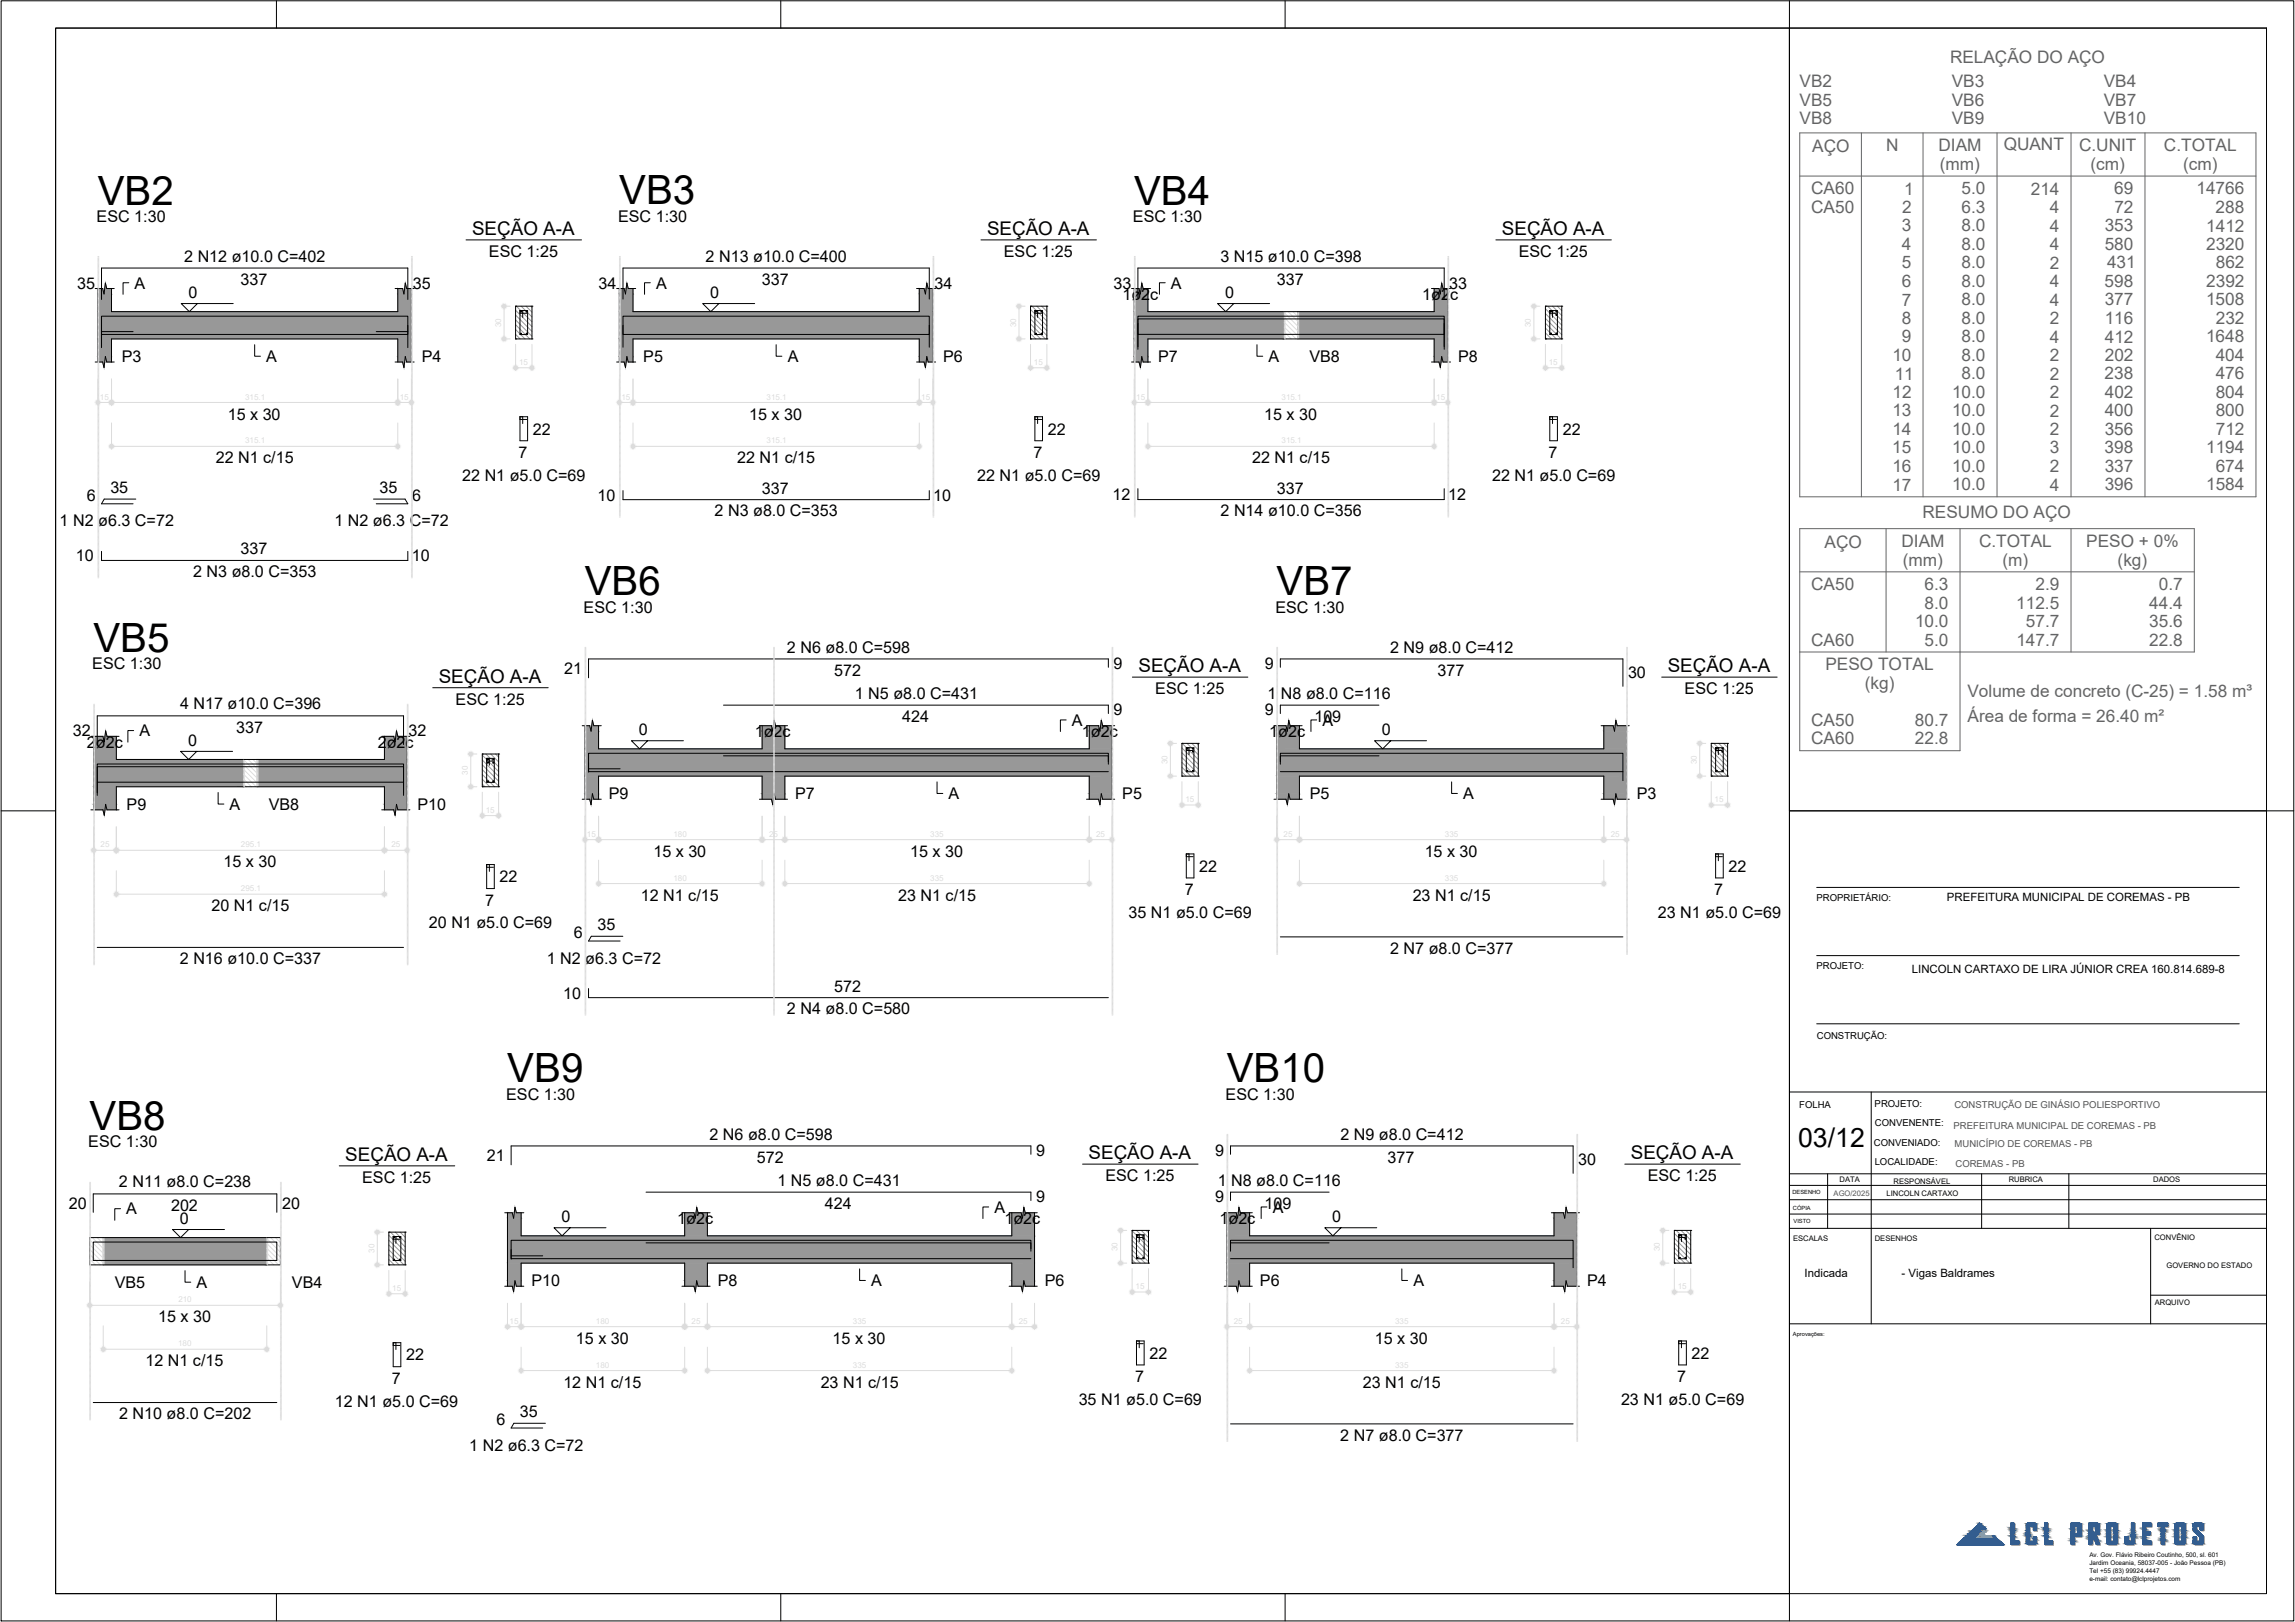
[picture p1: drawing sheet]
<svg xmlns="http://www.w3.org/2000/svg" width="841mm" height="594mm" viewBox="0 0 841 594" stroke-linecap="round" stroke-linejoin="round" font-family="sans-serif">
<defs><g id="words">
<g font-size="14.8">
<text x="35.8" y="74.9">VB2</text>
<text x="226.9" y="74.7">VB3</text>
<text x="415.6" y="74.9">VB4</text>
<text x="214.3" y="217.9">VB6</text>
<text x="467.8" y="218.1">VB7</text>
<text x="34.2" y="238.7">VB5</text>
<text x="185.9" y="396.3">VB9</text>
<text x="449.5" y="396.3">VB10</text>
<text x="32.8" y="413.8">VB8</text>
</g>
<text font-size="9.8" x="659" y="420.1">03/12</text>
<g font-size="6.9">
<text x="173" y="86">SEÇÃO A-A</text>
<text x="361.7" y="86">SEÇÃO A-A</text>
<text x="550.4" y="86">SEÇÃO A-A</text>
<text x="160.8" y="250">SEÇÃO A-A</text>
<text x="417.2" y="246.1">SEÇÃO A-A</text>
<text x="611.2" y="246.1">SEÇÃO A-A</text>
<text x="126.5" y="425.1">SEÇÃO A-A</text>
<text x="398.9" y="424.5">SEÇÃO A-A</text>
<text x="597.6" y="424.5">SEÇÃO A-A</text>
</g>
<g font-size="6.3" fill="#636466">
<text x="714.6" y="23.2">RELAÇÃO DO AÇO</text>
<text x="659.5" y="32">VB2</text>
<text x="715.2" y="31.9">VB3</text>
<text x="771" y="32">VB4</text>
<text x="659.5" y="38.7">VB5</text>
<text x="715.2" y="38.7">VB6</text>
<text x="771" y="38.8">VB7</text>
<text x="659.5" y="45.5">VB8</text>
<text x="715.2" y="45.5">VB9</text>
<text x="771" y="45.5">VB10</text>
<text x="664.1" y="55.7">AÇO</text>
<text x="691.2" y="55.5">N</text>
<text x="710.4" y="55.5">DIAM</text>
<text x="734.3" y="55.1">QUANT</text>
<text x="761.9" y="55.4">C.UNIT</text>
<text x="793" y="55.4">C.TOTAL</text>
<text x="710.8" y="62.4">(mm)</text>
<text x="766.1" y="62.4">(cm)</text>
<text x="800" y="62.4">(cm)</text>
<text x="663.7" y="71.2">CA60</text>
<text x="697.8" y="71.3">1</text>
<text x="718.8" y="71.2">5.0</text>
<text x="744.2" y="71.3">214</text>
<text x="774.8" y="71.2">69</text>
<text x="804.9" y="71.2">14766</text>
<text x="663.7" y="78">CA50</text>
<text x="718.8" y="78">6.3</text>
<text x="811.9" y="78">288</text>
<text x="697" y="78">2</text>
<text x="751.2" y="78">4</text>
<text x="774.8" y="78">72</text>
<text x="697" y="84.7">3</text>
<text x="718.8" y="84.7">8.0</text>
<text x="751.2" y="84.8">4</text>
<text x="771.3" y="84.7">353</text>
<text x="808.5" y="84.8">1412</text>
<text x="697" y="91.6">4</text>
<text x="718.8" y="91.5">8.0</text>
<text x="751.2" y="91.6">4</text>
<text x="771.3" y="91.5">580</text>
<text x="808.5" y="91.5">2320</text>
<text x="696.9" y="98.3">5</text>
<text x="718.8" y="98.3">8.0</text>
<text x="751.2" y="98.4">2</text>
<text x="772.2" y="98.3">431</text>
<text x="812" y="98.3">862</text>
<text x="697" y="105.1">6</text>
<text x="718.8" y="105.1">8.0</text>
<text x="751.2" y="105.2">4</text>
<text x="771.3" y="105.1">598</text>
<text x="808.5" y="105.1">2392</text>
<text x="697" y="111.9">7</text>
<text x="718.8" y="111.9">8.0</text>
<text x="751.2" y="111.9">4</text>
<text x="771.3" y="111.8">377</text>
<text x="808.4" y="111.9">1508</text>
<text x="697" y="118.6">8</text>
<text x="718.8" y="118.6">8.0</text>
<text x="751.2" y="118.7">2</text>
<text x="771.3" y="118.6">116</text>
<text x="812" y="118.6">232</text>
<text x="697" y="125.4">9</text>
<text x="718.8" y="125.4">8.0</text>
<text x="751.2" y="125.5">4</text>
<text x="771.3" y="125.5">412</text>
<text x="808.4" y="125.4">1648</text>
<text x="693.5" y="132.2">10</text>
<text x="718.8" y="132.2">8.0</text>
<text x="751.2" y="132.3">2</text>
<text x="771.3" y="132.2">202</text>
<text x="812" y="132.2">404</text>
<text x="694.3" y="139">11</text>
<text x="718.8" y="139">8.0</text>
<text x="751.2" y="139">2</text>
<text x="771.3" y="139">238</text>
<text x="812" y="139">476</text>
<text x="693.5" y="145.8">12</text>
<text x="715.3" y="145.7">10.0</text>
<text x="751.2" y="145.8">2</text>
<text x="771.3" y="145.7">402</text>
<text x="812" y="145.7">804</text>
<text x="693.5" y="152.5">13</text>
<text x="715.3" y="152.5">10.0</text>
<text x="751.2" y="152.6">2</text>
<text x="771.3" y="152.5">400</text>
<text x="812" y="152.5">800</text>
<text x="693.5" y="159.4">14</text>
<text x="715.3" y="159.3">10.0</text>
<text x="751.2" y="159.4">2</text>
<text x="771.3" y="159.3">356</text>
<text x="812" y="159.4">712</text>
<text x="693.4" y="166.1">15</text>
<text x="715.3" y="166.1">10.0</text>
<text x="751.2" y="166.1">3</text>
<text x="771.3" y="166.1">398</text>
<text x="808.5" y="166.1">1194</text>
<text x="693.5" y="172.9">16</text>
<text x="715.3" y="172.9">10.0</text>
<text x="751.2" y="172.9">2</text>
<text x="771.3" y="172.9">337</text>
<text x="812" y="172.9">674</text>
<text x="693.5" y="179.7">17</text>
<text x="715.3" y="179.6">10.0</text>
<text x="751.2" y="179.7">4</text>
<text x="771.3" y="179.6">396</text>
<text x="808.5" y="179.6">1584</text>
<text x="704.5" y="189.8">RESUMO DO AÇO</text>
<text x="668.6" y="200.6">AÇO</text>
<text x="696.8" y="200.4">DIAM</text>
<text x="725.2" y="200.3">C.TOTAL</text>
<text x="764.6" y="200.2">PESO + 0%</text>
<text x="697.3" y="207.3">(mm)</text>
<text x="733.8" y="207.3">(m)</text>
<text x="776" y="207.3">(kg)</text>
<text x="663.7" y="216.1">CA50</text>
<text x="705.3" y="216.1">6.3</text>
<text x="745.9" y="216.1">2.9</text>
<text x="791.1" y="216.1">0.7</text>
<text x="705.3" y="222.9">8.0</text>
<text x="738.9" y="222.9">112.5</text>
<text x="787.6" y="223">44.4</text>
<text x="701.8" y="229.7">10.0</text>
<text x="742.4" y="229.7">57.7</text>
<text x="787.6" y="229.7">35.6</text>
<text x="663.7" y="236.5">CA60</text>
<text x="705.3" y="236.5">5.0</text>
<text x="738.9" y="236.6">147.7</text>
<text x="787.6" y="236.5">22.8</text>
<text x="669" y="245.5">PESO TOTAL</text>
<text x="683.4" y="252.5">(kg)</text>
<text x="721" y="255.5">Volume de concreto (C-25) = 1.58 m³</text>
<text x="663.7" y="265.8">CA50</text>
<text x="701.7" y="265.8">80.7</text>
<text x="721" y="264.3">Área de forma = 26.40 m²</text>
<text x="663.7" y="272.6">CA60</text>
<text x="701.7" y="272.6">22.8</text>
</g>
<g font-size="5.9">
<text x="35.4" y="81.2">ESC 1:30</text>
<text x="226.5" y="81.2">ESC 1:30</text>
<text x="415.2" y="81.2">ESC 1:30</text>
<text x="67.5" y="95.8">2 N12 ø10.0 C=402</text>
<text x="179.2" y="94.1">ESC 1:25</text>
<text x="258.6" y="95.8">2 N13 ø10.0 C=400</text>
<text x="367.9" y="94.1">ESC 1:25</text>
<text x="447.2" y="95.8">3 N15 ø10.0 C=398</text>
<text x="556.6" y="94.1">ESC 1:25</text>
<text x="28.2" y="106">35</text>
<text x="49.3" y="105.7">A</text>
<text x="88.1" y="104.5">337</text>
<text x="151.3" y="106">35</text>
<text x="219.4" y="105.9">34</text>
<text x="240.4" y="105.7">A</text>
<text x="279.2" y="104.5">337</text>
<text x="342.4" y="105.9">34</text>
<text x="408" y="105.8">33</text>
<text x="429.1" y="105.7">A</text>
<text x="467.9" y="104.5">337</text>
<text x="531.1" y="105.8">33</text>
<text x="69.1" y="109.2">0</text>
<text x="260.2" y="109.2">0</text>
<text x="411.3" y="109.8">1ø2c</text>
<text x="448.9" y="109.2">0</text>
<text x="521.2" y="109.8">1ø2c</text>
<text x="44.6" y="132.5">P3</text>
<text x="97.6" y="132.6">A</text>
<text x="154.5" y="132.6">P4</text>
<text x="235.7" y="132.5">P5</text>
<text x="288.6" y="132.6">A</text>
<text x="345.7" y="132.5">P6</text>
<text x="424.4" y="132.6">P7</text>
<text x="464.9" y="132.6">A</text>
<text x="479.8" y="132.5">VB8</text>
<text x="534.3" y="132.5">P8</text>
<text x="83.4" y="153.7">15 x 30</text>
<text x="274.5" y="153.7">15 x 30</text>
<text x="463.2" y="153.7">15 x 30</text>
<text x="195.3" y="159.1">22</text>
<text x="384" y="159.1">22</text>
<text x="572.7" y="159.1">22</text>
<text x="190" y="167.8">7</text>
<text x="378.7" y="167.8">7</text>
<text x="567.4" y="167.8">7</text>
<text x="79.1" y="169.8">22 N1 c/15</text>
<text x="270.2" y="169.8">22 N1 c/15</text>
<text x="458.9" y="169.8">22 N1 c/15</text>
<text x="169.4" y="176">22 N1 ø5.0 C=69</text>
<text x="358.1" y="176">22 N1 ø5.0 C=69</text>
<text x="546.8" y="176">22 N1 ø5.0 C=69</text>
<text x="31.8" y="183.4">6</text>
<text x="40.4" y="180.6">35</text>
<text x="139.1" y="180.6">35</text>
<text x="151.1" y="183.4">6</text>
<text x="218.9" y="183.4">10</text>
<text x="279.2" y="180.8">337</text>
<text x="342" y="183.4">10</text>
<text x="407.6" y="183.1">12</text>
<text x="467.9" y="180.8">337</text>
<text x="530.7" y="183.1">12</text>
<text x="261.9" y="189.1">2 N3 ø8.0 C=353</text>
<text x="447.3" y="189.1">2 N14 ø10.0 C=356</text>
<text x="21.9" y="192.8">1 N2 ø6.3 C=72</text>
<text x="122.5" y="192.8">1 N2 ø6.3 C=72</text>
<text x="88.1" y="203.1">337</text>
<text x="27.8" y="205.6">10</text>
<text x="150.9" y="205.6">10</text>
<text x="70.8" y="211.4">2 N3 ø8.0 C=353</text>
<text x="213.9" y="224.3">ESC 1:30</text>
<text x="467.4" y="224.3">ESC 1:30</text>
<text x="288.4" y="239">2 N6 ø8.0 C=598</text>
<text x="509.4" y="239">2 N9 ø8.0 C=412</text>
<text x="33.8" y="245.2">ESC 1:30</text>
<text x="408" y="244.9">9</text>
<text x="463.5" y="244.9">9</text>
<text x="206.8" y="246.9">21</text>
<text x="305.7" y="247.6">572</text>
<text x="526.8" y="247.6">377</text>
<text x="596.6" y="248.4">30</text>
<text x="313.3" y="255.9">1 N5 ø8.0 C=431</text>
<text x="423.4" y="254.3">ESC 1:25</text>
<text x="464.5" y="255.9">1 N8 ø8.0 C=116</text>
<text x="617.3" y="254.3">ESC 1:25</text>
<text x="66" y="259.8">4 N17 ø10.0 C=396</text>
<text x="167" y="258.2">ESC 1:25</text>
<text x="408" y="261.8">9</text>
<text x="463.5" y="261.8">9</text>
<text x="26.7" y="269.5">32</text>
<text x="51.1" y="269.7">A</text>
<text x="86.6" y="268.5">337</text>
<text x="149.7" y="269.5">32</text>
<text x="234.1" y="269.3">0</text>
<text x="276.6" y="270">1ø2c</text>
<text x="330.6" y="264.6">424</text>
<text x="392.8" y="265.8">A</text>
<text x="396.5" y="270">1ø2c</text>
<text x="465.1" y="270">1ø2c</text>
<text x="481.7" y="264.5">109</text>
<text x="484.6" y="265.8">A</text>
<text x="506.4" y="269.3">0</text>
<text x="31.8" y="273.8">2ø2c</text>
<text x="68.9" y="273.2">0</text>
<text x="138.4" y="273.8">2ø2c</text>
<text x="223.1" y="292.7">P9</text>
<text x="291.4" y="292.7">P7</text>
<text x="347.6" y="292.7">A</text>
<text x="411.3" y="292.7">P5</text>
<text x="480" y="292.7">P5</text>
<text x="536.2" y="292.7">A</text>
<text x="599.8" y="292.7">P3</text>
<text x="46.4" y="296.5">P9</text>
<text x="84.2" y="296.6">A</text>
<text x="98.5" y="296.5">VB8</text>
<text x="153" y="296.5">P10</text>
<text x="81.9" y="317.7">15 x 30</text>
<text x="239.4" y="313.8">15 x 30</text>
<text x="333.5" y="313.8">15 x 30</text>
<text x="522.1" y="313.8">15 x 30</text>
<text x="183.1" y="323.2">22</text>
<text x="439.5" y="319.3">22</text>
<text x="633.4" y="319.3">22</text>
<text x="234.8" y="329.9">12 N1 c/15</text>
<text x="329.1" y="329.9">23 N1 c/15</text>
<text x="434.2" y="327.9">7</text>
<text x="517.7" y="329.9">23 N1 c/15</text>
<text x="628.2" y="327.9">7</text>
<text x="77.5" y="333.8">20 N1 c/15</text>
<text x="177.8" y="331.8">7</text>
<text x="157.2" y="340">20 N1 ø5.0 C=69</text>
<text x="218.9" y="340.7">35</text>
<text x="413.5" y="336.1">35 N1 ø5.0 C=69</text>
<text x="607.5" y="336.1">23 N1 ø5.0 C=69</text>
<text x="210.3" y="343.5">6</text>
<text x="65.9" y="353.1">2 N16 ø10.0 C=337</text>
<text x="200.4" y="352.9">1 N2 ø6.3 C=72</text>
<text x="509.4" y="349.3">2 N7 ø8.0 C=377</text>
<text x="206.3" y="365.8">10</text>
<text x="305.7" y="363.2">572</text>
<text x="288.4" y="371.5">2 N4 ø8.0 C=580</text>
<text x="185.5" y="402.7">ESC 1:30</text>
<text x="449.1" y="402.7">ESC 1:30</text>
<text x="260" y="417.4">2 N6 ø8.0 C=598</text>
<text x="491.2" y="417.4">2 N9 ø8.0 C=412</text>
<text x="32.4" y="420.3">ESC 1:30</text>
<text x="178.4" y="425.3">21</text>
<text x="277.3" y="426">572</text>
<text x="379.7" y="423.3">9</text>
<text x="445.3" y="423.3">9</text>
<text x="508.5" y="426">377</text>
<text x="578.3" y="426.8">30</text>
<text x="43.6" y="434.9">2 N11 ø8.0 C=238</text>
<text x="132.7" y="433.3">ESC 1:25</text>
<text x="284.9" y="434.3">1 N5 ø8.0 C=431</text>
<text x="405.1" y="432.7">ESC 1:25</text>
<text x="446.2" y="434.3">1 N8 ø8.0 C=116</text>
<text x="603.8" y="432.7">ESC 1:25</text>
<text x="25.3" y="442.7">20</text>
<text x="62.7" y="443.6">202</text>
<text x="103.4" y="442.7">20</text>
<text x="302.2" y="443">424</text>
<text x="379.7" y="440.2">9</text>
<text x="445.3" y="440.2">9</text>
<text x="463.4" y="442.9">109</text>
<text x="46.3" y="444.8">A</text>
<text x="65.9" y="448.3">0</text>
<text x="205.7" y="447.7">0</text>
<text x="248.2" y="448.3">1ø2c</text>
<text x="364.4" y="444.2">A</text>
<text x="368.1" y="448.3">1ø2c</text>
<text x="446.9" y="448.3">1ø2c</text>
<text x="466.4" y="444.2">A</text>
<text x="488.2" y="447.7">0</text>
<text x="42" y="471.7">VB5</text>
<text x="72" y="471.7">A</text>
<text x="107" y="471.7">VB4</text>
<text x="194.7" y="471">P10</text>
<text x="263" y="471">P8</text>
<text x="319.2" y="471.1">A</text>
<text x="382.9" y="471">P6</text>
<text x="461.7" y="471">P6</text>
<text x="517.9" y="471.1">A</text>
<text x="581.6" y="471.1">P4</text>
<text x="57.9" y="484.4">15 x 30</text>
<text x="211.1" y="492.2">15 x 30</text>
<text x="305.1" y="492.2">15 x 30</text>
<text x="421.2" y="497.7">22</text>
<text x="503.8" y="492.2">15 x 30</text>
<text x="619.9" y="497.7">22</text>
<text x="53.3" y="500.4">12 N1 c/15</text>
<text x="148.8" y="498.3">22</text>
<text x="143.6" y="506.9">7</text>
<text x="206.4" y="508.3">12 N1 c/15</text>
<text x="300.7" y="508.3">23 N1 c/15</text>
<text x="415.9" y="506.3">7</text>
<text x="499.4" y="508.3">23 N1 c/15</text>
<text x="614.6" y="506.3">7</text>
<text x="122.7" y="515.2">12 N1 ø5.0 C=69</text>
<text x="395.3" y="514.5">35 N1 ø5.0 C=69</text>
<text x="594" y="514.5">23 N1 ø5.0 C=69</text>
<text x="43.6" y="519.8">2 N10 ø8.0 C=202</text>
<text x="181.9" y="521.9">6</text>
<text x="190.5" y="519.1">35</text>
<text x="491.2" y="527.6">2 N7 ø8.0 C=377</text>
<text x="172" y="531.3">1 N2 ø6.3 C=72</text>
</g>
<g font-size="4.2">
<text x="713.5" y="330.2">PREFEITURA MUNICIPAL DE COREMAS - PB</text>
<text x="700.6" y="356.2">LINCOLN CARTAXO DE LIRA JÚNIOR CREA 160.814.689-8</text>
<text x="661.3" y="467.8">Indicada</text>
<text x="696.9" y="467.8">- Vigas Baldrames</text>
</g>
<g font-size="3.5">
<text x="665.7" y="330.1">PROPRIETÁRIO:</text>
<text x="665.7" y="355">PROJETO:</text>
<text x="665.8" y="380.5">CONSTRUÇÃO:</text>
<text x="659.4" y="405.9">FOLHA</text>
<text x="687" y="405.5">PROJETO:</text>
<text x="687.1" y="412.5">CONVENENTE:</text>
<text x="686.7" y="419.6">CONVENIADO:</text>
<text x="687" y="426.6">LOCALIDADE:</text>
</g>
<g font-size="3.5" fill="#545454">
<text x="716.2" y="405.7">CONSTRUÇÃO DE GINÁSIO POLIESPORTIVO</text>
<text x="715.9" y="413.3">PREFEITURA MUNICIPAL DE COREMAS - PB</text>
<text x="716.3" y="420.1">MUNICÍPIO DE COREMAS - PB</text>
<text x="716.6" y="427.4">COREMAS - PB</text>
</g>
<text font-size="2.8" fill="#545454" x="671.9" y="437.9">AGO/2025</text>
<g font-size="2.8">
<text x="674.1" y="433">DATA</text>
<text x="691.3" y="437.9">LINCOLN CARTAXO</text>
<text x="693.9" y="433.6">RESPONSÁVEL</text>
<text x="736.1" y="433.1">RUBRICA</text>
<text x="789.1" y="433.1">DADOS</text>
<text x="657.1" y="454.4">ESCALAS</text>
<text x="687" y="454.4">DESENHOS</text>
<text x="789.5" y="454">CONVÊNIO</text>
<text x="793.9" y="464.3">GOVERNO DO ESTADO</text>
<text x="789.7" y="478">ARQUIVO</text>
</g>
<g font-size="2.3">
<text x="765.7" y="570.3">Av. Gov. Flávio Ribeiro Coutinho, 500, sl. 601</text>
<text x="765.7" y="573.2">Jardim Oceania, 58037-005 - João Pessoa (PB)</text>
<text x="765.7" y="576.2">Tel +55 (83) 99924.4447</text>
<text x="765.7" y="579">e-mail: contato@lclprojetos.com</text>
</g>
<g font-size="2.1">
<text x="656.9" y="437.4">DESENHO</text>
<text x="657.1" y="443">CÓPIA</text>
<text x="657.3" y="447.8">VISTO</text>
<text x="657" y="489.5">Aprovações:</text>
</g>
</g></defs>
<g fill="none" stroke="#989898" stroke-width=".37">
<path d="M188.9 118.9l5.3 5.2M188.9 117.2l6 6M188.9 115.4l6 6M188.9 113.6l6 6M189.2 112.1l5.7 5.8M191 112.1l3.9 4M192.8 112.1l2.1 2.2M194.5 112.1l.4 .5M377.6 118.7l5.5 5.4M377.6 116.9l6 6M377.6 115.1l6 6M377.6 113.4l6 6"/>
<path d="M378.2 112.1l5.4 5.5M380 112.1l3.6 3.7M381.7 112.1l1.9 2M383.5 112.1l.1 .2M566.3 118.4l5.8 5.7M566.3 116.6l6 6M566.3 114.9l6 5.9M566.3 113.1l6 6M567.2 112.1l5.1 5.2M568.9 112.1l3.4 3.5M570.7 112.1l1.6 1.7M188.9 122.5l1.7 1.6"/>
<path d="M188.9 120.7l3.5 3.4M377.6 124l.2 .1M377.6 122.2l2 1.9M377.6 120.4l3.7 3.7M566.3 123.7l.5 .4M566.3 121.9l2.2 2.2M566.3 120.2l4 3.9M176.7 278.4l6 6M176.7 276.6l6 6M178.1 276.2l4.6 4.6M179.8 276.2l2.9 2.9M181.6 276.2l1.1 1.1"/>
<path d="M433.1 279.2l5 5.1M433.1 277.5l6 6M433.1 275.7l6 6M433.1 273.9l6 6M433.2 272.3l5.9 5.9M435 272.3l4.1 4.1M436.8 272.3l2.3 2.3M438.5 272.3l.6 .6M627.1 278.4l5.9 5.9M627.1 276.6l6 6M627.1 274.8l6 6M627.1 273.1l6 6"/>
<path d="M628.1 272.3l5 5M629.8 272.3l3.3 3.2M631.6 272.3l1.5 1.5M176.7 287.2l1 1M176.7 285.4l2.8 2.8M176.7 283.7l4.5 4.5M176.7 281.9l6 6M176.7 280.1l6 6M433.1 282.8l1.5 1.5M433.1 281l3.3 3.3M627.1 283.7l.6 .6M627.1 281.9l2.4 2.4"/>
<path d="M627.1 280.1l4.1 4.2M142.5 459.5l3.8 3.8M142.5 457.8l5.5 5.5M142.5 456l6 6M142.5 454.2l6 6M142.5 452.5l6 6M143.1 451.3l5.4 5.4M144.9 451.3l3.6 3.6M146.6 451.3l1.9 1.9M148.4 451.3l.1 .1M414.9 459.7l3 2.9M414.9 457.9l4.7 4.7"/>
<path d="M414.9 456.1l6 6M414.9 454.4l6 6M414.9 452.6l6 6M414.9 450.8l6 6M416.5 450.7l4.4 4.4M418.2 450.7l2.7 2.6M420 450.7l.9 .8M613.6 458.8l3.8 3.8M613.6 457l5.6 5.6M613.6 455.3l6 6M613.6 453.5l6 6M613.6 451.7l6 6"/>
<path d="M614.3 450.7l5.3 5.3M616 450.7l3.6 3.5M617.8 450.7l1.8 1.7M619.6 450.7h.1M142.5 463l.2 .3M142.5 461.3l2 2M414.9 461.4l1.2 1.2M613.6 462.3l.3 .3M613.6 460.6l2.1 2"/>
</g>
<!-- layer: DT-Hachura forma vigas -->
<g fill="#989898" stroke="#989898" stroke-width=".37">
<path d="M38.6 103.7l.5 2h-.7z"/>
<path d="M148.5 103.7l.5 2h-.7z"/>
<path d="M37.6 132.6h.8l-.3 2z"/>
<path d="M147.5 132.6h.8l-.3 2z"/>
<path d="M229.7 103.7l.5 2h-.7z"/>
<path d="M339.6 103.7l.5 2h-.7z"/>
<path d="M228.7 132.6h.8l-.3 2z"/>
<path d="M338.6 132.6h.8l-.3 2z"/>
<path d="M528.3 103.7l.5 2h-.7z"/>
<path d="M527.3 132.6h.8l-.3 2z"/>
<path d="M418.4 103.7l.5 2h-.7z"/>
<path d="M417.4 132.6h.8l-.3 2z"/>
<path d="M145.3 267.7l.5 2h-.8z"/>
<path d="M144.3 296.6h.7l-.2 2z"/>
<path d="M38.7 267.7l.5 2h-.7z"/>
<path d="M37.7 296.6h.8l-.3 2z"/>
<path d="M217.1 263.8l.5 2h-.7z"/>
<path d="M283.7 263.8l.5 2h-.7z"/>
<path d="M403.6 263.8l.5 2h-.8z"/>
<path d="M216.1 292.7h.8l-.3 2z"/>
<path d="M282.7 292.7h.8l-.3 2z"/>
<path d="M402.6 292.7h.7l-.2 2z"/>
<path d="M472.3 263.8l.5 2h-.8z"/>
<path d="M592.1 263.8l.6 2h-.8z"/>
<path d="M471.3 292.7h.7l-.2 2z"/>
<path d="M591.2 292.7h.7l-.2 2z"/>
<path d="M188.7 442.2l.5 2h-.7z"/>
<path d="M255.3 442.2l.5 2h-.7z"/>
<path d="M375.2 442.2l.5 2h-.8z"/>
<path d="M187.7 471.1h.8l-.3 2z"/>
<path d="M254.3 471.1h.8l-.3 2z"/>
<path d="M374.2 471.1h.7l-.2 2z"/>
<path d="M454 442.2l.5 2h-.7z"/>
<path d="M573.9 442.2l.5 2h-.8z"/>
<path d="M453 471.1h.8l-.3 2z"/>
<path d="M572.9 471.1h.7l-.2 2z"/>
<path d="M148.3 105.7l2.5 2v-2zM148.3 105.7l2.5 2h-2.8z"/>
<path d="M145.8 105.7l2.2 2-.5-2zM145.8 105.7l2.2 2h-2.2z"/>
<path d="M38.4 105.7l2.5 2v-2zM38.4 105.7l2.5 2h-2.8z"/>
<path d="M35.9 105.7l2.2 2-.5-2zM35.9 105.7l2.2 2h-2.2z"/>
<path d="M145.8 107.7l5 6.4v-6.4zM145.8 107.7l5 6.4h-5z"/>
<path d="M35.9 107.7l5 6.4v-6.4zM35.9 107.7l5 6.4h-5z"/>
<path d="M35.9 114.1l114.9 10v-10zM35.9 114.1l114.9 10h-114.9z"/>
<path d="M145.8 124.1l5 6.5v-6.5zM145.8 124.1l5 6.5h-5z"/>
<path d="M35.9 124.1l5 6.5v-6.5zM35.9 124.1l5 6.5h-5z"/>
<path d="M148.5 130.6l2.3 2v-2zM148.5 130.6l2.3 2h-1.8z"/>
<path d="M145.8 130.6l2.5 2 .2-2zM145.8 130.6l2.5 2h-2.5z"/>
<path d="M38.6 130.6l2.3 2v-2zM38.6 130.6l2.3 2h-1.8z"/>
<path d="M35.9 130.6l2.5 2 .2-2zM35.9 130.6l2.5 2h-2.5z"/>
<path d="M339.4 105.7l2.5 2v-2zM339.4 105.7l2.5 2h-2.8z"/>
<path d="M336.9 105.7l2.2 2-.5-2zM336.9 105.7l2.2 2h-2.2z"/>
<path d="M229.5 105.7l2.5 2v-2zM229.5 105.7l2.5 2h-2.8z"/>
<path d="M227 105.7l2.2 2-.5-2zM227 105.7l2.2 2h-2.2z"/>
<path d="M336.9 107.7l5 6.4v-6.4zM336.9 107.7l5 6.4h-5z"/>
<path d="M227 107.7l5 6.4v-6.4zM227 107.7l5 6.4h-5z"/>
<path d="M227 114.1l114.9 10v-10zM227 114.1l114.9 10h-114.9z"/>
<path d="M336.9 124.1l5 6.5v-6.5zM336.9 124.1l5 6.5h-5z"/>
<path d="M227 124.1l5 6.5v-6.5zM227 124.1l5 6.5h-5z"/>
<path d="M339.6 130.6l2.3 2v-2zM339.6 130.6l2.3 2h-1.8z"/>
<path d="M336.9 130.6l2.5 2 .2-2zM336.9 130.6l2.5 2h-2.5z"/>
<path d="M229.7 130.6l2.3 2v-2zM229.7 130.6l2.3 2h-1.8z"/>
<path d="M227 130.6l2.5 2 .2-2zM227 130.6l2.5 2h-2.5z"/>
<path d="M528.1 105.7l2.5 2v-2zM528.1 105.7l2.5 2h-2.8z"/>
<path d="M525.6 105.7l2.2 2-.5-2zM525.6 105.7l2.2 2h-2.2z"/>
<path d="M525.6 107.7l5 6.4v-6.4zM525.6 107.7l5 6.4h-5z"/>
<path d="M475.6 114.1l55 10v-10zM475.6 114.1l55 10h-55z"/>
<path d="M525.6 124.1l5 6.5v-6.5zM525.6 124.1l5 6.5h-5z"/>
<path d="M528.3 130.6l2.3 2v-2zM528.3 130.6l2.3 2h-1.8z"/>
<path d="M525.6 130.6l2.5 2 .2-2zM525.6 130.6l2.5 2h-2.5z"/>
<path d="M418.2 105.7l2.5 2v-2zM418.2 105.7l2.5 2h-2.8z"/>
<path d="M415.7 105.7l2.2 2-.5-2zM415.7 105.7l2.2 2h-2.2z"/>
<path d="M415.7 107.7l5 6.4v-6.4zM415.7 107.7l5 6.4h-5z"/>
<path d="M415.7 114.1l54.9 10v-10zM415.7 114.1l54.9 10h-54.9z"/>
<path d="M415.7 124.1l5 6.5v-6.5zM415.7 124.1l5 6.5h-5z"/>
<path d="M418.4 130.6l2.3 2v-2zM418.4 130.6l2.3 2h-1.8z"/>
<path d="M415.7 130.6l2.5 2 .2-2zM415.7 130.6l2.5 2h-2.5z"/>
<path d="M145 269.7l4.2 2v-2zM145 269.7l4.2 2h-4.4z"/>
<path d="M140.9 269.7l3.9 2-.5-2zM140.9 269.7l3.9 2h-3.9z"/>
<path d="M140.9 271.7l8.3 6.5v-6.5zM140.9 271.7l8.3 6.5h-8.3z"/>
<path d="M94.3 278.2l54.9 10v-10zM94.3 278.2l54.9 10h-54.9z"/>
<path d="M140.9 288.2l8.3 6.4v-6.4zM140.9 288.2l8.3 6.4h-8.3z"/>
<path d="M145.3 294.6l3.9 2v-2zM145.3 294.6l3.9 2h-3.4z"/>
<path d="M140.9 294.6l4.1 2 .3-2zM140.9 294.6l4.1 2h-4.1z"/>
<path d="M38.5 269.7l4.1 2v-2zM38.5 269.7l4.1 2h-4.4z"/>
<path d="M34.3 269.7l3.9 2-.5-2zM34.3 269.7l3.9 2h-3.9z"/>
<path d="M34.3 271.7l8.3 6.5v-6.5zM34.3 271.7l8.3 6.5h-8.3z"/>
<path d="M34.3 278.2l55 10v-10zM34.3 278.2l55 10h-55z"/>
<path d="M34.3 288.2l8.3 6.4v-6.4zM34.3 288.2l8.3 6.4h-8.3z"/>
<path d="M38.7 294.6l3.9 2v-2zM38.7 294.6l3.9 2h-3.4z"/>
<path d="M34.3 294.6l4.2 2 .2-2zM34.3 294.6l4.2 2h-4.2z"/>
<path d="M403.3 265.8l4.2 2v-2zM403.3 265.8l4.2 2h-4.4z"/>
<path d="M399.2 265.8l3.9 2-.5-2zM399.2 265.8l3.9 2h-3.9z"/>
<path d="M283.5 265.8l4.1 2v-2zM283.5 265.8l4.1 2h-4.4z"/>
<path d="M279.3 265.8l3.9 2-.5-2zM279.3 265.8l3.9 2h-3.9z"/>
<path d="M216.9 265.8l2.5 2v-2zM216.9 265.8l2.5 2h-2.8z"/>
<path d="M214.4 265.8l2.2 2-.5-2zM214.4 265.8l2.2 2h-2.2z"/>
<path d="M399.2 267.8l8.3 6.5v-6.5zM399.2 267.8l8.3 6.5h-8.3z"/>
<path d="M279.3 267.8l8.3 6.5v-6.5zM279.3 267.8l8.3 6.5h-8.3z"/>
<path d="M214.4 267.8l5 6.5v-6.5zM214.4 267.8l5 6.5h-5z"/>
<path d="M214.4 274.3l193.1 10v-10zM214.4 274.3l193.1 10h-193.1z"/>
<path d="M399.2 284.3l8.3 6.4v-6.4zM399.2 284.3l8.3 6.4h-8.3z"/>
<path d="M279.3 284.3l8.3 6.4v-6.4zM279.3 284.3l8.3 6.4h-8.3z"/>
<path d="M214.4 284.3l5 6.4v-6.4zM214.4 284.3l5 6.4h-5z"/>
<path d="M403.6 290.7l3.9 2v-2zM403.6 290.7l3.9 2h-3.4z"/>
<path d="M399.2 290.7l4.1 2 .3-2zM399.2 290.7l4.1 2h-4.1z"/>
<path d="M283.7 290.7l3.9 2v-2zM283.7 290.7l3.9 2h-3.4z"/>
<path d="M279.3 290.7l4.2 2 .2-2zM279.3 290.7l4.2 2h-4.2z"/>
<path d="M217.1 290.7l2.3 2v-2zM217.1 290.7l2.3 2h-1.8z"/>
<path d="M214.4 290.7l2.5 2 .2-2zM214.4 290.7l2.5 2h-2.5z"/>
<path d="M591.9 265.8l4.2 2v-2zM591.9 265.8l4.2 2h-4.4z"/>
<path d="M587.7 265.8l4 2-.5-2zM587.7 265.8l4 2h-4z"/>
<path d="M472 265.8l4.2 2v-2zM472 265.8l4.2 2h-4.4z"/>
<path d="M467.9 265.8l3.9 2-.5-2zM467.9 265.8l3.9 2h-3.9z"/>
<path d="M587.7 267.8l8.4 6.5v-6.5zM587.7 267.8l8.4 6.5h-8.4z"/>
<path d="M467.9 267.8l8.3 6.5v-6.5zM467.9 267.8l8.3 6.5h-8.3z"/>
<path d="M467.9 274.3l128.2 10v-10zM467.9 274.3l128.2 10h-128.2z"/>
<path d="M587.7 284.3l8.4 6.4v-6.4zM587.7 284.3l8.4 6.4h-8.4z"/>
<path d="M467.9 284.3l8.3 6.4v-6.4zM467.9 284.3l8.3 6.4h-8.3z"/>
<path d="M592.1 290.7l4 2v-2zM592.1 290.7l4 2h-3.4z"/>
<path d="M587.7 290.7l4.2 2 .2-2zM587.7 290.7l4.2 2h-4.2z"/>
<path d="M472.3 290.7l3.9 2v-2zM472.3 290.7l3.9 2h-3.4z"/>
<path d="M467.9 290.7l4.1 2 .3-2zM467.9 290.7l4.1 2h-4.1z"/>
<path d="M37.8 453.3l60 10v-10zM37.8 453.3l60 10h-60z"/>
<path d="M374.9 444.2l4.2 2v-2zM374.9 444.2l4.2 2h-4.4z"/>
<path d="M370.8 444.2l3.9 2-.5-2zM370.8 444.2l3.9 2h-3.9z"/>
<path d="M255.1 444.2l4.1 2v-2zM255.1 444.2l4.1 2h-4.4z"/>
<path d="M250.9 444.2l3.9 2-.5-2zM250.9 444.2l3.9 2h-3.9z"/>
<path d="M188.5 444.2l2.5 2v-2zM188.5 444.2l2.5 2h-2.8z"/>
<path d="M186 444.2l2.2 2-.5-2zM186 444.2l2.2 2h-2.2z"/>
<path d="M370.8 446.2l8.3 6.4v-6.4zM370.8 446.2l8.3 6.4h-8.3z"/>
<path d="M250.9 446.2l8.3 6.4v-6.4zM250.9 446.2l8.3 6.4h-8.3z"/>
<path d="M186 446.2l5 6.4v-6.4zM186 446.2l5 6.4h-5z"/>
<path d="M186 452.6l193.1 10v-10zM186 452.6l193.1 10h-193.1z"/>
<path d="M370.8 462.6l8.3 6.5v-6.5zM370.8 462.6l8.3 6.5h-8.3z"/>
<path d="M250.9 462.6l8.3 6.5v-6.5zM250.9 462.6l8.3 6.5h-8.3z"/>
<path d="M186 462.6l5 6.5v-6.5zM186 462.6l5 6.5h-5z"/>
<path d="M375.2 469.1l3.9 2v-2zM375.2 469.1l3.9 2h-3.4z"/>
<path d="M370.8 469.1l4.1 2 .3-2zM370.8 469.1l4.1 2h-4.1z"/>
<path d="M255.3 469.1l3.9 2v-2zM255.3 469.1l3.9 2h-3.4z"/>
<path d="M250.9 469.1l4.2 2 .2-2zM250.9 469.1l4.2 2h-4.2z"/>
<path d="M188.7 469.1l2.3 2v-2zM188.7 469.1l2.3 2h-1.8z"/>
<path d="M186 469.1l2.5 2 .2-2zM186 469.1l2.5 2h-2.5z"/>
<path d="M573.6 444.2l4.2 2v-2zM573.6 444.2l4.2 2h-4.4z"/>
<path d="M569.5 444.2l3.9 2-.5-2zM569.5 444.2l3.9 2h-3.9z"/>
<path d="M453.8 444.2l4.1 2v-2zM453.8 444.2l4.1 2h-4.4z"/>
<path d="M449.6 444.2l3.9 2-.5-2zM449.6 444.2l3.9 2h-3.9z"/>
<path d="M569.5 446.2l8.3 6.4v-6.4zM569.5 446.2l8.3 6.4h-8.3z"/>
<path d="M449.6 446.2l8.3 6.4v-6.4zM449.6 446.2l8.3 6.4h-8.3z"/>
<path d="M449.6 452.6l128.2 10v-10zM449.6 452.6l128.2 10h-128.2z"/>
<path d="M569.5 462.6l8.3 6.5v-6.5zM569.5 462.6l8.3 6.5h-8.3z"/>
<path d="M449.6 462.6l8.3 6.5v-6.5zM449.6 462.6l8.3 6.5h-8.3z"/>
<path d="M573.9 469.1l3.9 2v-2zM573.9 469.1l3.9 2h-3.4z"/>
<path d="M569.5 469.1l4.1 2 .3-2zM569.5 469.1l4.1 2h-4.1z"/>
<path d="M454 469.1l3.9 2v-2zM454 469.1l3.9 2h-3.4z"/>
<path d="M449.6 469.1l4.2 2 .2-2zM449.6 469.1l4.2 2h-4.2z"/>
</g>
<!-- layer: DT-Forma -->
<g fill="none" stroke="#000" stroke-width=".37">
<path d="M34.9 105.7h2.7l.5 2 .5-4 .5 2h2.8M35.9 105.7v26.9M40.9 105.7v8.4h104.9v-8.4M144.8 105.7h2.7l.5 2 .5-4 .5 2h2.8M150.8 105.7v26.9M188.9 112.1h.1M188.9 112.1h6M188.9 112.1v12M194.9 112.1h.1M194.9 112.1v12M226 105.7h2.7l.5 2 .5-4 .5 2h2.8M227 105.7v26.9"/>
<path d="M232 105.7v8.4h104.9v-8.4M335.9 105.7h2.7l.5 2 .5-4 .5 2h2.8M341.9 105.7v26.9M377.6 112.1h.1M377.6 112.1h6M377.6 112.1v12M383.6 112.1h.1M383.6 112.1v12M414.7 105.7h2.7l.5 2 .5-4 .5 2h2.8M415.7 105.7v26.9M420.7 105.7v8.4h104.9v-8.4M524.6 105.7h2.7l.5 2 .5-4 .5 2h2.8"/>
<path d="M530.6 105.7v26.9M566.3 112.1h.1M566.3 112.1h6M566.3 112.1v12M572.3 112.1h.1M572.3 112.1v12M34.9 132.6h2.7l.5 2 .5-4 .5 2h2.8M40.9 132.6v-8.5h104.9v8.5M144.8 132.6h2.7l.5 2 .5-4 .5 2h2.8M188.9 124.1h.1M188.9 124.1h6M194.9 124.1h.1"/>
<path d="M226 132.6h2.7l.5 2 .5-4 .5 2h2.8M232 132.6v-8.5h104.9v8.5M335.9 132.6h2.7l.5 2 .5-4 .5 2h2.8M377.6 124.1h.1M377.6 124.1h6M383.6 124.1h.1M414.7 132.6h2.7l.5 2 .5-4 .5 2h2.8M420.7 132.6v-8.5h104.9v8.5M524.6 132.6h2.7l.5 2 .5-4 .5 2h2.8M566.3 124.1h.1M566.3 124.1h6M572.3 124.1h.1"/>
<path d="M33.3 269.7h4.4l.5 2 .5-4 .5 2h4.4M34.3 269.7v26.9M42.6 269.7v8.5h98.3v-8.5M139.9 269.7h4.4l.5 2 .5-4 .5 2h4.4M149.2 269.7v26.9M176.7 276.2h.1M176.7 276.2h6M176.7 276.2v12M182.7 276.2h.1M182.7 276.2v12M213.3 265.8h2.8l.5 2 .5-4 .5 2h2.7M214.4 265.8v26.9"/>
<path d="M219.4 265.8v8.5h59.9v-8.5M278.3 265.8h4.4l.5 2 .5-4 .5 2h4.4M287.6 265.8v8.5h111.6v-8.5M398.2 265.8h4.4l.5 2 .5-4 .5 2h4.4M407.5 265.8v26.9M433.1 272.3h.1M433.1 272.3h6M433.1 272.3v12M439.1 272.3h.1M439.1 272.3v12M466.9 265.8h4.4l.5 2 .5-4 .5 2h4.4M467.9 265.8v26.9"/>
<path d="M476.2 265.8v8.5h111.5v-8.5M586.7 265.8h4.5l.5 2 .4-4 .6 2h4.4M596.1 265.8v26.9M627.1 272.3h.1M627.1 272.3h6M627.1 272.3v12M633.1 272.3h.1M633.1 272.3v12M33.3 296.6h4.4l.5 2 .5-4 .5 2h4.4M42.6 296.6v-8.4h98.3v8.4M139.9 296.6h4.4l.5 2 .5-4 .5 2h4.4M176.7 288.2h.1"/>
<path d="M176.7 288.2h6M182.7 288.2h.1M213.3 292.7h2.8l.5 2 .5-4 .5 2h2.7M219.4 292.7v-8.4h59.9v8.4M278.3 292.7h4.4l.5 2 .5-4 .5 2h4.4M287.6 292.7v-8.4h111.6v8.4M398.2 292.7h4.4l.5 2 .5-4 .5 2h4.4M433.1 284.3h.1M433.1 284.3h6M439.1 284.3h.1M466.9 292.7h4.4l.5 2 .5-4 .5 2h4.4M476.2 292.7v-8.4h111.5v8.4"/>
<path d="M586.7 292.7h4.5l.5 2 .4-4 .6 2h4.4M627.1 284.3h.1M627.1 284.3h6M633.1 284.3h.1M32.8 453.3h70v10h-70zM142.5 451.3h.1M142.5 451.3h6M142.5 451.3v12M148.5 451.3h.1M148.5 451.3v12M185 444.2h2.7l.5 2 .5-4 .5 2h2.8M186 444.2v26.9"/>
<path d="M191 444.2v8.4h59.9v-8.4M249.9 444.2h4.4l.5 2 .5-4 .5 2h4.4M259.2 444.2v8.4h111.6v-8.4M369.8 444.2h4.4l.5 2 .5-4 .5 2h4.4M379.1 444.2v26.9M414.9 450.7h.1M414.9 450.7h6M414.9 450.7v11.9M420.9 450.7h.1M420.9 450.7v11.9M448.6 444.2h4.4l.5 2 .5-4 .5 2h4.4M449.6 444.2v26.9"/>
<path d="M457.9 444.2v8.4h111.6v-8.4M568.5 444.2h4.4l.5 2 .5-4 .5 2h4.4M577.8 444.2v26.9M613.6 450.7h.1M613.6 450.7h6M613.6 450.7v11.9M619.6 450.7h.1M619.6 450.7v11.9M142.5 463.3h.1M142.5 463.3h6M148.5 463.3h.1M185 471.1h2.7l.5 2 .5-4 .5 2h2.8"/>
<path d="M191 471.1v-8.5h59.9v8.5M249.9 471.1h4.4l.5 2 .5-4 .5 2h4.4M259.2 471.1v-8.5h111.6v8.5M369.8 471.1h4.4l.5 2 .5-4 .5 2h4.4M414.9 462.6h.1M414.9 462.6h6M420.9 462.6h.1M448.6 471.1h4.4l.5 2 .5-4 .5 2h4.4M457.9 471.1v-8.5h111.6v8.5M568.5 471.1h4.4l.5 2 .5-4 .5 2h4.4M613.6 462.6h.1M613.6 462.6h6"/>
<path d="M619.6 462.6h.1"/>
</g>
<!-- layer: DT-Cotas -->
<g fill="none" stroke="#dcdcdc" stroke-width=".37">
<path d="M183.7 112.1h3.3M184.7 113.1v10M372.4 112.1h3.2M373.4 113.1v10M561.1 112.1h3.2M562.1 113.1v10M35.9 138.8v9.6M40.9 138.8v9.6M145.8 138.8v9.6M150.8 138.8v9.6M183.7 124.1h3.3M188.9 126.1v9.6"/>
<path d="M189.9 134.7h4M194.9 126.1v9.6M227 138.8v9.6M232 138.8v9.6M336.9 138.8v9.6M341.9 138.8v9.6M372.4 124.1h3.2M377.6 126.1v9.6M378.6 134.7h4M383.6 126.1v9.6M415.7 138.8v9.6M420.7 138.8v9.6"/>
<path d="M525.6 138.8v9.6M530.6 138.8v9.6M561.1 124.1h3.2M566.3 126.1v9.6M567.3 134.7h4M572.3 126.1v9.6M36.9 147.4h3M40.9 154.9v9.6M41.9 147.4h102.9M145.8 154.9v9.6M146.8 147.4h3M228 147.4h3"/>
<path d="M232 154.9v9.6M233 147.4h102.9M336.9 154.9v9.6M337.9 147.4h3M416.7 147.4h3M420.7 154.9v9.6M421.7 147.4h102.9M525.6 154.9v9.6M526.6 147.4h3M41.9 163.5h102.9M233 163.5h102.9M421.7 163.5h102.9"/>
<path d="M171.5 276.2h3.2M172.5 277.2v10M427.9 272.3h3.2M428.9 273.3v10M621.9 272.3h3.2M622.9 273.3v10M171.5 288.2h3.2M176.7 290.1v9.6M177.7 298.7h4M182.7 290.1v9.6M214.4 299v9.5M219.4 299v9.5"/>
<path d="M279.3 299v9.5M287.6 299v9.5M399.2 299v9.5M407.5 299v9.5M427.9 284.3h3.2M433.1 286.3v9.5M434.1 294.8h4M439.1 286.3v9.5M467.9 299v9.5M476.2 299v9.5M587.7 299v9.5M596.1 299v9.5"/>
<path d="M621.9 284.3h3.2M627.1 286.3v9.5M628.1 294.8h4M633.1 286.3v9.5M34.3 302.8v9.6M35.3 311.4h6.3M42.6 302.8v9.6M42.6 318.9v9.6M43.6 311.4h96.3M140.9 302.8v9.6M140.9 318.9v9.6M141.9 311.4h6.3"/>
<path d="M149.2 302.8v9.6M215.3 307.5h3M219.4 315v9.6M220.3 307.5h58M279.3 315v9.6M280.3 307.5h6.3M287.6 315v9.6M288.6 307.5h109.6M399.2 315v9.6M400.2 307.5h6.3M468.9 307.5h6.3M476.2 315v9.6"/>
<path d="M477.2 307.5h109.5M587.7 315v9.6M588.7 307.5h6.4M43.6 327.5h96.3M220.3 323.6h58M288.6 323.6h109.6M477.2 323.6h109.5M137.3 451.3h3.2M138.3 452.3v10M409.6 450.7h3.3M410.7 451.6v10M608.4 450.7h3.2"/>
<path d="M609.3 451.6v10M32.8 469.5v9.6M33.8 478.1h68M102.8 469.5v9.6M137.3 463.3h3.2M142.5 465.3v9.6M143.5 473.9h4M148.5 465.3v9.6M186 477.3v9.6M191 477.3v9.6M250.9 477.3v9.6M259.2 477.3v9.6"/>
<path d="M370.8 477.3v9.6M379.1 477.3v9.6M409.6 462.6h3.3M414.9 464.6v9.6M415.9 473.2h4M420.9 464.6v9.6M449.6 477.3v9.6M457.9 477.3v9.6M569.5 477.3v9.6M577.8 477.3v9.6M608.4 462.6h3.2M613.6 464.6v9.6"/>
<path d="M614.6 473.2h4M619.6 464.6v9.6M37.8 485.6v9.6M38.8 494.2h58M97.8 485.6v9.6M187 485.9h3M191 493.4v9.6M192 485.9h57.9M250.9 493.4v9.6M251.9 485.9h6.3M259.2 493.4v9.6M260.2 485.9h109.6"/>
<path d="M370.8 493.4v9.6M371.8 485.9h6.3M450.6 485.9h6.3M457.9 493.4v9.6M458.9 485.9h109.6M569.5 493.4v9.6M570.5 485.9h6.3M192 502h57.9M260.2 502h109.6M458.9 502h109.6"/>
</g>
<!-- layer: 0 -->
<g fill="#dcdcdc" stroke="#dcdcdc" stroke-width=".37">
<path d="M35.4 147.4h.5zM35.4 147.5l.5-.1zM35.4 147.7l.5-.3z"/>
<path d="M35.9 147.4l-.3 .4zM35.9 147.4l-.3 .4zM35.9 147.4v.5z"/>
<path d="M35.9 147.4v.5zM35.9 147.4l.2 .4zM35.9 147.4l.2 .4z"/>
<path d="M35.9 147.4l.3 .4zM35.9 147.4l.5 .1zM35.9 147.4l.5 .1z"/>
<path d="M35.9 147.4l.5-.1zM35.9 147.4l.5-.1zM35.9 147.4l.3-.4z"/>
<path d="M36.1 147l-.2 .4zM36 146.9l-.1 .5zM35.9 146.9v.5z"/>
<path d="M35.7 146.9l.2 .5zM35.6 147l.3 .4zM35.5 147l.4 .4z"/>
<path d="M35.5 147l.4 .4zM35.4 147.2l.5 .2zM35.4 147.3l.5 .1z"/>
<path d="M40.9 147.4l.4-.1zM40.9 147.4l.4-.1zM40.9 147.4l.3-.4z"/>
<path d="M41.1 147l-.2 .4zM41 146.9l-.1 .5zM40.9 146.9v.5z"/>
<path d="M40.7 146.9l.2 .5zM40.6 147l.3 .4zM40.5 147l.4 .4z"/>
<path d="M40.5 147l.4 .4zM40.4 147.2l.5 .2zM40.4 147.3l.5 .1z"/>
<path d="M40.4 147.4h.5zM40.4 147.5l.5-.1zM40.4 147.7l.5-.3z"/>
<path d="M40.9 147.4l-.3 .4zM40.9 147.4l-.3 .4zM40.9 147.4v.5z"/>
<path d="M40.9 147.4v.5zM40.9 147.4l.2 .4zM40.9 147.4l.2 .4z"/>
<path d="M40.9 147.4l.3 .4zM40.9 147.4l.4 .1zM40.9 147.4l.4 .1z"/>
<path d="M40.4 147.4h.5zM40.4 147.5l.5-.1zM40.4 147.7l.5-.3z"/>
<path d="M40.9 147.4l-.3 .4zM40.9 147.4l-.3 .4zM40.9 147.4v.5z"/>
<path d="M40.9 147.4v.5zM40.9 147.4l.2 .4zM40.9 147.4l.2 .4z"/>
<path d="M40.9 147.4l.3 .4zM40.9 147.4l.4 .1zM40.9 147.4l.4 .1z"/>
<path d="M40.9 147.4l.4-.1zM40.9 147.4l.4-.1zM40.9 147.4l.3-.4z"/>
<path d="M41.1 147l-.2 .4zM41 146.9l-.1 .5zM40.9 146.9v.5z"/>
<path d="M40.7 146.9l.2 .5zM40.6 147l.3 .4zM40.5 147l.4 .4z"/>
<path d="M40.5 147l.4 .4zM40.4 147.2l.5 .2zM40.4 147.3l.5 .1z"/>
<path d="M145.8 147.4h.5zM145.8 147.4l.5-.1zM145.8 147.4l.3-.4z"/>
<path d="M146 147l-.2 .4zM145.9 146.9l-.1 .5zM145.8 146.9v.5z"/>
<path d="M145.6 146.9l.2 .5zM145.5 147l.3 .4zM145.4 147l.4 .4z"/>
<path d="M145.4 147l.4 .4zM145.4 147.2l.4 .2zM145.3 147.3l.5 .1z"/>
<path d="M145.3 147.4h.5zM145.3 147.5l.5-.1zM145.4 147.7l.4-.3z"/>
<path d="M145.8 147.4l-.3 .4zM145.8 147.4l-.3 .4zM145.8 147.4v.5z"/>
<path d="M145.8 147.4v.5zM145.8 147.4l.2 .4zM145.8 147.4l.2 .4z"/>
<path d="M145.8 147.4l.3 .4zM145.8 147.4l.5 .1zM145.8 147.4h.5z"/>
<path d="M145.3 147.4h.5zM145.3 147.5l.5-.1zM145.4 147.7l.4-.3z"/>
<path d="M145.8 147.4l-.3 .4zM145.8 147.4l-.3 .4zM145.8 147.4v.5z"/>
<path d="M145.8 147.4v.5zM145.8 147.4l.2 .4zM145.8 147.4l.2 .4z"/>
<path d="M145.8 147.4l.3 .4zM145.8 147.4l.5 .1zM145.8 147.4h.5z"/>
<path d="M145.8 147.4h.5zM145.8 147.4l.5-.1zM145.8 147.4l.3-.4z"/>
<path d="M146 147l-.2 .4zM145.9 146.9l-.1 .5zM145.8 146.9v.5z"/>
<path d="M145.6 146.9l.2 .5zM145.5 147l.3 .4zM145.4 147l.4 .4z"/>
<path d="M145.4 147l.4 .4zM145.4 147.2l.4 .2zM145.3 147.3l.5 .1z"/>
<path d="M150.8 147.4h.5zM150.8 147.4l.5-.1zM150.8 147.4l.3-.4z"/>
<path d="M151 147l-.2 .4zM150.9 146.9l-.1 .5zM150.8 146.9v.5z"/>
<path d="M150.6 146.9l.2 .5zM150.5 147l.3 .4zM150.4 147l.4 .4z"/>
<path d="M150.4 147l.4 .4zM150.3 147.2l.5 .2zM150.3 147.3l.5 .1z"/>
<path d="M150.3 147.4h.5zM150.3 147.5l.5-.1zM150.3 147.7l.5-.3z"/>
<path d="M150.4 147.8l.4-.4zM150.8 147.4l-.3 .4zM150.8 147.4v.5z"/>
<path d="M150.8 147.4v.5zM150.8 147.4l.2 .4zM150.8 147.4l.2 .4z"/>
<path d="M150.8 147.4l.3 .4zM150.8 147.4l.5 .1zM150.8 147.4h.5z"/>
<path d="M40.4 163.5h.5zM40.4 163.6l.5-.1zM40.4 163.7l.5-.2z"/>
<path d="M40.9 163.5l-.4 .3zM40.9 163.5l-.2 .5zM40.9 163.5l-.2 .5z"/>
<path d="M40.9 163.5l.1 .5zM40.9 163.5l.1 .5zM40.9 163.5l.3 .3z"/>
<path d="M40.9 163.5l.3 .3zM40.9 163.5l.4 .1zM40.9 163.5l.4 .1z"/>
<path d="M40.9 163.5l.4-.1zM40.9 163.5l.4-.1zM40.9 163.5l.3-.4z"/>
<path d="M41.1 163.1l-.2 .4zM41 163l-.1 .5zM40.9 163v.5z"/>
<path d="M40.7 163l.2 .5zM40.6 163.1l.3 .4zM40.5 163.1l.4 .4z"/>
<path d="M40.5 163.1l.4 .4zM40.4 163.2l.5 .3zM40.4 163.4l.5 .1z"/>
<path d="M145.8 163.5h.5zM145.8 163.5l.5-.1zM145.8 163.5l.3-.4z"/>
<path d="M146 163.1l-.2 .4zM145.9 163l-.1 .5zM145.8 163v.5z"/>
<path d="M145.6 163l.2 .5zM145.5 163.1l.3 .4zM145.4 163.1l.4 .4z"/>
<path d="M145.4 163.1l.4 .4zM145.4 163.2l.4 .3zM145.3 163.4l.5 .1z"/>
<path d="M145.3 163.5h.5zM145.3 163.6l.5-.1zM145.4 163.7l.4-.2z"/>
<path d="M145.8 163.5l-.4 .3zM145.8 163.5l-.2 .5zM145.8 163.5l-.2 .5z"/>
<path d="M145.8 163.5l.1 .5zM145.8 163.5l.1 .5zM145.8 163.5l.3 .3z"/>
<path d="M145.8 163.5l.3 .3zM145.8 163.5l.5 .1zM145.8 163.5h.5z"/>
<path d="M184.7 124.1v.5zM184.7 124.1l.1 .5zM184.7 124.1l.4 .4z"/>
<path d="M184.7 124.1l.5 .3zM184.7 124.1l.5 .3zM184.7 124.1h.5z"/>
<path d="M184.7 124.1h.5zM184.7 124.1l.5-.2zM185.1 123.8l-.4 .3z"/>
<path d="M185 123.7l-.3 .4zM184.8 123.6l-.1 .5zM184.7 123.6v.5z"/>
<path d="M184.6 123.6l.1 .5zM184.5 123.7l.2 .4zM184.4 123.8l.3 .3z"/>
<path d="M184.4 123.8l.3 .3zM184.3 123.9l.4 .2zM184.2 124l.5 .1z"/>
<path d="M184.2 124.1h.5zM184.2 124.3l.5-.2zM184.3 124.4l.4-.3z"/>
<path d="M184.4 124.5l.3-.4zM184.7 124.1l-.1 .5zM184.7 124.1v.5z"/>
<path d="M184.6 111.7l.1 .4zM184.5 111.7l.2 .4zM184.4 111.8l.3 .3z"/>
<path d="M184.4 111.8l.3 .3zM184.3 111.9l.4 .2zM184.2 112l.5 .1z"/>
<path d="M184.2 112.1h.5zM184.2 112.3l.5-.2zM184.3 112.4l.4-.3z"/>
<path d="M184.4 112.5l.3-.4zM184.7 112.1l-.2 .5zM184.7 112.1v.5z"/>
<path d="M184.7 112.1v.5zM184.7 112.1l.3 .5zM184.7 112.1l.3 .5z"/>
<path d="M184.7 112.1l.5 .3zM184.7 112.1l.5 .3zM184.7 112.1h.5z"/>
<path d="M184.7 112.1h.5zM184.7 112.1l.5-.2zM184.7 112.1l.5-.2z"/>
<path d="M185 111.7l-.3 .4zM184.8 111.7l-.1 .4zM184.7 111.6v.5z"/>
<path d="M188.4 134.7h.5zM188.5 134.8l.4-.1zM188.5 135l.4-.3z"/>
<path d="M188.9 134.7l-.3 .4zM188.9 134.7l-.1 .5zM188.9 134.7l-.1 .5z"/>
<path d="M188.9 134.7l.2 .5zM188.9 134.7l.2 .5zM188.9 134.7l.4 .4z"/>
<path d="M188.9 134.7l.4 .4zM188.9 134.7l.5 .1zM188.9 134.7h.6z"/>
<path d="M188.9 134.7h.6zM188.9 134.7l.5-.1zM188.9 134.7l.4-.3z"/>
<path d="M189.2 134.3l-.3 .4zM189.1 134.2l-.2 .5zM188.9 134.2v.5z"/>
<path d="M188.8 134.2l.1 .5zM188.7 134.3l.2 .4zM188.6 134.4l.3 .3z"/>
<path d="M188.6 134.4l.3 .3zM188.5 134.5l.4 .2zM188.5 134.6l.4 .1z"/>
<path d="M194.9 134.7h.5zM194.9 134.7l.5-.2zM195.3 134.4l-.4 .3z"/>
<path d="M195.2 134.3l-.3 .4zM195.1 134.2l-.2 .5zM194.9 134.2v.5z"/>
<path d="M194.8 134.2l.1 .5zM194.7 134.3l.2 .4zM194.6 134.4l.3 .3z"/>
<path d="M194.6 134.4l.3 .3zM194.5 134.5l.4 .2zM194.5 134.6l.4 .1z"/>
<path d="M194.4 134.7h.5zM194.5 134.8l.4-.1zM194.5 135l.4-.3z"/>
<path d="M194.9 134.7l-.2 .4zM194.9 134.7l-.1 .5zM194.9 134.7l-.1 .5z"/>
<path d="M194.9 134.7l.2 .5zM194.9 134.7l.2 .5zM194.9 134.7l.4 .4z"/>
<path d="M194.9 134.7l.5 .3zM194.9 134.7l.5 .3zM194.9 134.7h.5z"/>
<path d="M226.5 147.4h.5zM226.5 147.5l.5-.1zM226.5 147.7l.5-.3z"/>
<path d="M227 147.4l-.3 .4zM227 147.4l-.3 .4zM227 147.4v.5z"/>
<path d="M227 147.4v.5zM227 147.4l.2 .4zM227 147.4l.2 .4z"/>
<path d="M227 147.4l.4 .3zM227 147.4l.5 .1zM227 147.4l.5 .1z"/>
<path d="M227 147.4l.5-.1zM227 147.4l.5-.1zM227.3 147l-.3 .4z"/>
<path d="M227.2 147l-.2 .4zM227.1 146.9l-.1 .5zM227 146.9v.5z"/>
<path d="M226.8 146.9l.2 .5zM226.7 147l.3 .4zM226.6 147l.4 .4z"/>
<path d="M226.6 147l.4 .4zM226.5 147.2l.5 .2zM226.5 147.3l.5 .1z"/>
<path d="M232 147.4l.5-.1zM232 147.4l.5-.1zM232.3 147l-.3 .4z"/>
<path d="M232.2 147l-.2 .4zM232.1 146.9l-.1 .5zM232 146.9v.5z"/>
<path d="M231.8 146.9l.2 .5zM231.7 147l.3 .4zM231.6 147l.4 .4z"/>
<path d="M231.6 147l.4 .4zM231.5 147.2l.5 .2zM231.5 147.3l.5 .1z"/>
<path d="M231.5 147.4h.5zM231.5 147.5l.5-.1zM231.5 147.7l.5-.3z"/>
<path d="M232 147.4l-.3 .4zM232 147.4l-.3 .4zM232 147.4v.5z"/>
<path d="M232 147.4v.5zM232 147.4l.2 .4zM232 147.4l.2 .4z"/>
<path d="M232 147.4l.4 .3zM232 147.4l.5 .1zM232 147.4l.5 .1z"/>
<path d="M231.5 147.4h.5zM231.5 147.5l.5-.1zM231.5 147.7l.5-.3z"/>
<path d="M232 147.4l-.3 .4zM232 147.4l-.3 .4zM232 147.4v.5z"/>
<path d="M232 147.4v.5zM232 147.4l.2 .4zM232 147.4l.2 .4z"/>
<path d="M232 147.4l.4 .3zM232 147.4l.5 .1zM232 147.4l.5 .1z"/>
<path d="M232 147.4l.5-.1zM232 147.4l.5-.1zM232.3 147l-.3 .4z"/>
<path d="M232.2 147l-.2 .4zM232.1 146.9l-.1 .5zM232 146.9v.5z"/>
<path d="M231.8 146.9l.2 .5zM231.7 147l.3 .4zM231.6 147l.4 .4z"/>
<path d="M231.6 147l.4 .4zM231.5 147.2l.5 .2zM231.5 147.3l.5 .1z"/>
<path d="M336.9 147.4l.5-.1zM336.9 147.4l.5-.1zM336.9 147.4l.3-.4z"/>
<path d="M337.1 147l-.2 .4zM337 146.9l-.1 .5zM336.9 146.9v.5z"/>
<path d="M336.8 146.9l.1 .5zM336.6 147l.3 .4zM336.5 147l.4 .4z"/>
<path d="M336.5 147l.4 .4zM336.4 147.2l.5 .2zM336.4 147.3l.5 .1z"/>
<path d="M336.4 147.4h.5zM336.4 147.5l.5-.1zM336.4 147.7l.5-.3z"/>
<path d="M336.9 147.4l-.3 .4zM336.9 147.4l-.3 .4zM336.9 147.4v.5z"/>
<path d="M336.9 147.4v.5zM336.9 147.4l.2 .4zM336.9 147.4l.2 .4z"/>
<path d="M336.9 147.4l.3 .4zM336.9 147.4l.5 .1zM336.9 147.4l.5 .1z"/>
<path d="M336.4 147.4h.5zM336.4 147.5l.5-.1zM336.4 147.7l.5-.3z"/>
<path d="M336.9 147.4l-.3 .4zM336.9 147.4l-.3 .4zM336.9 147.4v.5z"/>
<path d="M336.9 147.4v.5zM336.9 147.4l.2 .4zM336.9 147.4l.2 .4z"/>
<path d="M336.9 147.4l.3 .4zM336.9 147.4l.5 .1zM336.9 147.4l.5 .1z"/>
<path d="M336.9 147.4l.5-.1zM336.9 147.4l.5-.1zM336.9 147.4l.3-.4z"/>
<path d="M337.1 147l-.2 .4zM337 146.9l-.1 .5zM336.9 146.9v.5z"/>
<path d="M336.8 146.9l.1 .5zM336.6 147l.3 .4zM336.5 147l.4 .4z"/>
<path d="M336.5 147l.4 .4zM336.4 147.2l.5 .2zM336.4 147.3l.5 .1z"/>
<path d="M341.9 147.4l.5-.1zM341.9 147.4l.5-.1zM342.2 147l-.3 .4z"/>
<path d="M342.1 147l-.2 .4zM342 146.9l-.1 .5zM341.9 146.9v.5z"/>
<path d="M341.7 146.9l.2 .5zM341.6 147l.3 .4zM341.5 147l.4 .4z"/>
<path d="M341.5 147l.4 .4zM341.4 147.2l.5 .2zM341.4 147.3l.5 .1z"/>
<path d="M341.4 147.4h.5zM341.4 147.5l.5-.1zM341.4 147.7l.5-.3z"/>
<path d="M341.5 147.8l.4-.4zM341.9 147.4l-.3 .4zM341.9 147.4v.5z"/>
<path d="M341.9 147.4v.5zM341.9 147.4l.2 .4zM341.9 147.4l.2 .4z"/>
<path d="M341.9 147.4l.4 .3zM341.9 147.4l.5 .1zM341.9 147.4l.5 .1z"/>
<path d="M231.5 163.5h.5zM231.5 163.6l.5-.1zM231.5 163.7l.5-.2z"/>
<path d="M232 163.5l-.3 .4zM232 163.5l-.2 .5zM232 163.5l-.2 .5z"/>
<path d="M232 163.5l.1 .5zM232 163.5l.1 .5zM232 163.5l.2 .4z"/>
<path d="M232 163.5l.4 .2zM232 163.5l.5 .1zM232 163.5l.5 .1z"/>
<path d="M232 163.5l.5-.1zM232 163.5l.5-.1zM232 163.5l.4-.3z"/>
<path d="M232.2 163.1l-.2 .4zM232.1 163l-.1 .5zM232 163v.5z"/>
<path d="M231.8 163l.2 .5zM231.7 163.1l.3 .4zM231.6 163.1l.4 .4z"/>
<path d="M231.6 163.1l.4 .4zM231.5 163.2l.5 .3zM231.5 163.4l.5 .1z"/>
<path d="M336.9 163.5l.5-.1zM336.9 163.5l.5-.1zM336.9 163.5l.3-.4z"/>
<path d="M337.1 163.1l-.2 .4zM337 163l-.1 .5zM336.9 163v.5z"/>
<path d="M336.8 163l.1 .5zM336.6 163.1l.3 .4zM336.5 163.1l.4 .4z"/>
<path d="M336.5 163.1l.4 .4zM336.4 163.2l.5 .3zM336.4 163.4l.5 .1z"/>
<path d="M336.4 163.5h.5zM336.4 163.6l.5-.1zM336.4 163.7l.5-.2z"/>
<path d="M336.9 163.5l-.4 .3zM336.9 163.5l-.1 .5zM336.9 163.5l-.1 .5z"/>
<path d="M336.9 163.5l.1 .5zM336.9 163.5l.1 .5zM336.9 163.5l.3 .3z"/>
<path d="M336.9 163.5l.3 .3zM336.9 163.5l.5 .1zM336.9 163.5l.5 .1z"/>
<path d="M373.4 124.1v.5zM373.4 124.1l.3 .5zM373.4 124.1l.4 .4z"/>
<path d="M373.4 124.1l.4 .3zM373.4 124.1l.5 .2zM373.4 124.1l.5 .2z"/>
<path d="M373.4 124.1l.5-.1zM373.4 124.1l.5-.1zM373.8 123.8l-.4 .3z"/>
<path d="M373.7 123.7l-.3 .4zM373.5 123.6l-.1 .5zM373.4 123.6v.5z"/>
<path d="M373.3 123.6l.1 .5zM373.2 123.7l.2 .4zM373.1 123.8l.3 .3z"/>
<path d="M373.1 123.8l.3 .3zM373 123.9l.4 .2zM372.9 124l.5 .1z"/>
<path d="M372.9 124.1h.5zM372.9 124.3l.5-.2zM373 124.4l.4-.3z"/>
<path d="M373.4 124.1l-.3 .4zM373.4 124.1l-.2 .5zM373.4 124.1v.5z"/>
<path d="M373.3 111.7l.1 .4zM373.2 111.7l.2 .4zM373.1 111.8l.3 .3z"/>
<path d="M373.1 111.8l.3 .3zM373 111.9l.4 .2zM372.9 112l.5 .1z"/>
<path d="M372.9 112.1h.5zM372.9 112.3l.5-.2zM373 112.4l.4-.3z"/>
<path d="M373.4 112.1l-.2 .5zM373.4 112.1l-.2 .5zM373.4 112.1v.5z"/>
<path d="M373.4 112.1v.5zM373.4 112.1l.3 .5zM373.4 112.1l.3 .5z"/>
<path d="M373.4 112.1l.4 .3zM373.4 112.1l.5 .2zM373.4 112.1l.5 .2z"/>
<path d="M373.4 112.1l.5-.1zM373.4 112.1l.5-.1zM373.4 112.1l.4-.2z"/>
<path d="M373.7 111.7l-.3 .4zM373.5 111.7l-.1 .4zM373.4 111.6v.5z"/>
<path d="M377.1 134.7h.5zM377.2 134.8l.4-.1zM377.2 135l.4-.3z"/>
<path d="M377.3 135.1l.3-.4zM377.6 134.7l-.1 .5zM377.6 134.7l-.1 .5z"/>
<path d="M377.6 134.7l.2 .5zM377.6 134.7l.2 .5zM377.6 134.7l.4 .4z"/>
<path d="M377.6 134.7l.5 .3zM377.6 134.7l.5 .3zM377.6 134.7h.5z"/>
<path d="M377.6 134.7h.5zM377.6 134.7l.5-.2zM377.6 134.7l.5-.2z"/>
<path d="M377.9 134.3l-.3 .4zM377.8 134.2l-.2 .5zM377.6 134.2v.5z"/>
<path d="M377.5 134.2l.1 .5zM377.4 134.3l.2 .4zM377.3 134.4l.3 .3z"/>
<path d="M377.3 134.4l.3 .3zM377.2 134.5l.4 .2zM377.2 134.6l.4 .1z"/>
<path d="M383.6 134.7l.5-.1zM383.6 134.7l.5-.1zM383.6 134.7l.4-.3z"/>
<path d="M383.9 134.3l-.3 .4zM383.8 134.2l-.2 .5zM383.6 134.2v.5z"/>
<path d="M383.5 134.2l.1 .5zM383.4 134.3l.2 .4zM383.3 134.4l.3 .3z"/>
<path d="M383.3 134.4l.3 .3zM383.2 134.5l.4 .2zM383.2 134.6l.4 .1z"/>
<path d="M383.1 134.7h.5zM383.2 134.8l.4-.1zM383.2 135l.4-.3z"/>
<path d="M383.6 134.7l-.3 .4zM383.6 134.7l-.1 .5zM383.6 134.7l-.1 .5z"/>
<path d="M383.6 134.7l.2 .5zM383.6 134.7l.2 .5zM383.6 134.7l.4 .4z"/>
<path d="M383.6 134.7l.4 .4zM383.6 134.7l.5 .1zM383.6 134.7l.5 .1z"/>
<path d="M415.2 147.4h.5zM415.2 147.5l.5-.1zM415.2 147.7l.5-.3z"/>
<path d="M415.3 147.8l.4-.4zM415.7 147.4l-.3 .4zM415.7 147.4v.5z"/>
<path d="M415.7 147.4v.5zM415.7 147.4l.2 .4zM415.7 147.4l.2 .4z"/>
<path d="M415.7 147.4l.3 .4zM415.7 147.4l.4 .1zM415.7 147.4l.4 .1z"/>
<path d="M415.7 147.4l.4-.1zM415.7 147.4l.4-.1zM415.7 147.4l.3-.4z"/>
<path d="M415.9 147l-.2 .4zM415.8 146.9l-.1 .5zM415.7 146.9v.5z"/>
<path d="M415.5 146.9l.2 .5zM415.4 147l.3 .4zM415.3 147l.4 .4z"/>
<path d="M415.3 147l.4 .4zM415.2 147.2l.5 .2zM415.2 147.3l.5 .1z"/>
<path d="M420.7 147.4l.4-.1zM420.7 147.4l.4-.1zM420.7 147.4l.3-.4z"/>
<path d="M420.9 147l-.2 .4zM420.8 146.9l-.1 .5zM420.7 146.9v.5z"/>
<path d="M420.5 146.9l.2 .5zM420.4 147l.3 .4zM420.3 147l.4 .4z"/>
<path d="M420.3 147l.4 .4zM420.2 147.2l.5 .2zM420.2 147.3l.5 .1z"/>
<path d="M420.2 147.4h.5zM420.2 147.5l.5-.1zM420.2 147.7l.5-.3z"/>
<path d="M420.3 147.8l.4-.4zM420.7 147.4l-.3 .4zM420.7 147.4v.5z"/>
<path d="M420.7 147.4v.5zM420.7 147.4l.2 .4zM420.7 147.4l.2 .4z"/>
<path d="M420.7 147.4l.3 .4zM420.7 147.4l.4 .1zM420.7 147.4l.4 .1z"/>
<path d="M420.2 147.4h.5zM420.2 147.5l.5-.1zM420.2 147.7l.5-.3z"/>
<path d="M420.3 147.8l.4-.4zM420.7 147.4l-.3 .4zM420.7 147.4v.5z"/>
<path d="M420.7 147.4v.5zM420.7 147.4l.2 .4zM420.7 147.4l.2 .4z"/>
<path d="M420.7 147.4l.3 .4zM420.7 147.4l.4 .1zM420.7 147.4l.4 .1z"/>
<path d="M420.7 147.4l.4-.1zM420.7 147.4l.4-.1zM420.7 147.4l.3-.4z"/>
<path d="M420.9 147l-.2 .4zM420.8 146.9l-.1 .5zM420.7 146.9v.5z"/>
<path d="M420.5 146.9l.2 .5zM420.4 147l.3 .4zM420.3 147l.4 .4z"/>
<path d="M420.3 147l.4 .4zM420.2 147.2l.5 .2zM420.2 147.3l.5 .1z"/>
<path d="M525.6 147.4h.5zM525.6 147.4l.5-.1zM525.6 147.4l.3-.4z"/>
<path d="M525.8 147l-.2 .4zM525.7 146.9l-.1 .5zM525.6 146.9v.5z"/>
<path d="M525.4 146.9l.2 .5zM525.3 147l.3 .4zM525.2 147l.4 .4z"/>
<path d="M525.2 147l.4 .4zM525.1 147.2l.5 .2zM525.1 147.3l.5 .1z"/>
<path d="M525.1 147.4h.5zM525.1 147.5l.5-.1zM525.1 147.7l.5-.3z"/>
<path d="M525.6 147.4l-.3 .4zM525.6 147.4l-.3 .4zM525.6 147.4v.5z"/>
<path d="M525.6 147.4v.5zM525.6 147.4l.2 .4zM525.6 147.4l.2 .4z"/>
<path d="M525.6 147.4l.3 .4zM525.6 147.4l.5 .1zM525.6 147.4h.5z"/>
<path d="M525.1 147.4h.5zM525.1 147.5l.5-.1zM525.1 147.7l.5-.3z"/>
<path d="M525.6 147.4l-.3 .4zM525.6 147.4l-.3 .4zM525.6 147.4v.5z"/>
<path d="M525.6 147.4v.5zM525.6 147.4l.2 .4zM525.6 147.4l.2 .4z"/>
<path d="M525.6 147.4l.3 .4zM525.6 147.4l.5 .1zM525.6 147.4h.5z"/>
<path d="M525.6 147.4h.5zM525.6 147.4l.5-.1zM525.6 147.4l.3-.4z"/>
<path d="M525.8 147l-.2 .4zM525.7 146.9l-.1 .5zM525.6 146.9v.5z"/>
<path d="M525.4 146.9l.2 .5zM525.3 147l.3 .4zM525.2 147l.4 .4z"/>
<path d="M525.2 147l.4 .4zM525.1 147.2l.5 .2zM525.1 147.3l.5 .1z"/>
<path d="M530.6 147.4h.5zM530.6 147.4l.5-.1zM530.6 147.4l.3-.4z"/>
<path d="M530.8 147l-.2 .4zM530.7 146.9l-.1 .5zM530.6 146.9v.5z"/>
<path d="M530.4 146.9l.2 .5zM530.3 147l.3 .4zM530.2 147l.4 .4z"/>
<path d="M530.2 147l.4 .4zM530.1 147.2l.5 .2zM530.1 147.3l.5 .1z"/>
<path d="M530.1 147.4h.5zM530.1 147.5l.5-.1zM530.1 147.7l.5-.3z"/>
<path d="M530.6 147.4l-.3 .4zM530.6 147.4l-.3 .4zM530.6 147.4v.5z"/>
<path d="M530.6 147.4v.5zM530.6 147.4l.2 .4zM530.6 147.4l.2 .4z"/>
<path d="M530.6 147.4l.3 .4zM530.6 147.4l.5 .1zM530.6 147.4h.5z"/>
<path d="M420.2 163.5h.5zM420.2 163.6l.5-.1zM420.2 163.7l.5-.2z"/>
<path d="M420.7 163.5l-.4 .3zM420.7 163.5l-.2 .5zM420.7 163.5l-.2 .5z"/>
<path d="M420.7 163.5l.1 .5zM420.7 163.5l.1 .5zM420.7 163.5l.3 .3z"/>
<path d="M420.7 163.5l.3 .3zM420.7 163.5l.4 .1zM420.7 163.5l.4 .1z"/>
<path d="M420.7 163.5l.4-.1zM420.7 163.5l.4-.1zM420.7 163.5l.3-.4z"/>
<path d="M420.9 163.1l-.2 .4zM420.8 163l-.1 .5zM420.7 163v.5z"/>
<path d="M420.5 163l.2 .5zM420.4 163.1l.3 .4zM420.3 163.1l.4 .4z"/>
<path d="M420.3 163.1l.4 .4zM420.2 163.2l.5 .3zM420.2 163.4l.5 .1z"/>
<path d="M525.6 163.5h.5zM525.6 163.5l.5-.1zM525.6 163.5l.3-.4z"/>
<path d="M525.8 163.1l-.2 .4zM525.7 163l-.1 .5zM525.6 163v.5z"/>
<path d="M525.4 163l.2 .5zM525.3 163.1l.3 .4zM525.2 163.1l.4 .4z"/>
<path d="M525.2 163.1l.4 .4zM525.1 163.2l.5 .3zM525.1 163.4l.5 .1z"/>
<path d="M525.1 163.5h.5zM525.1 163.6l.5-.1zM525.1 163.7l.5-.2z"/>
<path d="M525.6 163.5l-.4 .3zM525.6 163.5l-.2 .5zM525.6 163.5l-.2 .5z"/>
<path d="M525.6 163.5l.1 .5zM525.6 163.5l.1 .5zM525.6 163.5l.3 .3z"/>
<path d="M525.6 163.5l.3 .3zM525.6 163.5l.5 .1zM525.6 163.5h.5z"/>
<path d="M562.1 124.1v.5zM562.1 124.1l.3 .5zM562.1 124.1l.4 .4z"/>
<path d="M562.1 124.1l.4 .4zM562.1 124.1l.5 .2zM562.1 124.1l.5 .2z"/>
<path d="M562.1 124.1l.5-.1zM562.1 124.1l.5-.1zM562.1 124.1l.4-.3z"/>
<path d="M562.4 123.7l-.3 .4zM562.2 123.6l-.1 .5zM562.1 123.6v.5z"/>
<path d="M562 123.6l.1 .5zM561.9 123.7l.2 .4zM561.8 123.8l.3 .3z"/>
<path d="M561.8 123.8l.3 .3zM561.7 123.9l.4 .2zM561.6 124l.5 .1z"/>
<path d="M561.6 124.1h.5zM561.6 124.3l.5-.2zM561.7 124.4l.4-.3z"/>
<path d="M561.8 124.5l.3-.4zM562.1 124.1l-.1 .5zM562.1 124.1v.5z"/>
<path d="M562 111.7l.1 .4zM561.9 111.7l.2 .4zM561.8 111.8l.3 .3z"/>
<path d="M561.8 111.8l.3 .3zM561.7 111.9l.4 .2zM561.6 112l.5 .1z"/>
<path d="M561.6 112.1h.5zM561.6 112.3l.5-.2zM561.7 112.4l.4-.3z"/>
<path d="M561.8 112.5l.3-.4zM562.1 112.1l-.2 .5zM562.1 112.1v.5z"/>
<path d="M562.1 112.1v.5zM562.1 112.1l.3 .5zM562.1 112.1l.3 .5z"/>
<path d="M562.1 112.1l.4 .4zM562.1 112.1l.5 .2zM562.1 112.1l.5 .2z"/>
<path d="M562.1 112.1l.5-.1zM562.1 112.1l.5-.1zM562.1 112.1l.4-.2z"/>
<path d="M562.4 111.7l-.3 .4zM562.2 111.7l-.1 .4zM562.1 111.6v.5z"/>
<path d="M565.8 134.7h.5zM565.8 134.8l.5-.1zM565.9 135l.4-.3z"/>
<path d="M566.3 134.7l-.2 .4zM566.3 134.7l-.1 .5zM566.3 134.7l-.1 .5z"/>
<path d="M566.3 134.7l.2 .5zM566.3 134.7l.2 .5zM566.3 134.7l.3 .4z"/>
<path d="M566.3 134.7l.5 .3zM566.3 134.7l.5 .1zM566.3 134.7l.5 .1z"/>
<path d="M566.3 134.7l.5-.1zM566.3 134.7l.5-.1zM566.3 134.7l.5-.2z"/>
<path d="M566.6 134.3l-.3 .4zM566.5 134.2l-.2 .5zM566.3 134.2v.5z"/>
<path d="M566.2 134.2l.1 .5zM566.1 134.3l.2 .4zM566 134.4l.3 .3z"/>
<path d="M566 134.4l.3 .3zM565.9 134.5l.4 .2zM565.8 134.6l.5 .1z"/>
<path d="M572.3 134.7h.5zM572.3 134.7l.5-.1zM572.3 134.7l.4-.3z"/>
<path d="M572.6 134.3l-.3 .4zM572.5 134.2l-.2 .5zM572.3 134.2v.5z"/>
<path d="M572.2 134.2l.1 .5zM572.1 134.3l.2 .4zM572 134.4l.3 .3z"/>
<path d="M572 134.4l.3 .3zM571.9 134.5l.4 .2zM571.8 134.6l.5 .1z"/>
<path d="M571.8 134.7h.5zM571.8 134.8l.5-.1zM571.9 135l.4-.3z"/>
<path d="M572.3 134.7l-.3 .4zM572.3 134.7l-.1 .5zM572.3 134.7l-.1 .5z"/>
<path d="M572.3 134.7l.2 .5zM572.3 134.7l.2 .5zM572.3 134.7l.4 .4z"/>
<path d="M572.3 134.7l.4 .4zM572.3 134.7l.5 .1zM572.3 134.7h.5z"/>
<path d="M33.8 311.4h.5zM33.8 311.6l.5-.2zM33.9 311.7l.4-.3z"/>
<path d="M34.3 311.4l-.2 .5zM34.3 311.4l-.2 .5zM34.3 311.4v.5z"/>
<path d="M34.3 311.4v.5zM34.3 311.4l.3 .5zM34.3 311.4l.3 .5z"/>
<path d="M34.3 311.4l.4 .4zM34.3 311.4l.5 .2zM34.3 311.4l.5 .2z"/>
<path d="M34.3 311.4l.5-.1zM34.3 311.4l.5-.1zM34.3 311.4l.4-.3z"/>
<path d="M34.6 311l-.3 .4zM34.4 310.9l-.1 .5zM34.3 310.9v.5z"/>
<path d="M34.2 310.9l.1 .5zM34.1 311l.2 .4zM34 311.1l.3 .3z"/>
<path d="M34 311.1l.3 .3zM33.9 311.2l.4 .2zM33.8 311.3l.5 .1z"/>
<path d="M42.6 311.4h.5zM42.6 311.4l.5-.2zM43 311.1l-.4 .3z"/>
<path d="M42.9 311l-.3 .4zM42.8 310.9l-.2 .5zM42.6 310.9v.5z"/>
<path d="M42.5 310.9l.1 .5zM42.4 311l.2 .4zM42.3 311.1l.3 .3z"/>
<path d="M42.3 311.1l.3 .3zM42.2 311.2l.4 .2zM42.1 311.3l.5 .1z"/>
<path d="M42.1 311.4h.5zM42.1 311.6l.5-.2zM42.2 311.7l.4-.3z"/>
<path d="M42.6 311.4l-.2 .5zM42.6 311.4l-.2 .5zM42.6 311.4v.5z"/>
<path d="M42.6 311.4v.5zM42.6 311.4l.3 .5zM42.6 311.4l.3 .5z"/>
<path d="M42.6 311.4l.5 .3zM42.6 311.4l.5 .3zM42.6 311.4h.5z"/>
<path d="M42.1 311.4h.5zM42.1 311.6l.5-.2zM42.2 311.7l.4-.3z"/>
<path d="M42.6 311.4l-.2 .5zM42.6 311.4l-.2 .5zM42.6 311.4v.5z"/>
<path d="M42.6 311.4v.5zM42.6 311.4l.3 .5zM42.6 311.4l.3 .5z"/>
<path d="M42.6 311.4l.5 .3zM42.6 311.4l.5 .3zM42.6 311.4h.5z"/>
<path d="M42.6 311.4h.5zM42.6 311.4l.5-.2zM43 311.1l-.4 .3z"/>
<path d="M42.9 311l-.3 .4zM42.8 310.9l-.2 .5zM42.6 310.9v.5z"/>
<path d="M42.5 310.9l.1 .5zM42.4 311l.2 .4zM42.3 311.1l.3 .3z"/>
<path d="M42.3 311.1l.3 .3zM42.2 311.2l.4 .2zM42.1 311.3l.5 .1z"/>
<path d="M140.9 311.4h.5zM140.9 311.4l.4-.2zM141.2 311.1l-.3 .3z"/>
<path d="M141.1 311l-.2 .4zM141 310.9l-.1 .5zM140.9 310.9v.5z"/>
<path d="M140.8 310.9l.1 .5zM140.6 311l.3 .4zM140.5 311.1l.4 .3z"/>
<path d="M140.5 311.1l.4 .3zM140.5 311.2l.4 .2zM140.4 311.3l.5 .1z"/>
<path d="M140.4 311.4h.5zM140.4 311.6l.5-.2zM140.5 311.7l.4-.3z"/>
<path d="M140.5 311.8l.4-.4zM140.9 311.4l-.3 .5zM140.9 311.4v.5z"/>
<path d="M140.9 311.4v.5zM140.9 311.4l.2 .5zM140.9 311.4l.2 .5z"/>
<path d="M140.9 311.4l.4 .3zM140.9 311.4l.4 .3zM140.9 311.4h.5z"/>
<path d="M140.4 311.4h.5zM140.4 311.6l.5-.2zM140.5 311.7l.4-.3z"/>
<path d="M140.5 311.8l.4-.4zM140.9 311.4l-.3 .5zM140.9 311.4v.5z"/>
<path d="M140.9 311.4v.5zM140.9 311.4l.2 .5zM140.9 311.4l.2 .5z"/>
<path d="M140.9 311.4l.4 .3zM140.9 311.4l.4 .3zM140.9 311.4h.5z"/>
<path d="M140.9 311.4h.5zM140.9 311.4l.4-.2zM141.2 311.1l-.3 .3z"/>
<path d="M141.1 311l-.2 .4zM141 310.9l-.1 .5zM140.9 310.9v.5z"/>
<path d="M140.8 310.9l.1 .5zM140.6 311l.3 .4zM140.5 311.1l.4 .3z"/>
<path d="M140.5 311.1l.4 .3zM140.5 311.2l.4 .2zM140.4 311.3l.5 .1z"/>
<path d="M149.2 311.4h.5zM149.2 311.4l.5-.1zM149.2 311.4l.4-.3z"/>
<path d="M149.5 311l-.3 .4zM149.3 310.9l-.1 .5zM149.2 310.9v.5z"/>
<path d="M149.1 310.9l.1 .5zM149 311l.2 .4zM148.9 311.1l.3 .3z"/>
<path d="M148.9 311.1l.3 .3zM148.8 311.2l.4 .2zM148.7 311.3l.5 .1z"/>
<path d="M148.7 311.4h.5zM148.7 311.6l.5-.2zM148.8 311.7l.4-.3z"/>
<path d="M148.9 311.8l.3-.4zM149.2 311.4l-.2 .5zM149.2 311.4v.5z"/>
<path d="M149.2 311.4v.5zM149.2 311.4l.3 .5zM149.2 311.4l.3 .5z"/>
<path d="M149.2 311.4l.4 .4zM149.2 311.4l.5 .2zM149.2 311.4h.5z"/>
<path d="M42.1 327.5h.5zM42.1 327.6l.5-.1zM42.2 327.8l.4-.3z"/>
<path d="M42.6 327.5l-.2 .4zM42.6 327.5l-.1 .5zM42.6 327.5l-.1 .5z"/>
<path d="M42.6 327.5l.2 .5zM42.6 327.5l.2 .5zM42.6 327.5l.4 .4z"/>
<path d="M42.6 327.5l.5 .3zM42.6 327.5l.5 .3zM42.6 327.5h.5z"/>
<path d="M42.6 327.5h.5zM42.6 327.5l.5-.2zM42.6 327.5l.5-.2z"/>
<path d="M42.9 327.1l-.3 .4zM42.8 327l-.2 .5zM42.6 327v.5z"/>
<path d="M42.5 327l.1 .5zM42.4 327.1l.2 .4zM42.3 327.2l.3 .3z"/>
<path d="M42.3 327.2l.3 .3zM42.2 327.3l.4 .2zM42.1 327.4l.5 .1z"/>
<path d="M140.9 327.5h.5zM140.9 327.5l.4-.2zM140.9 327.5l.4-.2z"/>
<path d="M141.1 327.1l-.2 .4zM141 327l-.1 .5zM140.9 327v.5z"/>
<path d="M140.8 327l.1 .5zM140.6 327.1l.3 .4zM140.5 327.2l.4 .3z"/>
<path d="M140.5 327.2l.4 .3zM140.5 327.3l.4 .2zM140.4 327.4l.5 .1z"/>
<path d="M140.4 327.5h.5zM140.4 327.6l.5-.1zM140.5 327.8l.4-.3z"/>
<path d="M140.5 327.9l.4-.4zM140.9 327.5l-.1 .5zM140.9 327.5l-.1 .5z"/>
<path d="M140.9 327.5l.1 .5zM140.9 327.5l.1 .5zM140.9 327.5l.3 .4z"/>
<path d="M140.9 327.5l.4 .3zM140.9 327.5l.4 .3zM140.9 327.5h.5z"/>
<path d="M172.5 288.2v.5zM172.5 288.2l.3 .4zM172.5 288.2l.4 .3z"/>
<path d="M172.5 288.2l.4 .2zM172.5 288.2l.5 .1zM172.5 288.2l.5 .1z"/>
<path d="M172.5 288.2l.5-.2zM172.5 288.2l.5-.2zM172.9 287.8l-.4 .4z"/>
<path d="M172.8 287.7l-.3 .5zM172.6 287.7l-.1 .5zM172.5 287.6v.6z"/>
<path d="M172.4 287.7l.1 .5zM172.3 287.7l.2 .5zM172.2 287.8l.3 .4z"/>
<path d="M172.2 287.8l.3 .4zM172.1 287.9l.4 .3zM172 288l.5 .2z"/>
<path d="M172 288.2h.5zM172 288.3l.5-.1zM172.1 288.4l.4-.2z"/>
<path d="M172.2 288.5l.3-.3zM172.5 288.2l-.2 .4zM172.5 288.2v.5z"/>
<path d="M172.4 275.7l.1 .5zM172.3 275.7l.2 .5zM172.2 275.8l.3 .4z"/>
<path d="M172.2 275.8l.3 .4zM172.1 275.9l.4 .3zM172 276l.5 .2z"/>
<path d="M172 276.2h.5zM172 276.3l.5-.1zM172.1 276.4l.4-.2z"/>
<path d="M172.2 276.5l.3-.3zM172.5 276.2l-.2 .4zM172.5 276.2v.5z"/>
<path d="M172.5 276.2v.5zM172.5 276.2l.3 .4zM172.5 276.2l.3 .4z"/>
<path d="M172.5 276.2l.4 .2zM172.5 276.2l.5 .1zM172.5 276.2l.5 .1z"/>
<path d="M172.5 276.2l.5-.2zM172.5 276.2l.5-.2zM172.9 275.8l-.4 .4z"/>
<path d="M172.8 275.7l-.3 .5zM172.6 275.7l-.1 .5zM172.5 275.7v.5z"/>
<path d="M176.2 298.7h.5zM176.3 298.9l.4-.2zM176.3 299l.4-.3z"/>
<path d="M176.7 298.7l-.3 .4zM176.7 298.7l-.1 .5zM176.7 298.7l-.1 .5z"/>
<path d="M176.7 298.7l.2 .5zM176.7 298.7l.2 .5zM176.7 298.7l.4 .4z"/>
<path d="M176.7 298.7l.5 .3zM176.7 298.7l.5 .3zM176.7 298.7h.5z"/>
<path d="M176.7 298.7h.5zM176.7 298.7l.5-.2zM176.7 298.7l.5-.2z"/>
<path d="M177 298.3l-.3 .4zM176.9 298.3l-.2 .4zM176.7 298.2v.5z"/>
<path d="M176.6 298.3l.1 .4zM176.5 298.3l.2 .4zM176.4 298.4l.3 .3z"/>
<path d="M176.4 298.4l.3 .3zM176.3 298.5l.4 .2zM176.3 298.6l.4 .1z"/>
<path d="M182.7 298.7l.5-.1zM182.7 298.7l.5-.1zM182.7 298.7l.4-.3z"/>
<path d="M183 298.3l-.3 .4zM182.9 298.3l-.2 .4zM182.7 298.2v.5z"/>
<path d="M182.6 298.3l.1 .4zM182.5 298.3l.2 .4zM182.4 298.4l.3 .3z"/>
<path d="M182.4 298.4l.3 .3zM182.3 298.5l.4 .2zM182.3 298.6l.4 .1z"/>
<path d="M182.2 298.7h.5zM182.3 298.9l.4-.2zM182.3 299l.4-.3z"/>
<path d="M182.7 298.7l-.3 .4zM182.7 298.7l-.1 .5zM182.7 298.7l-.1 .5z"/>
<path d="M182.7 298.7l.2 .5zM182.7 298.7l.2 .5zM182.7 298.7l.4 .4z"/>
<path d="M182.7 298.7l.4 .4zM182.7 298.7l.5 .2zM182.7 298.7l.5 .2z"/>
<path d="M213.8 307.5h.6zM213.9 307.7l.5-.2zM213.9 307.8l.5-.3z"/>
<path d="M214 307.9l.4-.4zM214.4 307.5l-.2 .5zM214.4 307.5l-.2 .5z"/>
<path d="M214.4 307.5l.1 .5zM214.4 307.5l.1 .5zM214.4 307.5l.3 .4z"/>
<path d="M214.4 307.5l.3 .4zM214.4 307.5l.4 .3zM214.4 307.5h.5z"/>
<path d="M214.4 307.5h.5zM214.4 307.5l.4-.1zM214.4 307.5l.3-.3z"/>
<path d="M214.6 307.1l-.2 .4zM214.5 307.1l-.1 .4zM214.4 307v.5z"/>
<path d="M214.2 307.1l.2 .4zM214.1 307.1l.3 .4zM214 307.2l.4 .3z"/>
<path d="M214 307.2l.4 .3zM213.9 307.3l.5 .2zM213.9 307.4l.5 .1z"/>
<path d="M219.4 307.5h.4zM219.4 307.5l.4-.1zM219.4 307.5l.3-.3z"/>
<path d="M219.6 307.1l-.2 .4zM219.5 307.1l-.1 .4zM219.4 307v.5z"/>
<path d="M219.2 307.1l.2 .4zM219.1 307.1l.3 .4zM219 307.2l.4 .3z"/>
<path d="M219 307.2l.4 .3zM218.9 307.3l.5 .2zM218.9 307.4l.5 .1z"/>
<path d="M218.8 307.5h.6zM218.9 307.7l.5-.2zM218.9 307.8l.5-.3z"/>
<path d="M219 307.9l.4-.4zM219.4 307.5l-.2 .5zM219.4 307.5l-.2 .5z"/>
<path d="M219.4 307.5l.1 .5zM219.4 307.5l.1 .5zM219.4 307.5l.3 .4z"/>
<path d="M219.4 307.5l.3 .4zM219.4 307.5l.4 .3zM219.4 307.5h.4z"/>
<path d="M218.8 307.5h.6zM218.9 307.7l.5-.2zM218.9 307.8l.5-.3z"/>
<path d="M219 307.9l.4-.4zM219.4 307.5l-.2 .5zM219.4 307.5l-.2 .5z"/>
<path d="M219.4 307.5l.1 .5zM219.4 307.5l.1 .5zM219.4 307.5l.3 .4z"/>
<path d="M219.4 307.5l.3 .4zM219.4 307.5l.4 .3zM219.4 307.5h.4z"/>
<path d="M219.4 307.5h.4zM219.4 307.5l.4-.1zM219.4 307.5l.3-.3z"/>
<path d="M219.6 307.1l-.2 .4zM219.5 307.1l-.1 .4zM219.4 307v.5z"/>
<path d="M219.2 307.1l.2 .4zM219.1 307.1l.3 .4zM219 307.2l.4 .3z"/>
<path d="M219 307.2l.4 .3zM218.9 307.3l.5 .2zM218.9 307.4l.5 .1z"/>
<path d="M279.3 307.5l.5-.1zM279.3 307.5l.5-.1zM279.3 307.5l.3-.3z"/>
<path d="M279.5 307.1l-.2 .4zM279.4 307.1l-.1 .4zM279.3 307v.5z"/>
<path d="M279.2 307.1l.1 .4zM279 307.1l.3 .4zM278.9 307.2l.4 .3z"/>
<path d="M278.9 307.2l.4 .3zM278.8 307.3l.5 .2zM278.8 307.4l.5 .1z"/>
<path d="M278.8 307.5h.5zM278.8 307.7l.5-.2zM278.8 307.8l.5-.3z"/>
<path d="M279.3 307.5l-.4 .4zM279.3 307.5l-.1 .5zM279.3 307.5l-.1 .5z"/>
<path d="M279.3 307.5l.1 .5zM279.3 307.5l.1 .5zM279.3 307.5l.3 .4z"/>
<path d="M279.3 307.5l.3 .4zM279.3 307.5l.5 .2zM279.3 307.5l.5 .2z"/>
<path d="M278.8 307.5h.5zM278.8 307.7l.5-.2zM278.8 307.8l.5-.3z"/>
<path d="M279.3 307.5l-.4 .4zM279.3 307.5l-.1 .5zM279.3 307.5l-.1 .5z"/>
<path d="M279.3 307.5l.1 .5zM279.3 307.5l.1 .5zM279.3 307.5l.3 .4z"/>
<path d="M279.3 307.5l.3 .4zM279.3 307.5l.5 .2zM279.3 307.5l.5 .2z"/>
<path d="M279.3 307.5l.5-.1zM279.3 307.5l.5-.1zM279.3 307.5l.3-.3z"/>
<path d="M279.5 307.1l-.2 .4zM279.4 307.1l-.1 .4zM279.3 307v.5z"/>
<path d="M279.2 307.1l.1 .4zM279 307.1l.3 .4zM278.9 307.2l.4 .3z"/>
<path d="M278.9 307.2l.4 .3zM278.8 307.3l.5 .2zM278.8 307.4l.5 .1z"/>
<path d="M287.6 307.5l.5-.1zM287.6 307.5l.5-.1zM287.6 307.5l.4-.2z"/>
<path d="M287.9 307.1l-.3 .4zM287.7 307.1l-.1 .4zM287.6 307v.5z"/>
<path d="M287.5 307.1l.1 .4zM287.4 307.1l.2 .4zM287.3 307.2l.3 .3z"/>
<path d="M287.3 307.2l.3 .3zM287.2 307.3l.4 .2zM287.1 307.4l.5 .1z"/>
<path d="M287.1 307.5h.5zM287.1 307.7l.5-.2zM287.2 307.8l.4-.3z"/>
<path d="M287.6 307.5l-.2 .5zM287.6 307.5l-.1 .5zM287.6 307.5l-.1 .5z"/>
<path d="M287.6 307.5l.1 .5zM287.6 307.5l.1 .5zM287.6 307.5l.3 .5z"/>
<path d="M287.6 307.5l.4 .3zM287.6 307.5l.5 .2zM287.6 307.5l.5 .2z"/>
<path d="M287.1 307.5h.5zM287.1 307.7l.5-.2zM287.2 307.8l.4-.3z"/>
<path d="M287.6 307.5l-.2 .5zM287.6 307.5l-.1 .5zM287.6 307.5l-.1 .5z"/>
<path d="M287.6 307.5l.1 .5zM287.6 307.5l.1 .5zM287.6 307.5l.3 .5z"/>
<path d="M287.6 307.5l.4 .3zM287.6 307.5l.5 .2zM287.6 307.5l.5 .2z"/>
<path d="M287.6 307.5l.5-.1zM287.6 307.5l.5-.1zM287.6 307.5l.4-.2z"/>
<path d="M287.9 307.1l-.3 .4zM287.7 307.1l-.1 .4zM287.6 307v.5z"/>
<path d="M287.5 307.1l.1 .4zM287.4 307.1l.2 .4zM287.3 307.2l.3 .3z"/>
<path d="M287.3 307.2l.3 .3zM287.2 307.3l.4 .2zM287.1 307.4l.5 .1z"/>
<path d="M399.2 307.5h.5zM399.2 307.5l.4-.2zM399.2 307.5l.4-.2z"/>
<path d="M399.4 307.1l-.2 .4zM399.3 307.1l-.1 .4zM399.2 307v.5z"/>
<path d="M399 307.1l.2 .4zM398.9 307.1l.3 .4zM398.8 307.2l.4 .3z"/>
<path d="M398.8 307.2l.4 .3zM398.7 307.3l.5 .2zM398.7 307.4l.5 .1z"/>
<path d="M398.7 307.5h.5zM398.7 307.7l.5-.2zM398.7 307.8l.5-.3z"/>
<path d="M398.8 307.9l.4-.4zM399.2 307.5l-.2 .5zM399.2 307.5l-.2 .5z"/>
<path d="M399.2 307.5l.1 .5zM399.2 307.5l.1 .5zM399.2 307.5l.3 .4z"/>
<path d="M399.2 307.5l.4 .3zM399.2 307.5l.4 .3zM399.2 307.5h.5z"/>
<path d="M398.7 307.5h.5zM398.7 307.7l.5-.2zM398.7 307.8l.5-.3z"/>
<path d="M398.8 307.9l.4-.4zM399.2 307.5l-.2 .5zM399.2 307.5l-.2 .5z"/>
<path d="M399.2 307.5l.1 .5zM399.2 307.5l.1 .5zM399.2 307.5l.3 .4z"/>
<path d="M399.2 307.5l.4 .3zM399.2 307.5l.4 .3zM399.2 307.5h.5z"/>
<path d="M399.2 307.5h.5zM399.2 307.5l.4-.2zM399.2 307.5l.4-.2z"/>
<path d="M399.4 307.1l-.2 .4zM399.3 307.1l-.1 .4zM399.2 307v.5z"/>
<path d="M399 307.1l.2 .4zM398.9 307.1l.3 .4zM398.8 307.2l.4 .3z"/>
<path d="M398.8 307.2l.4 .3zM398.7 307.3l.5 .2zM398.7 307.4l.5 .1z"/>
<path d="M407.5 307.5h.5zM407.5 307.5l.5-.1zM407.5 307.5l.3-.3z"/>
<path d="M407.7 307.1l-.2 .4zM407.6 307.1l-.1 .4zM407.5 307v.5z"/>
<path d="M407.4 307.1l.1 .4zM407.2 307.1l.3 .4zM407.1 307.2l.4 .3z"/>
<path d="M407.1 307.2l.4 .3zM407.1 307.3l.4 .2zM407 307.4l.5 .1z"/>
<path d="M407 307.5h.5zM407 307.7l.5-.2zM407.1 307.8l.4-.3z"/>
<path d="M407.5 307.5l-.4 .4zM407.5 307.5l-.1 .5zM407.5 307.5l-.1 .5z"/>
<path d="M407.5 307.5l.1 .5zM407.5 307.5l.1 .5zM407.5 307.5l.3 .4z"/>
<path d="M407.5 307.5l.3 .4zM407.5 307.5l.5 .2zM407.5 307.5h.5z"/>
<path d="M218.8 323.6h.6zM218.9 323.7l.5-.1zM218.9 323.9l.5-.3z"/>
<path d="M219 324l.4-.4zM219.4 323.6l-.3 .5zM219.4 323.6v.5z"/>
<path d="M219.4 323.6v.5zM219.4 323.6l.2 .5zM219.4 323.6l.2 .5z"/>
<path d="M219.4 323.6l.3 .4zM219.4 323.6l.4 .1zM219.4 323.6h.4z"/>
<path d="M219.4 323.6h.4zM219.4 323.6l.4-.1zM219.7 323.3l-.3 .3z"/>
<path d="M219.6 323.2l-.2 .4zM219.5 323.1l-.1 .5zM219.4 323.1v.5z"/>
<path d="M219.2 323.1l.2 .5zM219.1 323.2l.3 .4zM219 323.3l.4 .3z"/>
<path d="M219 323.3l.4 .3zM218.9 323.4l.5 .2zM218.9 323.5l.5 .1z"/>
<path d="M279.3 323.6l.5-.1zM279.3 323.6l.5-.1zM279.3 323.6l.3-.3z"/>
<path d="M279.5 323.2l-.2 .4zM279.4 323.1l-.1 .5zM279.3 323.1v.5z"/>
<path d="M279.2 323.1l.1 .5zM279 323.2l.3 .4zM278.9 323.3l.4 .3z"/>
<path d="M278.9 323.3l.4 .3zM278.8 323.4l.5 .2zM278.8 323.5l.5 .1z"/>
<path d="M278.8 323.6h.5zM278.8 323.7l.5-.1zM278.8 323.9l.5-.3z"/>
<path d="M278.9 324l.4-.4zM279.3 323.6l-.3 .5zM279.3 323.6v.5z"/>
<path d="M279.3 323.6v.5zM279.3 323.6l.2 .5zM279.3 323.6l.2 .5z"/>
<path d="M279.3 323.6l.3 .4zM279.3 323.6l.5 .1zM279.3 323.6l.5 .1z"/>
<path d="M287.1 323.6h.5zM287.1 323.7l.5-.1zM287.2 323.9l.4-.3z"/>
<path d="M287.3 324l.3-.4zM287.6 323.6l-.2 .5zM287.6 323.6v.5z"/>
<path d="M287.6 323.6v.5zM287.6 323.6l.3 .5zM287.6 323.6l.3 .5z"/>
<path d="M287.6 323.6l.4 .3zM287.6 323.6l.5 .1zM287.6 323.6l.5 .1z"/>
<path d="M287.6 323.6l.5-.1zM287.6 323.6l.5-.1zM288 323.3l-.4 .3z"/>
<path d="M287.9 323.2l-.3 .4zM287.7 323.1l-.1 .5zM287.6 323.1v.5z"/>
<path d="M287.5 323.1l.1 .5zM287.4 323.2l.2 .4zM287.3 323.3l.3 .3z"/>
<path d="M287.3 323.3l.3 .3zM287.2 323.4l.4 .2zM287.1 323.5l.5 .1z"/>
<path d="M399.2 323.6h.5zM399.2 323.6l.4-.2zM399.5 323.3l-.3 .3z"/>
<path d="M399.4 323.2l-.2 .4zM399.3 323.1l-.1 .5zM399.2 323.1v.5z"/>
<path d="M399 323.1l.2 .5zM398.9 323.2l.3 .4zM398.8 323.3l.4 .3z"/>
<path d="M398.8 323.3l.4 .3zM398.7 323.4l.5 .2zM398.7 323.5l.5 .1z"/>
<path d="M398.7 323.6h.5zM398.7 323.7l.5-.1zM398.7 323.9l.5-.3z"/>
<path d="M398.8 324l.4-.4zM399.2 323.6l-.3 .5zM399.2 323.6v.5z"/>
<path d="M399.2 323.6v.5zM399.2 323.6l.2 .5zM399.2 323.6l.2 .5z"/>
<path d="M399.2 323.6l.4 .3zM399.2 323.6l.4 .3zM399.2 323.6h.5z"/>
<path d="M428.9 284.3l.1 .4zM428.9 284.3l.1 .4zM428.9 284.3l.3 .4z"/>
<path d="M428.9 284.3l.4 .2zM428.9 284.3l.5 .1zM428.9 284.3l.5 .1z"/>
<path d="M428.9 284.3l.5-.2zM428.9 284.3l.5-.2zM428.9 284.3l.4-.3z"/>
<path d="M429.2 283.8l-.3 .5zM429 283.8l-.1 .5zM428.9 283.8v.5z"/>
<path d="M428.8 283.8l.1 .5zM428.6 283.8l.3 .5zM428.6 283.9l.3 .4z"/>
<path d="M428.6 283.9l.3 .4zM428.5 284l.4 .3zM428.4 284.1l.5 .2z"/>
<path d="M428.4 284.3h.5zM428.4 284.4l.5-.1zM428.5 284.5l.4-.2z"/>
<path d="M428.6 284.6l.3-.3zM428.9 284.3l-.1 .4zM428.9 284.3l-.1 .4z"/>
<path d="M428.8 271.8l.1 .5zM428.6 271.8l.3 .5zM428.6 271.9l.3 .4z"/>
<path d="M428.6 271.9l.3 .4zM428.5 272l.4 .3zM428.4 272.1l.5 .2z"/>
<path d="M428.4 272.3h.5zM428.4 272.4l.5-.1zM428.5 272.5l.4-.2z"/>
<path d="M428.9 272.3l-.3 .4zM428.9 272.3l-.1 .5zM428.9 272.3l-.1 .5z"/>
<path d="M428.9 272.3l.1 .5zM428.9 272.3l.1 .5zM428.9 272.3l.3 .4z"/>
<path d="M428.9 272.3l.4 .2zM428.9 272.3l.5 .1zM428.9 272.3l.5 .1z"/>
<path d="M428.9 272.3l.5-.2zM428.9 272.3l.5-.2zM428.9 272.3l.4-.3z"/>
<path d="M429.2 271.8l-.3 .5zM429 271.8l-.1 .5zM428.9 271.8v.5z"/>
<path d="M432.6 294.8h.5zM432.6 295l.5-.2zM432.7 295.1l.4-.3z"/>
<path d="M432.8 295.2l.3-.4zM433.1 294.8l-.2 .5zM433.1 294.8v.5z"/>
<path d="M433.1 294.8v.5zM433.1 294.8l.3 .5zM433.1 294.8l.3 .5z"/>
<path d="M433.1 294.8l.5 .3zM433.1 294.8l.5 .3zM433.1 294.8h.5z"/>
<path d="M433.1 294.8h.5zM433.1 294.8l.5-.2zM433.5 294.5l-.4 .3z"/>
<path d="M433.4 294.4l-.3 .4zM433.3 294.4l-.2 .4zM433.1 294.3v.5z"/>
<path d="M433 294.4l.1 .4zM432.9 294.4l.2 .4zM432.8 294.5l.3 .3z"/>
<path d="M432.8 294.5l.3 .3zM432.7 294.6l.4 .2zM432.6 294.7l.5 .1z"/>
<path d="M439.1 294.8l.5-.1zM439.1 294.8l.5-.1zM439.1 294.8l.4-.3z"/>
<path d="M439.4 294.4l-.3 .4zM439.3 294.4l-.2 .4zM439.1 294.3v.5z"/>
<path d="M439 294.4l.1 .4zM438.9 294.4l.2 .4zM438.8 294.5l.3 .3z"/>
<path d="M438.8 294.5l.3 .3zM438.7 294.6l.4 .2zM438.6 294.7l.5 .1z"/>
<path d="M438.6 294.8h.5zM438.6 295l.5-.2zM438.7 295.1l.4-.3z"/>
<path d="M438.8 295.2l.3-.4zM439.1 294.8l-.2 .5zM439.1 294.8v.5z"/>
<path d="M439.1 294.8v.5zM439.1 294.8l.3 .5zM439.1 294.8l.3 .5z"/>
<path d="M439.1 294.8l.4 .4zM439.1 294.8l.5 .2zM439.1 294.8l.5 .2z"/>
<path d="M467.4 307.5h.5zM467.4 307.7l.5-.2zM467.4 307.8l.5-.3z"/>
<path d="M467.9 307.5l-.3 .5zM467.9 307.5l-.2 .5zM467.9 307.5l-.2 .5z"/>
<path d="M467.9 307.5l.1 .5zM467.9 307.5l.1 .5zM467.9 307.5l.3 .4z"/>
<path d="M467.9 307.5l.4 .3zM467.9 307.5l.4 .3zM467.9 307.5h.5z"/>
<path d="M467.9 307.5h.5zM467.9 307.5l.4-.2zM467.9 307.5l.4-.2z"/>
<path d="M468.1 307.1l-.2 .4zM468 307.1l-.1 .4zM467.9 307v.5z"/>
<path d="M467.7 307.1l.2 .4zM467.6 307.1l.3 .4zM467.5 307.2l.4 .3z"/>
<path d="M467.5 307.2l.4 .3zM467.4 307.3l.5 .2zM467.4 307.4l.5 .1z"/>
<path d="M476.2 307.5h.5zM476.2 307.5l.5-.1zM476.2 307.5l.3-.3z"/>
<path d="M476.4 307.1l-.2 .4zM476.3 307.1l-.1 .4zM476.2 307v.5z"/>
<path d="M476 307.1l.2 .4zM475.9 307.1l.3 .4zM475.8 307.2l.4 .3z"/>
<path d="M475.8 307.2l.4 .3zM475.8 307.3l.4 .2zM475.7 307.4l.5 .1z"/>
<path d="M475.7 307.5h.5zM475.7 307.7l.5-.2zM475.8 307.8l.4-.3z"/>
<path d="M475.8 307.9l.4-.4zM476.2 307.5l-.2 .5zM476.2 307.5l-.2 .5z"/>
<path d="M476.2 307.5l.1 .5zM476.2 307.5l.1 .5zM476.2 307.5l.3 .4z"/>
<path d="M476.2 307.5l.3 .4zM476.2 307.5l.4 .3zM476.2 307.5h.5z"/>
<path d="M475.7 307.5h.5zM475.7 307.7l.5-.2zM475.8 307.8l.4-.3z"/>
<path d="M475.8 307.9l.4-.4zM476.2 307.5l-.2 .5zM476.2 307.5l-.2 .5z"/>
<path d="M476.2 307.5l.1 .5zM476.2 307.5l.1 .5zM476.2 307.5l.3 .4z"/>
<path d="M476.2 307.5l.3 .4zM476.2 307.5l.4 .3zM476.2 307.5h.5z"/>
<path d="M476.2 307.5h.5zM476.2 307.5l.5-.1zM476.2 307.5l.3-.3z"/>
<path d="M476.4 307.1l-.2 .4zM476.3 307.1l-.1 .4zM476.2 307v.5z"/>
<path d="M476 307.1l.2 .4zM475.9 307.1l.3 .4zM475.8 307.2l.4 .3z"/>
<path d="M475.8 307.2l.4 .3zM475.8 307.3l.4 .2zM475.7 307.4l.5 .1z"/>
<path d="M587.7 307.5h.5zM587.7 307.5l.5-.1zM587.7 307.5l.4-.3z"/>
<path d="M588 307.1l-.3 .4zM587.9 307.1l-.2 .4zM587.7 307v.5z"/>
<path d="M587.6 307.1l.1 .4zM587.5 307.1l.2 .4zM587.4 307.2l.3 .3z"/>
<path d="M587.4 307.2l.3 .3zM587.3 307.3l.4 .2zM587.3 307.4l.4 .1z"/>
<path d="M587.2 307.5h.5zM587.3 307.7l.4-.2zM587.3 307.8l.4-.3z"/>
<path d="M587.7 307.5l-.3 .4zM587.7 307.5l-.1 .5zM587.7 307.5l-.1 .5z"/>
<path d="M587.7 307.5l.2 .5zM587.7 307.5l.2 .5zM587.7 307.5l.4 .4z"/>
<path d="M587.7 307.5l.4 .4zM587.7 307.5l.5 .2zM587.7 307.5h.5z"/>
<path d="M587.2 307.5h.5zM587.3 307.7l.4-.2zM587.3 307.8l.4-.3z"/>
<path d="M587.7 307.5l-.3 .4zM587.7 307.5l-.1 .5zM587.7 307.5l-.1 .5z"/>
<path d="M587.7 307.5l.2 .5zM587.7 307.5l.2 .5zM587.7 307.5l.4 .4z"/>
<path d="M587.7 307.5l.4 .4zM587.7 307.5l.5 .2zM587.7 307.5h.5z"/>
<path d="M587.7 307.5h.5zM587.7 307.5l.5-.1zM587.7 307.5l.4-.3z"/>
<path d="M588 307.1l-.3 .4zM587.9 307.1l-.2 .4zM587.7 307v.5z"/>
<path d="M587.6 307.1l.1 .4zM587.5 307.1l.2 .4zM587.4 307.2l.3 .3z"/>
<path d="M587.4 307.2l.3 .3zM587.3 307.3l.4 .2zM587.3 307.4l.4 .1z"/>
<path d="M596.1 307.5l.5-.1zM596.1 307.5l.5-.1zM596.1 307.5l.4-.2z"/>
<path d="M596.3 307.1l-.2 .4zM596.2 307.1l-.1 .4zM596.1 307v.5z"/>
<path d="M595.9 307.1l.2 .4zM595.8 307.1l.3 .4zM595.7 307.2l.4 .3z"/>
<path d="M595.7 307.2l.4 .3zM595.6 307.3l.5 .2zM595.6 307.4l.5 .1z"/>
<path d="M595.6 307.5h.5zM595.6 307.7l.5-.2zM595.6 307.8l.5-.3z"/>
<path d="M596.1 307.5l-.3 .5zM596.1 307.5l-.2 .5zM596.1 307.5l-.2 .5z"/>
<path d="M596.1 307.5l.1 .5zM596.1 307.5l.1 .5zM596.1 307.5l.2 .5z"/>
<path d="M596.1 307.5l.4 .3zM596.1 307.5l.5 .2zM596.1 307.5l.5 .2z"/>
<path d="M475.7 323.6h.5zM475.7 323.7l.5-.1zM475.8 323.9l.4-.3z"/>
<path d="M475.8 324l.4-.4zM476.2 323.6l-.3 .5zM476.2 323.6v.5z"/>
<path d="M476.2 323.6v.5zM476.2 323.6l.2 .5zM476.2 323.6l.2 .5z"/>
<path d="M476.2 323.6l.3 .4zM476.2 323.6l.5 .1zM476.2 323.6h.5z"/>
<path d="M476.2 323.6h.5zM476.2 323.6l.5-.1zM476.5 323.3l-.3 .3z"/>
<path d="M476.4 323.2l-.2 .4zM476.3 323.1l-.1 .5zM476.2 323.1v.5z"/>
<path d="M476 323.1l.2 .5zM475.9 323.2l.3 .4zM475.8 323.3l.4 .3z"/>
<path d="M475.8 323.3l.4 .3zM475.8 323.4l.4 .2zM475.7 323.5l.5 .1z"/>
<path d="M587.7 323.6h.5zM587.7 323.6l.5-.1zM587.7 323.6l.4-.3z"/>
<path d="M588 323.2l-.3 .4zM587.9 323.1l-.2 .5zM587.7 323.1v.5z"/>
<path d="M587.6 323.1l.1 .5zM587.5 323.2l.2 .4zM587.4 323.3l.3 .3z"/>
<path d="M587.4 323.3l.3 .3zM587.3 323.4l.4 .2zM587.3 323.5l.4 .1z"/>
<path d="M587.2 323.6h.5zM587.3 323.7l.4-.1zM587.3 323.9l.4-.3z"/>
<path d="M587.4 324l.3-.4zM587.7 323.6l-.2 .5zM587.7 323.6v.5z"/>
<path d="M587.7 323.6v.5zM587.7 323.6l.3 .5zM587.7 323.6l.3 .5z"/>
<path d="M587.7 323.6l.4 .4zM587.7 323.6l.5 .1zM587.7 323.6h.5z"/>
<path d="M622.9 284.3l.1 .4zM622.9 284.3l.1 .4zM622.9 284.3l.2 .4z"/>
<path d="M622.9 284.3l.4 .2zM622.9 284.3l.5 .1zM622.9 284.3l.5 .1z"/>
<path d="M622.9 284.3l.5-.2zM622.9 284.3l.5-.2zM622.9 284.3l.4-.3z"/>
<path d="M623.1 283.8l-.2 .5zM623 283.8l-.1 .5zM622.9 283.8v.5z"/>
<path d="M622.7 283.8l.2 .5zM622.6 283.8l.3 .5zM622.5 283.9l.4 .4z"/>
<path d="M622.5 283.9l.4 .4zM622.4 284l.5 .3zM622.4 284.1l.5 .2z"/>
<path d="M622.4 284.3h.5zM622.4 284.4l.5-.1zM622.4 284.5l.5-.2z"/>
<path d="M622.5 284.6l.4-.3zM622.9 284.3l-.2 .4zM622.9 284.3l-.2 .4z"/>
<path d="M622.7 271.8l.2 .5zM622.6 271.8l.3 .5zM622.5 271.9l.4 .4z"/>
<path d="M622.5 271.9l.4 .4zM622.4 272l.5 .3zM622.4 272.1l.5 .2z"/>
<path d="M622.4 272.3h.5zM622.4 272.4l.5-.1zM622.4 272.5l.5-.2z"/>
<path d="M622.9 272.3l-.4 .3zM622.9 272.3l-.2 .5zM622.9 272.3l-.2 .5z"/>
<path d="M622.9 272.3l.1 .5zM622.9 272.3l.1 .5zM622.9 272.3l.3 .3z"/>
<path d="M622.9 272.3l.3 .3zM622.9 272.3l.5 .1zM622.9 272.3l.5 .1z"/>
<path d="M622.9 272.3l.5-.2zM622.9 272.3l.5-.2zM622.9 272.3l.3-.4z"/>
<path d="M623.1 271.8l-.2 .5zM623 271.8l-.1 .5zM622.9 271.8v.5z"/>
<path d="M626.6 294.8h.5zM626.6 295l.5-.2zM626.7 295.1l.4-.3z"/>
<path d="M626.8 295.2l.3-.4zM627.1 294.8l-.2 .5zM627.1 294.8v.5z"/>
<path d="M627.1 294.8v.5zM627.1 294.8l.3 .5zM627.1 294.8l.3 .5z"/>
<path d="M627.1 294.8l.4 .3zM627.1 294.8l.5 .2zM627.1 294.8l.5 .2z"/>
<path d="M627.1 294.8l.5-.1zM627.1 294.8l.5-.1zM627.5 294.5l-.4 .3z"/>
<path d="M627.4 294.4l-.3 .4zM627.2 294.4l-.1 .4zM627.1 294.3v.5z"/>
<path d="M627 294.4l.1 .4zM626.9 294.4l.2 .4zM626.8 294.5l.3 .3z"/>
<path d="M626.8 294.5l.3 .3zM626.7 294.6l.4 .2zM626.6 294.7l.5 .1z"/>
<path d="M633.1 294.8h.5zM633.1 294.8l.5-.1zM633.1 294.8l.4-.3z"/>
<path d="M633.3 294.4l-.2 .4zM633.2 294.4l-.1 .4zM633.1 294.3v.5z"/>
<path d="M633 294.4l.1 .4zM632.9 294.4l.2 .4zM632.7 294.5l.4 .3z"/>
<path d="M632.7 294.5l.4 .3zM632.7 294.6l.4 .2zM632.6 294.7l.5 .1z"/>
<path d="M632.6 294.8h.5zM632.6 295l.5-.2zM632.7 295.1l.4-.3z"/>
<path d="M632.7 295.2l.4-.4zM633.1 294.8l-.2 .5zM633.1 294.8v.5z"/>
<path d="M633.1 294.8v.5zM633.1 294.8l.2 .5zM633.1 294.8l.2 .5z"/>
<path d="M633.1 294.8l.4 .4zM633.1 294.8l.5 .2zM633.1 294.8h.5z"/>
<path d="M32.3 478.1h.5zM32.4 478.2l.4-.1zM32.4 478.3l.4-.2z"/>
<path d="M32.5 478.4l.3-.3zM32.8 478.1l-.1 .5zM32.8 478.1l-.1 .5z"/>
<path d="M32.8 478.1l.2 .5zM32.8 478.1l.2 .5zM32.8 478.1l.4 .3z"/>
<path d="M32.8 478.1l.5 .2zM32.8 478.1l.5 .2zM32.8 478.1h.5z"/>
<path d="M32.8 478.1h.5zM32.8 478.1l.5-.3zM32.8 478.1l.5-.3z"/>
<path d="M33.1 477.7l-.3 .4zM33 477.6l-.2 .5zM32.8 477.6v.5z"/>
<path d="M32.7 477.6l.1 .5zM32.6 477.7l.2 .4zM32.5 477.7l.3 .4z"/>
<path d="M32.5 477.7l.3 .4zM32.4 477.8l.4 .3zM32.4 478l.4 .1z"/>
<path d="M102.8 478.1h.5zM102.8 478.1l.5-.1zM102.8 478.1l.3-.4z"/>
<path d="M103 477.7l-.2 .4zM102.9 477.6l-.1 .5zM102.8 477.6v.5z"/>
<path d="M102.6 477.6l.2 .5zM102.5 477.7l.3 .4zM102.4 477.7l.4 .4z"/>
<path d="M102.4 477.7l.4 .4zM102.3 477.8l.5 .3zM102.3 478l.5 .1z"/>
<path d="M102.3 478.1h.5zM102.3 478.2l.5-.1zM102.3 478.3l.5-.2z"/>
<path d="M102.8 478.1l-.4 .3zM102.8 478.1l-.2 .5zM102.8 478.1l-.2 .5z"/>
<path d="M102.8 478.1l.1 .5zM102.8 478.1l.1 .5zM102.8 478.1l.3 .3z"/>
<path d="M102.8 478.1l.3 .3zM102.8 478.1l.5 .1zM102.8 478.1h.5z"/>
<path d="M37.3 494.2h.5zM37.3 494.3l.5-.1zM37.4 494.4l.4-.2z"/>
<path d="M37.5 494.5l.3-.3zM37.8 494.2l-.2 .4zM37.8 494.2v.5z"/>
<path d="M37.8 494.2v.5zM37.8 494.2l.3 .4zM37.8 494.2l.3 .4z"/>
<path d="M37.8 494.2l.5 .2zM37.8 494.2l.5 .2zM37.8 494.2h.5z"/>
<path d="M37.8 494.2h.5zM37.8 494.2l.5-.3zM38.2 493.8l-.4 .4z"/>
<path d="M38.1 493.7l-.3 .5zM38 493.7l-.2 .5zM37.8 493.7v.5z"/>
<path d="M37.7 493.7l.1 .5zM37.6 493.7l.2 .5zM37.5 493.8l.3 .4z"/>
<path d="M37.5 493.8l.3 .4zM37.4 493.9l.4 .3zM37.3 494l.5 .2z"/>
<path d="M97.8 494.2h.5zM97.8 494.2l.5-.2zM97.8 494.2l.3-.4z"/>
<path d="M98 493.7l-.2 .5zM97.9 493.7l-.1 .5zM97.8 493.7v.5z"/>
<path d="M97.6 493.7l.2 .5zM97.5 493.7l.3 .5zM97.4 493.8l.4 .4z"/>
<path d="M97.4 493.8l.4 .4zM97.3 493.9l.5 .3zM97.3 494l.5 .2z"/>
<path d="M97.3 494.2h.5zM97.3 494.3l.5-.1zM97.3 494.4l.5-.2z"/>
<path d="M97.4 494.5l.4-.3zM97.8 494.2l-.3 .4zM97.8 494.2v.5z"/>
<path d="M97.8 494.2v.5zM97.8 494.2l.2 .4zM97.8 494.2l.2 .4z"/>
<path d="M97.8 494.2l.3 .3zM97.8 494.2l.5 .1zM97.8 494.2h.5z"/>
<path d="M138.3 463.3v.5zM138.3 463.3l.2 .4zM138.3 463.3l.2 .4z"/>
<path d="M138.3 463.3l.4 .2zM138.3 463.3l.4 .2zM138.3 463.3h.5z"/>
<path d="M138.3 463.3h.5zM138.3 463.3l.4-.3zM138.6 462.9l-.3 .4z"/>
<path d="M138.5 462.8l-.2 .5zM138.4 462.8l-.1 .5zM138.3 462.8v.5z"/>
<path d="M138.1 462.8l.2 .5zM138 462.8l.3 .5zM137.9 462.9l.4 .4z"/>
<path d="M137.9 462.9l.4 .4zM137.8 463l.5 .3zM137.8 463.2l.5 .1z"/>
<path d="M137.8 463.3h.5zM137.8 463.4l.5-.1zM137.8 463.5l.5-.2z"/>
<path d="M137.9 463.6l.4-.3zM138.3 463.3l-.3 .4zM138.3 463.3v.5z"/>
<path d="M138.1 450.8l.2 .5zM138 450.9l.3 .4zM137.9 450.9l.4 .4z"/>
<path d="M137.9 450.9l.4 .4zM137.8 451l.5 .3zM137.8 451.2l.5 .1z"/>
<path d="M137.8 451.3h.5zM137.8 451.4l.5-.1zM137.8 451.5l.5-.2z"/>
<path d="M137.9 451.6l.4-.3zM138.3 451.3l-.2 .5zM138.3 451.3l-.2 .5z"/>
<path d="M138.3 451.3l.1 .5zM138.3 451.3l.1 .5zM138.3 451.3l.2 .4z"/>
<path d="M138.3 451.3l.4 .2zM138.3 451.3l.4 .2zM138.3 451.3h.5z"/>
<path d="M138.3 451.3h.5zM138.3 451.3l.4-.3zM138.3 451.3l.4-.3z"/>
<path d="M138.5 450.9l-.2 .4zM138.4 450.8l-.1 .5zM138.3 450.8v.5z"/>
<path d="M142 473.9h.5zM142 474l.5-.1zM142.1 474.1l.4-.2z"/>
<path d="M142.1 474.2l.4-.3zM142.5 473.9l-.1 .4zM142.5 473.9v.5z"/>
<path d="M142.5 473.9v.5zM142.5 473.9l.1 .4zM142.5 473.9l.3 .3z"/>
<path d="M142.5 473.9l.3 .3zM142.5 473.9l.5 .1zM142.5 473.9h.5z"/>
<path d="M142.5 473.9h.5zM142.5 473.9l.5-.2zM142.5 473.9l.3-.4z"/>
<path d="M142.7 473.4l-.2 .5zM142.6 473.4l-.1 .5zM142.5 473.4v.5z"/>
<path d="M142.4 473.4l.1 .5zM142.2 473.4l.3 .5zM142.1 473.5l.4 .4z"/>
<path d="M142.1 473.5l.4 .4zM142.1 473.6l.4 .3zM142 473.7l.5 .2z"/>
<path d="M148.5 473.9l.5-.2zM148.5 473.9l.5-.2zM148.5 473.9l.4-.3z"/>
<path d="M148.7 473.4l-.2 .5zM148.6 473.4l-.1 .5zM148.5 473.4v.5z"/>
<path d="M148.4 473.4l.1 .5zM148.2 473.4l.3 .5zM148.1 473.5l.4 .4z"/>
<path d="M148.1 473.5l.4 .4zM148.1 473.6l.4 .3zM148 473.7l.5 .2z"/>
<path d="M148 473.9h.5zM148 474l.5-.1zM148.1 474.1l.4-.2z"/>
<path d="M148.5 473.9l-.3 .4zM148.5 473.9l-.1 .4zM148.5 473.9v.5z"/>
<path d="M148.5 473.9v.5zM148.5 473.9l.1 .4zM148.5 473.9l.2 .4z"/>
<path d="M148.5 473.9l.4 .2zM148.5 473.9l.5 .1zM148.5 473.9l.5 .1z"/>
<path d="M185.5 485.9h.5zM185.5 486l.5-.1zM185.5 486.2l.5-.3z"/>
<path d="M185.6 486.3l.4-.4zM186 485.9l-.2 .5zM186 485.9v.5z"/>
<path d="M186 485.9v.5zM186 485.9l.1 .5zM186 485.9l.3 .4z"/>
<path d="M186 485.9l.4 .3zM186 485.9l.4 .3zM186 485.9h.5z"/>
<path d="M186 485.9h.5zM186 485.9l.4-.2zM186 485.9l.4-.2z"/>
<path d="M186.2 485.5l-.2 .4zM186.1 485.4l-.1 .5zM186 485.4v.5z"/>
<path d="M185.8 485.4l.2 .5zM185.7 485.5l.3 .4zM185.6 485.6l.4 .3z"/>
<path d="M185.6 485.6l.4 .3zM185.5 485.7l.5 .2zM185.5 485.8l.5 .1z"/>
<path d="M191 485.9h.5zM191 485.9l.4-.2zM191 485.9l.4-.2z"/>
<path d="M191.2 485.5l-.2 .4zM191.1 485.4l-.1 .5zM191 485.4v.5z"/>
<path d="M190.8 485.4l.2 .5zM190.7 485.5l.3 .4zM190.6 485.6l.4 .3z"/>
<path d="M190.6 485.6l.4 .3zM190.5 485.7l.5 .2zM190.5 485.8l.5 .1z"/>
<path d="M190.5 485.9h.5zM190.5 486l.5-.1zM190.5 486.2l.5-.3z"/>
<path d="M190.6 486.3l.4-.4zM191 485.9l-.2 .5zM191 485.9v.5z"/>
<path d="M191 485.9v.5zM191 485.9l.1 .5zM191 485.9l.3 .4z"/>
<path d="M191 485.9l.4 .3zM191 485.9l.4 .3zM191 485.9h.5z"/>
<path d="M190.5 485.9h.5zM190.5 486l.5-.1zM190.5 486.2l.5-.3z"/>
<path d="M190.6 486.3l.4-.4zM191 485.9l-.2 .5zM191 485.9v.5z"/>
<path d="M191 485.9v.5zM191 485.9l.1 .5zM191 485.9l.3 .4z"/>
<path d="M191 485.9l.4 .3zM191 485.9l.4 .3zM191 485.9h.5z"/>
<path d="M191 485.9h.5zM191 485.9l.4-.2zM191 485.9l.4-.2z"/>
<path d="M191.2 485.5l-.2 .4zM191.1 485.4l-.1 .5zM191 485.4v.5z"/>
<path d="M190.8 485.4l.2 .5zM190.7 485.5l.3 .4zM190.6 485.6l.4 .3z"/>
<path d="M190.6 485.6l.4 .3zM190.5 485.7l.5 .2zM190.5 485.8l.5 .1z"/>
<path d="M250.9 485.9h.5zM250.9 485.9l.5-.1zM251.3 485.6l-.4 .3z"/>
<path d="M251.2 485.5l-.3 .4zM251 485.4l-.1 .5zM250.9 485.4v.5z"/>
<path d="M250.8 485.4l.1 .5zM250.7 485.5l.2 .4zM250.5 485.6l.4 .3z"/>
<path d="M250.5 485.6l.4 .3zM250.5 485.7l.4 .2zM250.4 485.8l.5 .1z"/>
<path d="M250.4 485.9h.5zM250.4 486l.5-.1zM250.5 486.2l.4-.3z"/>
<path d="M250.5 486.3l.4-.4zM250.9 485.9l-.1 .5zM250.9 485.9v.5z"/>
<path d="M250.9 485.9v.5zM250.9 485.9l.1 .5zM250.9 485.9l.4 .4z"/>
<path d="M250.9 485.9l.4 .4zM250.9 485.9l.5 .1zM250.9 485.9h.5z"/>
<path d="M250.4 485.9h.5zM250.4 486l.5-.1zM250.5 486.2l.4-.3z"/>
<path d="M250.5 486.3l.4-.4zM250.9 485.9l-.1 .5zM250.9 485.9v.5z"/>
<path d="M250.9 485.9v.5zM250.9 485.9l.1 .5zM250.9 485.9l.4 .4z"/>
<path d="M250.9 485.9l.4 .4zM250.9 485.9l.5 .1zM250.9 485.9h.5z"/>
<path d="M250.9 485.9h.5zM250.9 485.9l.5-.1zM251.3 485.6l-.4 .3z"/>
<path d="M251.2 485.5l-.3 .4zM251 485.4l-.1 .5zM250.9 485.4v.5z"/>
<path d="M250.8 485.4l.1 .5zM250.7 485.5l.2 .4zM250.5 485.6l.4 .3z"/>
<path d="M250.5 485.6l.4 .3zM250.5 485.7l.4 .2zM250.4 485.8l.5 .1z"/>
<path d="M259.2 485.9l.5-.1zM259.2 485.9l.5-.1zM259.2 485.9l.4-.3z"/>
<path d="M259.5 485.5l-.3 .4zM259.4 485.4l-.2 .5zM259.2 485.4v.5z"/>
<path d="M259.1 485.4l.1 .5zM259 485.5l.2 .4zM258.9 485.6l.3 .3z"/>
<path d="M258.9 485.6l.3 .3zM258.8 485.7l.4 .2zM258.8 485.8l.4 .1z"/>
<path d="M258.7 485.9h.5zM258.8 486l.4-.1zM258.8 486.2l.4-.3z"/>
<path d="M259.2 485.9l-.3 .4zM259.2 485.9l-.1 .5zM259.2 485.9v.5z"/>
<path d="M259.2 485.9v.5zM259.2 485.9l.2 .5zM259.2 485.9l.4 .4z"/>
<path d="M259.2 485.9l.4 .4zM259.2 485.9l.5 .1zM259.2 485.9l.5 .1z"/>
<path d="M258.7 485.9h.5zM258.8 486l.4-.1zM258.8 486.2l.4-.3z"/>
<path d="M259.2 485.9l-.3 .4zM259.2 485.9l-.1 .5zM259.2 485.9v.5z"/>
<path d="M259.2 485.9v.5zM259.2 485.9l.2 .5zM259.2 485.9l.4 .4z"/>
<path d="M259.2 485.9l.4 .4zM259.2 485.9l.5 .1zM259.2 485.9l.5 .1z"/>
<path d="M259.2 485.9l.5-.1zM259.2 485.9l.5-.1zM259.2 485.9l.4-.3z"/>
<path d="M259.5 485.5l-.3 .4zM259.4 485.4l-.2 .5zM259.2 485.4v.5z"/>
<path d="M259.1 485.4l.1 .5zM259 485.5l.2 .4zM258.9 485.6l.3 .3z"/>
<path d="M258.9 485.6l.3 .3zM258.8 485.7l.4 .2zM258.8 485.8l.4 .1z"/>
<path d="M370.8 485.9l.5-.1zM370.8 485.9l.5-.1zM370.8 485.9l.3-.3z"/>
<path d="M371 485.5l-.2 .4zM370.9 485.4l-.1 .5zM370.8 485.4v.5z"/>
<path d="M370.7 485.4l.1 .5zM370.5 485.5l.3 .4zM370.4 485.6l.4 .3z"/>
<path d="M370.4 485.6l.4 .3zM370.4 485.7l.4 .2zM370.3 485.8l.5 .1z"/>
<path d="M370.3 485.9h.5zM370.3 486l.5-.1zM370.4 486.2l.4-.3z"/>
<path d="M370.8 485.9l-.4 .4zM370.8 485.9l-.1 .5zM370.8 485.9v.5z"/>
<path d="M370.8 485.9v.5zM370.8 485.9l.1 .5zM370.8 485.9l.3 .4z"/>
<path d="M370.8 485.9l.3 .4zM370.8 485.9l.5 .1zM370.8 485.9l.5 .1z"/>
<path d="M370.3 485.9h.5zM370.3 486l.5-.1zM370.4 486.2l.4-.3z"/>
<path d="M370.8 485.9l-.4 .4zM370.8 485.9l-.1 .5zM370.8 485.9v.5z"/>
<path d="M370.8 485.9v.5zM370.8 485.9l.1 .5zM370.8 485.9l.3 .4z"/>
<path d="M370.8 485.9l.3 .4zM370.8 485.9l.5 .1zM370.8 485.9l.5 .1z"/>
<path d="M370.8 485.9l.5-.1zM370.8 485.9l.5-.1zM370.8 485.9l.3-.3z"/>
<path d="M371 485.5l-.2 .4zM370.9 485.4l-.1 .5zM370.8 485.4v.5z"/>
<path d="M370.7 485.4l.1 .5zM370.5 485.5l.3 .4zM370.4 485.6l.4 .3z"/>
<path d="M370.4 485.6l.4 .3zM370.4 485.7l.4 .2zM370.3 485.8l.5 .1z"/>
<path d="M379.1 485.9h.5zM379.1 485.9l.5-.2zM379.1 485.9l.5-.2z"/>
<path d="M379.4 485.5l-.3 .4zM379.2 485.4l-.1 .5zM379.1 485.4v.5z"/>
<path d="M379 485.4l.1 .5zM378.9 485.5l.2 .4zM378.8 485.6l.3 .3z"/>
<path d="M378.8 485.6l.3 .3zM378.7 485.7l.4 .2zM378.6 485.8l.5 .1z"/>
<path d="M378.6 485.9h.5zM378.6 486l.5-.1zM378.7 486.2l.4-.3z"/>
<path d="M378.8 486.3l.3-.4zM379.1 485.9l-.1 .5zM379.1 485.9v.5z"/>
<path d="M379.1 485.9v.5zM379.1 485.9l.1 .5zM379.1 485.9l.4 .4z"/>
<path d="M379.1 485.9l.5 .3zM379.1 485.9l.5 .3zM379.1 485.9h.5z"/>
<path d="M190.5 502h.5zM190.5 502.1l.5-.1zM190.5 502.2l.5-.2z"/>
<path d="M190.6 502.3l.4-.3zM191 502l-.3 .4zM191 502v.5z"/>
<path d="M191 502v.5zM191 502l.2 .4zM191 502l.2 .4z"/>
<path d="M191 502l.4 .2zM191 502l.4 .2zM191 502h.5z"/>
<path d="M191 502h.5zM191 502l.4-.3zM191.3 501.6l-.3 .4z"/>
<path d="M191.2 501.6l-.2 .4zM191.1 501.5l-.1 .5zM191 501.5v.5z"/>
<path d="M190.8 501.5l.2 .5zM190.7 501.6l.3 .4zM190.6 501.6l.4 .4z"/>
<path d="M190.6 501.6l.4 .4zM190.5 501.7l.5 .3zM190.5 501.9l.5 .1z"/>
<path d="M250.9 502h.5zM250.9 502l.4-.3zM250.9 502l.4-.4z"/>
<path d="M251.2 501.6l-.3 .4zM251 501.5l-.1 .5zM250.9 501.5v.5z"/>
<path d="M250.8 501.5l.1 .5zM250.7 501.6l.2 .4zM250.5 501.6l.4 .4z"/>
<path d="M250.5 501.6l.4 .4zM250.5 501.7l.4 .3zM250.4 501.9l.5 .1z"/>
<path d="M250.4 502h.5zM250.4 502.1l.5-.1zM250.5 502.2l.4-.2z"/>
<path d="M250.5 502.3l.4-.3zM250.9 502l-.2 .4zM250.9 502v.5z"/>
<path d="M250.9 502v.5zM250.9 502l.3 .4zM250.9 502l.3 .4z"/>
<path d="M250.9 502l.4 .3zM250.9 502l.5 .1zM250.9 502h.5z"/>
<path d="M258.7 502h.5zM258.8 502.1l.4-.1zM258.8 502.2l.4-.2z"/>
<path d="M258.9 502.3l.3-.3zM259.2 502l-.2 .4zM259.2 502v.5z"/>
<path d="M259.2 502v.5zM259.2 502l.3 .4zM259.2 502l.3 .4z"/>
<path d="M259.2 502l.4 .3zM259.2 502l.5 .1zM259.2 502l.5 .1z"/>
<path d="M259.2 502l.5-.1zM259.2 502l.5-.1zM259.2 502l.5-.3z"/>
<path d="M259.5 501.6l-.3 .4zM259.4 501.5l-.2 .5zM259.2 501.5v.5z"/>
<path d="M259.1 501.5l.1 .5zM259 501.6l.2 .4zM258.9 501.6l.3 .4z"/>
<path d="M258.9 501.6l.3 .4zM258.8 501.7l.4 .3zM258.8 501.9l.4 .1z"/>
<path d="M370.8 502l.5-.1zM370.8 502l.5-.1zM370.8 502l.4-.3z"/>
<path d="M371 501.6l-.2 .4zM370.9 501.5l-.1 .5zM370.8 501.5v.5z"/>
<path d="M370.7 501.5l.1 .5zM370.5 501.6l.3 .4zM370.4 501.6l.4 .4z"/>
<path d="M370.4 501.6l.4 .4zM370.4 501.7l.4 .3zM370.3 501.9l.5 .1z"/>
<path d="M370.3 502h.5zM370.3 502.1l.5-.1zM370.4 502.2l.4-.2z"/>
<path d="M370.4 502.3l.4-.3zM370.8 502l-.3 .4zM370.8 502v.5z"/>
<path d="M370.8 502v.5zM370.8 502l.2 .4zM370.8 502l.2 .4z"/>
<path d="M370.8 502l.3 .3zM370.8 502l.5 .1zM370.8 502l.5 .1z"/>
<path d="M410.7 462.6l.1 .5zM410.7 462.6l.1 .5zM410.7 462.6l.3 .4z"/>
<path d="M410.7 462.6l.3 .4zM410.7 462.6l.4 .3zM410.7 462.6h.5z"/>
<path d="M410.7 462.6h.5zM410.7 462.6l.4-.1zM410.7 462.6l.3-.3z"/>
<path d="M410.9 462.2l-.2 .4zM410.8 462.2l-.1 .4zM410.7 462.1v.5z"/>
<path d="M410.5 462.2l.2 .4zM410.4 462.2l.3 .4zM410.3 462.3l.4 .3z"/>
<path d="M410.3 462.3l.4 .3zM410.2 462.4l.5 .2zM410.2 462.5l.5 .1z"/>
<path d="M410.1 462.6h.6zM410.2 462.8l.5-.2zM410.2 462.9l.5-.3z"/>
<path d="M410.3 463l.4-.4zM410.7 462.6l-.2 .5zM410.7 462.6l-.2 .5z"/>
<path d="M410.5 450.2l.2 .5zM410.4 450.2l.3 .5zM410.3 450.3l.4 .4z"/>
<path d="M410.3 450.3l.4 .4zM410.2 450.4l.5 .3zM410.2 450.5l.5 .2z"/>
<path d="M410.1 450.7h.6zM410.2 450.8l.5-.1zM410.2 450.9l.5-.2z"/>
<path d="M410.3 451l.4-.3zM410.7 450.7l-.2 .4zM410.7 450.7v.4z"/>
<path d="M410.7 450.7v.4zM410.7 450.7l.1 .4zM410.7 450.7l.3 .3z"/>
<path d="M410.7 450.7l.3 .3zM410.7 450.7l.4 .1zM410.7 450.7h.5z"/>
<path d="M410.7 450.7h.5zM410.7 450.7l.4-.2zM411 450.3l-.3 .4z"/>
<path d="M410.9 450.2l-.2 .5zM410.8 450.2l-.1 .5zM410.7 450.1v.6z"/>
<path d="M414.4 473.2h.5zM414.4 473.3l.5-.1zM414.5 473.5l.4-.3z"/>
<path d="M414.5 473.6l.4-.4zM414.9 473.2l-.3 .5zM414.9 473.2v.5z"/>
<path d="M414.9 473.2v.5zM414.9 473.2l.2 .5zM414.9 473.2l.2 .5z"/>
<path d="M414.9 473.2l.3 .4zM414.9 473.2l.5 .1zM414.9 473.2h.5z"/>
<path d="M414.9 473.2h.5zM414.9 473.2l.5-.1zM414.9 473.2l.4-.2z"/>
<path d="M415.1 472.8l-.2 .4zM415 472.7l-.1 .5zM414.9 472.7v.5z"/>
<path d="M414.8 472.7l.1 .5zM414.6 472.8l.3 .4zM414.5 472.9l.4 .3z"/>
<path d="M414.5 472.9l.4 .3zM414.5 473l.4 .2zM414.4 473.1l.5 .1z"/>
<path d="M420.9 473.2h.5zM420.9 473.2l.4-.2zM420.9 473.2l.4-.2z"/>
<path d="M421.1 472.8l-.2 .4zM421 472.7l-.1 .5zM420.9 472.7v.5z"/>
<path d="M420.8 472.7l.1 .5zM420.6 472.8l.3 .4zM420.5 472.9l.4 .3z"/>
<path d="M420.5 472.9l.4 .3zM420.4 473l.5 .2zM420.4 473.1l.5 .1z"/>
<path d="M420.4 473.2h.5zM420.4 473.3l.5-.1zM420.4 473.5l.5-.3z"/>
<path d="M420.5 473.6l.4-.4zM420.9 473.2l-.3 .5zM420.9 473.2v.5z"/>
<path d="M420.9 473.2v.5zM420.9 473.2l.2 .5zM420.9 473.2l.2 .5z"/>
<path d="M420.9 473.2l.4 .3zM420.9 473.2l.4 .3zM420.9 473.2h.5z"/>
<path d="M449.1 485.9h.5zM449.1 486l.5-.1zM449.2 486.2l.4-.3z"/>
<path d="M449.6 485.9l-.3 .4zM449.6 485.9l-.1 .5zM449.6 485.9v.5z"/>
<path d="M449.6 485.9v.5zM449.6 485.9l.1 .5zM449.6 485.9l.4 .4z"/>
<path d="M449.6 485.9l.4 .4zM449.6 485.9l.5 .1zM449.6 485.9h.5z"/>
<path d="M449.6 485.9h.5zM449.6 485.9l.5-.1zM449.6 485.9l.4-.3z"/>
<path d="M449.9 485.5l-.3 .4zM449.7 485.4l-.1 .5zM449.6 485.4v.5z"/>
<path d="M449.5 485.4l.1 .5zM449.4 485.5l.2 .4zM449.3 485.6l.3 .3z"/>
<path d="M449.3 485.6l.3 .3zM449.2 485.7l.4 .2zM449.1 485.8l.5 .1z"/>
<path d="M457.9 485.9l.5-.1zM457.9 485.9l.5-.1zM457.9 485.9l.5-.2z"/>
<path d="M458.2 485.5l-.3 .4zM458.1 485.4l-.2 .5zM457.9 485.4v.5z"/>
<path d="M457.8 485.4l.1 .5zM457.7 485.5l.2 .4zM457.6 485.6l.3 .3z"/>
<path d="M457.6 485.6l.3 .3zM457.5 485.7l.4 .2zM457.4 485.8l.5 .1z"/>
<path d="M457.4 485.9h.5zM457.4 486l.5-.1zM457.5 486.2l.4-.3z"/>
<path d="M457.9 485.9l-.2 .4zM457.9 485.9l-.1 .5zM457.9 485.9v.5z"/>
<path d="M457.9 485.9v.5zM457.9 485.9l.2 .5zM457.9 485.9l.3 .4z"/>
<path d="M457.9 485.9l.5 .3zM457.9 485.9l.5 .1zM457.9 485.9l.5 .1z"/>
<path d="M457.4 485.9h.5zM457.4 486l.5-.1zM457.5 486.2l.4-.3z"/>
<path d="M457.9 485.9l-.2 .4zM457.9 485.9l-.1 .5zM457.9 485.9v.5z"/>
<path d="M457.9 485.9v.5zM457.9 485.9l.2 .5zM457.9 485.9l.3 .4z"/>
<path d="M457.9 485.9l.5 .3zM457.9 485.9l.5 .1zM457.9 485.9l.5 .1z"/>
<path d="M457.9 485.9l.5-.1zM457.9 485.9l.5-.1zM457.9 485.9l.5-.2z"/>
<path d="M458.2 485.5l-.3 .4zM458.1 485.4l-.2 .5zM457.9 485.4v.5z"/>
<path d="M457.8 485.4l.1 .5zM457.7 485.5l.2 .4zM457.6 485.6l.3 .3z"/>
<path d="M457.6 485.6l.3 .3zM457.5 485.7l.4 .2zM457.4 485.8l.5 .1z"/>
<path d="M569.5 485.9l.5-.1zM569.5 485.9l.5-.1zM569.5 485.9l.4-.2z"/>
<path d="M569.7 485.5l-.2 .4zM569.6 485.4l-.1 .5zM569.5 485.4v.5z"/>
<path d="M569.4 485.4l.1 .5zM569.2 485.5l.3 .4zM569.1 485.6l.4 .3z"/>
<path d="M569.1 485.6l.4 .3zM569.1 485.7l.4 .2zM569 485.8l.5 .1z"/>
<path d="M569 485.9h.5zM569 486l.5-.1zM569.1 486.2l.4-.3z"/>
<path d="M569.5 485.9l-.3 .4zM569.5 485.9l-.1 .5zM569.5 485.9v.5z"/>
<path d="M569.5 485.9v.5zM569.5 485.9l.1 .5zM569.5 485.9l.2 .4z"/>
<path d="M569.5 485.9l.4 .3zM569.5 485.9l.5 .1zM569.5 485.9l.5 .1z"/>
<path d="M569 485.9h.5zM569 486l.5-.1zM569.1 486.2l.4-.3z"/>
<path d="M569.5 485.9l-.3 .4zM569.5 485.9l-.1 .5zM569.5 485.9v.5z"/>
<path d="M569.5 485.9v.5zM569.5 485.9l.1 .5zM569.5 485.9l.2 .4z"/>
<path d="M569.5 485.9l.4 .3zM569.5 485.9l.5 .1zM569.5 485.9l.5 .1z"/>
<path d="M569.5 485.9l.5-.1zM569.5 485.9l.5-.1zM569.5 485.9l.4-.2z"/>
<path d="M569.7 485.5l-.2 .4zM569.6 485.4l-.1 .5zM569.5 485.4v.5z"/>
<path d="M569.4 485.4l.1 .5zM569.2 485.5l.3 .4zM569.1 485.6l.4 .3z"/>
<path d="M569.1 485.6l.4 .3zM569.1 485.7l.4 .2zM569 485.8l.5 .1z"/>
<path d="M577.8 485.9h.5zM577.8 485.9l.5-.2zM577.8 485.9l.5-.2z"/>
<path d="M578.1 485.5l-.3 .4zM577.9 485.4l-.1 .5zM577.8 485.4v.5z"/>
<path d="M577.7 485.4l.1 .5zM577.6 485.5l.2 .4zM577.5 485.6l.3 .3z"/>
<path d="M577.5 485.6l.3 .3zM577.4 485.7l.4 .2zM577.3 485.8l.5 .1z"/>
<path d="M577.3 485.9h.5zM577.3 486l.5-.1zM577.4 486.2l.4-.3z"/>
<path d="M577.5 486.3l.3-.4zM577.8 485.9l-.1 .5zM577.8 485.9v.5z"/>
<path d="M577.8 485.9v.5zM577.8 485.9l.1 .5zM577.8 485.9l.4 .4z"/>
<path d="M577.8 485.9l.5 .3zM577.8 485.9l.5 .3zM577.8 485.9h.5z"/>
<path d="M457.4 502h.5zM457.4 502.1l.5-.1zM457.5 502.2l.4-.2z"/>
<path d="M457.6 502.3l.3-.3zM457.9 502l-.2 .4zM457.9 502v.5z"/>
<path d="M457.9 502v.5zM457.9 502l.3 .4zM457.9 502l.3 .4z"/>
<path d="M457.9 502l.5 .2zM457.9 502l.5 .1zM457.9 502l.5 .1z"/>
<path d="M457.9 502l.5-.1zM457.9 502l.5-.1zM457.9 502l.5-.3z"/>
<path d="M458.2 501.6l-.3 .4zM458.1 501.5l-.2 .5zM457.9 501.5v.5z"/>
<path d="M457.8 501.5l.1 .5zM457.7 501.6l.2 .4zM457.6 501.6l.3 .4z"/>
<path d="M457.6 501.6l.3 .4zM457.5 501.7l.4 .3zM457.4 501.9l.5 .1z"/>
<path d="M569.5 502l.5-.1zM569.5 502l.5-.1zM569.5 502l.4-.3z"/>
<path d="M569.7 501.6l-.2 .4zM569.6 501.5l-.1 .5zM569.5 501.5v.5z"/>
<path d="M569.4 501.5l.1 .5zM569.2 501.6l.3 .4zM569.1 501.6l.4 .4z"/>
<path d="M569.1 501.6l.4 .4zM569.1 501.7l.4 .3zM569 501.9l.5 .1z"/>
<path d="M569 502h.5zM569 502.1l.5-.1zM569.1 502.2l.4-.2z"/>
<path d="M569.1 502.3l.4-.3zM569.5 502l-.3 .4zM569.5 502v.5z"/>
<path d="M569.5 502v.5zM569.5 502l.2 .4zM569.5 502l.2 .4z"/>
<path d="M569.5 502l.4 .2zM569.5 502l.5 .1zM569.5 502l.5 .1z"/>
<path d="M609.3 462.6l.2 .5zM609.3 462.6l.2 .5zM609.3 462.6l.4 .4z"/>
<path d="M609.3 462.6l.4 .4zM609.3 462.6l.5 .2zM609.3 462.6h.6z"/>
<path d="M609.3 462.6h.6zM609.3 462.6l.5-.1zM609.3 462.6l.4-.3z"/>
<path d="M609.6 462.2l-.3 .4zM609.5 462.2l-.2 .4zM609.3 462.1v.5z"/>
<path d="M609.2 462.2l.1 .4zM609.1 462.2l.2 .4zM609 462.3l.3 .3z"/>
<path d="M609 462.3l.3 .3zM608.9 462.4l.4 .2zM608.9 462.5l.4 .1z"/>
<path d="M608.8 462.6h.5zM608.9 462.8l.4-.2zM608.9 462.9l.4-.3z"/>
<path d="M609.3 462.6l-.3 .4zM609.3 462.6l-.1 .5zM609.3 462.6l-.1 .5z"/>
<path d="M609.2 450.2l.1 .5zM609.1 450.2l.2 .5zM609 450.3l.3 .4z"/>
<path d="M609 450.3l.3 .4zM608.9 450.4l.4 .3zM608.9 450.5l.4 .2z"/>
<path d="M608.8 450.7h.5zM608.9 450.8l.4-.1zM608.9 450.9l.4-.2z"/>
<path d="M609 451l.3-.3zM609.3 450.7l-.1 .4zM609.3 450.7v.4z"/>
<path d="M609.3 450.7v.4zM609.3 450.7l.2 .4zM609.3 450.7l.4 .3z"/>
<path d="M609.3 450.7l.4 .3zM609.3 450.7l.5 .1zM609.3 450.7h.6z"/>
<path d="M609.3 450.7h.6zM609.3 450.7l.5-.2zM609.3 450.7l.4-.4z"/>
<path d="M609.6 450.2l-.3 .5zM609.5 450.2l-.2 .5zM609.3 450.1v.6z"/>
<path d="M613.1 473.2h.5zM613.1 473.3l.5-.1zM613.1 473.5l.5-.3z"/>
<path d="M613.2 473.6l.4-.4zM613.6 473.2l-.3 .5zM613.6 473.2v.5z"/>
<path d="M613.6 473.2v.5zM613.6 473.2l.2 .5zM613.6 473.2l.2 .5z"/>
<path d="M613.6 473.2l.3 .4zM613.6 473.2l.5 .1zM613.6 473.2h.5z"/>
<path d="M613.6 473.2h.5zM613.6 473.2l.5-.1zM613.6 473.2l.4-.2z"/>
<path d="M613.8 472.8l-.2 .4zM613.7 472.7l-.1 .5zM613.6 472.7v.5z"/>
<path d="M613.5 472.7l.1 .5zM613.3 472.8l.3 .4zM613.2 472.9l.4 .3z"/>
<path d="M613.2 472.9l.4 .3zM613.1 473l.5 .2zM613.1 473.1l.5 .1z"/>
<path d="M619.6 473.2h.5zM619.6 473.2l.4-.2zM619.6 473.2l.4-.2z"/>
<path d="M619.8 472.8l-.2 .4zM619.7 472.7l-.1 .5zM619.6 472.7v.5z"/>
<path d="M619.4 472.7l.2 .5zM619.3 472.8l.3 .4zM619.2 472.9l.4 .3z"/>
<path d="M619.2 472.9l.4 .3zM619.1 473l.5 .2zM619.1 473.1l.5 .1z"/>
<path d="M619.1 473.2h.5zM619.1 473.3l.5-.1zM619.1 473.5l.5-.3z"/>
<path d="M619.2 473.6l.4-.4zM619.6 473.2l-.3 .5zM619.6 473.2v.5z"/>
<path d="M619.6 473.2v.5zM619.6 473.2l.2 .5zM619.6 473.2l.2 .5z"/>
<path d="M619.6 473.2l.4 .3zM619.6 473.2l.4 .3zM619.6 473.2h.5z"/>
</g>
<g fill="none" stroke="#dcdcdc" stroke-width=".37">
<path d="M184.7 112.6v.5M373.4 112.6v.5M562.1 112.6v.5M184.7 123.1v.5M189.5 134.7h.4M193.9 134.7h.5M373.4 123.1v.5M378.1 134.7h.5M382.6 134.7h.5M562.1 123.1v.5M566.8 134.7h.5M571.3 134.7h.5"/>
<path d="M36.4 147.4h.5M39.9 147.4h.5M41.4 147.4h.5M144.8 147.4h.5M146.3 147.4h.5M149.8 147.4h.5M227.5 147.4h.5M231 147.4h.5M232.5 147.4h.5M335.9 147.4h.5M337.4 147.4h.5M340.9 147.4h.5"/>
<path d="M416.2 147.4h.5M419.7 147.4h.5M421.2 147.4h.5M524.6 147.4h.5M526.1 147.4h.5M529.6 147.4h.5M41.4 163.5h.5M144.8 163.5h.5M232.5 163.5h.5M335.9 163.5h.5M421.2 163.5h.5M524.6 163.5h.5"/>
<path d="M172.5 276.7v.5M428.9 272.8v.5M622.9 272.8v.5M172.5 287.2v.4M177.2 298.7h.5M181.7 298.7h.5M428.9 283.3v.5M433.6 294.8h.5M438.1 294.8h.5M622.9 283.3v.5M627.6 294.8h.5M632.1 294.8h.5"/>
<path d="M34.8 311.4h.5M41.6 311.4h.5M43.1 311.4h.5M139.9 311.4h.5M141.4 311.4h.5M148.2 311.4h.5M214.9 307.5h.4M218.3 307.5h.5M219.8 307.5h.5M278.3 307.5h.5M279.8 307.5h.5M286.6 307.5h.5"/>
<path d="M288.1 307.5h.5M398.2 307.5h.5M399.7 307.5h.5M406.5 307.5h.5M468.4 307.5h.5M475.2 307.5h.5M476.7 307.5h.5M586.7 307.5h.5M588.2 307.5h.5M595.1 307.5h.5M43.1 327.5h.5M139.9 327.5h.5"/>
<path d="M219.8 323.6h.5M278.3 323.6h.5M288.1 323.6h.5M398.2 323.6h.5M476.7 323.6h.5M586.7 323.6h.5M138.3 451.8v.5M410.7 451.1v.5M609.3 451.1v.5M33.3 478.1h.5M101.8 478.1h.5M138.3 462.3v.5"/>
<path d="M143 473.9h.5M147.5 473.9h.5M410.7 461.6v.5M415.4 473.2h.5M419.9 473.2h.5M609.3 461.6v.5M614.1 473.2h.5M618.6 473.2h.5M38.3 494.2h.5M96.8 494.2h.5M186.5 485.9h.5M190 485.9h.5"/>
<path d="M191.5 485.9h.5M249.9 485.9h.5M251.4 485.9h.5M258.2 485.9h.5M259.7 485.9h.5M369.8 485.9h.5M371.3 485.9h.5M378.1 485.9h.5M450.1 485.9h.5M456.9 485.9h.5M458.4 485.9h.5M568.5 485.9h.5"/>
<path d="M570 485.9h.5M576.8 485.9h.5M191.5 502h.5M249.9 502h.5M259.7 502h.5M369.8 502h.5M458.4 502h.5M568.5 502h.5"/>
</g>
<!-- layer: DT-Barras na forma -->
<g fill="none" stroke="#000" stroke-width=".37">
<path d="M37.2 119.2v3.3h112.2v-3.3M190.6 113.7h2.7v8.8h-2.7zM190.6 114.7h2.5M191.5 113.7v2.5M228.3 119.2v3.3h112.2v-3.3M379.2 113.7h2.8v8.8h-2.8zM379.2 114.7h2.5M380.2 113.7v2.5M417 118.5v4h112.2v-4M567.9 113.7h2.8v8.8h-2.8zM567.9 114.7h2.5M568.9 113.7v2.5"/>
<path d="M37.2 127.3v-11.5h112.2v11.5M37.2 121.5h11.6M137.9 121.5h11.5M228.3 127.2v-11.4h112.2v11.4M417 126.9v-11.1h112.2v11.1M529.2 127.9v-11.1h-112.2v11.1M178.3 277.8h2.8v8.8h-2.8zM178.3 278.8h2.5M179.3 277.8v2.5M215.7 279.3v3.3h190.5M265.1 276.8h141.1v3.1M406.2 279v-3.1h-190.5v6.9"/>
<path d="M434.7 273.9h2.8v8.8h-2.8zM434.7 274.9h2.5M435.7 273.9v2.5M469.2 279v-3.1h125.5v10M505.3 276.8h-36.1v3.1M628.7 273.9h2.8v8.8h-2.8zM628.7 274.9h2.5M629.7 273.9v2.5M35.6 291.3v-10.5h112.3v10.5M35.6 290.3v-10.5h112.3v10.5M35.6 286.5h112.3M215.7 281.6h11.5"/>
<path d="M469.2 282.6h125.5M34.2 454.9h67.2v6.8h-67.2zM144.1 452.9h2.8v8.8h-2.8zM144.1 453.9h2.5M145.1 452.9v2.5M187.3 457.7v3.3h190.5M187.3 460h11.6M236.7 455.2h141.1v3.1M377.8 457.3v-3h-190.5v6.9M416.5 452.3h2.8v8.7h-2.8zM416.5 453.2h2.5M417.5 452.3v2.4"/>
<path d="M450.9 457.3v-3h125.6v10M487.1 455.2h-36.2v3.1M615.2 452.3h2.8v8.7h-2.8zM615.2 453.2h2.5M616.2 452.3v2.4M450.9 461h125.6"/>
</g>
<!-- layer: DT-Barras rebatidas -->
<g fill="none" stroke="#000" stroke-width=".37">
<path d="M37.2 109.7v-11.5h112.2v11.5M228.3 109.5v-11.3h112.2v11.3M417 109.3v-11.1h112.2v11.1M190.6 152.6h2.7v8.8h-2.7zM190.6 153.6h2.5M191.5 152.6v2.5M379.2 152.6h2.8v8.8h-2.8zM379.2 153.6h2.5M380.2 152.6v2.5M567.9 152.6h2.8v8.8h-2.8zM567.9 153.6h2.5M568.9 152.6v2.5"/>
<path d="M228.3 179.7v3.3h112.2v-3.3M417 179v4h112.2v-4M49.8 182.8h-11.6l-1 1.7h11.6M136.9 182.8h11.5l1 1.7h-11.5M37.2 201.9v3.4h112.2v-3.4M265.1 258.3h141.1v3M406.2 244.4v-3.1h-190.5v7M469.2 244.4v-3.1h125.5v10.1M505.3 258.3h-36.1v3M35.6 272.7v-10.5h112.3v10.5M178.3 316.7h2.8v8.8h-2.8zM178.3 317.7h2.5"/>
<path d="M179.3 316.7v2.5M434.7 312.8h2.8v8.8h-2.8zM434.7 313.8h2.5M435.7 312.8v2.5M628.7 312.8h2.8v8.8h-2.8zM628.7 313.8h2.5M629.7 312.8v2.5M35.6 347h112.3M228.3 342.9h-11.6l-1 1.8h11.5M469.2 343.1h125.5M215.7 362.1v3.3h190.5M236.7 436.6h141.1v3.1"/>
<path d="M377.8 422.8v-3.1h-190.5v6.9M450.9 422.8v-3.1h125.6v10.1M487.1 436.6h-36.2v3.1M34.2 444v-6.7h67.2v6.7M144.1 491.8h2.8v8.8h-2.8zM144.1 492.8h2.5M145.1 491.8v2.5M416.5 491.1h2.8v8.8h-2.8zM416.5 492.1h2.5M417.5 491.1v2.5M615.2 491.1h2.8v8.8h-2.8zM615.2 492.1h2.5"/>
<path d="M616.2 491.1v2.5M34.2 513.7h67.2M199.9 521.3h-11.6l-1 1.7h11.6M450.9 521.5h125.6"/>
</g>
<!-- layer: DT-Pontilhado -->
<g fill="none" stroke="#dcdcdc" stroke-width=".37">
<path d="M35.9 99.8h.1M35.9 99.5h.1M35.9 99.2h.1M35.9 98.9h.1M35.9 98.5h.1M35.9 98.2h.1M35.9 97.9h.1M35.9 97.6h.1M35.9 97.3h.1M35.9 97h.1M35.9 96.6h.1M35.9 96.3h.1"/>
<path d="M35.9 96h.1M35.9 95.7h.1M35.9 95.4h.1M35.9 95.1h.1M35.9 94.7h.1M35.9 94.4h.1M35.9 93.9h.1M150.8 99.8h.1M150.8 99.5h.1M150.8 99.2h.1M150.8 98.9h.1M150.8 98.5h.1"/>
<path d="M150.8 98.2h.1M150.8 97.9h.1M150.8 97.6h.1M150.8 97.3h.1M150.8 97h.1M150.8 96.6h.1M150.8 96.3h.1M150.8 96h.1M150.8 95.7h.1M150.8 95.4h.1M150.8 95.1h.1M150.8 94.7h.1"/>
<path d="M150.8 94.4h.1M150.8 93.9h.1M227 99.8h.1M227 99.5h.1M227 99.1h.1M227 98.8h.1M227 98.5h.1M227 98.2h.1M227 97.9h.1M227 97.6h.1M227 97.2h.1M227 96.9h.1"/>
<path d="M227 96.6h.1M227 96.3h.1M227 96h.1M227 95.7h.1M227 95.3h.1M227 95h.1M227 94.7h.1M227 94.4h.1M227 93.9h.1M341.9 99.8h.1M341.9 99.5h.1M341.9 99.1h.1"/>
<path d="M341.9 98.8h.1M341.9 98.5h.1M341.9 98.2h.1M341.9 97.9h.1M341.9 97.6h.1M341.9 97.2h.1M341.9 96.9h.1M341.9 96.6h.1M341.9 96.3h.1M341.9 96h.1M341.9 95.7h.1M341.9 95.3h.1"/>
<path d="M341.9 95h.1M341.9 94.7h.1M341.9 94.4h.1M341.9 93.9h.1M415.7 99.8h.1M415.7 99.5h.1M415.7 99.1h.1M415.7 98.8h.1M415.7 98.5h.1M415.7 98.2h.1M415.7 97.9h.1M415.7 97.6h.1"/>
<path d="M415.7 97.2h.1M415.7 96.9h.1M415.7 96.6h.1M415.7 96.3h.1M415.7 96h.1M415.7 95.6h.1M415.7 95.3h.1M415.7 95h.1M415.7 94.7h.1M415.7 94.4h.1M415.7 93.9h.1M530.6 99.8h.1"/>
<path d="M530.6 99.5h.1M530.6 99.1h.1M530.6 98.8h.1M530.6 98.5h.1M530.6 98.2h.1M530.6 97.9h.1M530.6 97.6h.1M530.6 97.2h.1M530.6 96.9h.1M530.6 96.6h.1M530.6 96.3h.1M530.6 96h.1"/>
<path d="M530.6 95.6h.1M530.6 95.3h.1M530.6 95h.1M530.6 94.7h.1M530.6 94.4h.1M530.6 93.9h.1M35.9 119.8h.1M35.9 119.5h.1M35.9 119.2h.1M35.9 118.8h.1M35.9 118.5h.1M35.9 118.2h.1"/>
<path d="M35.9 117.9h.1M35.9 117.6h.1M35.9 117.3h.1M35.9 116.9h.1M35.9 116.6h.1M35.9 116.3h.1M35.9 116h.1M35.9 115.7h.1M35.9 115.4h.1M35.9 115h.1M35.9 114.7h.1M35.9 114.4h.1"/>
<path d="M35.9 114.1h.1M35.9 113.8h.1M35.9 113.4h.1M35.9 113.1h.1M35.9 112.8h.1M35.9 112.5h.1M35.9 112.2h.1M35.9 111.9h.1M35.9 111.5h.1M35.9 111.2h.1M35.9 110.9h.1M35.9 110.6h.1"/>
<path d="M35.9 110.3h.1M35.9 110h.1M35.9 109.6h.1M35.9 109.3h.1M35.9 109h.1M35.9 108.7h.1M35.9 108.4h.1M35.9 108.1h.1M35.9 107.7h.1M35.9 107.4h.1M35.9 107.1h.1M35.9 106.8h.1"/>
<path d="M35.9 106.5h.1M35.9 106.2h.1M35.9 105.8h.1M35.9 105.5h.1M35.9 105.2h.1M35.9 104.9h.1M35.9 104.6h.1M35.9 104.2h.1M35.9 103.9h.1M35.9 103.6h.1M35.9 103.3h.1M35.9 103h.1"/>
<path d="M35.9 102.7h.1M35.9 102.3h.1M35.9 102h.1M35.9 101.7h.1M35.9 101.4h.1M35.9 101.1h.1M35.9 100.8h.1M35.9 100.4h.1M35.9 100.1h.1M150.8 119.8h.1M150.8 119.5h.1M150.8 119.2h.1"/>
<path d="M150.8 118.8h.1M150.8 118.5h.1M150.8 118.2h.1M150.8 117.9h.1M150.8 117.6h.1M150.8 117.3h.1M150.8 116.9h.1M150.8 116.6h.1M150.8 116.3h.1M150.8 116h.1M150.8 115.7h.1M150.8 115.4h.1"/>
<path d="M150.8 115h.1M150.8 114.7h.1M150.8 114.4h.1M150.8 114.1h.1M150.8 113.8h.1M150.8 113.4h.1M150.8 113.1h.1M150.8 112.8h.1M150.8 112.5h.1M150.8 112.2h.1M150.8 111.9h.1M150.8 111.5h.1"/>
<path d="M150.8 111.2h.1M150.8 110.9h.1M150.8 110.6h.1M150.8 110.3h.1M150.8 110h.1M150.8 109.6h.1M150.8 109.3h.1M150.8 109h.1M150.8 108.7h.1M150.8 108.4h.1M150.8 108.1h.1M150.8 107.7h.1"/>
<path d="M150.8 107.4h.1M150.8 107.1h.1M150.8 106.8h.1M150.8 106.5h.1M150.8 106.2h.1M150.8 105.8h.1M150.8 105.5h.1M150.8 105.2h.1M150.8 104.9h.1M150.8 104.6h.1M150.8 104.2h.1M150.8 103.9h.1"/>
<path d="M150.8 103.6h.1M150.8 103.3h.1M150.8 103h.1M150.8 102.7h.1M150.8 102.3h.1M150.8 102h.1M150.8 101.7h.1M150.8 101.4h.1M150.8 101.1h.1M150.8 100.8h.1M150.8 100.4h.1M150.8 100.1h.1"/>
<path d="M227 119.8h.1M227 119.4h.1M227 119.1h.1M227 118.8h.1M227 118.5h.1M227 118.2h.1M227 117.9h.1M227 117.5h.1M227 117.2h.1M227 116.9h.1M227 116.6h.1M227 116.3h.1"/>
<path d="M227 116h.1M227 115.6h.1M227 115.3h.1M227 115h.1M227 114.7h.1M227 114.4h.1M227 114.1h.1M227 113.7h.1M227 113.4h.1M227 113.1h.1M227 112.8h.1M227 112.5h.1"/>
<path d="M227 112.2h.1M227 111.8h.1M227 111.5h.1M227 111.2h.1M227 110.9h.1M227 110.6h.1M227 110.3h.1M227 109.9h.1M227 109.6h.1M227 109.3h.1M227 109h.1M227 108.7h.1"/>
<path d="M227 108.3h.1M227 108h.1M227 107.7h.1M227 107.4h.1M227 107.1h.1M227 106.8h.1M227 106.4h.1M227 106.1h.1M227 105.8h.1M227 105.5h.1M227 105.2h.1M227 104.9h.1"/>
<path d="M227 104.5h.1M227 104.2h.1M227 103.9h.1M227 103.6h.1M227 103.3h.1M227 103h.1M227 102.6h.1M227 102.3h.1M227 102h.1M227 101.7h.1M227 101.4h.1M227 101.1h.1"/>
<path d="M227 100.7h.1M227 100.4h.1M227 100.1h.1M341.9 119.8h.1M341.9 119.4h.1M341.9 119.1h.1M341.9 118.8h.1M341.9 118.5h.1M341.9 118.2h.1M341.9 117.9h.1M341.9 117.5h.1M341.9 117.2h.1"/>
<path d="M341.9 116.9h.1M341.9 116.6h.1M341.9 116.3h.1M341.9 116h.1M341.9 115.6h.1M341.9 115.3h.1M341.9 115h.1M341.9 114.7h.1M341.9 114.4h.1M341.9 114.1h.1M341.9 113.7h.1M341.9 113.4h.1"/>
<path d="M341.9 113.1h.1M341.9 112.8h.1M341.9 112.5h.1M341.9 112.2h.1M341.9 111.8h.1M341.9 111.5h.1M341.9 111.2h.1M341.9 110.9h.1M341.9 110.6h.1M341.9 110.3h.1M341.9 109.9h.1M341.9 109.6h.1"/>
<path d="M341.9 109.3h.1M341.9 109h.1M341.9 108.7h.1M341.9 108.3h.1M341.9 108h.1M341.9 107.7h.1M341.9 107.4h.1M341.9 107.1h.1M341.9 106.8h.1M341.9 106.4h.1M341.9 106.1h.1M341.9 105.8h.1"/>
<path d="M341.9 105.5h.1M341.9 105.2h.1M341.9 104.9h.1M341.9 104.5h.1M341.9 104.2h.1M341.9 103.9h.1M341.9 103.6h.1M341.9 103.3h.1M341.9 103h.1M341.9 102.6h.1M341.9 102.3h.1M341.9 102h.1"/>
<path d="M341.9 101.7h.1M341.9 101.4h.1M341.9 101.1h.1M341.9 100.7h.1M341.9 100.4h.1M341.9 100.1h.1M415.7 119.8h.1M415.7 119.4h.1M415.7 119.1h.1M415.7 118.8h.1M415.7 118.5h.1M415.7 118.2h.1"/>
<path d="M415.7 117.8h.1M415.7 117.5h.1M415.7 117.2h.1M415.7 116.9h.1M415.7 116.6h.1M415.7 116.3h.1M415.7 115.9h.1M415.7 115.6h.1M415.7 115.3h.1M415.7 115h.1M415.7 114.7h.1M415.7 114.4h.1"/>
<path d="M415.7 114h.1M415.7 113.7h.1M415.7 113.4h.1M415.7 113.1h.1M415.7 112.8h.1M415.7 112.5h.1M415.7 112.1h.1M415.7 111.8h.1M415.7 111.5h.1M415.7 111.2h.1M415.7 110.9h.1M415.7 110.5h.1"/>
<path d="M415.7 110.2h.1M415.7 109.9h.1M415.7 109.6h.1M415.7 109.3h.1M415.7 109h.1M415.7 108.7h.1M415.7 108.3h.1M415.7 108h.1M415.7 107.7h.1M415.7 107.4h.1M415.7 107.1h.1M415.7 106.7h.1"/>
<path d="M415.7 106.4h.1M415.7 106.1h.1M415.7 105.8h.1M415.7 105.5h.1M415.7 105.2h.1M415.7 104.8h.1M415.7 104.5h.1M415.7 104.2h.1M415.7 103.9h.1M415.7 103.6h.1M415.7 103.3h.1M415.7 102.9h.1"/>
<path d="M415.7 102.6h.1M415.7 102.3h.1M415.7 102h.1M415.7 101.7h.1M415.7 101.3h.1M415.7 101h.1M415.7 100.7h.1M415.7 100.4h.1M415.7 100.1h.1M470.6 114.1h.1M470.6 114.5h.1M470.6 114.9h.1"/>
<path d="M470.6 115.2h.1M470.6 115.5h.1M470.6 115.8h.1M470.6 116.1h.1M470.6 116.4h.1M470.6 116.8h.1M470.6 117.1h.1M470.6 117.4h.1M470.6 117.7h.1M470.6 118h.1M470.6 118.3h.1M470.6 118.7h.1"/>
<path d="M470.6 119h.1M470.6 119.3h.1M470.6 119.6h.1M470.6 119.9h.1M475.6 114.1h.1M475.6 114.5h.1M475.6 114.9h.1M475.6 115.2h.1M475.6 115.5h.1M475.6 115.8h.1M475.6 116.1h.1M475.6 116.4h.1"/>
<path d="M475.6 116.8h.1M475.6 117.1h.1M475.6 117.4h.1M475.6 117.7h.1M475.6 118h.1M475.6 118.3h.1M475.6 118.7h.1M475.6 119h.1M475.6 119.3h.1M475.6 119.6h.1M475.6 119.9h.1M530.6 119.8h.1"/>
<path d="M530.6 119.4h.1M530.6 119.1h.1M530.6 118.8h.1M530.6 118.5h.1M530.6 118.2h.1M530.6 117.8h.1M530.6 117.5h.1M530.6 117.2h.1M530.6 116.9h.1M530.6 116.6h.1M530.6 116.3h.1M530.6 115.9h.1"/>
<path d="M530.6 115.6h.1M530.6 115.3h.1M530.6 115h.1M530.6 114.7h.1M530.6 114.4h.1M530.6 114h.1M530.6 113.7h.1M530.6 113.4h.1M530.6 113.1h.1M530.6 112.8h.1M530.6 112.5h.1M530.6 112.1h.1"/>
<path d="M530.6 111.8h.1M530.6 111.5h.1M530.6 111.2h.1M530.6 110.9h.1M530.6 110.5h.1M530.6 110.2h.1M530.6 109.9h.1M530.6 109.6h.1M530.6 109.3h.1M530.6 109h.1M530.6 108.7h.1M530.6 108.3h.1"/>
<path d="M530.6 108h.1M530.6 107.7h.1M530.6 107.4h.1M530.6 107.1h.1M530.6 106.7h.1M530.6 106.4h.1M530.6 106.1h.1M530.6 105.8h.1M530.6 105.5h.1M530.6 105.2h.1M530.6 104.8h.1M530.6 104.5h.1"/>
<path d="M530.6 104.2h.1M530.6 103.9h.1M530.6 103.6h.1M530.6 103.3h.1M530.6 102.9h.1M530.6 102.6h.1M530.6 102.3h.1M530.6 102h.1M530.6 101.7h.1M530.6 101.3h.1M530.6 101h.1M530.6 100.7h.1"/>
<path d="M530.6 100.4h.1M530.6 100.1h.1M35.9 139.8h.1M35.9 139.5h.1M35.9 139.1h.1M35.9 138.8h.1M35.9 138.5h.1M35.9 138.2h.1M35.9 137.9h.1M35.9 137.6h.1M35.9 137.2h.1M35.9 136.9h.1"/>
<path d="M35.9 136.6h.1M35.9 136.3h.1M35.9 136h.1M35.9 135.7h.1M35.9 135.3h.1M35.9 135h.1M35.9 134.7h.1M35.9 134.4h.1M35.9 134.1h.1M35.9 133.7h.1M35.9 133.4h.1M35.9 133.1h.1"/>
<path d="M35.9 132.8h.1M35.9 132.5h.1M35.9 132.2h.1M35.9 131.8h.1M35.9 131.5h.1M35.9 131.2h.1M35.9 130.9h.1M35.9 130.6h.1M35.9 130.3h.1M35.9 129.9h.1M35.9 129.6h.1M35.9 129.3h.1"/>
<path d="M35.9 129h.1M35.9 128.7h.1M35.9 128.4h.1M35.9 128h.1M35.9 127.7h.1M35.9 127.4h.1M35.9 127.1h.1M35.9 126.8h.1M35.9 126.5h.1M35.9 126.1h.1M35.9 125.8h.1M35.9 125.5h.1"/>
<path d="M35.9 125.2h.1M35.9 124.9h.1M35.9 124.5h.1M35.9 124.2h.1M35.9 123.9h.1M35.9 123.6h.1M35.9 123.3h.1M35.9 123h.1M35.9 122.6h.1M35.9 122.3h.1M35.9 122h.1M35.9 121.7h.1"/>
<path d="M35.9 121.4h.1M35.9 121.1h.1M35.9 120.7h.1M35.9 120.4h.1M35.9 120.1h.1M150.8 139.8h.1M150.8 139.5h.1M150.8 139.1h.1M150.8 138.8h.1M150.8 138.5h.1M150.8 138.2h.1M150.8 137.9h.1"/>
<path d="M150.8 137.6h.1M150.8 137.2h.1M150.8 136.9h.1M150.8 136.6h.1M150.8 136.3h.1M150.8 136h.1M150.8 135.7h.1M150.8 135.3h.1M150.8 135h.1M150.8 134.7h.1M150.8 134.4h.1M150.8 134.1h.1"/>
<path d="M150.8 133.7h.1M150.8 133.4h.1M150.8 133.1h.1M150.8 132.8h.1M150.8 132.5h.1M150.8 132.2h.1M150.8 131.8h.1M150.8 131.5h.1M150.8 131.2h.1M150.8 130.9h.1M150.8 130.6h.1M150.8 130.3h.1"/>
<path d="M150.8 129.9h.1M150.8 129.6h.1M150.8 129.3h.1M150.8 129h.1M150.8 128.7h.1M150.8 128.4h.1M150.8 128h.1M150.8 127.7h.1M150.8 127.4h.1M150.8 127.1h.1M150.8 126.8h.1M150.8 126.5h.1"/>
<path d="M150.8 126.1h.1M150.8 125.8h.1M150.8 125.5h.1M150.8 125.2h.1M150.8 124.9h.1M150.8 124.5h.1M150.8 124.2h.1M150.8 123.9h.1M150.8 123.6h.1M150.8 123.3h.1M150.8 123h.1M150.8 122.6h.1"/>
<path d="M150.8 122.3h.1M150.8 122h.1M150.8 121.7h.1M150.8 121.4h.1M150.8 121.1h.1M150.8 120.7h.1M150.8 120.4h.1M150.8 120.1h.1M227 139.7h.1M227 139.4h.1M227 139.1h.1M227 138.8h.1"/>
<path d="M227 138.5h.1M227 138.2h.1M227 137.8h.1M227 137.5h.1M227 137.2h.1M227 136.9h.1M227 136.6h.1M227 136.3h.1M227 135.9h.1M227 135.6h.1M227 135.3h.1M227 135h.1"/>
<path d="M227 134.7h.1M227 134.4h.1M227 134h.1M227 133.7h.1M227 133.4h.1M227 133.1h.1M227 132.8h.1M227 132.5h.1M227 132.1h.1M227 131.8h.1M227 131.5h.1M227 131.2h.1"/>
<path d="M227 130.9h.1M227 130.5h.1M227 130.2h.1M227 129.9h.1M227 129.6h.1M227 129.3h.1M227 129h.1M227 128.6h.1M227 128.3h.1M227 128h.1M227 127.7h.1M227 127.4h.1"/>
<path d="M227 127.1h.1M227 126.7h.1M227 126.4h.1M227 126.1h.1M227 125.8h.1M227 125.5h.1M227 125.2h.1M227 124.8h.1M227 124.5h.1M227 124.2h.1M227 123.9h.1M227 123.6h.1"/>
<path d="M227 123.3h.1M227 122.9h.1M227 122.6h.1M227 122.3h.1M227 122h.1M227 121.7h.1M227 121.4h.1M227 121h.1M227 120.7h.1M227 120.4h.1M227 120.1h.1M341.9 139.7h.1"/>
<path d="M341.9 139.4h.1M341.9 139.1h.1M341.9 138.8h.1M341.9 138.5h.1M341.9 138.2h.1M341.9 137.8h.1M341.9 137.5h.1M341.9 137.2h.1M341.9 136.9h.1M341.9 136.6h.1M341.9 136.3h.1M341.9 135.9h.1"/>
<path d="M341.9 135.6h.1M341.9 135.3h.1M341.9 135h.1M341.9 134.7h.1M341.9 134.4h.1M341.9 134h.1M341.9 133.7h.1M341.9 133.4h.1M341.9 133.1h.1M341.9 132.8h.1M341.9 132.5h.1M341.9 132.1h.1"/>
<path d="M341.9 131.8h.1M341.9 131.5h.1M341.9 131.2h.1M341.9 130.9h.1M341.9 130.5h.1M341.9 130.2h.1M341.9 129.9h.1M341.9 129.6h.1M341.9 129.3h.1M341.9 129h.1M341.9 128.6h.1M341.9 128.3h.1"/>
<path d="M341.9 128h.1M341.9 127.7h.1M341.9 127.4h.1M341.9 127.1h.1M341.9 126.7h.1M341.9 126.4h.1M341.9 126.1h.1M341.9 125.8h.1M341.9 125.5h.1M341.9 125.2h.1M341.9 124.8h.1M341.9 124.5h.1"/>
<path d="M341.9 124.2h.1M341.9 123.9h.1M341.9 123.6h.1M341.9 123.3h.1M341.9 122.9h.1M341.9 122.6h.1M341.9 122.3h.1M341.9 122h.1M341.9 121.7h.1M341.9 121.4h.1M341.9 121h.1M341.9 120.7h.1"/>
<path d="M341.9 120.4h.1M341.9 120.1h.1M415.7 139.7h.1M415.7 139.4h.1M415.7 139.1h.1M415.7 138.8h.1M415.7 138.5h.1M415.7 138.1h.1M415.7 137.8h.1M415.7 137.5h.1M415.7 137.2h.1M415.7 136.9h.1"/>
<path d="M415.7 136.6h.1M415.7 136.2h.1M415.7 135.9h.1M415.7 135.6h.1M415.7 135.3h.1M415.7 135h.1M415.7 134.7h.1M415.7 134.3h.1M415.7 134h.1M415.7 133.7h.1M415.7 133.4h.1M415.7 133.1h.1"/>
<path d="M415.7 132.8h.1M415.7 132.4h.1M415.7 132.1h.1M415.7 131.8h.1M415.7 131.5h.1M415.7 131.2h.1M415.7 130.9h.1M415.7 130.5h.1M415.7 130.2h.1M415.7 129.9h.1M415.7 129.6h.1M415.7 129.3h.1"/>
<path d="M415.7 129h.1M415.7 128.6h.1M415.7 128.3h.1M415.7 128h.1M415.7 127.7h.1M415.7 127.4h.1M415.7 127h.1M415.7 126.7h.1M415.7 126.4h.1M415.7 126.1h.1M415.7 125.8h.1M415.7 125.5h.1"/>
<path d="M415.7 125.1h.1M415.7 124.8h.1M415.7 124.5h.1M415.7 124.2h.1M415.7 123.9h.1M415.7 123.6h.1M415.7 123.2h.1M415.7 122.9h.1M415.7 122.6h.1M415.7 122.3h.1M415.7 122h.1M415.7 121.6h.1"/>
<path d="M415.7 121.3h.1M415.7 121h.1M415.7 120.7h.1M415.7 120.4h.1M415.7 120.1h.1M470.6 120.3h.1M470.6 120.6h.1M470.6 120.9h.1M470.6 121.2h.1M470.6 121.5h.1M470.6 121.8h.1M470.6 122.1h.1"/>
<path d="M470.6 122.5h.1M470.6 122.8h.1M470.6 123.1h.1M470.6 123.4h.1M470.6 123.7h.1M470.6 124.1h.1M475.6 120.3h.1M475.6 120.6h.1M475.6 120.9h.1M475.6 121.2h.1M475.6 121.5h.1M475.6 121.8h.1"/>
<path d="M475.6 122.1h.1M475.6 122.5h.1M475.6 122.8h.1M475.6 123.1h.1M475.6 123.4h.1M475.6 123.7h.1M475.6 124.1h.1M530.6 139.7h.1M530.6 139.4h.1M530.6 139.1h.1M530.6 138.8h.1M530.6 138.5h.1"/>
<path d="M530.6 138.1h.1M530.6 137.8h.1M530.6 137.5h.1M530.6 137.2h.1M530.6 136.9h.1M530.6 136.6h.1M530.6 136.2h.1M530.6 135.9h.1M530.6 135.6h.1M530.6 135.3h.1M530.6 135h.1M530.6 134.7h.1"/>
<path d="M530.6 134.3h.1M530.6 134h.1M530.6 133.7h.1M530.6 133.4h.1M530.6 133.1h.1M530.6 132.8h.1M530.6 132.4h.1M530.6 132.1h.1M530.6 131.8h.1M530.6 131.5h.1M530.6 131.2h.1M530.6 130.9h.1"/>
<path d="M530.6 130.5h.1M530.6 130.2h.1M530.6 129.9h.1M530.6 129.6h.1M530.6 129.3h.1M530.6 129h.1M530.6 128.6h.1M530.6 128.3h.1M530.6 128h.1M530.6 127.7h.1M530.6 127.4h.1M530.6 127h.1"/>
<path d="M530.6 126.7h.1M530.6 126.4h.1M530.6 126.1h.1M530.6 125.8h.1M530.6 125.5h.1M530.6 125.1h.1M530.6 124.8h.1M530.6 124.5h.1M530.6 124.2h.1M530.6 123.9h.1M530.6 123.6h.1M530.6 123.2h.1"/>
<path d="M530.6 122.9h.1M530.6 122.6h.1M530.6 122.3h.1M530.6 122h.1M530.6 121.6h.1M530.6 121.3h.1M530.6 121h.1M530.6 120.7h.1M530.6 120.4h.1M530.6 120.1h.1M35.9 159.8h.1M35.9 159.4h.1"/>
<path d="M35.9 159.1h.1M35.9 158.8h.1M35.9 158.5h.1M35.9 158.2h.1M35.9 157.9h.1M35.9 157.5h.1M35.9 157.2h.1M35.9 156.9h.1M35.9 156.6h.1M35.9 156.3h.1M35.9 155.9h.1M35.9 155.6h.1"/>
<path d="M35.9 155.3h.1M35.9 155h.1M35.9 154.7h.1M35.9 154.4h.1M35.9 154h.1M35.9 153.7h.1M35.9 153.4h.1M35.9 153.1h.1M35.9 152.8h.1M35.9 152.5h.1M35.9 152.1h.1M35.9 151.8h.1"/>
<path d="M35.9 151.5h.1M35.9 151.2h.1M35.9 150.9h.1M35.9 150.6h.1M35.9 150.2h.1M35.9 149.9h.1M35.9 149.6h.1M35.9 149.3h.1M35.9 149h.1M35.9 148.7h.1M35.9 148.3h.1M35.9 148h.1"/>
<path d="M35.9 147.7h.1M35.9 147.4h.1M35.9 147.1h.1M35.9 146.8h.1M35.9 146.4h.1M35.9 146.1h.1M35.9 145.8h.1M35.9 145.5h.1M35.9 145.2h.1M35.9 144.8h.1M35.9 144.5h.1M35.9 144.2h.1"/>
<path d="M35.9 143.9h.1M35.9 143.6h.1M35.9 143.3h.1M35.9 142.9h.1M35.9 142.6h.1M35.9 142.3h.1M35.9 142h.1M35.9 141.7h.1M35.9 141.4h.1M35.9 141h.1M35.9 140.7h.1M35.9 140.4h.1"/>
<path d="M35.9 140.1h.1M150.8 159.8h.1M150.8 159.4h.1M150.8 159.1h.1M150.8 158.8h.1M150.8 158.5h.1M150.8 158.2h.1M150.8 157.9h.1M150.8 157.5h.1M150.8 157.2h.1M150.8 156.9h.1M150.8 156.6h.1"/>
<path d="M150.8 156.3h.1M150.8 155.9h.1M150.8 155.6h.1M150.8 155.3h.1M150.8 155h.1M150.8 154.7h.1M150.8 154.4h.1M150.8 154h.1M150.8 153.7h.1M150.8 153.4h.1M150.8 153.1h.1M150.8 152.8h.1"/>
<path d="M150.8 152.5h.1M150.8 152.1h.1M150.8 151.8h.1M150.8 151.5h.1M150.8 151.2h.1M150.8 150.9h.1M150.8 150.6h.1M150.8 150.2h.1M150.8 149.9h.1M150.8 149.6h.1M150.8 149.3h.1M150.8 149h.1"/>
<path d="M150.8 148.7h.1M150.8 148.3h.1M150.8 148h.1M150.8 147.7h.1M150.8 147.4h.1M150.8 147.1h.1M150.8 146.8h.1M150.8 146.4h.1M150.8 146.1h.1M150.8 145.8h.1M150.8 145.5h.1M150.8 145.2h.1"/>
<path d="M150.8 144.8h.1M150.8 144.5h.1M150.8 144.2h.1M150.8 143.9h.1M150.8 143.6h.1M150.8 143.3h.1M150.8 142.9h.1M150.8 142.6h.1M150.8 142.3h.1M150.8 142h.1M150.8 141.7h.1M150.8 141.4h.1"/>
<path d="M150.8 141h.1M150.8 140.7h.1M150.8 140.4h.1M150.8 140.1h.1M227 159.7h.1M227 159.4h.1M227 159.1h.1M227 158.8h.1M227 158.5h.1M227 158.2h.1M227 157.8h.1M227 157.5h.1"/>
<path d="M227 157.2h.1M227 156.9h.1M227 156.6h.1M227 156.2h.1M227 155.9h.1M227 155.6h.1M227 155.3h.1M227 155h.1M227 154.7h.1M227 154.3h.1M227 154h.1M227 153.7h.1"/>
<path d="M227 153.4h.1M227 153.1h.1M227 152.8h.1M227 152.4h.1M227 152.1h.1M227 151.8h.1M227 151.5h.1M227 151.2h.1M227 150.8h.1M227 150.5h.1M227 150.2h.1M227 149.9h.1"/>
<path d="M227 149.6h.1M227 149.3h.1M227 148.9h.1M227 148.6h.1M227 148.3h.1M227 148h.1M227 147.7h.1M227 147.4h.1M227 147h.1M227 146.7h.1M227 146.4h.1M227 146.1h.1"/>
<path d="M227 145.8h.1M227 145.5h.1M227 145.1h.1M227 144.8h.1M227 144.5h.1M227 144.2h.1M227 143.9h.1M227 143.6h.1M227 143.2h.1M227 142.9h.1M227 142.6h.1M227 142.3h.1"/>
<path d="M227 142h.1M227 141.7h.1M227 141.3h.1M227 141h.1M227 140.7h.1M227 140.4h.1M227 140.1h.1M341.9 159.7h.1M341.9 159.4h.1M341.9 159.1h.1M341.9 158.8h.1M341.9 158.5h.1"/>
<path d="M341.9 158.2h.1M341.9 157.8h.1M341.9 157.5h.1M341.9 157.2h.1M341.9 156.9h.1M341.9 156.6h.1M341.9 156.2h.1M341.9 155.9h.1M341.9 155.6h.1M341.9 155.3h.1M341.9 155h.1M341.9 154.7h.1"/>
<path d="M341.9 154.3h.1M341.9 154h.1M341.9 153.7h.1M341.9 153.4h.1M341.9 153.1h.1M341.9 152.8h.1M341.9 152.4h.1M341.9 152.1h.1M341.9 151.8h.1M341.9 151.5h.1M341.9 151.2h.1M341.9 150.8h.1"/>
<path d="M341.9 150.5h.1M341.9 150.2h.1M341.9 149.9h.1M341.9 149.6h.1M341.9 149.3h.1M341.9 148.9h.1M341.9 148.6h.1M341.9 148.3h.1M341.9 148h.1M341.9 147.7h.1M341.9 147.4h.1M341.9 147h.1"/>
<path d="M341.9 146.7h.1M341.9 146.4h.1M341.9 146.1h.1M341.9 145.8h.1M341.9 145.5h.1M341.9 145.1h.1M341.9 144.8h.1M341.9 144.5h.1M341.9 144.2h.1M341.9 143.9h.1M341.9 143.6h.1M341.9 143.2h.1"/>
<path d="M341.9 142.9h.1M341.9 142.6h.1M341.9 142.3h.1M341.9 142h.1M341.9 141.7h.1M341.9 141.3h.1M341.9 141h.1M341.9 140.7h.1M341.9 140.4h.1M341.9 140.1h.1M415.7 159.7h.1M415.7 159.4h.1"/>
<path d="M415.7 159.1h.1M415.7 158.8h.1M415.7 158.4h.1M415.7 158.1h.1M415.7 157.8h.1M415.7 157.5h.1M415.7 157.2h.1M415.7 156.9h.1M415.7 156.5h.1M415.7 156.2h.1M415.7 155.9h.1M415.7 155.6h.1"/>
<path d="M415.7 155.3h.1M415.7 155h.1M415.7 154.6h.1M415.7 154.3h.1M415.7 154h.1M415.7 153.7h.1M415.7 153.4h.1M415.7 153h.1M415.7 152.7h.1M415.7 152.4h.1M415.7 152.1h.1M415.7 151.8h.1"/>
<path d="M415.7 151.5h.1M415.7 151.2h.1M415.7 150.8h.1M415.7 150.5h.1M415.7 150.2h.1M415.7 149.9h.1M415.7 149.6h.1M415.7 149.2h.1M415.7 148.9h.1M415.7 148.6h.1M415.7 148.3h.1M415.7 148h.1"/>
<path d="M415.7 147.7h.1M415.7 147.3h.1M415.7 147h.1M415.7 146.7h.1M415.7 146.4h.1M415.7 146.1h.1M415.7 145.8h.1M415.7 145.4h.1M415.7 145.1h.1M415.7 144.8h.1M415.7 144.5h.1M415.7 144.2h.1"/>
<path d="M415.7 143.9h.1M415.7 143.5h.1M415.7 143.2h.1M415.7 142.9h.1M415.7 142.6h.1M415.7 142.3h.1M415.7 141.9h.1M415.7 141.6h.1M415.7 141.3h.1M415.7 141h.1M415.7 140.7h.1M415.7 140.4h.1"/>
<path d="M415.7 140.1h.1M530.6 159.7h.1M530.6 159.4h.1M530.6 159.1h.1M530.6 158.8h.1M530.6 158.4h.1M530.6 158.1h.1M530.6 157.8h.1M530.6 157.5h.1M530.6 157.2h.1M530.6 156.9h.1M530.6 156.5h.1"/>
<path d="M530.6 156.2h.1M530.6 155.9h.1M530.6 155.6h.1M530.6 155.3h.1M530.6 155h.1M530.6 154.6h.1M530.6 154.3h.1M530.6 154h.1M530.6 153.7h.1M530.6 153.4h.1M530.6 153h.1M530.6 152.7h.1"/>
<path d="M530.6 152.4h.1M530.6 152.1h.1M530.6 151.8h.1M530.6 151.5h.1M530.6 151.2h.1M530.6 150.8h.1M530.6 150.5h.1M530.6 150.2h.1M530.6 149.9h.1M530.6 149.6h.1M530.6 149.2h.1M530.6 148.9h.1"/>
<path d="M530.6 148.6h.1M530.6 148.3h.1M530.6 148h.1M530.6 147.7h.1M530.6 147.3h.1M530.6 147h.1M530.6 146.7h.1M530.6 146.4h.1M530.6 146.1h.1M530.6 145.8h.1M530.6 145.4h.1M530.6 145.1h.1"/>
<path d="M530.6 144.8h.1M530.6 144.5h.1M530.6 144.2h.1M530.6 143.9h.1M530.6 143.5h.1M530.6 143.2h.1M530.6 142.9h.1M530.6 142.6h.1M530.6 142.3h.1M530.6 141.9h.1M530.6 141.6h.1M530.6 141.3h.1"/>
<path d="M530.6 141h.1M530.6 140.7h.1M530.6 140.4h.1M530.6 140.1h.1M35.9 179.7h.1M35.9 179.4h.1M35.9 179.1h.1M35.9 178.8h.1M35.9 178.5h.1M35.9 178.2h.1M35.9 177.8h.1M35.9 177.5h.1"/>
<path d="M35.9 177.2h.1M35.9 176.9h.1M35.9 176.6h.1M35.9 176.2h.1M35.9 175.9h.1M35.9 175.6h.1M35.9 175.3h.1M35.9 175h.1M35.9 174.7h.1M35.9 174.3h.1M35.9 174h.1M35.9 173.7h.1"/>
<path d="M35.9 173.4h.1M35.9 173.1h.1M35.9 172.8h.1M35.9 172.4h.1M35.9 172.1h.1M35.9 171.8h.1M35.9 171.5h.1M35.9 171.2h.1M35.9 170.9h.1M35.9 170.5h.1M35.9 170.2h.1M35.9 169.9h.1"/>
<path d="M35.9 169.6h.1M35.9 169.3h.1M35.9 169h.1M35.9 168.6h.1M35.9 168.3h.1M35.9 168h.1M35.9 167.7h.1M35.9 167.4h.1M35.9 167.1h.1M35.9 166.7h.1M35.9 166.4h.1M35.9 166.1h.1"/>
<path d="M35.9 165.8h.1M35.9 165.5h.1M35.9 165.1h.1M35.9 164.8h.1M35.9 164.5h.1M35.9 164.2h.1M35.9 163.9h.1M35.9 163.6h.1M35.9 163.3h.1M35.9 162.9h.1M35.9 162.6h.1M35.9 162.3h.1"/>
<path d="M35.9 162h.1M35.9 161.7h.1M35.9 161.3h.1M35.9 161h.1M35.9 160.7h.1M35.9 160.4h.1M35.9 160.1h.1M150.8 179.7h.1M150.8 179.4h.1M150.8 179.1h.1M150.8 178.8h.1M150.8 178.5h.1"/>
<path d="M150.8 178.2h.1M150.8 177.8h.1M150.8 177.5h.1M150.8 177.2h.1M150.8 176.9h.1M150.8 176.6h.1M150.8 176.2h.1M150.8 175.9h.1M150.8 175.6h.1M150.8 175.3h.1M150.8 175h.1M150.8 174.7h.1"/>
<path d="M150.8 174.3h.1M150.8 174h.1M150.8 173.7h.1M150.8 173.4h.1M150.8 173.1h.1M150.8 172.8h.1M150.8 172.4h.1M150.8 172.1h.1M150.8 171.8h.1M150.8 171.5h.1M150.8 171.2h.1M150.8 170.9h.1"/>
<path d="M150.8 170.5h.1M150.8 170.2h.1M150.8 169.9h.1M150.8 169.6h.1M150.8 169.3h.1M150.8 169h.1M150.8 168.6h.1M150.8 168.3h.1M150.8 168h.1M150.8 167.7h.1M150.8 167.4h.1M150.8 167.1h.1"/>
<path d="M150.8 166.7h.1M150.8 166.4h.1M150.8 166.1h.1M150.8 165.8h.1M150.8 165.5h.1M150.8 165.1h.1M150.8 164.8h.1M150.8 164.5h.1M150.8 164.2h.1M150.8 163.9h.1M150.8 163.6h.1M150.8 163.3h.1"/>
<path d="M150.8 162.9h.1M150.8 162.6h.1M150.8 162.3h.1M150.8 162h.1M150.8 161.7h.1M150.8 161.3h.1M150.8 161h.1M150.8 160.7h.1M150.8 160.4h.1M150.8 160.1h.1M227 179.7h.1M227 179.4h.1"/>
<path d="M227 179.1h.1M227 178.8h.1M227 178.4h.1M227 178.1h.1M227 177.8h.1M227 177.5h.1M227 177.2h.1M227 176.9h.1M227 176.5h.1M227 176.2h.1M227 175.9h.1M227 175.6h.1"/>
<path d="M227 175.3h.1M227 175h.1M227 174.6h.1M227 174.3h.1M227 174h.1M227 173.7h.1M227 173.4h.1M227 173.1h.1M227 172.7h.1M227 172.4h.1M227 172.1h.1M227 171.8h.1"/>
<path d="M227 171.5h.1M227 171.1h.1M227 170.8h.1M227 170.5h.1M227 170.2h.1M227 169.9h.1M227 169.6h.1M227 169.2h.1M227 168.9h.1M227 168.6h.1M227 168.3h.1M227 168h.1"/>
<path d="M227 167.7h.1M227 167.3h.1M227 167h.1M227 166.7h.1M227 166.4h.1M227 166.1h.1M227 165.8h.1M227 165.4h.1M227 165.1h.1M227 164.8h.1M227 164.5h.1M227 164.2h.1"/>
<path d="M227 163.9h.1M227 163.5h.1M227 163.2h.1M227 162.9h.1M227 162.6h.1M227 162.3h.1M227 161.9h.1M227 161.6h.1M227 161.3h.1M227 161h.1M227 160.7h.1M227 160.4h.1"/>
<path d="M227 160h.1M341.9 179.7h.1M341.9 179.4h.1M341.9 179.1h.1M341.9 178.8h.1M341.9 178.4h.1M341.9 178.1h.1M341.9 177.8h.1M341.9 177.5h.1M341.9 177.2h.1M341.9 176.9h.1M341.9 176.5h.1"/>
<path d="M341.9 176.2h.1M341.9 175.9h.1M341.9 175.6h.1M341.9 175.3h.1M341.9 175h.1M341.9 174.6h.1M341.9 174.3h.1M341.9 174h.1M341.9 173.7h.1M341.9 173.4h.1M341.9 173.1h.1M341.9 172.7h.1"/>
<path d="M341.9 172.4h.1M341.9 172.1h.1M341.9 171.8h.1M341.9 171.5h.1M341.9 171.1h.1M341.9 170.8h.1M341.9 170.5h.1M341.9 170.2h.1M341.9 169.9h.1M341.9 169.6h.1M341.9 169.2h.1M341.9 168.9h.1"/>
<path d="M341.9 168.6h.1M341.9 168.3h.1M341.9 168h.1M341.9 167.7h.1M341.9 167.3h.1M341.9 167h.1M341.9 166.7h.1M341.9 166.4h.1M341.9 166.1h.1M341.9 165.8h.1M341.9 165.4h.1M341.9 165.1h.1"/>
<path d="M341.9 164.8h.1M341.9 164.5h.1M341.9 164.2h.1M341.9 163.9h.1M341.9 163.5h.1M341.9 163.2h.1M341.9 162.9h.1M341.9 162.6h.1M341.9 162.3h.1M341.9 161.9h.1M341.9 161.6h.1M341.9 161.3h.1"/>
<path d="M341.9 161h.1M341.9 160.7h.1M341.9 160.4h.1M341.9 160h.1M415.7 179.7h.1M415.7 179.4h.1M415.7 179.1h.1M415.7 178.7h.1M415.7 178.4h.1M415.7 178.1h.1M415.7 177.8h.1M415.7 177.5h.1"/>
<path d="M415.7 177.2h.1M415.7 176.8h.1M415.7 176.5h.1M415.7 176.2h.1M415.7 175.9h.1M415.7 175.6h.1M415.7 175.3h.1M415.7 174.9h.1M415.7 174.6h.1M415.7 174.3h.1M415.7 174h.1M415.7 173.7h.1"/>
<path d="M415.7 173.4h.1M415.7 173h.1M415.7 172.7h.1M415.7 172.4h.1M415.7 172.1h.1M415.7 171.8h.1M415.7 171.5h.1M415.7 171.1h.1M415.7 170.8h.1M415.7 170.5h.1M415.7 170.2h.1M415.7 169.9h.1"/>
<path d="M415.7 169.5h.1M415.7 169.2h.1M415.7 168.9h.1M415.7 168.6h.1M415.7 168.3h.1M415.7 168h.1M415.7 167.6h.1M415.7 167.3h.1M415.7 167h.1M415.7 166.7h.1M415.7 166.4h.1M415.7 166.1h.1"/>
<path d="M415.7 165.7h.1M415.7 165.4h.1M415.7 165.1h.1M415.7 164.8h.1M415.7 164.5h.1M415.7 164.2h.1M415.7 163.8h.1M415.7 163.5h.1M415.7 163.2h.1M415.7 162.9h.1M415.7 162.6h.1M415.7 162.3h.1"/>
<path d="M415.7 161.9h.1M415.7 161.6h.1M415.7 161.3h.1M415.7 161h.1M415.7 160.7h.1M415.7 160.4h.1M415.7 160h.1M530.6 179.7h.1M530.6 179.4h.1M530.6 179.1h.1M530.6 178.7h.1M530.6 178.4h.1"/>
<path d="M530.6 178.1h.1M530.6 177.8h.1M530.6 177.5h.1M530.6 177.2h.1M530.6 176.8h.1M530.6 176.5h.1M530.6 176.2h.1M530.6 175.9h.1M530.6 175.6h.1M530.6 175.3h.1M530.6 174.9h.1M530.6 174.6h.1"/>
<path d="M530.6 174.3h.1M530.6 174h.1M530.6 173.7h.1M530.6 173.4h.1M530.6 173h.1M530.6 172.7h.1M530.6 172.4h.1M530.6 172.1h.1M530.6 171.8h.1M530.6 171.5h.1M530.6 171.1h.1M530.6 170.8h.1"/>
<path d="M530.6 170.5h.1M530.6 170.2h.1M530.6 169.9h.1M530.6 169.5h.1M530.6 169.2h.1M530.6 168.9h.1M530.6 168.6h.1M530.6 168.3h.1M530.6 168h.1M530.6 167.6h.1M530.6 167.3h.1M530.6 167h.1"/>
<path d="M530.6 166.7h.1M530.6 166.4h.1M530.6 166.1h.1M530.6 165.7h.1M530.6 165.4h.1M530.6 165.1h.1M530.6 164.8h.1M530.6 164.5h.1M530.6 164.2h.1M530.6 163.8h.1M530.6 163.5h.1M530.6 163.2h.1"/>
<path d="M530.6 162.9h.1M530.6 162.6h.1M530.6 162.3h.1M530.6 161.9h.1M530.6 161.6h.1M530.6 161.3h.1M530.6 161h.1M530.6 160.7h.1M530.6 160.4h.1M530.6 160h.1M35.9 199.7h.1M35.9 199.4h.1"/>
<path d="M35.9 199.1h.1M35.9 198.8h.1M35.9 198.5h.1M35.9 198.1h.1M35.9 197.8h.1M35.9 197.5h.1M35.9 197.2h.1M35.9 196.9h.1M35.9 196.5h.1M35.9 196.2h.1M35.9 195.9h.1M35.9 195.6h.1"/>
<path d="M35.9 195.3h.1M35.9 195h.1M35.9 194.7h.1M35.9 194.3h.1M35.9 194h.1M35.9 193.7h.1M35.9 193.4h.1M35.9 193.1h.1M35.9 192.7h.1M35.9 192.4h.1M35.9 192.1h.1M35.9 191.8h.1"/>
<path d="M35.9 191.5h.1M35.9 191.2h.1M35.9 190.8h.1M35.9 190.5h.1M35.9 190.2h.1M35.9 189.9h.1M35.9 189.6h.1M35.9 189.3h.1M35.9 188.9h.1M35.9 188.6h.1M35.9 188.3h.1M35.9 188h.1"/>
<path d="M35.9 187.7h.1M35.9 187.3h.1M35.9 187h.1M35.9 186.7h.1M35.9 186.4h.1M35.9 186.1h.1M35.9 185.8h.1M35.9 185.4h.1M35.9 185.1h.1M35.9 184.8h.1M35.9 184.5h.1M35.9 184.2h.1"/>
<path d="M35.9 183.9h.1M35.9 183.6h.1M35.9 183.2h.1M35.9 182.9h.1M35.9 182.6h.1M35.9 182.3h.1M35.9 182h.1M35.9 181.6h.1M35.9 181.3h.1M35.9 181h.1M35.9 180.7h.1M35.9 180.4h.1"/>
<path d="M35.9 180.1h.1M150.8 199.7h.1M150.8 199.4h.1M150.8 199.1h.1M150.8 198.8h.1M150.8 198.5h.1M150.8 198.1h.1M150.8 197.8h.1M150.8 197.5h.1M150.8 197.2h.1M150.8 196.9h.1M150.8 196.5h.1"/>
<path d="M150.8 196.2h.1M150.8 195.9h.1M150.8 195.6h.1M150.8 195.3h.1M150.8 195h.1M150.8 194.7h.1M150.8 194.3h.1M150.8 194h.1M150.8 193.7h.1M150.8 193.4h.1M150.8 193.1h.1M150.8 192.7h.1"/>
<path d="M150.8 192.4h.1M150.8 192.1h.1M150.8 191.8h.1M150.8 191.5h.1M150.8 191.2h.1M150.8 190.8h.1M150.8 190.5h.1M150.8 190.2h.1M150.8 189.9h.1M150.8 189.6h.1M150.8 189.3h.1M150.8 188.9h.1"/>
<path d="M150.8 188.6h.1M150.8 188.3h.1M150.8 188h.1M150.8 187.7h.1M150.8 187.3h.1M150.8 187h.1M150.8 186.7h.1M150.8 186.4h.1M150.8 186.1h.1M150.8 185.8h.1M150.8 185.4h.1M150.8 185.1h.1"/>
<path d="M150.8 184.8h.1M150.8 184.5h.1M150.8 184.2h.1M150.8 183.9h.1M150.8 183.6h.1M150.8 183.2h.1M150.8 182.9h.1M150.8 182.6h.1M150.8 182.3h.1M150.8 182h.1M150.8 181.6h.1M150.8 181.3h.1"/>
<path d="M150.8 181h.1M150.8 180.7h.1M150.8 180.4h.1M150.8 180.1h.1M227 189.4h.1M227 188.9h.1M227 188.6h.1M227 188.3h.1M227 188h.1M227 187.6h.1M227 187.3h.1M227 187h.1"/>
<path d="M227 186.7h.1M227 186.4h.1M227 186.1h.1M227 185.7h.1M227 185.4h.1M227 185.1h.1M227 184.8h.1M227 184.5h.1M227 184.2h.1M227 183.8h.1M227 183.5h.1M227 183.2h.1"/>
<path d="M227 182.9h.1M227 182.6h.1M227 182.2h.1M227 181.9h.1M227 181.6h.1M227 181.3h.1M227 181h.1M227 180.7h.1M227 180.3h.1M227 180h.1M341.9 189.4h.1M341.9 188.9h.1"/>
<path d="M341.9 188.6h.1M341.9 188.3h.1M341.9 188h.1M341.9 187.6h.1M341.9 187.3h.1M341.9 187h.1M341.9 186.7h.1M341.9 186.4h.1M341.9 186.1h.1M341.9 185.7h.1M341.9 185.4h.1M341.9 185.1h.1"/>
<path d="M341.9 184.8h.1M341.9 184.5h.1M341.9 184.2h.1M341.9 183.8h.1M341.9 183.5h.1M341.9 183.2h.1M341.9 182.9h.1M341.9 182.6h.1M341.9 182.2h.1M341.9 181.9h.1M341.9 181.6h.1M341.9 181.3h.1"/>
<path d="M341.9 181h.1M341.9 180.7h.1M341.9 180.3h.1M341.9 180h.1M415.7 189.3h.1M415.7 188.9h.1M415.7 188.6h.1M415.7 188.3h.1M415.7 187.9h.1M415.7 187.6h.1M415.7 187.3h.1M415.7 187h.1"/>
<path d="M415.7 186.7h.1M415.7 186.4h.1M415.7 186h.1M415.7 185.7h.1M415.7 185.4h.1M415.7 185.1h.1M415.7 184.8h.1M415.7 184.4h.1M415.7 184.1h.1M415.7 183.8h.1M415.7 183.5h.1M415.7 183.2h.1"/>
<path d="M415.7 182.9h.1M415.7 182.6h.1M415.7 182.2h.1M415.7 181.9h.1M415.7 181.6h.1M415.7 181.3h.1M415.7 181h.1M415.7 180.7h.1M415.7 180.3h.1M415.7 180h.1M530.6 189.3h.1M530.6 188.9h.1"/>
<path d="M530.6 188.6h.1M530.6 188.3h.1M530.6 187.9h.1M530.6 187.6h.1M530.6 187.3h.1M530.6 187h.1M530.6 186.7h.1M530.6 186.4h.1M530.6 186h.1M530.6 185.7h.1M530.6 185.4h.1M530.6 185.1h.1"/>
<path d="M530.6 184.8h.1M530.6 184.4h.1M530.6 184.1h.1M530.6 183.8h.1M530.6 183.5h.1M530.6 183.2h.1M530.6 182.9h.1M530.6 182.6h.1M530.6 182.2h.1M530.6 181.9h.1M530.6 181.6h.1M530.6 181.3h.1"/>
<path d="M530.6 181h.1M530.6 180.7h.1M530.6 180.3h.1M530.6 180h.1M35.9 211.6h.1M35.9 211.1h.1M35.9 210.8h.1M35.9 210.5h.1M35.9 210.2h.1M35.9 209.9h.1M35.9 209.6h.1M35.9 209.2h.1"/>
<path d="M35.9 208.9h.1M35.9 208.6h.1M35.9 208.3h.1M35.9 208h.1M35.9 207.6h.1M35.9 207.3h.1M35.9 207h.1M35.9 206.7h.1M35.9 206.4h.1M35.9 206.1h.1M35.9 205.7h.1M35.9 205.4h.1"/>
<path d="M35.9 205.1h.1M35.9 204.8h.1M35.9 204.5h.1M35.9 204.2h.1M35.9 203.8h.1M35.9 203.5h.1M35.9 203.2h.1M35.9 202.9h.1M35.9 202.6h.1M35.9 202.3h.1M35.9 201.9h.1M35.9 201.6h.1"/>
<path d="M35.9 201.3h.1M35.9 201h.1M35.9 200.7h.1M35.9 200.4h.1M35.9 200h.1M150.8 211.6h.1M150.8 211.1h.1M150.8 210.8h.1M150.8 210.5h.1M150.8 210.2h.1M150.8 209.9h.1M150.8 209.6h.1"/>
<path d="M150.8 209.2h.1M150.8 208.9h.1M150.8 208.6h.1M150.8 208.3h.1M150.8 208h.1M150.8 207.6h.1M150.8 207.3h.1M150.8 207h.1M150.8 206.7h.1M150.8 206.4h.1M150.8 206.1h.1M150.8 205.7h.1"/>
<path d="M150.8 205.4h.1M150.8 205.1h.1M150.8 204.8h.1M150.8 204.5h.1M150.8 204.2h.1M150.8 203.8h.1M150.8 203.5h.1M150.8 203.2h.1M150.8 202.9h.1M150.8 202.6h.1M150.8 202.3h.1M150.8 201.9h.1"/>
<path d="M150.8 201.6h.1M150.8 201.3h.1M150.8 201h.1M150.8 200.7h.1M150.8 200.4h.1M150.8 200h.1M214.4 239.7h.1M214.4 239.4h.1M214.4 239.1h.1M214.4 238.8h.1M214.4 238.5h.1M214.4 238.1h.1"/>
<path d="M214.4 237.8h.1M214.4 237.5h.1M214.4 237.1h.1M283.5 239.7h.1M283.5 239.4h.1M283.5 239.1h.1M283.5 238.8h.1M283.5 238.5h.1M283.5 238.1h.1M283.5 237.8h.1M283.5 237.5h.1M283.5 237.1h.1"/>
<path d="M407.5 239.7h.1M407.5 239.4h.1M407.5 239.1h.1M407.5 238.8h.1M407.5 238.5h.1M407.5 238.1h.1M407.5 237.8h.1M407.5 237.5h.1M407.5 237.1h.1M467.9 239.7h.1M467.9 239.4h.1M467.9 239.1h.1"/>
<path d="M467.9 238.7h.1M467.9 238.4h.1M467.9 238.1h.1M467.9 237.8h.1M467.9 237.5h.1M467.9 237.1h.1M596.1 239.7h.1M596.1 239.4h.1M596.1 239.1h.1M596.1 238.7h.1M596.1 238.4h.1M596.1 238.1h.1"/>
<path d="M596.1 237.8h.1M596.1 237.5h.1M596.1 237.1h.1M34.3 260h.1M34.3 259.7h.1M34.3 259.3h.1M34.3 259h.1M34.3 258.7h.1M34.3 258.4h.1M34.3 258h.1M149.2 260h.1M149.2 259.7h.1"/>
<path d="M149.2 259.3h.1M149.2 259h.1M149.2 258.7h.1M149.2 258.4h.1M149.2 258h.1M214.4 259.7h.1M214.4 259.4h.1M214.4 259.1h.1M214.4 258.8h.1M214.4 258.4h.1M214.4 258.1h.1M214.4 257.8h.1"/>
<path d="M214.4 257.5h.1M214.4 257.2h.1M214.4 256.9h.1M214.4 256.5h.1M214.4 256.2h.1M214.4 255.9h.1M214.4 255.6h.1M214.4 255.3h.1M214.4 254.9h.1M214.4 254.6h.1M214.4 254.3h.1M214.4 254h.1"/>
<path d="M214.4 253.7h.1M214.4 253.4h.1M214.4 253.1h.1M214.4 252.7h.1M214.4 252.4h.1M214.4 252.1h.1M214.4 251.8h.1M214.4 251.5h.1M214.4 251.1h.1M214.4 250.8h.1M214.4 250.5h.1M214.4 250.2h.1"/>
<path d="M214.4 249.9h.1M214.4 249.6h.1M214.4 249.2h.1M214.4 248.9h.1M214.4 248.6h.1M214.4 248.3h.1M214.4 248h.1M214.4 247.7h.1M214.4 247.3h.1M214.4 247h.1M214.4 246.7h.1M214.4 246.4h.1"/>
<path d="M214.4 246.1h.1M214.4 245.7h.1M214.4 245.4h.1M214.4 245.1h.1M214.4 244.8h.1M214.4 244.5h.1M214.4 244.2h.1M214.4 243.8h.1M214.4 243.5h.1M214.4 243.2h.1M214.4 242.9h.1M214.4 242.6h.1"/>
<path d="M214.4 242.3h.1M214.4 241.9h.1M214.4 241.6h.1M214.4 241.3h.1M214.4 241h.1M214.4 240.7h.1M214.4 240.4h.1M214.4 240h.1M283.5 259.7h.1M283.5 259.4h.1M283.5 259.1h.1M283.5 258.8h.1"/>
<path d="M283.5 258.4h.1M283.5 258.1h.1M283.5 257.8h.1M283.5 257.5h.1M283.5 257.2h.1M283.5 256.9h.1M283.5 256.5h.1M283.5 256.2h.1M283.5 255.9h.1M283.5 255.6h.1M283.5 255.3h.1M283.5 254.9h.1"/>
<path d="M283.5 254.6h.1M283.5 254.3h.1M283.5 254h.1M283.5 253.7h.1M283.5 253.4h.1M283.5 253.1h.1M283.5 252.7h.1M283.5 252.4h.1M283.5 252.1h.1M283.5 251.8h.1M283.5 251.5h.1M283.5 251.1h.1"/>
<path d="M283.5 250.8h.1M283.5 250.5h.1M283.5 250.2h.1M283.5 249.9h.1M283.5 249.6h.1M283.5 249.2h.1M283.5 248.9h.1M283.5 248.6h.1M283.5 248.3h.1M283.5 248h.1M283.5 247.7h.1M283.5 247.3h.1"/>
<path d="M283.5 247h.1M283.5 246.7h.1M283.5 246.4h.1M283.5 246.1h.1M283.5 245.7h.1M283.5 245.4h.1M283.5 245.1h.1M283.5 244.8h.1M283.5 244.5h.1M283.5 244.2h.1M283.5 243.8h.1M283.5 243.5h.1"/>
<path d="M283.5 243.2h.1M283.5 242.9h.1M283.5 242.6h.1M283.5 242.3h.1M283.5 241.9h.1M283.5 241.6h.1M283.5 241.3h.1M283.5 241h.1M283.5 240.7h.1M283.5 240.4h.1M283.5 240h.1M407.5 259.7h.1"/>
<path d="M407.5 259.4h.1M407.5 259.1h.1M407.5 258.8h.1M407.5 258.4h.1M407.5 258.1h.1M407.5 257.8h.1M407.5 257.5h.1M407.5 257.2h.1M407.5 256.9h.1M407.5 256.5h.1M407.5 256.2h.1M407.5 255.9h.1"/>
<path d="M407.5 255.6h.1M407.5 255.3h.1M407.5 254.9h.1M407.5 254.6h.1M407.5 254.3h.1M407.5 254h.1M407.5 253.7h.1M407.5 253.4h.1M407.5 253.1h.1M407.5 252.7h.1M407.5 252.4h.1M407.5 252.1h.1"/>
<path d="M407.5 251.8h.1M407.5 251.5h.1M407.5 251.1h.1M407.5 250.8h.1M407.5 250.5h.1M407.5 250.2h.1M407.5 249.9h.1M407.5 249.6h.1M407.5 249.2h.1M407.5 248.9h.1M407.5 248.6h.1M407.5 248.3h.1"/>
<path d="M407.5 248h.1M407.5 247.7h.1M407.5 247.3h.1M407.5 247h.1M407.5 246.7h.1M407.5 246.4h.1M407.5 246.1h.1M407.5 245.7h.1M407.5 245.4h.1M407.5 245.1h.1M407.5 244.8h.1M407.5 244.5h.1"/>
<path d="M407.5 244.2h.1M407.5 243.8h.1M407.5 243.5h.1M407.5 243.2h.1M407.5 242.9h.1M407.5 242.6h.1M407.5 242.3h.1M407.5 241.9h.1M407.5 241.6h.1M407.5 241.3h.1M407.5 241h.1M407.5 240.7h.1"/>
<path d="M407.5 240.4h.1M407.5 240h.1M467.9 260h.1M467.9 259.7h.1M467.9 259.4h.1M467.9 259h.1M467.9 258.7h.1M467.9 258.4h.1M467.9 258.1h.1M467.9 257.8h.1M467.9 257.5h.1M467.9 257.1h.1"/>
<path d="M467.9 256.8h.1M467.9 256.5h.1M467.9 256.2h.1M467.9 255.9h.1M467.9 255.6h.1M467.9 255.2h.1M467.9 254.9h.1M467.9 254.6h.1M467.9 254.3h.1M467.9 254h.1M467.9 253.7h.1M467.9 253.3h.1"/>
<path d="M467.9 253h.1M467.9 252.7h.1M467.9 252.4h.1M467.9 252.1h.1M467.9 251.7h.1M467.9 251.4h.1M467.9 251.1h.1M467.9 250.8h.1M467.9 250.5h.1M467.9 250.2h.1M467.9 249.8h.1M467.9 249.5h.1"/>
<path d="M467.9 249.2h.1M467.9 248.9h.1M467.9 248.6h.1M467.9 248.3h.1M467.9 247.9h.1M467.9 247.6h.1M467.9 247.3h.1M467.9 247h.1M467.9 246.7h.1M467.9 246.4h.1M467.9 246h.1M467.9 245.7h.1"/>
<path d="M467.9 245.4h.1M467.9 245.1h.1M467.9 244.8h.1M467.9 244.5h.1M467.9 244.1h.1M467.9 243.8h.1M467.9 243.5h.1M467.9 243.2h.1M467.9 242.9h.1M467.9 242.6h.1M467.9 242.2h.1M467.9 241.9h.1"/>
<path d="M467.9 241.6h.1M467.9 241.3h.1M467.9 241h.1M467.9 240.6h.1M467.9 240.3h.1M467.9 240h.1M596.1 260h.1M596.1 259.7h.1M596.1 259.4h.1M596.1 259h.1M596.1 258.7h.1M596.1 258.4h.1"/>
<path d="M596.1 258.1h.1M596.1 257.8h.1M596.1 257.5h.1M596.1 257.1h.1M596.1 256.8h.1M596.1 256.5h.1M596.1 256.2h.1M596.1 255.9h.1M596.1 255.6h.1M596.1 255.2h.1M596.1 254.9h.1M596.1 254.6h.1"/>
<path d="M596.1 254.3h.1M596.1 254h.1M596.1 253.7h.1M596.1 253.3h.1M596.1 253h.1M596.1 252.7h.1M596.1 252.4h.1M596.1 252.1h.1M596.1 251.7h.1M596.1 251.4h.1M596.1 251.1h.1M596.1 250.8h.1"/>
<path d="M596.1 250.5h.1M596.1 250.2h.1M596.1 249.8h.1M596.1 249.5h.1M596.1 249.2h.1M596.1 248.9h.1M596.1 248.6h.1M596.1 248.3h.1M596.1 247.9h.1M596.1 247.6h.1M596.1 247.3h.1M596.1 247h.1"/>
<path d="M596.1 246.7h.1M596.1 246.4h.1M596.1 246h.1M596.1 245.7h.1M596.1 245.4h.1M596.1 245.1h.1M596.1 244.8h.1M596.1 244.5h.1M596.1 244.1h.1M596.1 243.8h.1M596.1 243.5h.1M596.1 243.2h.1"/>
<path d="M596.1 242.9h.1M596.1 242.6h.1M596.1 242.2h.1M596.1 241.9h.1M596.1 241.6h.1M596.1 241.3h.1M596.1 241h.1M596.1 240.6h.1M596.1 240.3h.1M596.1 240h.1M34.3 280h.1M34.3 279.6h.1"/>
<path d="M34.3 279.3h.1M34.3 279h.1M34.3 278.7h.1M34.3 278.4h.1M34.3 278.1h.1M34.3 277.7h.1M34.3 277.4h.1M34.3 277.1h.1M34.3 276.8h.1M34.3 276.5h.1M34.3 276.2h.1M34.3 275.8h.1"/>
<path d="M34.3 275.5h.1M34.3 275.2h.1M34.3 274.9h.1M34.3 274.6h.1M34.3 274.2h.1M34.3 273.9h.1M34.3 273.6h.1M34.3 273.3h.1M34.3 273h.1M34.3 272.7h.1M34.3 272.4h.1M34.3 272h.1"/>
<path d="M34.3 271.7h.1M34.3 271.4h.1M34.3 271.1h.1M34.3 270.8h.1M34.3 270.5h.1M34.3 270.1h.1M34.3 269.8h.1M34.3 269.5h.1M34.3 269.2h.1M34.3 268.9h.1M34.3 268.5h.1M34.3 268.2h.1"/>
<path d="M34.3 267.9h.1M34.3 267.6h.1M34.3 267.3h.1M34.3 267h.1M34.3 266.6h.1M34.3 266.3h.1M34.3 266h.1M34.3 265.7h.1M34.3 265.4h.1M34.3 265.1h.1M34.3 264.7h.1M34.3 264.4h.1"/>
<path d="M34.3 264.1h.1M34.3 263.8h.1M34.3 263.5h.1M34.3 263.1h.1M34.3 262.8h.1M34.3 262.5h.1M34.3 262.2h.1M34.3 261.9h.1M34.3 261.6h.1M34.3 261.3h.1M34.3 260.9h.1M34.3 260.6h.1"/>
<path d="M34.3 260.3h.1M89.3 278.2h.1M89.3 278.6h.1M89.3 278.9h.1M89.3 279.2h.1M89.3 279.5h.1M89.3 279.8h.1M94.3 278.2h.1M94.3 278.6h.1M94.3 278.9h.1M94.3 279.2h.1M94.3 279.5h.1"/>
<path d="M94.3 279.8h.1M149.2 280h.1M149.2 279.6h.1M149.2 279.3h.1M149.2 279h.1M149.2 278.7h.1M149.2 278.4h.1M149.2 278.1h.1M149.2 277.7h.1M149.2 277.4h.1M149.2 277.1h.1M149.2 276.8h.1"/>
<path d="M149.2 276.5h.1M149.2 276.2h.1M149.2 275.8h.1M149.2 275.5h.1M149.2 275.2h.1M149.2 274.9h.1M149.2 274.6h.1M149.2 274.2h.1M149.2 273.9h.1M149.2 273.6h.1M149.2 273.3h.1M149.2 273h.1"/>
<path d="M149.2 272.7h.1M149.2 272.4h.1M149.2 272h.1M149.2 271.7h.1M149.2 271.4h.1M149.2 271.1h.1M149.2 270.8h.1M149.2 270.5h.1M149.2 270.1h.1M149.2 269.8h.1M149.2 269.5h.1M149.2 269.2h.1"/>
<path d="M149.2 268.9h.1M149.2 268.5h.1M149.2 268.2h.1M149.2 267.9h.1M149.2 267.6h.1M149.2 267.3h.1M149.2 267h.1M149.2 266.6h.1M149.2 266.3h.1M149.2 266h.1M149.2 265.7h.1M149.2 265.4h.1"/>
<path d="M149.2 265.1h.1M149.2 264.7h.1M149.2 264.4h.1M149.2 264.1h.1M149.2 263.8h.1M149.2 263.5h.1M149.2 263.1h.1M149.2 262.8h.1M149.2 262.5h.1M149.2 262.2h.1M149.2 261.9h.1M149.2 261.6h.1"/>
<path d="M149.2 261.3h.1M149.2 260.9h.1M149.2 260.6h.1M149.2 260.3h.1M214.4 279.7h.1M214.4 279.4h.1M214.4 279.1h.1M214.4 278.7h.1M214.4 278.4h.1M214.4 278.1h.1M214.4 277.8h.1M214.4 277.5h.1"/>
<path d="M214.4 277.1h.1M214.4 276.8h.1M214.4 276.5h.1M214.4 276.2h.1M214.4 275.9h.1M214.4 275.6h.1M214.4 275.2h.1M214.4 274.9h.1M214.4 274.6h.1M214.4 274.3h.1M214.4 274h.1M214.4 273.7h.1"/>
<path d="M214.4 273.3h.1M214.4 273h.1M214.4 272.7h.1M214.4 272.4h.1M214.4 272.1h.1M214.4 271.8h.1M214.4 271.4h.1M214.4 271.1h.1M214.4 270.8h.1M214.4 270.5h.1M214.4 270.2h.1M214.4 269.9h.1"/>
<path d="M214.4 269.5h.1M214.4 269.2h.1M214.4 268.9h.1M214.4 268.6h.1M214.4 268.3h.1M214.4 268h.1M214.4 267.6h.1M214.4 267.3h.1M214.4 267h.1M214.4 266.7h.1M214.4 266.4h.1M214.4 266h.1"/>
<path d="M214.4 265.7h.1M214.4 265.4h.1M214.4 265.1h.1M214.4 264.8h.1M214.4 264.5h.1M214.4 264.1h.1M214.4 263.8h.1M214.4 263.5h.1M214.4 263.2h.1M214.4 262.9h.1M214.4 262.6h.1M214.4 262.2h.1"/>
<path d="M214.4 261.9h.1M214.4 261.6h.1M214.4 261.3h.1M214.4 261h.1M214.4 260.7h.1M214.4 260.3h.1M214.4 260h.1M283.5 279.7h.1M283.5 279.4h.1M283.5 279.1h.1M283.5 278.7h.1M283.5 278.4h.1"/>
<path d="M283.5 278.1h.1M283.5 277.8h.1M283.5 277.5h.1M283.5 277.1h.1M283.5 276.8h.1M283.5 276.5h.1M283.5 276.2h.1M283.5 275.9h.1M283.5 275.6h.1M283.5 275.2h.1M283.5 274.9h.1M283.5 274.6h.1"/>
<path d="M283.5 274.3h.1M283.5 274h.1M283.5 273.7h.1M283.5 273.3h.1M283.5 273h.1M283.5 272.7h.1M283.5 272.4h.1M283.5 272.1h.1M283.5 271.8h.1M283.5 271.4h.1M283.5 271.1h.1M283.5 270.8h.1"/>
<path d="M283.5 270.5h.1M283.5 270.2h.1M283.5 269.9h.1M283.5 269.5h.1M283.5 269.2h.1M283.5 268.9h.1M283.5 268.6h.1M283.5 268.3h.1M283.5 268h.1M283.5 267.6h.1M283.5 267.3h.1M283.5 267h.1"/>
<path d="M283.5 266.7h.1M283.5 266.4h.1M283.5 266h.1M283.5 265.7h.1M283.5 265.4h.1M283.5 265.1h.1M283.5 264.8h.1M283.5 264.5h.1M283.5 264.1h.1M283.5 263.8h.1M283.5 263.5h.1M283.5 263.2h.1"/>
<path d="M283.5 262.9h.1M283.5 262.6h.1M283.5 262.2h.1M283.5 261.9h.1M283.5 261.6h.1M283.5 261.3h.1M283.5 261h.1M283.5 260.7h.1M283.5 260.3h.1M283.5 260h.1M407.5 279.7h.1M407.5 279.4h.1"/>
<path d="M407.5 279.1h.1M407.5 278.7h.1M407.5 278.4h.1M407.5 278.1h.1M407.5 277.8h.1M407.5 277.5h.1M407.5 277.1h.1M407.5 276.8h.1M407.5 276.5h.1M407.5 276.2h.1M407.5 275.9h.1M407.5 275.6h.1"/>
<path d="M407.5 275.2h.1M407.5 274.9h.1M407.5 274.6h.1M407.5 274.3h.1M407.5 274h.1M407.5 273.7h.1M407.5 273.3h.1M407.5 273h.1M407.5 272.7h.1M407.5 272.4h.1M407.5 272.1h.1M407.5 271.8h.1"/>
<path d="M407.5 271.4h.1M407.5 271.1h.1M407.5 270.8h.1M407.5 270.5h.1M407.5 270.2h.1M407.5 269.9h.1M407.5 269.5h.1M407.5 269.2h.1M407.5 268.9h.1M407.5 268.6h.1M407.5 268.3h.1M407.5 268h.1"/>
<path d="M407.5 267.6h.1M407.5 267.3h.1M407.5 267h.1M407.5 266.7h.1M407.5 266.4h.1M407.5 266h.1M407.5 265.7h.1M407.5 265.4h.1M407.5 265.1h.1M407.5 264.8h.1M407.5 264.5h.1M407.5 264.1h.1"/>
<path d="M407.5 263.8h.1M407.5 263.5h.1M407.5 263.2h.1M407.5 262.9h.1M407.5 262.6h.1M407.5 262.2h.1M407.5 261.9h.1M407.5 261.6h.1M407.5 261.3h.1M407.5 261h.1M407.5 260.7h.1M407.5 260.3h.1"/>
<path d="M407.5 260h.1M467.9 280h.1M467.9 279.7h.1M467.9 279.4h.1M467.9 279h.1M467.9 278.7h.1M467.9 278.4h.1M467.9 278.1h.1M467.9 277.8h.1M467.9 277.4h.1M467.9 277.1h.1M467.9 276.8h.1"/>
<path d="M467.9 276.5h.1M467.9 276.2h.1M467.9 275.9h.1M467.9 275.5h.1M467.9 275.2h.1M467.9 274.9h.1M467.9 274.6h.1M467.9 274.3h.1M467.9 274h.1M467.9 273.6h.1M467.9 273.3h.1M467.9 273h.1"/>
<path d="M467.9 272.7h.1M467.9 272.4h.1M467.9 272h.1M467.9 271.7h.1M467.9 271.4h.1M467.9 271.1h.1M467.9 270.8h.1M467.9 270.5h.1M467.9 270.1h.1M467.9 269.8h.1M467.9 269.5h.1M467.9 269.2h.1"/>
<path d="M467.9 268.9h.1M467.9 268.6h.1M467.9 268.2h.1M467.9 267.9h.1M467.9 267.6h.1M467.9 267.3h.1M467.9 267h.1M467.9 266.7h.1M467.9 266.3h.1M467.9 266h.1M467.9 265.7h.1M467.9 265.4h.1"/>
<path d="M467.9 265.1h.1M467.9 264.8h.1M467.9 264.4h.1M467.9 264.1h.1M467.9 263.8h.1M467.9 263.5h.1M467.9 263.2h.1M467.9 262.9h.1M467.9 262.5h.1M467.9 262.2h.1M467.9 261.9h.1M467.9 261.6h.1"/>
<path d="M467.9 261.3h.1M467.9 260.9h.1M467.9 260.6h.1M467.9 260.3h.1M596.1 280h.1M596.1 279.7h.1M596.1 279.4h.1M596.1 279h.1M596.1 278.7h.1M596.1 278.4h.1M596.1 278.1h.1M596.1 277.8h.1"/>
<path d="M596.1 277.4h.1M596.1 277.1h.1M596.1 276.8h.1M596.1 276.5h.1M596.1 276.2h.1M596.1 275.9h.1M596.1 275.5h.1M596.1 275.2h.1M596.1 274.9h.1M596.1 274.6h.1M596.1 274.3h.1M596.1 274h.1"/>
<path d="M596.1 273.6h.1M596.1 273.3h.1M596.1 273h.1M596.1 272.7h.1M596.1 272.4h.1M596.1 272h.1M596.1 271.7h.1M596.1 271.4h.1M596.1 271.1h.1M596.1 270.8h.1M596.1 270.5h.1M596.1 270.1h.1"/>
<path d="M596.1 269.8h.1M596.1 269.5h.1M596.1 269.2h.1M596.1 268.9h.1M596.1 268.6h.1M596.1 268.2h.1M596.1 267.9h.1M596.1 267.6h.1M596.1 267.3h.1M596.1 267h.1M596.1 266.7h.1M596.1 266.3h.1"/>
<path d="M596.1 266h.1M596.1 265.7h.1M596.1 265.4h.1M596.1 265.1h.1M596.1 264.8h.1M596.1 264.4h.1M596.1 264.1h.1M596.1 263.8h.1M596.1 263.5h.1M596.1 263.2h.1M596.1 262.9h.1M596.1 262.5h.1"/>
<path d="M596.1 262.2h.1M596.1 261.9h.1M596.1 261.6h.1M596.1 261.3h.1M596.1 260.9h.1M596.1 260.6h.1M596.1 260.3h.1M34.3 299.9h.1M34.3 299.6h.1M34.3 299.3h.1M34.3 299h.1M34.3 298.7h.1"/>
<path d="M34.3 298.4h.1M34.3 298h.1M34.3 297.7h.1M34.3 297.4h.1M34.3 297.1h.1M34.3 296.8h.1M34.3 296.5h.1M34.3 296.1h.1M34.3 295.8h.1M34.3 295.5h.1M34.3 295.2h.1M34.3 294.9h.1"/>
<path d="M34.3 294.5h.1M34.3 294.2h.1M34.3 293.9h.1M34.3 293.6h.1M34.3 293.3h.1M34.3 293h.1M34.3 292.7h.1M34.3 292.3h.1M34.3 292h.1M34.3 291.7h.1M34.3 291.4h.1M34.3 291.1h.1"/>
<path d="M34.3 290.7h.1M34.3 290.4h.1M34.3 290.1h.1M34.3 289.8h.1M34.3 289.5h.1M34.3 289.2h.1M34.3 288.8h.1M34.3 288.5h.1M34.3 288.2h.1M34.3 287.9h.1M34.3 287.6h.1M34.3 287.3h.1"/>
<path d="M34.3 286.9h.1M34.3 286.6h.1M34.3 286.3h.1M34.3 286h.1M34.3 285.7h.1M34.3 285.4h.1M34.3 285h.1M34.3 284.7h.1M34.3 284.4h.1M34.3 284.1h.1M34.3 283.8h.1M34.3 283.5h.1"/>
<path d="M34.3 283.1h.1M34.3 282.8h.1M34.3 282.5h.1M34.3 282.2h.1M34.3 281.9h.1M34.3 281.6h.1M34.3 281.2h.1M34.3 280.9h.1M34.3 280.6h.1M34.3 280.3h.1M89.3 280.1h.1M89.3 280.5h.1"/>
<path d="M89.3 280.8h.1M89.3 281.1h.1M89.3 281.4h.1M89.3 281.7h.1M89.3 282h.1M89.3 282.4h.1M89.3 282.7h.1M89.3 283h.1M89.3 283.3h.1M89.3 283.6h.1M89.3 283.9h.1M89.3 284.3h.1"/>
<path d="M89.3 284.6h.1M89.3 284.9h.1M89.3 285.2h.1M89.3 285.5h.1M89.3 285.8h.1M89.3 286.2h.1M89.3 286.5h.1M89.3 286.8h.1M89.3 287.1h.1M89.3 287.4h.1M89.3 287.8h.1M89.3 288.2h.1"/>
<path d="M94.3 280.1h.1M94.3 280.5h.1M94.3 280.8h.1M94.3 281.1h.1M94.3 281.4h.1M94.3 281.7h.1M94.3 282h.1M94.3 282.4h.1M94.3 282.7h.1M94.3 283h.1M94.3 283.3h.1M94.3 283.6h.1"/>
<path d="M94.3 283.9h.1M94.3 284.3h.1M94.3 284.6h.1M94.3 284.9h.1M94.3 285.2h.1M94.3 285.5h.1M94.3 285.8h.1M94.3 286.2h.1M94.3 286.5h.1M94.3 286.8h.1M94.3 287.1h.1M94.3 287.4h.1"/>
<path d="M94.3 287.8h.1M94.3 288.2h.1M149.2 299.9h.1M149.2 299.6h.1M149.2 299.3h.1M149.2 299h.1M149.2 298.7h.1M149.2 298.4h.1M149.2 298h.1M149.2 297.7h.1M149.2 297.4h.1M149.2 297.1h.1"/>
<path d="M149.2 296.8h.1M149.2 296.5h.1M149.2 296.1h.1M149.2 295.8h.1M149.2 295.5h.1M149.2 295.2h.1M149.2 294.9h.1M149.2 294.5h.1M149.2 294.2h.1M149.2 293.9h.1M149.2 293.6h.1M149.2 293.3h.1"/>
<path d="M149.2 293h.1M149.2 292.7h.1M149.2 292.3h.1M149.2 292h.1M149.2 291.7h.1M149.2 291.4h.1M149.2 291.1h.1M149.2 290.7h.1M149.2 290.4h.1M149.2 290.1h.1M149.2 289.8h.1M149.2 289.5h.1"/>
<path d="M149.2 289.2h.1M149.2 288.8h.1M149.2 288.5h.1M149.2 288.2h.1M149.2 287.9h.1M149.2 287.6h.1M149.2 287.3h.1M149.2 286.9h.1M149.2 286.6h.1M149.2 286.3h.1M149.2 286h.1M149.2 285.7h.1"/>
<path d="M149.2 285.4h.1M149.2 285h.1M149.2 284.7h.1M149.2 284.4h.1M149.2 284.1h.1M149.2 283.8h.1M149.2 283.5h.1M149.2 283.1h.1M149.2 282.8h.1M149.2 282.5h.1M149.2 282.2h.1M149.2 281.9h.1"/>
<path d="M149.2 281.6h.1M149.2 281.2h.1M149.2 280.9h.1M149.2 280.6h.1M149.2 280.3h.1M214.4 300h.1M214.4 299.7h.1M214.4 299.4h.1M214.4 299h.1M214.4 298.7h.1M214.4 298.4h.1M214.4 298.1h.1"/>
<path d="M214.4 297.8h.1M214.4 297.4h.1M214.4 297.1h.1M214.4 296.8h.1M214.4 296.5h.1M214.4 296.2h.1M214.4 295.9h.1M214.4 295.5h.1M214.4 295.2h.1M214.4 294.9h.1M214.4 294.6h.1M214.4 294.3h.1"/>
<path d="M214.4 294h.1M214.4 293.6h.1M214.4 293.3h.1M214.4 293h.1M214.4 292.7h.1M214.4 292.4h.1M214.4 292.1h.1M214.4 291.7h.1M214.4 291.4h.1M214.4 291.1h.1M214.4 290.8h.1M214.4 290.5h.1"/>
<path d="M214.4 290.2h.1M214.4 289.8h.1M214.4 289.5h.1M214.4 289.2h.1M214.4 288.9h.1M214.4 288.6h.1M214.4 288.3h.1M214.4 287.9h.1M214.4 287.6h.1M214.4 287.3h.1M214.4 287h.1M214.4 286.7h.1"/>
<path d="M214.4 286.3h.1M214.4 286h.1M214.4 285.7h.1M214.4 285.4h.1M214.4 285.1h.1M214.4 284.8h.1M214.4 284.5h.1M214.4 284.1h.1M214.4 283.8h.1M214.4 283.5h.1M214.4 283.2h.1M214.4 282.9h.1"/>
<path d="M214.4 282.5h.1M214.4 282.2h.1M214.4 281.9h.1M214.4 281.6h.1M214.4 281.3h.1M214.4 281h.1M214.4 280.6h.1M214.4 280.3h.1M214.4 280h.1M283.5 300h.1M283.5 299.7h.1M283.5 299.4h.1"/>
<path d="M283.5 299h.1M283.5 298.7h.1M283.5 298.4h.1M283.5 298.1h.1M283.5 297.8h.1M283.5 297.4h.1M283.5 297.1h.1M283.5 296.8h.1M283.5 296.5h.1M283.5 296.2h.1M283.5 295.9h.1M283.5 295.5h.1"/>
<path d="M283.5 295.2h.1M283.5 294.9h.1M283.5 294.6h.1M283.5 294.3h.1M283.5 294h.1M283.5 293.6h.1M283.5 293.3h.1M283.5 293h.1M283.5 292.7h.1M283.5 292.4h.1M283.5 292.1h.1M283.5 291.7h.1"/>
<path d="M283.5 291.4h.1M283.5 291.1h.1M283.5 290.8h.1M283.5 290.5h.1M283.5 290.2h.1M283.5 289.8h.1M283.5 289.5h.1M283.5 289.2h.1M283.5 288.9h.1M283.5 288.6h.1M283.5 288.3h.1M283.5 287.9h.1"/>
<path d="M283.5 287.6h.1M283.5 287.3h.1M283.5 287h.1M283.5 286.7h.1M283.5 286.3h.1M283.5 286h.1M283.5 285.7h.1M283.5 285.4h.1M283.5 285.1h.1M283.5 284.8h.1M283.5 284.5h.1M283.5 284.1h.1"/>
<path d="M283.5 283.8h.1M283.5 283.5h.1M283.5 283.2h.1M283.5 282.9h.1M283.5 282.5h.1M283.5 282.2h.1M283.5 281.9h.1M283.5 281.6h.1M283.5 281.3h.1M283.5 281h.1M283.5 280.6h.1M283.5 280.3h.1"/>
<path d="M283.5 280h.1M407.5 300h.1M407.5 299.7h.1M407.5 299.4h.1M407.5 299h.1M407.5 298.7h.1M407.5 298.4h.1M407.5 298.1h.1M407.5 297.8h.1M407.5 297.4h.1M407.5 297.1h.1M407.5 296.8h.1"/>
<path d="M407.5 296.5h.1M407.5 296.2h.1M407.5 295.9h.1M407.5 295.5h.1M407.5 295.2h.1M407.5 294.9h.1M407.5 294.6h.1M407.5 294.3h.1M407.5 294h.1M407.5 293.6h.1M407.5 293.3h.1M407.5 293h.1"/>
<path d="M407.5 292.7h.1M407.5 292.4h.1M407.5 292.1h.1M407.5 291.7h.1M407.5 291.4h.1M407.5 291.1h.1M407.5 290.8h.1M407.5 290.5h.1M407.5 290.2h.1M407.5 289.8h.1M407.5 289.5h.1M407.5 289.2h.1"/>
<path d="M407.5 288.9h.1M407.5 288.6h.1M407.5 288.3h.1M407.5 287.9h.1M407.5 287.6h.1M407.5 287.3h.1M407.5 287h.1M407.5 286.7h.1M407.5 286.3h.1M407.5 286h.1M407.5 285.7h.1M407.5 285.4h.1"/>
<path d="M407.5 285.1h.1M407.5 284.8h.1M407.5 284.5h.1M407.5 284.1h.1M407.5 283.8h.1M407.5 283.5h.1M407.5 283.2h.1M407.5 282.9h.1M407.5 282.5h.1M407.5 282.2h.1M407.5 281.9h.1M407.5 281.6h.1"/>
<path d="M407.5 281.3h.1M407.5 281h.1M407.5 280.6h.1M407.5 280.3h.1M407.5 280h.1M467.9 300h.1M467.9 299.6h.1M467.9 299.3h.1M467.9 299h.1M467.9 298.7h.1M467.9 298.4h.1M467.9 298.1h.1"/>
<path d="M467.9 297.7h.1M467.9 297.4h.1M467.9 297.1h.1M467.9 296.8h.1M467.9 296.5h.1M467.9 296.2h.1M467.9 295.8h.1M467.9 295.5h.1M467.9 295.2h.1M467.9 294.9h.1M467.9 294.6h.1M467.9 294.3h.1"/>
<path d="M467.9 293.9h.1M467.9 293.6h.1M467.9 293.3h.1M467.9 293h.1M467.9 292.7h.1M467.9 292.3h.1M467.9 292h.1M467.9 291.7h.1M467.9 291.4h.1M467.9 291.1h.1M467.9 290.8h.1M467.9 290.5h.1"/>
<path d="M467.9 290.1h.1M467.9 289.8h.1M467.9 289.5h.1M467.9 289.2h.1M467.9 288.9h.1M467.9 288.5h.1M467.9 288.2h.1M467.9 287.9h.1M467.9 287.6h.1M467.9 287.3h.1M467.9 287h.1M467.9 286.6h.1"/>
<path d="M467.9 286.3h.1M467.9 286h.1M467.9 285.7h.1M467.9 285.4h.1M467.9 285.1h.1M467.9 284.7h.1M467.9 284.4h.1M467.9 284.1h.1M467.9 283.8h.1M467.9 283.5h.1M467.9 283.2h.1M467.9 282.8h.1"/>
<path d="M467.9 282.5h.1M467.9 282.2h.1M467.9 281.9h.1M467.9 281.6h.1M467.9 281.2h.1M467.9 280.9h.1M467.9 280.6h.1M467.9 280.3h.1M596.1 300h.1M596.1 299.6h.1M596.1 299.3h.1M596.1 299h.1"/>
<path d="M596.1 298.7h.1M596.1 298.4h.1M596.1 298.1h.1M596.1 297.7h.1M596.1 297.4h.1M596.1 297.1h.1M596.1 296.8h.1M596.1 296.5h.1M596.1 296.2h.1M596.1 295.8h.1M596.1 295.5h.1M596.1 295.2h.1"/>
<path d="M596.1 294.9h.1M596.1 294.6h.1M596.1 294.3h.1M596.1 293.9h.1M596.1 293.6h.1M596.1 293.3h.1M596.1 293h.1M596.1 292.7h.1M596.1 292.3h.1M596.1 292h.1M596.1 291.7h.1M596.1 291.4h.1"/>
<path d="M596.1 291.1h.1M596.1 290.8h.1M596.1 290.5h.1M596.1 290.1h.1M596.1 289.8h.1M596.1 289.5h.1M596.1 289.2h.1M596.1 288.9h.1M596.1 288.5h.1M596.1 288.2h.1M596.1 287.9h.1M596.1 287.6h.1"/>
<path d="M596.1 287.3h.1M596.1 287h.1M596.1 286.6h.1M596.1 286.3h.1M596.1 286h.1M596.1 285.7h.1M596.1 285.4h.1M596.1 285.1h.1M596.1 284.7h.1M596.1 284.4h.1M596.1 284.1h.1M596.1 283.8h.1"/>
<path d="M596.1 283.5h.1M596.1 283.2h.1M596.1 282.8h.1M596.1 282.5h.1M596.1 282.2h.1M596.1 281.9h.1M596.1 281.6h.1M596.1 281.2h.1M596.1 280.9h.1M596.1 280.6h.1M596.1 280.3h.1M34.3 319.9h.1"/>
<path d="M34.3 319.6h.1M34.3 319.3h.1M34.3 319h.1M34.3 318.7h.1M34.3 318.3h.1M34.3 318h.1M34.3 317.7h.1M34.3 317.4h.1M34.3 317.1h.1M34.3 316.8h.1M34.3 316.4h.1M34.3 316.1h.1"/>
<path d="M34.3 315.8h.1M34.3 315.5h.1M34.3 315.2h.1M34.3 314.9h.1M34.3 314.5h.1M34.3 314.2h.1M34.3 313.9h.1M34.3 313.6h.1M34.3 313.3h.1M34.3 313h.1M34.3 312.6h.1M34.3 312.3h.1"/>
<path d="M34.3 312h.1M34.3 311.7h.1M34.3 311.4h.1M34.3 311h.1M34.3 310.7h.1M34.3 310.4h.1M34.3 310.1h.1M34.3 309.8h.1M34.3 309.5h.1M34.3 309.1h.1M34.3 308.8h.1M34.3 308.5h.1"/>
<path d="M34.3 308.2h.1M34.3 307.9h.1M34.3 307.6h.1M34.3 307.2h.1M34.3 306.9h.1M34.3 306.6h.1M34.3 306.3h.1M34.3 306h.1M34.3 305.7h.1M34.3 305.3h.1M34.3 305h.1M34.3 304.7h.1"/>
<path d="M34.3 304.4h.1M34.3 304.1h.1M34.3 303.8h.1M34.3 303.4h.1M34.3 303.1h.1M34.3 302.8h.1M34.3 302.5h.1M34.3 302.2h.1M34.3 301.9h.1M34.3 301.5h.1M34.3 301.2h.1M34.3 300.9h.1"/>
<path d="M34.3 300.6h.1M34.3 300.3h.1M149.2 319.9h.1M149.2 319.6h.1M149.2 319.3h.1M149.2 319h.1M149.2 318.7h.1M149.2 318.3h.1M149.2 318h.1M149.2 317.7h.1M149.2 317.4h.1M149.2 317.1h.1"/>
<path d="M149.2 316.8h.1M149.2 316.4h.1M149.2 316.1h.1M149.2 315.8h.1M149.2 315.5h.1M149.2 315.2h.1M149.2 314.9h.1M149.2 314.5h.1M149.2 314.2h.1M149.2 313.9h.1M149.2 313.6h.1M149.2 313.3h.1"/>
<path d="M149.2 313h.1M149.2 312.6h.1M149.2 312.3h.1M149.2 312h.1M149.2 311.7h.1M149.2 311.4h.1M149.2 311h.1M149.2 310.7h.1M149.2 310.4h.1M149.2 310.1h.1M149.2 309.8h.1M149.2 309.5h.1"/>
<path d="M149.2 309.1h.1M149.2 308.8h.1M149.2 308.5h.1M149.2 308.2h.1M149.2 307.9h.1M149.2 307.6h.1M149.2 307.2h.1M149.2 306.9h.1M149.2 306.6h.1M149.2 306.3h.1M149.2 306h.1M149.2 305.7h.1"/>
<path d="M149.2 305.3h.1M149.2 305h.1M149.2 304.7h.1M149.2 304.4h.1M149.2 304.1h.1M149.2 303.8h.1M149.2 303.4h.1M149.2 303.1h.1M149.2 302.8h.1M149.2 302.5h.1M149.2 302.2h.1M149.2 301.9h.1"/>
<path d="M149.2 301.5h.1M149.2 301.2h.1M149.2 300.9h.1M149.2 300.6h.1M149.2 300.3h.1M214.4 320h.1M214.4 319.7h.1M214.4 319.3h.1M214.4 319h.1M214.4 318.7h.1M214.4 318.4h.1M214.4 318.1h.1"/>
<path d="M214.4 317.7h.1M214.4 317.4h.1M214.4 317.1h.1M214.4 316.8h.1M214.4 316.5h.1M214.4 316.2h.1M214.4 315.9h.1M214.4 315.5h.1M214.4 315.2h.1M214.4 314.9h.1M214.4 314.6h.1M214.4 314.3h.1"/>
<path d="M214.4 313.9h.1M214.4 313.6h.1M214.4 313.3h.1M214.4 313h.1M214.4 312.7h.1M214.4 312.4h.1M214.4 312h.1M214.4 311.7h.1M214.4 311.4h.1M214.4 311.1h.1M214.4 310.8h.1M214.4 310.5h.1"/>
<path d="M214.4 310.1h.1M214.4 309.8h.1M214.4 309.5h.1M214.4 309.2h.1M214.4 308.9h.1M214.4 308.6h.1M214.4 308.2h.1M214.4 307.9h.1M214.4 307.6h.1M214.4 307.3h.1M214.4 307h.1M214.4 306.6h.1"/>
<path d="M214.4 306.3h.1M214.4 306h.1M214.4 305.7h.1M214.4 305.4h.1M214.4 305.1h.1M214.4 304.8h.1M214.4 304.4h.1M214.4 304.1h.1M214.4 303.8h.1M214.4 303.5h.1M214.4 303.2h.1M214.4 302.8h.1"/>
<path d="M214.4 302.5h.1M214.4 302.2h.1M214.4 301.9h.1M214.4 301.6h.1M214.4 301.3h.1M214.4 300.9h.1M214.4 300.6h.1M214.4 300.3h.1M283.5 320h.1M283.5 319.7h.1M283.5 319.3h.1M283.5 319h.1"/>
<path d="M283.5 318.7h.1M283.5 318.4h.1M283.5 318.1h.1M283.5 317.7h.1M283.5 317.4h.1M283.5 317.1h.1M283.5 316.8h.1M283.5 316.5h.1M283.5 316.2h.1M283.5 315.9h.1M283.5 315.5h.1M283.5 315.2h.1"/>
<path d="M283.5 314.9h.1M283.5 314.6h.1M283.5 314.3h.1M283.5 313.9h.1M283.5 313.6h.1M283.5 313.3h.1M283.5 313h.1M283.5 312.7h.1M283.5 312.4h.1M283.5 312h.1M283.5 311.7h.1M283.5 311.4h.1"/>
<path d="M283.5 311.1h.1M283.5 310.8h.1M283.5 310.5h.1M283.5 310.1h.1M283.5 309.8h.1M283.5 309.5h.1M283.5 309.2h.1M283.5 308.9h.1M283.5 308.6h.1M283.5 308.2h.1M283.5 307.9h.1M283.5 307.6h.1"/>
<path d="M283.5 307.3h.1M283.5 307h.1M283.5 306.6h.1M283.5 306.3h.1M283.5 306h.1M283.5 305.7h.1M283.5 305.4h.1M283.5 305.1h.1M283.5 304.8h.1M283.5 304.4h.1M283.5 304.1h.1M283.5 303.8h.1"/>
<path d="M283.5 303.5h.1M283.5 303.2h.1M283.5 302.8h.1M283.5 302.5h.1M283.5 302.2h.1M283.5 301.9h.1M283.5 301.6h.1M283.5 301.3h.1M283.5 300.9h.1M283.5 300.6h.1M283.5 300.3h.1M407.5 320h.1"/>
<path d="M407.5 319.7h.1M407.5 319.3h.1M407.5 319h.1M407.5 318.7h.1M407.5 318.4h.1M407.5 318.1h.1M407.5 317.7h.1M407.5 317.4h.1M407.5 317.1h.1M407.5 316.8h.1M407.5 316.5h.1M407.5 316.2h.1"/>
<path d="M407.5 315.9h.1M407.5 315.5h.1M407.5 315.2h.1M407.5 314.9h.1M407.5 314.6h.1M407.5 314.3h.1M407.5 313.9h.1M407.5 313.6h.1M407.5 313.3h.1M407.5 313h.1M407.5 312.7h.1M407.5 312.4h.1"/>
<path d="M407.5 312h.1M407.5 311.7h.1M407.5 311.4h.1M407.5 311.1h.1M407.5 310.8h.1M407.5 310.5h.1M407.5 310.1h.1M407.5 309.8h.1M407.5 309.5h.1M407.5 309.2h.1M407.5 308.9h.1M407.5 308.6h.1"/>
<path d="M407.5 308.2h.1M407.5 307.9h.1M407.5 307.6h.1M407.5 307.3h.1M407.5 307h.1M407.5 306.6h.1M407.5 306.3h.1M407.5 306h.1M407.5 305.7h.1M407.5 305.4h.1M407.5 305.1h.1M407.5 304.8h.1"/>
<path d="M407.5 304.4h.1M407.5 304.1h.1M407.5 303.8h.1M407.5 303.5h.1M407.5 303.2h.1M407.5 302.8h.1M407.5 302.5h.1M407.5 302.2h.1M407.5 301.9h.1M407.5 301.6h.1M407.5 301.3h.1M407.5 300.9h.1"/>
<path d="M407.5 300.6h.1M407.5 300.3h.1M467.9 319.9h.1M467.9 319.6h.1M467.9 319.3h.1M467.9 319h.1M467.9 318.7h.1M467.9 318.4h.1M467.9 318h.1M467.9 317.7h.1M467.9 317.4h.1M467.9 317.1h.1"/>
<path d="M467.9 316.8h.1M467.9 316.5h.1M467.9 316.1h.1M467.9 315.8h.1M467.9 315.5h.1M467.9 315.2h.1M467.9 314.9h.1M467.9 314.6h.1M467.9 314.2h.1M467.9 313.9h.1M467.9 313.6h.1M467.9 313.3h.1"/>
<path d="M467.9 313h.1M467.9 312.6h.1M467.9 312.3h.1M467.9 312h.1M467.9 311.7h.1M467.9 311.4h.1M467.9 311.1h.1M467.9 310.8h.1M467.9 310.4h.1M467.9 310.1h.1M467.9 309.8h.1M467.9 309.5h.1"/>
<path d="M467.9 309.2h.1M467.9 308.8h.1M467.9 308.5h.1M467.9 308.2h.1M467.9 307.9h.1M467.9 307.6h.1M467.9 307.3h.1M467.9 306.9h.1M467.9 306.6h.1M467.9 306.3h.1M467.9 306h.1M467.9 305.7h.1"/>
<path d="M467.9 305.4h.1M467.9 305h.1M467.9 304.7h.1M467.9 304.4h.1M467.9 304.1h.1M467.9 303.8h.1M467.9 303.4h.1M467.9 303.1h.1M467.9 302.8h.1M467.9 302.5h.1M467.9 302.2h.1M467.9 301.9h.1"/>
<path d="M467.9 301.5h.1M467.9 301.2h.1M467.9 300.9h.1M467.9 300.6h.1M467.9 300.3h.1M596.1 319.9h.1M596.1 319.6h.1M596.1 319.3h.1M596.1 319h.1M596.1 318.7h.1M596.1 318.4h.1M596.1 318h.1"/>
<path d="M596.1 317.7h.1M596.1 317.4h.1M596.1 317.1h.1M596.1 316.8h.1M596.1 316.5h.1M596.1 316.1h.1M596.1 315.8h.1M596.1 315.5h.1M596.1 315.2h.1M596.1 314.9h.1M596.1 314.6h.1M596.1 314.2h.1"/>
<path d="M596.1 313.9h.1M596.1 313.6h.1M596.1 313.3h.1M596.1 313h.1M596.1 312.6h.1M596.1 312.3h.1M596.1 312h.1M596.1 311.7h.1M596.1 311.4h.1M596.1 311.1h.1M596.1 310.8h.1M596.1 310.4h.1"/>
<path d="M596.1 310.1h.1M596.1 309.8h.1M596.1 309.5h.1M596.1 309.2h.1M596.1 308.8h.1M596.1 308.5h.1M596.1 308.2h.1M596.1 307.9h.1M596.1 307.6h.1M596.1 307.3h.1M596.1 306.9h.1M596.1 306.6h.1"/>
<path d="M596.1 306.3h.1M596.1 306h.1M596.1 305.7h.1M596.1 305.4h.1M596.1 305h.1M596.1 304.7h.1M596.1 304.4h.1M596.1 304.1h.1M596.1 303.8h.1M596.1 303.4h.1M596.1 303.1h.1M596.1 302.8h.1"/>
<path d="M596.1 302.5h.1M596.1 302.2h.1M596.1 301.9h.1M596.1 301.5h.1M596.1 301.2h.1M596.1 300.9h.1M596.1 300.6h.1M596.1 300.3h.1M34.3 339.9h.1M34.3 339.6h.1M34.3 339.3h.1M34.3 339h.1"/>
<path d="M34.3 338.6h.1M34.3 338.3h.1M34.3 338h.1M34.3 337.7h.1M34.3 337.4h.1M34.3 337.1h.1M34.3 336.7h.1M34.3 336.4h.1M34.3 336.1h.1M34.3 335.8h.1M34.3 335.5h.1M34.3 335.2h.1"/>
<path d="M34.3 334.8h.1M34.3 334.5h.1M34.3 334.2h.1M34.3 333.9h.1M34.3 333.6h.1M34.3 333.3h.1M34.3 332.9h.1M34.3 332.6h.1M34.3 332.3h.1M34.3 332h.1M34.3 331.7h.1M34.3 331.3h.1"/>
<path d="M34.3 331h.1M34.3 330.7h.1M34.3 330.4h.1M34.3 330.1h.1M34.3 329.8h.1M34.3 329.4h.1M34.3 329.1h.1M34.3 328.8h.1M34.3 328.5h.1M34.3 328.2h.1M34.3 327.9h.1M34.3 327.5h.1"/>
<path d="M34.3 327.2h.1M34.3 326.9h.1M34.3 326.6h.1M34.3 326.3h.1M34.3 326h.1M34.3 325.6h.1M34.3 325.3h.1M34.3 325h.1M34.3 324.7h.1M34.3 324.4h.1M34.3 324.1h.1M34.3 323.7h.1"/>
<path d="M34.3 323.4h.1M34.3 323.1h.1M34.3 322.8h.1M34.3 322.5h.1M34.3 322.1h.1M34.3 321.8h.1M34.3 321.5h.1M34.3 321.2h.1M34.3 320.9h.1M34.3 320.6h.1M34.3 320.2h.1M149.2 339.9h.1"/>
<path d="M149.2 339.6h.1M149.2 339.3h.1M149.2 339h.1M149.2 338.6h.1M149.2 338.3h.1M149.2 338h.1M149.2 337.7h.1M149.2 337.4h.1M149.2 337.1h.1M149.2 336.7h.1M149.2 336.4h.1M149.2 336.1h.1"/>
<path d="M149.2 335.8h.1M149.2 335.5h.1M149.2 335.2h.1M149.2 334.8h.1M149.2 334.5h.1M149.2 334.2h.1M149.2 333.9h.1M149.2 333.6h.1M149.2 333.3h.1M149.2 332.9h.1M149.2 332.6h.1M149.2 332.3h.1"/>
<path d="M149.2 332h.1M149.2 331.7h.1M149.2 331.3h.1M149.2 331h.1M149.2 330.7h.1M149.2 330.4h.1M149.2 330.1h.1M149.2 329.8h.1M149.2 329.4h.1M149.2 329.1h.1M149.2 328.8h.1M149.2 328.5h.1"/>
<path d="M149.2 328.2h.1M149.2 327.9h.1M149.2 327.5h.1M149.2 327.2h.1M149.2 326.9h.1M149.2 326.6h.1M149.2 326.3h.1M149.2 326h.1M149.2 325.6h.1M149.2 325.3h.1M149.2 325h.1M149.2 324.7h.1"/>
<path d="M149.2 324.4h.1M149.2 324.1h.1M149.2 323.7h.1M149.2 323.4h.1M149.2 323.1h.1M149.2 322.8h.1M149.2 322.5h.1M149.2 322.1h.1M149.2 321.8h.1M149.2 321.5h.1M149.2 321.2h.1M149.2 320.9h.1"/>
<path d="M149.2 320.6h.1M149.2 320.2h.1M214.4 340h.1M214.4 339.6h.1M214.4 339.3h.1M214.4 339h.1M214.4 338.7h.1M214.4 338.4h.1M214.4 338h.1M214.4 337.7h.1M214.4 337.4h.1M214.4 337.1h.1"/>
<path d="M214.4 336.8h.1M214.4 336.5h.1M214.4 336.2h.1M214.4 335.8h.1M214.4 335.5h.1M214.4 335.2h.1M214.4 334.9h.1M214.4 334.6h.1M214.4 334.2h.1M214.4 333.9h.1M214.4 333.6h.1M214.4 333.3h.1"/>
<path d="M214.4 333h.1M214.4 332.7h.1M214.4 332.3h.1M214.4 332h.1M214.4 331.7h.1M214.4 331.4h.1M214.4 331.1h.1M214.4 330.8h.1M214.4 330.4h.1M214.4 330.1h.1M214.4 329.8h.1M214.4 329.5h.1"/>
<path d="M214.4 329.2h.1M214.4 328.8h.1M214.4 328.5h.1M214.4 328.2h.1M214.4 327.9h.1M214.4 327.6h.1M214.4 327.3h.1M214.4 327h.1M214.4 326.6h.1M214.4 326.3h.1M214.4 326h.1M214.4 325.7h.1"/>
<path d="M214.4 325.4h.1M214.4 325h.1M214.4 324.7h.1M214.4 324.4h.1M214.4 324.1h.1M214.4 323.8h.1M214.4 323.5h.1M214.4 323.1h.1M214.4 322.8h.1M214.4 322.5h.1M214.4 322.2h.1M214.4 321.9h.1"/>
<path d="M214.4 321.6h.1M214.4 321.2h.1M214.4 320.9h.1M214.4 320.6h.1M214.4 320.3h.1M283.5 340h.1M283.5 339.6h.1M283.5 339.3h.1M283.5 339h.1M283.5 338.7h.1M283.5 338.4h.1M283.5 338h.1"/>
<path d="M283.5 337.7h.1M283.5 337.4h.1M283.5 337.1h.1M283.5 336.8h.1M283.5 336.5h.1M283.5 336.2h.1M283.5 335.8h.1M283.5 335.5h.1M283.5 335.2h.1M283.5 334.9h.1M283.5 334.6h.1M283.5 334.2h.1"/>
<path d="M283.5 333.9h.1M283.5 333.6h.1M283.5 333.3h.1M283.5 333h.1M283.5 332.7h.1M283.5 332.3h.1M283.5 332h.1M283.5 331.7h.1M283.5 331.4h.1M283.5 331.1h.1M283.5 330.8h.1M283.5 330.4h.1"/>
<path d="M283.5 330.1h.1M283.5 329.8h.1M283.5 329.5h.1M283.5 329.2h.1M283.5 328.8h.1M283.5 328.5h.1M283.5 328.2h.1M283.5 327.9h.1M283.5 327.6h.1M283.5 327.3h.1M283.5 327h.1M283.5 326.6h.1"/>
<path d="M283.5 326.3h.1M283.5 326h.1M283.5 325.7h.1M283.5 325.4h.1M283.5 325h.1M283.5 324.7h.1M283.5 324.4h.1M283.5 324.1h.1M283.5 323.8h.1M283.5 323.5h.1M283.5 323.1h.1M283.5 322.8h.1"/>
<path d="M283.5 322.5h.1M283.5 322.2h.1M283.5 321.9h.1M283.5 321.6h.1M283.5 321.2h.1M283.5 320.9h.1M283.5 320.6h.1M283.5 320.3h.1M407.5 340h.1M407.5 339.6h.1M407.5 339.3h.1M407.5 339h.1"/>
<path d="M407.5 338.7h.1M407.5 338.4h.1M407.5 338h.1M407.5 337.7h.1M407.5 337.4h.1M407.5 337.1h.1M407.5 336.8h.1M407.5 336.5h.1M407.5 336.2h.1M407.5 335.8h.1M407.5 335.5h.1M407.5 335.2h.1"/>
<path d="M407.5 334.9h.1M407.5 334.6h.1M407.5 334.2h.1M407.5 333.9h.1M407.5 333.6h.1M407.5 333.3h.1M407.5 333h.1M407.5 332.7h.1M407.5 332.3h.1M407.5 332h.1M407.5 331.7h.1M407.5 331.4h.1"/>
<path d="M407.5 331.1h.1M407.5 330.8h.1M407.5 330.4h.1M407.5 330.1h.1M407.5 329.8h.1M407.5 329.5h.1M407.5 329.2h.1M407.5 328.8h.1M407.5 328.5h.1M407.5 328.2h.1M407.5 327.9h.1M407.5 327.6h.1"/>
<path d="M407.5 327.3h.1M407.5 327h.1M407.5 326.6h.1M407.5 326.3h.1M407.5 326h.1M407.5 325.7h.1M407.5 325.4h.1M407.5 325h.1M407.5 324.7h.1M407.5 324.4h.1M407.5 324.1h.1M407.5 323.8h.1"/>
<path d="M407.5 323.5h.1M407.5 323.1h.1M407.5 322.8h.1M407.5 322.5h.1M407.5 322.2h.1M407.5 321.9h.1M407.5 321.6h.1M407.5 321.2h.1M407.5 320.9h.1M407.5 320.6h.1M407.5 320.3h.1M467.9 339.9h.1"/>
<path d="M467.9 339.6h.1M467.9 339.3h.1M467.9 339h.1M467.9 338.7h.1M467.9 338.3h.1M467.9 338h.1M467.9 337.7h.1M467.9 337.4h.1M467.9 337.1h.1M467.9 336.8h.1M467.9 336.4h.1M467.9 336.1h.1"/>
<path d="M467.9 335.8h.1M467.9 335.5h.1M467.9 335.2h.1M467.9 334.8h.1M467.9 334.5h.1M467.9 334.2h.1M467.9 333.9h.1M467.9 333.6h.1M467.9 333.3h.1M467.9 332.9h.1M467.9 332.6h.1M467.9 332.3h.1"/>
<path d="M467.9 332h.1M467.9 331.7h.1M467.9 331.4h.1M467.9 331.1h.1M467.9 330.7h.1M467.9 330.4h.1M467.9 330.1h.1M467.9 329.8h.1M467.9 329.5h.1M467.9 329.1h.1M467.9 328.8h.1M467.9 328.5h.1"/>
<path d="M467.9 328.2h.1M467.9 327.9h.1M467.9 327.6h.1M467.9 327.2h.1M467.9 326.9h.1M467.9 326.6h.1M467.9 326.3h.1M467.9 326h.1M467.9 325.7h.1M467.9 325.3h.1M467.9 325h.1M467.9 324.7h.1"/>
<path d="M467.9 324.4h.1M467.9 324.1h.1M467.9 323.7h.1M467.9 323.4h.1M467.9 323.1h.1M467.9 322.8h.1M467.9 322.5h.1M467.9 322.2h.1M467.9 321.9h.1M467.9 321.5h.1M467.9 321.2h.1M467.9 320.9h.1"/>
<path d="M467.9 320.6h.1M467.9 320.3h.1M596.1 339.9h.1M596.1 339.6h.1M596.1 339.3h.1M596.1 339h.1M596.1 338.7h.1M596.1 338.3h.1M596.1 338h.1M596.1 337.7h.1M596.1 337.4h.1M596.1 337.1h.1"/>
<path d="M596.1 336.8h.1M596.1 336.4h.1M596.1 336.1h.1M596.1 335.8h.1M596.1 335.5h.1M596.1 335.2h.1M596.1 334.8h.1M596.1 334.5h.1M596.1 334.2h.1M596.1 333.9h.1M596.1 333.6h.1M596.1 333.3h.1"/>
<path d="M596.1 332.9h.1M596.1 332.6h.1M596.1 332.3h.1M596.1 332h.1M596.1 331.7h.1M596.1 331.4h.1M596.1 331.1h.1M596.1 330.7h.1M596.1 330.4h.1M596.1 330.1h.1M596.1 329.8h.1M596.1 329.5h.1"/>
<path d="M596.1 329.1h.1M596.1 328.8h.1M596.1 328.5h.1M596.1 328.2h.1M596.1 327.9h.1M596.1 327.6h.1M596.1 327.2h.1M596.1 326.9h.1M596.1 326.6h.1M596.1 326.3h.1M596.1 326h.1M596.1 325.7h.1"/>
<path d="M596.1 325.3h.1M596.1 325h.1M596.1 324.7h.1M596.1 324.4h.1M596.1 324.1h.1M596.1 323.7h.1M596.1 323.4h.1M596.1 323.1h.1M596.1 322.8h.1M596.1 322.5h.1M596.1 322.2h.1M596.1 321.9h.1"/>
<path d="M596.1 321.5h.1M596.1 321.2h.1M596.1 320.9h.1M596.1 320.6h.1M596.1 320.3h.1M34.3 353.3h.1M34.3 352.9h.1M34.3 352.6h.1M34.3 352.3h.1M34.3 352h.1M34.3 351.6h.1M34.3 351.3h.1"/>
<path d="M34.3 351h.1M34.3 350.7h.1M34.3 350.4h.1M34.3 350.1h.1M34.3 349.7h.1M34.3 349.4h.1M34.3 349.1h.1M34.3 348.8h.1M34.3 348.5h.1M34.3 348.2h.1M34.3 347.8h.1M34.3 347.5h.1"/>
<path d="M34.3 347.2h.1M34.3 346.9h.1M34.3 346.6h.1M34.3 346.3h.1M34.3 345.9h.1M34.3 345.6h.1M34.3 345.3h.1M34.3 345h.1M34.3 344.7h.1M34.3 344.4h.1M34.3 344h.1M34.3 343.7h.1"/>
<path d="M34.3 343.4h.1M34.3 343.1h.1M34.3 342.8h.1M34.3 342.4h.1M34.3 342.1h.1M34.3 341.8h.1M34.3 341.5h.1M34.3 341.2h.1M34.3 340.9h.1M34.3 340.5h.1M34.3 340.2h.1M149.2 353.3h.1"/>
<path d="M149.2 352.9h.1M149.2 352.6h.1M149.2 352.3h.1M149.2 352h.1M149.2 351.6h.1M149.2 351.3h.1M149.2 351h.1M149.2 350.7h.1M149.2 350.4h.1M149.2 350.1h.1M149.2 349.7h.1M149.2 349.4h.1"/>
<path d="M149.2 349.1h.1M149.2 348.8h.1M149.2 348.5h.1M149.2 348.2h.1M149.2 347.8h.1M149.2 347.5h.1M149.2 347.2h.1M149.2 346.9h.1M149.2 346.6h.1M149.2 346.3h.1M149.2 345.9h.1M149.2 345.6h.1"/>
<path d="M149.2 345.3h.1M149.2 345h.1M149.2 344.7h.1M149.2 344.4h.1M149.2 344h.1M149.2 343.7h.1M149.2 343.4h.1M149.2 343.1h.1M149.2 342.8h.1M149.2 342.4h.1M149.2 342.1h.1M149.2 341.8h.1"/>
<path d="M149.2 341.5h.1M149.2 341.2h.1M149.2 340.9h.1M149.2 340.5h.1M149.2 340.2h.1M214.4 359.9h.1M214.4 359.6h.1M214.4 359.3h.1M214.4 359h.1M214.4 358.7h.1M214.4 358.4h.1M214.4 358h.1"/>
<path d="M214.4 357.7h.1M214.4 357.4h.1M214.4 357.1h.1M214.4 356.8h.1M214.4 356.5h.1M214.4 356.1h.1M214.4 355.8h.1M214.4 355.5h.1M214.4 355.2h.1M214.4 354.9h.1M214.4 354.5h.1M214.4 354.2h.1"/>
<path d="M214.4 353.9h.1M214.4 353.6h.1M214.4 353.3h.1M214.4 353h.1M214.4 352.6h.1M214.4 352.3h.1M214.4 352h.1M214.4 351.7h.1M214.4 351.4h.1M214.4 351.1h.1M214.4 350.7h.1M214.4 350.4h.1"/>
<path d="M214.4 350.1h.1M214.4 349.8h.1M214.4 349.5h.1M214.4 349.1h.1M214.4 348.8h.1M214.4 348.5h.1M214.4 348.2h.1M214.4 347.9h.1M214.4 347.6h.1M214.4 347.3h.1M214.4 346.9h.1M214.4 346.6h.1"/>
<path d="M214.4 346.3h.1M214.4 346h.1M214.4 345.7h.1M214.4 345.3h.1M214.4 345h.1M214.4 344.7h.1M214.4 344.4h.1M214.4 344.1h.1M214.4 343.8h.1M214.4 343.4h.1M214.4 343.1h.1M214.4 342.8h.1"/>
<path d="M214.4 342.5h.1M214.4 342.2h.1M214.4 341.9h.1M214.4 341.5h.1M214.4 341.2h.1M214.4 340.9h.1M214.4 340.6h.1M214.4 340.3h.1M283.5 359.9h.1M283.5 359.6h.1M283.5 359.3h.1M283.5 359h.1"/>
<path d="M283.5 358.7h.1M283.5 358.4h.1M283.5 358h.1M283.5 357.7h.1M283.5 357.4h.1M283.5 357.1h.1M283.5 356.8h.1M283.5 356.5h.1M283.5 356.1h.1M283.5 355.8h.1M283.5 355.5h.1M283.5 355.2h.1"/>
<path d="M283.5 354.9h.1M283.5 354.5h.1M283.5 354.2h.1M283.5 353.9h.1M283.5 353.6h.1M283.5 353.3h.1M283.5 353h.1M283.5 352.6h.1M283.5 352.3h.1M283.5 352h.1M283.5 351.7h.1M283.5 351.4h.1"/>
<path d="M283.5 351.1h.1M283.5 350.7h.1M283.5 350.4h.1M283.5 350.1h.1M283.5 349.8h.1M283.5 349.5h.1M283.5 349.1h.1M283.5 348.8h.1M283.5 348.5h.1M283.5 348.2h.1M283.5 347.9h.1M283.5 347.6h.1"/>
<path d="M283.5 347.3h.1M283.5 346.9h.1M283.5 346.6h.1M283.5 346.3h.1M283.5 346h.1M283.5 345.7h.1M283.5 345.3h.1M283.5 345h.1M283.5 344.7h.1M283.5 344.4h.1M283.5 344.1h.1M283.5 343.8h.1"/>
<path d="M283.5 343.4h.1M283.5 343.1h.1M283.5 342.8h.1M283.5 342.5h.1M283.5 342.2h.1M283.5 341.9h.1M283.5 341.5h.1M283.5 341.2h.1M283.5 340.9h.1M283.5 340.6h.1M283.5 340.3h.1M407.5 359.9h.1"/>
<path d="M407.5 359.6h.1M407.5 359.3h.1M407.5 359h.1M407.5 358.7h.1M407.5 358.4h.1M407.5 358h.1M407.5 357.7h.1M407.5 357.4h.1M407.5 357.1h.1M407.5 356.8h.1M407.5 356.5h.1M407.5 356.1h.1"/>
<path d="M407.5 355.8h.1M407.5 355.5h.1M407.5 355.2h.1M407.5 354.9h.1M407.5 354.5h.1M407.5 354.2h.1M407.5 353.9h.1M407.5 353.6h.1M407.5 353.3h.1M407.5 353h.1M407.5 352.6h.1M407.5 352.3h.1"/>
<path d="M407.5 352h.1M407.5 351.7h.1M407.5 351.4h.1M407.5 351.1h.1M407.5 350.7h.1M407.5 350.4h.1M407.5 350.1h.1M407.5 349.8h.1M407.5 349.5h.1M407.5 349.1h.1M407.5 348.8h.1M407.5 348.5h.1"/>
<path d="M407.5 348.2h.1M407.5 347.9h.1M407.5 347.6h.1M407.5 347.3h.1M407.5 346.9h.1M407.5 346.6h.1M407.5 346.3h.1M407.5 346h.1M407.5 345.7h.1M407.5 345.3h.1M407.5 345h.1M407.5 344.7h.1"/>
<path d="M407.5 344.4h.1M407.5 344.1h.1M407.5 343.8h.1M407.5 343.4h.1M407.5 343.1h.1M407.5 342.8h.1M407.5 342.5h.1M407.5 342.2h.1M407.5 341.9h.1M407.5 341.5h.1M407.5 341.2h.1M407.5 340.9h.1"/>
<path d="M407.5 340.6h.1M407.5 340.3h.1M467.9 349.5h.1M467.9 349.1h.1M467.9 348.8h.1M467.9 348.5h.1M467.9 348.2h.1M467.9 347.9h.1M467.9 347.5h.1M467.9 347.2h.1M467.9 346.9h.1M467.9 346.6h.1"/>
<path d="M467.9 346.3h.1M467.9 346h.1M467.9 345.6h.1M467.9 345.3h.1M467.9 345h.1M467.9 344.7h.1M467.9 344.4h.1M467.9 344h.1M467.9 343.7h.1M467.9 343.4h.1M467.9 343.1h.1M467.9 342.8h.1"/>
<path d="M467.9 342.5h.1M467.9 342.2h.1M467.9 341.8h.1M467.9 341.5h.1M467.9 341.2h.1M467.9 340.9h.1M467.9 340.6h.1M467.9 340.2h.1M596.1 349.5h.1M596.1 349.1h.1M596.1 348.8h.1M596.1 348.5h.1"/>
<path d="M596.1 348.2h.1M596.1 347.9h.1M596.1 347.5h.1M596.1 347.2h.1M596.1 346.9h.1M596.1 346.6h.1M596.1 346.3h.1M596.1 346h.1M596.1 345.6h.1M596.1 345.3h.1M596.1 345h.1M596.1 344.7h.1"/>
<path d="M596.1 344.4h.1M596.1 344h.1M596.1 343.7h.1M596.1 343.4h.1M596.1 343.1h.1M596.1 342.8h.1M596.1 342.5h.1M596.1 342.2h.1M596.1 341.8h.1M596.1 341.5h.1M596.1 341.2h.1M596.1 340.9h.1"/>
<path d="M596.1 340.6h.1M596.1 340.2h.1M214.4 371.7h.1M214.4 371.4h.1M214.4 371h.1M214.4 370.7h.1M214.4 370.4h.1M214.4 370.1h.1M214.4 369.8h.1M214.4 369.5h.1M214.4 369.1h.1M214.4 368.8h.1"/>
<path d="M214.4 368.5h.1M214.4 368.2h.1M214.4 367.9h.1M214.4 367.6h.1M214.4 367.2h.1M214.4 366.9h.1M214.4 366.6h.1M214.4 366.3h.1M214.4 366h.1M214.4 365.6h.1M214.4 365.3h.1M214.4 365h.1"/>
<path d="M214.4 364.7h.1M214.4 364.4h.1M214.4 364.1h.1M214.4 363.7h.1M214.4 363.4h.1M214.4 363.1h.1M214.4 362.8h.1M214.4 362.5h.1M214.4 362.2h.1M214.4 361.8h.1M214.4 361.5h.1M214.4 361.2h.1"/>
<path d="M214.4 360.9h.1M214.4 360.6h.1M214.4 360.2h.1M283.5 371.7h.1M283.5 371.4h.1M283.5 371h.1M283.5 370.7h.1M283.5 370.4h.1M283.5 370.1h.1M283.5 369.8h.1M283.5 369.5h.1M283.5 369.1h.1"/>
<path d="M283.5 368.8h.1M283.5 368.5h.1M283.5 368.2h.1M283.5 367.9h.1M283.5 367.6h.1M283.5 367.2h.1M283.5 366.9h.1M283.5 366.6h.1M283.5 366.3h.1M283.5 366h.1M283.5 365.6h.1M283.5 365.3h.1"/>
<path d="M283.5 365h.1M283.5 364.7h.1M283.5 364.4h.1M283.5 364.1h.1M283.5 363.7h.1M283.5 363.4h.1M283.5 363.1h.1M283.5 362.8h.1M283.5 362.5h.1M283.5 362.2h.1M283.5 361.8h.1M283.5 361.5h.1"/>
<path d="M283.5 361.2h.1M283.5 360.9h.1M283.5 360.6h.1M283.5 360.2h.1M407.5 371.7h.1M407.5 371.4h.1M407.5 371h.1M407.5 370.7h.1M407.5 370.4h.1M407.5 370.1h.1M407.5 369.8h.1M407.5 369.5h.1"/>
<path d="M407.5 369.1h.1M407.5 368.8h.1M407.5 368.5h.1M407.5 368.2h.1M407.5 367.9h.1M407.5 367.6h.1M407.5 367.2h.1M407.5 366.9h.1M407.5 366.6h.1M407.5 366.3h.1M407.5 366h.1M407.5 365.6h.1"/>
<path d="M407.5 365.3h.1M407.5 365h.1M407.5 364.7h.1M407.5 364.4h.1M407.5 364.1h.1M407.5 363.7h.1M407.5 363.4h.1M407.5 363.1h.1M407.5 362.8h.1M407.5 362.5h.1M407.5 362.2h.1M407.5 361.8h.1"/>
<path d="M407.5 361.5h.1M407.5 361.2h.1M407.5 360.9h.1M407.5 360.6h.1M407.5 360.2h.1M449.6 420h.1M449.6 419.7h.1M449.6 419.3h.1M449.6 419h.1M449.6 418.7h.1M449.6 418.4h.1M449.6 418.1h.1"/>
<path d="M449.6 417.8h.1M449.6 417.4h.1M449.6 417.1h.1M449.6 416.8h.1M449.6 416.5h.1M449.6 416.2h.1M449.6 415.9h.1M449.6 415.5h.1M577.8 420h.1M577.8 419.7h.1M577.8 419.3h.1M577.8 419h.1"/>
<path d="M577.8 418.7h.1M577.8 418.4h.1M577.8 418.1h.1M577.8 417.8h.1M577.8 417.4h.1M577.8 417.1h.1M577.8 416.8h.1M577.8 416.5h.1M577.8 416.2h.1M577.8 415.9h.1M577.8 415.5h.1M32.8 439.8h.1"/>
<path d="M32.8 439.4h.1M32.8 439.1h.1M32.8 438.8h.1M32.8 438.5h.1M32.8 438.2h.1M32.8 437.8h.1M32.8 437.5h.1M32.8 437.2h.1M32.8 436.9h.1M32.8 436.6h.1M32.8 436.3h.1M32.8 436h.1"/>
<path d="M32.8 435.6h.1M32.8 435.3h.1M32.8 435h.1M32.8 434.7h.1M32.8 434.4h.1M32.8 434h.1M32.8 433.7h.1M32.8 433.4h.1M32.8 433.1h.1M102.8 439.8h.1M102.8 439.4h.1M102.8 439.1h.1"/>
<path d="M102.8 438.8h.1M102.8 438.5h.1M102.8 438.2h.1M102.8 437.8h.1M102.8 437.5h.1M102.8 437.2h.1M102.8 436.9h.1M102.8 436.6h.1M102.8 436.3h.1M102.8 436h.1M102.8 435.6h.1M102.8 435.3h.1"/>
<path d="M102.8 435h.1M102.8 434.7h.1M102.8 434.4h.1M102.8 434h.1M102.8 433.7h.1M102.8 433.4h.1M102.8 433.1h.1M449.6 440h.1M449.6 439.6h.1M449.6 439.3h.1M449.6 439h.1M449.6 438.7h.1"/>
<path d="M449.6 438.4h.1M449.6 438.1h.1M449.6 437.7h.1M449.6 437.4h.1M449.6 437.1h.1M449.6 436.8h.1M449.6 436.5h.1M449.6 436.2h.1M449.6 435.8h.1M449.6 435.5h.1M449.6 435.2h.1M449.6 434.9h.1"/>
<path d="M449.6 434.6h.1M449.6 434.2h.1M449.6 433.9h.1M449.6 433.6h.1M449.6 433.3h.1M449.6 433h.1M449.6 432.7h.1M449.6 432.3h.1M449.6 432h.1M449.6 431.7h.1M449.6 431.4h.1M449.6 431.1h.1"/>
<path d="M449.6 430.8h.1M449.6 430.4h.1M449.6 430.1h.1M449.6 429.8h.1M449.6 429.5h.1M449.6 429.2h.1M449.6 428.9h.1M449.6 428.5h.1M449.6 428.2h.1M449.6 427.9h.1M449.6 427.6h.1M449.6 427.3h.1"/>
<path d="M449.6 427h.1M449.6 426.6h.1M449.6 426.3h.1M449.6 426h.1M449.6 425.7h.1M449.6 425.4h.1M449.6 425.1h.1M449.6 424.7h.1M449.6 424.4h.1M449.6 424.1h.1M449.6 423.8h.1M449.6 423.5h.1"/>
<path d="M449.6 423.1h.1M449.6 422.8h.1M449.6 422.5h.1M449.6 422.2h.1M449.6 421.9h.1M449.6 421.6h.1M449.6 421.2h.1M449.6 420.9h.1M449.6 420.6h.1M449.6 420.3h.1M577.8 440h.1M577.8 439.6h.1"/>
<path d="M577.8 439.3h.1M577.8 439h.1M577.8 438.7h.1M577.8 438.4h.1M577.8 438.1h.1M577.8 437.7h.1M577.8 437.4h.1M577.8 437.1h.1M577.8 436.8h.1M577.8 436.5h.1M577.8 436.2h.1M577.8 435.8h.1"/>
<path d="M577.8 435.5h.1M577.8 435.2h.1M577.8 434.9h.1M577.8 434.6h.1M577.8 434.2h.1M577.8 433.9h.1M577.8 433.6h.1M577.8 433.3h.1M577.8 433h.1M577.8 432.7h.1M577.8 432.3h.1M577.8 432h.1"/>
<path d="M577.8 431.7h.1M577.8 431.4h.1M577.8 431.1h.1M577.8 430.8h.1M577.8 430.4h.1M577.8 430.1h.1M577.8 429.8h.1M577.8 429.5h.1M577.8 429.2h.1M577.8 428.9h.1M577.8 428.5h.1M577.8 428.2h.1"/>
<path d="M577.8 427.9h.1M577.8 427.6h.1M577.8 427.3h.1M577.8 427h.1M577.8 426.6h.1M577.8 426.3h.1M577.8 426h.1M577.8 425.7h.1M577.8 425.4h.1M577.8 425.1h.1M577.8 424.7h.1M577.8 424.4h.1"/>
<path d="M577.8 424.1h.1M577.8 423.8h.1M577.8 423.5h.1M577.8 423.1h.1M577.8 422.8h.1M577.8 422.5h.1M577.8 422.2h.1M577.8 421.9h.1M577.8 421.6h.1M577.8 421.2h.1M577.8 420.9h.1M577.8 420.6h.1"/>
<path d="M577.8 420.3h.1M32.8 459.7h.1M32.8 459.4h.1M32.8 459.1h.1M32.8 458.8h.1M32.8 458.5h.1M32.8 458.2h.1M32.8 457.8h.1M32.8 457.5h.1M32.8 457.2h.1M32.8 456.9h.1M32.8 456.6h.1"/>
<path d="M32.8 456.3h.1M32.8 455.9h.1M32.8 455.6h.1M32.8 455.3h.1M32.8 455h.1M32.8 454.7h.1M32.8 454.3h.1M32.8 454h.1M32.8 453.7h.1M32.8 453.4h.1M32.8 453.1h.1M32.8 452.8h.1"/>
<path d="M32.8 452.4h.1M32.8 452.1h.1M32.8 451.8h.1M32.8 451.5h.1M32.8 451.2h.1M32.8 450.9h.1M32.8 450.5h.1M32.8 450.2h.1M32.8 449.9h.1M32.8 449.6h.1M32.8 449.3h.1M32.8 448.9h.1"/>
<path d="M32.8 448.6h.1M32.8 448.3h.1M32.8 448h.1M32.8 447.7h.1M32.8 447.4h.1M32.8 447.1h.1M32.8 446.7h.1M32.8 446.4h.1M32.8 446.1h.1M32.8 445.8h.1M32.8 445.5h.1M32.8 445.1h.1"/>
<path d="M32.8 444.8h.1M32.8 444.5h.1M32.8 444.2h.1M32.8 443.9h.1M32.8 443.6h.1M32.8 443.2h.1M32.8 442.9h.1M32.8 442.6h.1M32.8 442.3h.1M32.8 442h.1M32.8 441.7h.1M32.8 441.3h.1"/>
<path d="M32.8 441h.1M32.8 440.7h.1M32.8 440.4h.1M32.8 440.1h.1M37.8 453.3h.1M37.8 453.7h.1M37.8 454h.1M37.8 454.3h.1M37.8 454.6h.1M37.8 454.9h.1M37.8 455.3h.1M37.8 455.6h.1"/>
<path d="M37.8 455.9h.1M37.8 456.2h.1M37.8 456.5h.1M37.8 456.9h.1M37.8 457.2h.1M37.8 457.5h.1M37.8 457.8h.1M37.8 458.1h.1M37.8 458.4h.1M37.8 458.8h.1M37.8 459.1h.1M37.8 459.4h.1"/>
<path d="M37.8 459.7h.1M97.8 453.3h.1M97.8 453.7h.1M97.8 454h.1M97.8 454.3h.1M97.8 454.6h.1M97.8 454.9h.1M97.8 455.3h.1M97.8 455.6h.1M97.8 455.9h.1M97.8 456.2h.1M97.8 456.5h.1"/>
<path d="M97.8 456.9h.1M97.8 457.2h.1M97.8 457.5h.1M97.8 457.8h.1M97.8 458.1h.1M97.8 458.4h.1M97.8 458.8h.1M97.8 459.1h.1M97.8 459.4h.1M97.8 459.7h.1M102.8 459.7h.1M102.8 459.4h.1"/>
<path d="M102.8 459.1h.1M102.8 458.8h.1M102.8 458.5h.1M102.8 458.2h.1M102.8 457.8h.1M102.8 457.5h.1M102.8 457.2h.1M102.8 456.9h.1M102.8 456.6h.1M102.8 456.3h.1M102.8 455.9h.1M102.8 455.6h.1"/>
<path d="M102.8 455.3h.1M102.8 455h.1M102.8 454.7h.1M102.8 454.3h.1M102.8 454h.1M102.8 453.7h.1M102.8 453.4h.1M102.8 453.1h.1M102.8 452.8h.1M102.8 452.4h.1M102.8 452.1h.1M102.8 451.8h.1"/>
<path d="M102.8 451.5h.1M102.8 451.2h.1M102.8 450.9h.1M102.8 450.5h.1M102.8 450.2h.1M102.8 449.9h.1M102.8 449.6h.1M102.8 449.3h.1M102.8 448.9h.1M102.8 448.6h.1M102.8 448.3h.1M102.8 448h.1"/>
<path d="M102.8 447.7h.1M102.8 447.4h.1M102.8 447.1h.1M102.8 446.7h.1M102.8 446.4h.1M102.8 446.1h.1M102.8 445.8h.1M102.8 445.5h.1M102.8 445.1h.1M102.8 444.8h.1M102.8 444.5h.1M102.8 444.2h.1"/>
<path d="M102.8 443.9h.1M102.8 443.6h.1M102.8 443.2h.1M102.8 442.9h.1M102.8 442.6h.1M102.8 442.3h.1M102.8 442h.1M102.8 441.7h.1M102.8 441.3h.1M102.8 441h.1M102.8 440.7h.1M102.8 440.4h.1"/>
<path d="M102.8 440.1h.1M449.6 459.9h.1M449.6 459.6h.1M449.6 459.3h.1M449.6 459h.1M449.6 458.7h.1M449.6 458.4h.1M449.6 458h.1M449.6 457.7h.1M449.6 457.4h.1M449.6 457.1h.1M449.6 456.8h.1"/>
<path d="M449.6 456.5h.1M449.6 456.1h.1M449.6 455.8h.1M449.6 455.5h.1M449.6 455.2h.1M449.6 454.9h.1M449.6 454.5h.1M449.6 454.2h.1M449.6 453.9h.1M449.6 453.6h.1M449.6 453.3h.1M449.6 453h.1"/>
<path d="M449.6 452.6h.1M449.6 452.3h.1M449.6 452h.1M449.6 451.7h.1M449.6 451.4h.1M449.6 451.1h.1M449.6 450.7h.1M449.6 450.4h.1M449.6 450.1h.1M449.6 449.8h.1M449.6 449.5h.1M449.6 449.2h.1"/>
<path d="M449.6 448.8h.1M449.6 448.5h.1M449.6 448.2h.1M449.6 447.9h.1M449.6 447.6h.1M449.6 447.3h.1M449.6 446.9h.1M449.6 446.6h.1M449.6 446.3h.1M449.6 446h.1M449.6 445.7h.1M449.6 445.4h.1"/>
<path d="M449.6 445h.1M449.6 444.7h.1M449.6 444.4h.1M449.6 444.1h.1M449.6 443.8h.1M449.6 443.4h.1M449.6 443.1h.1M449.6 442.8h.1M449.6 442.5h.1M449.6 442.2h.1M449.6 441.9h.1M449.6 441.5h.1"/>
<path d="M449.6 441.2h.1M449.6 440.9h.1M449.6 440.6h.1M449.6 440.3h.1M577.8 459.9h.1M577.8 459.6h.1M577.8 459.3h.1M577.8 459h.1M577.8 458.7h.1M577.8 458.4h.1M577.8 458h.1M577.8 457.7h.1"/>
<path d="M577.8 457.4h.1M577.8 457.1h.1M577.8 456.8h.1M577.8 456.5h.1M577.8 456.1h.1M577.8 455.8h.1M577.8 455.5h.1M577.8 455.2h.1M577.8 454.9h.1M577.8 454.5h.1M577.8 454.2h.1M577.8 453.9h.1"/>
<path d="M577.8 453.6h.1M577.8 453.3h.1M577.8 453h.1M577.8 452.6h.1M577.8 452.3h.1M577.8 452h.1M577.8 451.7h.1M577.8 451.4h.1M577.8 451.1h.1M577.8 450.7h.1M577.8 450.4h.1M577.8 450.1h.1"/>
<path d="M577.8 449.8h.1M577.8 449.5h.1M577.8 449.2h.1M577.8 448.8h.1M577.8 448.5h.1M577.8 448.2h.1M577.8 447.9h.1M577.8 447.6h.1M577.8 447.3h.1M577.8 446.9h.1M577.8 446.6h.1M577.8 446.3h.1"/>
<path d="M577.8 446h.1M577.8 445.7h.1M577.8 445.4h.1M577.8 445h.1M577.8 444.7h.1M577.8 444.4h.1M577.8 444.1h.1M577.8 443.8h.1M577.8 443.4h.1M577.8 443.1h.1M577.8 442.8h.1M577.8 442.5h.1"/>
<path d="M577.8 442.2h.1M577.8 441.9h.1M577.8 441.5h.1M577.8 441.2h.1M577.8 440.9h.1M577.8 440.6h.1M577.8 440.3h.1M32.8 479.7h.1M32.8 479.4h.1M32.8 479.1h.1M32.8 478.8h.1M32.8 478.5h.1"/>
<path d="M32.8 478.1h.1M32.8 477.8h.1M32.8 477.5h.1M32.8 477.2h.1M32.8 476.9h.1M32.8 476.5h.1M32.8 476.2h.1M32.8 475.9h.1M32.8 475.6h.1M32.8 475.3h.1M32.8 475h.1M32.8 474.6h.1"/>
<path d="M32.8 474.3h.1M32.8 474h.1M32.8 473.7h.1M32.8 473.4h.1M32.8 473.1h.1M32.8 472.7h.1M32.8 472.4h.1M32.8 472.1h.1M32.8 471.8h.1M32.8 471.5h.1M32.8 471.2h.1M32.8 470.8h.1"/>
<path d="M32.8 470.5h.1M32.8 470.2h.1M32.8 469.9h.1M32.8 469.6h.1M32.8 469.2h.1M32.8 468.9h.1M32.8 468.6h.1M32.8 468.3h.1M32.8 468h.1M32.8 467.7h.1M32.8 467.4h.1M32.8 467h.1"/>
<path d="M32.8 466.7h.1M32.8 466.4h.1M32.8 466.1h.1M32.8 465.8h.1M32.8 465.4h.1M32.8 465.1h.1M32.8 464.8h.1M32.8 464.5h.1M32.8 464.2h.1M32.8 463.9h.1M32.8 463.5h.1M32.8 463.2h.1"/>
<path d="M32.8 462.9h.1M32.8 462.6h.1M32.8 462.3h.1M32.8 462h.1M32.8 461.6h.1M32.8 461.3h.1M32.8 461h.1M32.8 460.7h.1M32.8 460.4h.1M32.8 460.1h.1M37.8 460h.1M37.8 460.3h.1"/>
<path d="M37.8 460.7h.1M37.8 461h.1M37.8 461.3h.1M37.8 461.6h.1M37.8 461.9h.1M37.8 462.2h.1M37.8 462.6h.1M37.8 462.9h.1M37.8 463.3h.1M97.8 460h.1M97.8 460.3h.1M97.8 460.7h.1"/>
<path d="M97.8 461h.1M97.8 461.3h.1M97.8 461.6h.1M97.8 461.9h.1M97.8 462.2h.1M97.8 462.6h.1M97.8 462.9h.1M97.8 463.3h.1M102.8 479.7h.1M102.8 479.4h.1M102.8 479.1h.1M102.8 478.8h.1"/>
<path d="M102.8 478.5h.1M102.8 478.1h.1M102.8 477.8h.1M102.8 477.5h.1M102.8 477.2h.1M102.8 476.9h.1M102.8 476.5h.1M102.8 476.2h.1M102.8 475.9h.1M102.8 475.6h.1M102.8 475.3h.1M102.8 475h.1"/>
<path d="M102.8 474.6h.1M102.8 474.3h.1M102.8 474h.1M102.8 473.7h.1M102.8 473.4h.1M102.8 473.1h.1M102.8 472.7h.1M102.8 472.4h.1M102.8 472.1h.1M102.8 471.8h.1M102.8 471.5h.1M102.8 471.2h.1"/>
<path d="M102.8 470.8h.1M102.8 470.5h.1M102.8 470.2h.1M102.8 469.9h.1M102.8 469.6h.1M102.8 469.2h.1M102.8 468.9h.1M102.8 468.6h.1M102.8 468.3h.1M102.8 468h.1M102.8 467.7h.1M102.8 467.4h.1"/>
<path d="M102.8 467h.1M102.8 466.7h.1M102.8 466.4h.1M102.8 466.1h.1M102.8 465.8h.1M102.8 465.4h.1M102.8 465.1h.1M102.8 464.8h.1M102.8 464.5h.1M102.8 464.2h.1M102.8 463.9h.1M102.8 463.5h.1"/>
<path d="M102.8 463.2h.1M102.8 462.9h.1M102.8 462.6h.1M102.8 462.3h.1M102.8 462h.1M102.8 461.6h.1M102.8 461.3h.1M102.8 461h.1M102.8 460.7h.1M102.8 460.4h.1M102.8 460.1h.1M449.6 479.9h.1"/>
<path d="M449.6 479.6h.1M449.6 479.3h.1M449.6 479h.1M449.6 478.7h.1M449.6 478.3h.1M449.6 478h.1M449.6 477.7h.1M449.6 477.4h.1M449.6 477.1h.1M449.6 476.8h.1M449.6 476.4h.1M449.6 476.1h.1"/>
<path d="M449.6 475.8h.1M449.6 475.5h.1M449.6 475.2h.1M449.6 474.8h.1M449.6 474.5h.1M449.6 474.2h.1M449.6 473.9h.1M449.6 473.6h.1M449.6 473.3h.1M449.6 472.9h.1M449.6 472.6h.1M449.6 472.3h.1"/>
<path d="M449.6 472h.1M449.6 471.7h.1M449.6 471.4h.1M449.6 471h.1M449.6 470.7h.1M449.6 470.4h.1M449.6 470.1h.1M449.6 469.8h.1M449.6 469.5h.1M449.6 469.1h.1M449.6 468.8h.1M449.6 468.5h.1"/>
<path d="M449.6 468.2h.1M449.6 467.9h.1M449.6 467.6h.1M449.6 467.2h.1M449.6 466.9h.1M449.6 466.6h.1M449.6 466.3h.1M449.6 466h.1M449.6 465.6h.1M449.6 465.3h.1M449.6 465h.1M449.6 464.7h.1"/>
<path d="M449.6 464.4h.1M449.6 464.1h.1M449.6 463.7h.1M449.6 463.4h.1M449.6 463.1h.1M449.6 462.8h.1M449.6 462.5h.1M449.6 462.2h.1M449.6 461.8h.1M449.6 461.5h.1M449.6 461.2h.1M449.6 460.9h.1"/>
<path d="M449.6 460.6h.1M449.6 460.3h.1M577.8 479.9h.1M577.8 479.6h.1M577.8 479.3h.1M577.8 479h.1M577.8 478.7h.1M577.8 478.3h.1M577.8 478h.1M577.8 477.7h.1M577.8 477.4h.1M577.8 477.1h.1"/>
<path d="M577.8 476.8h.1M577.8 476.4h.1M577.8 476.1h.1M577.8 475.8h.1M577.8 475.5h.1M577.8 475.2h.1M577.8 474.8h.1M577.8 474.5h.1M577.8 474.2h.1M577.8 473.9h.1M577.8 473.6h.1M577.8 473.3h.1"/>
<path d="M577.8 472.9h.1M577.8 472.6h.1M577.8 472.3h.1M577.8 472h.1M577.8 471.7h.1M577.8 471.4h.1M577.8 471h.1M577.8 470.7h.1M577.8 470.4h.1M577.8 470.1h.1M577.8 469.8h.1M577.8 469.5h.1"/>
<path d="M577.8 469.1h.1M577.8 468.8h.1M577.8 468.5h.1M577.8 468.2h.1M577.8 467.9h.1M577.8 467.6h.1M577.8 467.2h.1M577.8 466.9h.1M577.8 466.6h.1M577.8 466.3h.1M577.8 466h.1M577.8 465.6h.1"/>
<path d="M577.8 465.3h.1M577.8 465h.1M577.8 464.7h.1M577.8 464.4h.1M577.8 464.1h.1M577.8 463.7h.1M577.8 463.4h.1M577.8 463.1h.1M577.8 462.8h.1M577.8 462.5h.1M577.8 462.2h.1M577.8 461.8h.1"/>
<path d="M577.8 461.5h.1M577.8 461.2h.1M577.8 460.9h.1M577.8 460.6h.1M577.8 460.3h.1M32.8 499.7h.1M32.8 499.4h.1M32.8 499.1h.1M32.8 498.8h.1M32.8 498.4h.1M32.8 498.1h.1M32.8 497.8h.1"/>
<path d="M32.8 497.5h.1M32.8 497.2h.1M32.8 496.8h.1M32.8 496.5h.1M32.8 496.2h.1M32.8 495.9h.1M32.8 495.6h.1M32.8 495.3h.1M32.8 494.9h.1M32.8 494.6h.1M32.8 494.3h.1M32.8 494h.1"/>
<path d="M32.8 493.7h.1M32.8 493.4h.1M32.8 493h.1M32.8 492.7h.1M32.8 492.4h.1M32.8 492.1h.1M32.8 491.8h.1M32.8 491.5h.1M32.8 491.1h.1M32.8 490.8h.1M32.8 490.5h.1M32.8 490.2h.1"/>
<path d="M32.8 489.9h.1M32.8 489.6h.1M32.8 489.2h.1M32.8 488.9h.1M32.8 488.6h.1M32.8 488.3h.1M32.8 488h.1M32.8 487.7h.1M32.8 487.3h.1M32.8 487h.1M32.8 486.7h.1M32.8 486.4h.1"/>
<path d="M32.8 486.1h.1M32.8 485.7h.1M32.8 485.4h.1M32.8 485.1h.1M32.8 484.8h.1M32.8 484.5h.1M32.8 484.2h.1M32.8 483.8h.1M32.8 483.5h.1M32.8 483.2h.1M32.8 482.9h.1M32.8 482.6h.1"/>
<path d="M32.8 482.3h.1M32.8 481.9h.1M32.8 481.6h.1M32.8 481.3h.1M32.8 481h.1M32.8 480.7h.1M32.8 480.3h.1M32.8 480h.1M102.8 499.7h.1M102.8 499.4h.1M102.8 499.1h.1M102.8 498.8h.1"/>
<path d="M102.8 498.4h.1M102.8 498.1h.1M102.8 497.8h.1M102.8 497.5h.1M102.8 497.2h.1M102.8 496.8h.1M102.8 496.5h.1M102.8 496.2h.1M102.8 495.9h.1M102.8 495.6h.1M102.8 495.3h.1M102.8 494.9h.1"/>
<path d="M102.8 494.6h.1M102.8 494.3h.1M102.8 494h.1M102.8 493.7h.1M102.8 493.4h.1M102.8 493h.1M102.8 492.7h.1M102.8 492.4h.1M102.8 492.1h.1M102.8 491.8h.1M102.8 491.5h.1M102.8 491.1h.1"/>
<path d="M102.8 490.8h.1M102.8 490.5h.1M102.8 490.2h.1M102.8 489.9h.1M102.8 489.6h.1M102.8 489.2h.1M102.8 488.9h.1M102.8 488.6h.1M102.8 488.3h.1M102.8 488h.1M102.8 487.7h.1M102.8 487.3h.1"/>
<path d="M102.8 487h.1M102.8 486.7h.1M102.8 486.4h.1M102.8 486.1h.1M102.8 485.7h.1M102.8 485.4h.1M102.8 485.1h.1M102.8 484.8h.1M102.8 484.5h.1M102.8 484.2h.1M102.8 483.8h.1M102.8 483.5h.1"/>
<path d="M102.8 483.2h.1M102.8 482.9h.1M102.8 482.6h.1M102.8 482.3h.1M102.8 481.9h.1M102.8 481.6h.1M102.8 481.3h.1M102.8 481h.1M102.8 480.7h.1M102.8 480.3h.1M102.8 480h.1M449.6 499.9h.1"/>
<path d="M449.6 499.6h.1M449.6 499.3h.1M449.6 499h.1M449.6 498.6h.1M449.6 498.3h.1M449.6 498h.1M449.6 497.7h.1M449.6 497.4h.1M449.6 497h.1M449.6 496.7h.1M449.6 496.4h.1M449.6 496.1h.1"/>
<path d="M449.6 495.8h.1M449.6 495.5h.1M449.6 495.1h.1M449.6 494.8h.1M449.6 494.5h.1M449.6 494.2h.1M449.6 493.9h.1M449.6 493.6h.1M449.6 493.2h.1M449.6 492.9h.1M449.6 492.6h.1M449.6 492.3h.1"/>
<path d="M449.6 492h.1M449.6 491.7h.1M449.6 491.3h.1M449.6 491h.1M449.6 490.7h.1M449.6 490.4h.1M449.6 490.1h.1M449.6 489.8h.1M449.6 489.4h.1M449.6 489.1h.1M449.6 488.8h.1M449.6 488.5h.1"/>
<path d="M449.6 488.2h.1M449.6 487.9h.1M449.6 487.5h.1M449.6 487.2h.1M449.6 486.9h.1M449.6 486.6h.1M449.6 486.3h.1M449.6 485.9h.1M449.6 485.6h.1M449.6 485.3h.1M449.6 485h.1M449.6 484.7h.1"/>
<path d="M449.6 484.4h.1M449.6 484h.1M449.6 483.7h.1M449.6 483.4h.1M449.6 483.1h.1M449.6 482.8h.1M449.6 482.5h.1M449.6 482.1h.1M449.6 481.8h.1M449.6 481.5h.1M449.6 481.2h.1M449.6 480.9h.1"/>
<path d="M449.6 480.6h.1M449.6 480.2h.1M577.8 499.9h.1M577.8 499.6h.1M577.8 499.3h.1M577.8 499h.1M577.8 498.6h.1M577.8 498.3h.1M577.8 498h.1M577.8 497.7h.1M577.8 497.4h.1M577.8 497h.1"/>
<path d="M577.8 496.7h.1M577.8 496.4h.1M577.8 496.1h.1M577.8 495.8h.1M577.8 495.5h.1M577.8 495.1h.1M577.8 494.8h.1M577.8 494.5h.1M577.8 494.2h.1M577.8 493.9h.1M577.8 493.6h.1M577.8 493.2h.1"/>
<path d="M577.8 492.9h.1M577.8 492.6h.1M577.8 492.3h.1M577.8 492h.1M577.8 491.7h.1M577.8 491.3h.1M577.8 491h.1M577.8 490.7h.1M577.8 490.4h.1M577.8 490.1h.1M577.8 489.8h.1M577.8 489.4h.1"/>
<path d="M577.8 489.1h.1M577.8 488.8h.1M577.8 488.5h.1M577.8 488.2h.1M577.8 487.9h.1M577.8 487.5h.1M577.8 487.2h.1M577.8 486.9h.1M577.8 486.6h.1M577.8 486.3h.1M577.8 485.9h.1M577.8 485.6h.1"/>
<path d="M577.8 485.3h.1M577.8 485h.1M577.8 484.7h.1M577.8 484.4h.1M577.8 484h.1M577.8 483.7h.1M577.8 483.4h.1M577.8 483.1h.1M577.8 482.8h.1M577.8 482.5h.1M577.8 482.1h.1M577.8 481.8h.1"/>
<path d="M577.8 481.5h.1M577.8 481.2h.1M577.8 480.9h.1M577.8 480.6h.1M577.8 480.2h.1M32.8 519.7h.1M32.8 519.4h.1M32.8 519.1h.1M32.8 518.7h.1M32.8 518.4h.1M32.8 518.1h.1M32.8 517.8h.1"/>
<path d="M32.8 517.5h.1M32.8 517.1h.1M32.8 516.8h.1M32.8 516.5h.1M32.8 516.2h.1M32.8 515.9h.1M32.8 515.6h.1M32.8 515.2h.1M32.8 514.9h.1M32.8 514.6h.1M32.8 514.3h.1M32.8 514h.1"/>
<path d="M32.8 513.7h.1M32.8 513.3h.1M32.8 513h.1M32.8 512.7h.1M32.8 512.4h.1M32.8 512.1h.1M32.8 511.8h.1M32.8 511.4h.1M32.8 511.1h.1M32.8 510.8h.1M32.8 510.5h.1M32.8 510.2h.1"/>
<path d="M32.8 509.9h.1M32.8 509.5h.1M32.8 509.2h.1M32.8 508.9h.1M32.8 508.6h.1M32.8 508.3h.1M32.8 508h.1M32.8 507.6h.1M32.8 507.3h.1M32.8 507h.1M32.8 506.7h.1M32.8 506.4h.1"/>
<path d="M32.8 506h.1M32.8 505.7h.1M32.8 505.4h.1M32.8 505.1h.1M32.8 504.8h.1M32.8 504.5h.1M32.8 504.1h.1M32.8 503.8h.1M32.8 503.5h.1M32.8 503.2h.1M32.8 502.9h.1M32.8 502.6h.1"/>
<path d="M32.8 502.2h.1M32.8 501.9h.1M32.8 501.6h.1M32.8 501.3h.1M32.8 501h.1M32.8 500.6h.1M32.8 500.3h.1M32.8 500h.1M102.8 519.7h.1M102.8 519.4h.1M102.8 519.1h.1M102.8 518.7h.1"/>
<path d="M102.8 518.4h.1M102.8 518.1h.1M102.8 517.8h.1M102.8 517.5h.1M102.8 517.1h.1M102.8 516.8h.1M102.8 516.5h.1M102.8 516.2h.1M102.8 515.9h.1M102.8 515.6h.1M102.8 515.2h.1M102.8 514.9h.1"/>
<path d="M102.8 514.6h.1M102.8 514.3h.1M102.8 514h.1M102.8 513.7h.1M102.8 513.3h.1M102.8 513h.1M102.8 512.7h.1M102.8 512.4h.1M102.8 512.1h.1M102.8 511.8h.1M102.8 511.4h.1M102.8 511.1h.1"/>
<path d="M102.8 510.8h.1M102.8 510.5h.1M102.8 510.2h.1M102.8 509.9h.1M102.8 509.5h.1M102.8 509.2h.1M102.8 508.9h.1M102.8 508.6h.1M102.8 508.3h.1M102.8 508h.1M102.8 507.6h.1M102.8 507.3h.1"/>
<path d="M102.8 507h.1M102.8 506.7h.1M102.8 506.4h.1M102.8 506h.1M102.8 505.7h.1M102.8 505.4h.1M102.8 505.1h.1M102.8 504.8h.1M102.8 504.5h.1M102.8 504.1h.1M102.8 503.8h.1M102.8 503.5h.1"/>
<path d="M102.8 503.2h.1M102.8 502.9h.1M102.8 502.6h.1M102.8 502.2h.1M102.8 501.9h.1M102.8 501.6h.1M102.8 501.3h.1M102.8 501h.1M102.8 500.6h.1M102.8 500.3h.1M102.8 500h.1M449.6 519.9h.1"/>
<path d="M449.6 519.6h.1M449.6 519.3h.1M449.6 518.9h.1M449.6 518.6h.1M449.6 518.3h.1M449.6 518h.1M449.6 517.7h.1M449.6 517.3h.1M449.6 517h.1M449.6 516.7h.1M449.6 516.4h.1M449.6 516.1h.1"/>
<path d="M449.6 515.8h.1M449.6 515.4h.1M449.6 515.1h.1M449.6 514.8h.1M449.6 514.5h.1M449.6 514.2h.1M449.6 513.9h.1M449.6 513.5h.1M449.6 513.2h.1M449.6 512.9h.1M449.6 512.6h.1M449.6 512.3h.1"/>
<path d="M449.6 512h.1M449.6 511.6h.1M449.6 511.3h.1M449.6 511h.1M449.6 510.7h.1M449.6 510.4h.1M449.6 510.1h.1M449.6 509.7h.1M449.6 509.4h.1M449.6 509.1h.1M449.6 508.8h.1M449.6 508.5h.1"/>
<path d="M449.6 508.2h.1M449.6 507.8h.1M449.6 507.5h.1M449.6 507.2h.1M449.6 506.9h.1M449.6 506.6h.1M449.6 506.2h.1M449.6 505.9h.1M449.6 505.6h.1M449.6 505.3h.1M449.6 505h.1M449.6 504.7h.1"/>
<path d="M449.6 504.3h.1M449.6 504h.1M449.6 503.7h.1M449.6 503.4h.1M449.6 503.1h.1M449.6 502.8h.1M449.6 502.4h.1M449.6 502.1h.1M449.6 501.8h.1M449.6 501.5h.1M449.6 501.2h.1M449.6 500.9h.1"/>
<path d="M449.6 500.5h.1M449.6 500.2h.1M577.8 519.9h.1M577.8 519.6h.1M577.8 519.3h.1M577.8 518.9h.1M577.8 518.6h.1M577.8 518.3h.1M577.8 518h.1M577.8 517.7h.1M577.8 517.3h.1M577.8 517h.1"/>
<path d="M577.8 516.7h.1M577.8 516.4h.1M577.8 516.1h.1M577.8 515.8h.1M577.8 515.4h.1M577.8 515.1h.1M577.8 514.8h.1M577.8 514.5h.1M577.8 514.2h.1M577.8 513.9h.1M577.8 513.5h.1M577.8 513.2h.1"/>
<path d="M577.8 512.9h.1M577.8 512.6h.1M577.8 512.3h.1M577.8 512h.1M577.8 511.6h.1M577.8 511.3h.1M577.8 511h.1M577.8 510.7h.1M577.8 510.4h.1M577.8 510.1h.1M577.8 509.7h.1M577.8 509.4h.1"/>
<path d="M577.8 509.1h.1M577.8 508.8h.1M577.8 508.5h.1M577.8 508.2h.1M577.8 507.8h.1M577.8 507.5h.1M577.8 507.2h.1M577.8 506.9h.1M577.8 506.6h.1M577.8 506.2h.1M577.8 505.9h.1M577.8 505.6h.1"/>
<path d="M577.8 505.3h.1M577.8 505h.1M577.8 504.7h.1M577.8 504.3h.1M577.8 504h.1M577.8 503.7h.1M577.8 503.4h.1M577.8 503.1h.1M577.8 502.8h.1M577.8 502.4h.1M577.8 502.1h.1M577.8 501.8h.1"/>
<path d="M577.8 501.5h.1M577.8 501.2h.1M577.8 500.9h.1M577.8 500.5h.1M577.8 500.2h.1M32.8 520h.1M102.8 520h.1M449.6 527.9h.1M449.6 527.5h.1M449.6 527.2h.1M449.6 526.9h.1M449.6 526.5h.1"/>
<path d="M449.6 526.2h.1M449.6 525.9h.1M449.6 525.6h.1M449.6 525.3h.1M449.6 525h.1M449.6 524.6h.1M449.6 524.3h.1M449.6 524h.1M449.6 523.7h.1M449.6 523.4h.1M449.6 523.1h.1M449.6 522.7h.1"/>
<path d="M449.6 522.4h.1M449.6 522.1h.1M449.6 521.8h.1M449.6 521.5h.1M449.6 521.2h.1M449.6 520.8h.1M449.6 520.5h.1M449.6 520.2h.1M577.8 527.9h.1M577.8 527.5h.1M577.8 527.2h.1M577.8 526.9h.1"/>
<path d="M577.8 526.5h.1M577.8 526.2h.1M577.8 525.9h.1M577.8 525.6h.1M577.8 525.3h.1M577.8 525h.1M577.8 524.6h.1M577.8 524.3h.1M577.8 524h.1M577.8 523.7h.1M577.8 523.4h.1M577.8 523.1h.1"/>
<path d="M577.8 522.7h.1M577.8 522.4h.1M577.8 522.1h.1M577.8 521.8h.1M577.8 521.5h.1M577.8 521.2h.1M577.8 520.8h.1M577.8 520.5h.1M577.8 520.2h.1"/>
</g>
<!-- layer: DT-Textos -->
<g fill="none" stroke="#000" stroke-width=".37">
<path d="M170.8 87.9h42.3M359.5 87.9h42.3M548.2 87.9h42.3M47.2 103.6h-2.1v4.2M72.3 111.2l-2.9 2.9-3-2.9h19.1M238.3 103.6h-2.1v4.2M263.4 111.2l-2.9 2.9-3-2.9h19.1M427 103.6h-2.1v4.2M452.1 111.2l-2.9 2.9-3-2.9h19.1M93.3 126.3v4.2h2.1M284.4 126.3v4.2h2.1M460.6 126.3v4.2h2.1"/>
<path d="M158.6 251.9h42.3M415 248h42.3M608.9 248h42.4M49 267.6h-2.1v4.2M72.1 275.2l-3 3-2.9-3h19M237.3 271.3l-2.9 3-3-3h19M390.7 263.7h-2.1v4.2M482.5 263.7h-2.1v4.2M509.7 271.3l-3 3-3-3h19.1M79.9 290.3v4.2h2.1M343.4 286.4v4.2h2.1M532 286.4v4.2h2.1"/>
<path d="M124.3 427h42.3M396.7 426.4h42.3M595.4 426.4h42.3M44.2 442.7h-2.1v4.2M69.1 450.3l-2.9 3-3-3h19.1M208.9 449.7l-2.9 2.9-3-2.9h19.1M362.3 442.1h-2.1v4.2M464.3 442.1h-2.1v4.2M491.4 449.7l-3 2.9-2.9-2.9h19M67.8 465.4v4.2h2.1M315 464.7v4.3h2.1M513.7 464.7v4.3h2.1"/>
</g>
<!-- layer: DT-Barras no corte -->
<g fill="none" stroke="#000" stroke-width=".37">
<circle cx="190.9" cy="114.1" r=".2"/>
<circle cx="193" cy="114.1" r=".2"/>
<circle cx="379.7" cy="114.1" r=".2"/>
<circle cx="381.6" cy="114.1" r=".2"/>
<circle cx="568.3" cy="114.1" r=".2"/>
<circle cx="570.3" cy="114.1" r=".2"/>
<circle cx="570.3" cy="115.3" r=".2"/>
<circle cx="190.9" cy="122.2" r=".16"/>
<circle cx="193" cy="122.2" r=".16"/>
<circle cx="379.6" cy="122.2" r=".16"/>
<circle cx="381.7" cy="122.2" r=".16"/>
<circle cx="568.3" cy="122.1" r=".2"/>
<circle cx="570.3" cy="122.1" r=".2"/>
<circle cx="178.7" cy="278.2" r=".2"/>
<circle cx="178.7" cy="279.4" r=".2"/>
<circle cx="180.7" cy="279.4" r=".2"/>
<circle cx="180.7" cy="278.2" r=".2"/>
<circle cx="435.1" cy="274.2" r=".16"/>
<circle cx="437.2" cy="274.2" r=".16"/>
<circle cx="437.2" cy="275.3" r=".16"/>
<circle cx="629.1" cy="274.2" r=".16"/>
<circle cx="631.1" cy="274.2" r=".16"/>
<circle cx="631.1" cy="275.3" r=".16"/>
<circle cx="178.7" cy="286.2" r=".2"/>
<circle cx="180.7" cy="286.2" r=".2"/>
<circle cx="435.1" cy="282.3" r=".16"/>
<circle cx="437.2" cy="282.3" r=".16"/>
<circle cx="629.1" cy="282.3" r=".16"/>
<circle cx="631.1" cy="282.3" r=".16"/>
<circle cx="144.5" cy="453.2" r=".16"/>
<circle cx="146.5" cy="453.2" r=".16"/>
<circle cx="416.8" cy="452.6" r=".16"/>
<circle cx="418.9" cy="452.6" r=".16"/>
<circle cx="418.9" cy="453.7" r=".16"/>
<circle cx="615.5" cy="452.6" r=".16"/>
<circle cx="617.6" cy="453.7" r=".16"/>
<circle cx="617.6" cy="452.6" r=".16"/>
<circle cx="144.5" cy="461.3" r=".16"/>
<circle cx="146.5" cy="461.3" r=".16"/>
<circle cx="416.8" cy="460.7" r=".16"/>
<circle cx="418.9" cy="460.7" r=".16"/>
<circle cx="615.5" cy="460.7" r=".16"/>
<circle cx="617.6" cy="460.7" r=".16"/>
</g>
<g fill="none" stroke="#dcdcdc" stroke-width=".37">
<path d="M470.6 119.8l4.3 4.3M470.6 118l5 5M470.6 116.3l5 5M470.6 114.5l5 5M472 114.1l3.6 3.6M473.8 114.1l1.8 1.9M475.6 114.1v.1M470.6 123.3l.8 .8M470.6 121.6l2.6 2.5M89.3 278.2l5 5M90.9 278.2l3.4 3.3M92.7 278.2l1.6 1.5"/>
<path d="M89.3 287.1l1 1.1M89.3 285.3l2.8 2.9M89.3 283.5l4.6 4.7M89.3 281.8l5 5M89.3 280l5 5M32.8 459.4l4 3.9M32.8 457.6l5 5M32.8 455.8l5 5M32.8 454.1l5 5M33.8 453.3l4 4M35.6 453.3l2.2 2.2M37.4 453.3l.4 .5"/>
<path d="M97.8 458.9l4.3 4.4M97.8 457.2l5 5M97.8 455.4l5 5M97.8 453.7l5 5M99.2 453.3l3.6 3.6M100.9 453.3l1.9 1.8M102.7 453.3l.1 .1M32.8 462.9l.4 .4M32.8 461.1l2.2 2.2M97.8 462.5l.8 .8M97.8 460.7l2.5 2.6"/>
</g>
<path d="M659.5 48.7h167.2v133.3h-167.2zM682.1 48.7v133.3M704.7 48.7v133.3M731.8 48.7v133.3M758.9 48.7v133.3M786 48.7v133.3M659.5 64.5h167.2M691.2 193.6v45.2M718.3 193.6v81.4h-58.8v-81.4h144.6v45.2h-144.6M758.9 193.6v45.2M659.5 209.4h144.6" fill="none" stroke="#636466" stroke-width=".37"/>
<!-- layer: CURVAS MESTRAS -->
<g fill="none" stroke="#000" stroke-width=".37">
<path d="M665.7 325h154.9M665.7 350h154.9M665.7 375h154.9M655.8 400h174.8M685.7 400v84.9M655.8 429.9h174.8M655.8 439.4h174.8M655.8 434.2h174.8M669.7 429.9v20M726.2 429.9v20M758.1 429.9v20M655.8 449.9h174.8"/>
<path d="M655.8 444.7h174.8M788.1 449.9v35M788.1 474.4h42.5M655.8 484.9h174.8"/>
</g>
<!-- layer: LOGO LCL -->
<g fill="#a8a9aa" stroke="#a8a9aa" stroke-width=".37">
<path d="M804.3 558.3h3.2z"/>
<path d="M804.2 558.4h3.3z"/>
<path d="M745.5 560.7h1.1z"/>
<path d="M768.5 565.7h1.1z"/>
<path d="M726.5 559.2h.2z"/>
<path d="M730.4 562.5h.2z"/>
<path d="M724.5 563.2h.2z"/>
<path d="M722.1 563.4h1.6z"/>
<path d="M721.4 564.1h11z"/>
<path d="M717.2 565.8h17.1z"/>
<path d="M765.8 558.2h3.1zM765.8 558.2h3.1z"/>
<path d="M759.3 558.2h3.1zM759.3 558.2h3.1z"/>
<path d="M749.5 558.2h1.2zM749.5 558.2h1.2z"/>
<path d="M737.2 558.2h1.1zM737.2 558.2h1.1z"/>
<path d="M785.5 558.2h3.1zM785.5 558.2h3.1z"/>
<path d="M804.7 558.2h2.5zM804.5 558.2h2.7z"/>
<path d="M743.5 558.2h2.6zM743.4 558.2h2.7z"/>
<path d="M797.9 558.2h2.8zM797.8 558.2h2.9z"/>
<path d="M773 558.2h2.7zM772.8 558.2h2.9z"/>
<path d="M804.5 558.2h2.7zM804.5 558.2h2.7z"/>
<path d="M797.8 558.2h2.9zM797.8 558.2h2.9z"/>
<path d="M772.8 558.2h2.9zM772.8 558.2h2.9z"/>
<path d="M759.3 558.2h3.2zM759.3 558.2h3.2z"/>
<path d="M765.8 558.2h3.2zM765.8 558.2h3.2z"/>
<path d="M743.4 558.2h2.8zM743.4 558.2h2.8z"/>
<path d="M791.1 558.2h3.6zM791.1 558.2h3.6z"/>
<path d="M785.5 558.2h3.1zM785.5 558.2h3.1z"/>
<path d="M781.4 558.2l1.1 .1zM781.4 558.2l1.1 .1z"/>
<path d="M749.5 558.2l1.2 .1zM749.5 558.2l1.2 .1z"/>
<path d="M737.2 558.2l1.1 .1zM737.2 558.2l1.1 .1z"/>
<path d="M765.8 558.2l3.2 .1zM765.8 558.2l3.2 .1z"/>
<path d="M781.4 558.3h1.1zM781.4 558.3h1.1z"/>
<path d="M759.3 558.2l3.2 .1zM759.3 558.2l3.2 .1z"/>
<path d="M749.5 558.3h1.2zM749.5 558.3h1.2z"/>
<path d="M737.2 558.3h1.1zM737.2 558.3h1.1z"/>
<path d="M785.5 558.2l3.1 .1zM785.5 558.2l3.1 .1z"/>
<path d="M804.5 558.2l2.8 .1zM804.4 558.3h2.9z"/>
<path d="M743.4 558.2l2.9 .1zM743.2 558.3h3.1z"/>
<path d="M804.4 558.3h3zM804.4 558.3h3z"/>
<path d="M797.8 558.2l3 .1zM797.7 558.3h3.1z"/>
<path d="M772.8 558.2l3.1 .1zM772.7 558.3h3.2z"/>
<path d="M797.7 558.3h3.1zM797.7 558.3h3.1z"/>
<path d="M772.7 558.3h3.2zM772.7 558.3h3.2z"/>
<path d="M759.3 558.3h3.3zM759.3 558.3h3.3z"/>
<path d="M765.8 558.3h3.3zM765.8 558.3h3.3z"/>
<path d="M743.2 558.3h3.1zM743.2 558.3h3.1z"/>
<path d="M791.1 558.2l3.6 .1zM791.1 558.2l3.6 .1z"/>
<path d="M785.5 558.3h3.1zM785.5 558.3h3.1z"/>
<path d="M781.4 558.3h1.1zM781.4 558.3h1.1z"/>
<path d="M749.5 558.3h1.2zM749.5 558.3h1.2z"/>
<path d="M737.2 558.3h1.1zM737.2 558.3h1.1z"/>
<path d="M781.4 558.3h1.1zM781.4 558.3h1.1z"/>
<path d="M765.8 558.3h3.4zM765.8 558.3h3.4z"/>
<path d="M759.3 558.3h3.4zM759.3 558.3h3.4z"/>
<path d="M804.4 558.3h3.1zM804.3 558.3h3.2zM804.3 558.3h3.2z"/>
<path d="M743.2 558.3h3.2zM743.1 558.3h3.3z"/>
<path d="M749.5 558.3h1.2zM749.5 558.3h1.2z"/>
<path d="M737.2 558.3h1.1zM737.2 558.3h1.1z"/>
<path d="M785.5 558.3h3.1zM785.5 558.3h3.1z"/>
<path d="M797.7 558.3h3.2zM797.5 558.3h3.4z"/>
<path d="M772.7 558.3h3.3zM772.6 558.3h3.4z"/>
<path d="M797.5 558.3h3.4zM797.5 558.3h3.4z"/>
<path d="M772.6 558.3h3.4zM772.6 558.3h3.4z"/>
<path d="M759.3 558.3h3.4zM759.3 558.3h3.4z"/>
<path d="M765.8 558.3h3.4zM765.8 558.3h3.4z"/>
<path d="M743.1 558.3h3.3zM743.1 558.3h3.3z"/>
<path d="M791.1 558.3h3.6zM791.1 558.3h3.6z"/>
<path d="M785.5 558.3h3.1zM785.5 558.3h3.1z"/>
<path d="M804.3 558.3l3.2 .1zM804.2 558.4h3.3zM804.2 558.4h3.3z"/>
<path d="M743.1 558.3l3.4 .1zM743 558.4h3.5z"/>
<path d="M797.5 558.3l3.5 .1zM797.5 558.4h3.5z"/>
<path d="M772.6 558.3l3.4 .1zM772.5 558.4h3.5z"/>
<path d="M797.5 558.4h3.5zM797.5 558.4h3.5z"/>
<path d="M772.5 558.4h3.5zM772.5 558.4h3.5z"/>
<path d="M759.3 558.3l3.5 .1zM759.3 558.3l3.5 .1z"/>
<path d="M765.8 558.3l3.5 .1zM765.8 558.3l3.5 .1z"/>
<path d="M743 558.4h3.5zM743 558.4h3.5z"/>
<path d="M791.1 558.3l3.6 .1zM791.1 558.3l3.6 .1z"/>
<path d="M785.5 558.3l3.1 .1zM785.5 558.3l3.1 .1z"/>
<path d="M781.4 558.3l1.1 .1zM781.4 558.3l1.1 .1z"/>
<path d="M749.5 558.3l1.2 .1zM749.5 558.3l1.2 .1z"/>
<path d="M737.2 558.3l1.1 .1zM737.2 558.3l1.1 .1z"/>
<path d="M781.4 558.4h1.1zM781.4 558.4h1.1z"/>
<path d="M765.8 558.4h3.5zM765.8 558.4h3.5z"/>
<path d="M759.3 558.4h3.5zM759.3 558.4h3.5z"/>
<path d="M749.5 558.4h1.2zM749.5 558.4h1.2z"/>
<path d="M737.2 558.4h1.1zM737.2 558.4h1.1z"/>
<path d="M785.5 558.4h3.1zM785.5 558.4h3.1z"/>
<path d="M804.2 558.4l3.4 .1zM804.2 558.4l3.4 .1z"/>
<path d="M804.1 558.5h3.5zM804.1 558.5h3.5z"/>
<path d="M743 558.4l3.5 .1zM743 558.4l3.5 .1z"/>
<path d="M797.5 558.4l3.5 .1zM797.5 558.4l3.5 .1z"/>
<path d="M772.5 558.4l3.6 .1zM772.5 558.4l3.6 .1z"/>
<path d="M797.4 558.5h3.6zM797.4 558.5h3.6z"/>
<path d="M772.5 558.5h3.6zM772.5 558.5h3.6z"/>
<path d="M759.3 558.4l3.6 .1zM759.3 558.4l3.6 .1z"/>
<path d="M765.8 558.4l3.6 .1zM765.8 558.4l3.6 .1z"/>
<path d="M743 558.5h3.5zM743 558.5h3.5z"/>
<path d="M781.4 558.4l1.1 .1zM781.4 558.4l1.1 .1z"/>
<path d="M749.5 558.4l1.2 .1zM749.5 558.4l1.2 .1z"/>
<path d="M737.2 558.4l1.1 .1zM737.2 558.4l1.1 .1z"/>
<path d="M781.4 558.5h1.1zM781.4 558.5h1.1z"/>
<path d="M791.1 558.4l3.6 .1zM791.1 558.4l3.6 .1z"/>
<path d="M785.5 558.4l3.1 .1zM785.5 558.4l3.1 .1z"/>
<path d="M765.8 558.5h3.6zM765.8 558.5h3.6z"/>
<path d="M759.3 558.5h3.6zM759.3 558.5h3.6z"/>
<path d="M749.5 558.5l1.2 .1zM749.5 558.5l1.2 .1z"/>
<path d="M737.2 558.5l1.1 .1zM737.2 558.5l1.1 .1z"/>
<path d="M785.5 558.5l3.1 .1zM785.5 558.5l3.1 .1z"/>
<path d="M804.1 558.5l3.6 .1zM804.1 558.5l3.6 .1z"/>
<path d="M804.1 558.6h3.6zM804.1 558.6h3.6z"/>
<path d="M743 558.5l3.6 .1zM743 558.5l3.6 .1z"/>
<path d="M797.4 558.5l3.7 .1zM797.4 558.5l3.7 .1z"/>
<path d="M772.5 558.5l3.6 .1zM772.5 558.5l3.6 .1z"/>
<path d="M797.3 558.6h3.8zM797.3 558.6h3.8z"/>
<path d="M772.4 558.6h3.7zM772.4 558.6h3.7z"/>
<path d="M759.3 558.5l3.6 .1zM759.3 558.5l3.6 .1z"/>
<path d="M765.8 558.5l3.6 .1zM765.8 558.5l3.6 .1z"/>
<path d="M742.9 558.6h3.7zM742.9 558.6h3.7z"/>
<path d="M749.5 558.6l1.2 .1zM749.5 558.6l1.2 .1z"/>
<path d="M737.2 558.6l1.1 .1zM737.2 558.6l1.1 .1z"/>
<path d="M781.4 558.5l1.1 .2zM781.4 558.5l1.1 .2z"/>
<path d="M804.1 558.6l3.6 .1zM804.1 558.6l3.6 .1z"/>
<path d="M781.4 558.7h1.1zM781.4 558.7h1.1z"/>
<path d="M804.1 558.7h3.6zM804.1 558.7h3.6z"/>
<path d="M742.9 558.6l3.7 .1zM742.9 558.6l3.7 .1z"/>
<path d="M797.3 558.6l3.8 .1zM797.3 558.6l3.8 .1z"/>
<path d="M772.4 558.6l3.8 .1zM772.4 558.6l3.8 .1z"/>
<path d="M797.3 558.7h3.8zM797.3 558.7h3.8z"/>
<path d="M772.4 558.7h3.8zM772.4 558.7h3.8z"/>
<path d="M759.3 558.6l3.6 .1zM759.3 558.6l3.6 .1z"/>
<path d="M765.8 558.6l3.7 .1zM765.8 558.6l3.7 .1z"/>
<path d="M742.9 558.7h3.7zM742.9 558.7h3.7z"/>
<path d="M765.8 558.7h3.7zM765.8 558.7h3.7z"/>
<path d="M759.3 558.7h3.6zM759.3 558.7h3.6z"/>
<path d="M749.5 558.7h1.2zM749.5 558.7h1.2z"/>
<path d="M737.2 558.7h1.1zM737.2 558.7h1.1z"/>
<path d="M785.5 558.6l3.1 .1zM785.5 558.6l3.1 .1zM785.5 558.7h3.1zM785.5 558.7h3.1z"/>
<path d="M791.1 558.5l3.6 .2zM791.1 558.5l3.6 .2z"/>
<path d="M804.1 558.7l3.6 .1zM804.1 558.7l3.6 .1z"/>
<path d="M797.3 558.7l3.8 .1zM797.3 558.7l3.8 .1z"/>
<path d="M772.4 558.7l3.8 .1zM772.4 558.7l3.8 .1z"/>
<path d="M742.9 558.7l3.7 .1zM742.9 558.7l3.7 .1z"/>
<path d="M804 558.8h3.7zM804 558.8h3.7zM804 558.8h3.7zM804 558.8h3.7z"/>
<path d="M797.3 558.8h3.8zM797.3 558.8h3.8z"/>
<path d="M772.4 558.8h3.8zM772.4 558.8h3.8z"/>
<path d="M742.9 558.8h3.7zM742.9 558.8h3.7z"/>
<path d="M765.8 558.7l3.7 .1zM765.8 558.7l3.7 .1z"/>
<path d="M759.3 558.7l3.6 .1zM759.3 558.7l3.6 .1z"/>
<path d="M749.5 558.7l1.2 .1zM749.5 558.7l1.2 .1z"/>
<path d="M737.2 558.7l1.1 .1zM737.2 558.7l1.1 .1z"/>
<path d="M781.4 558.7l1.1 .1zM781.4 558.7l1.1 .1z"/>
<path d="M742.9 558.8h3.7zM742.9 558.8h3.7z"/>
<path d="M765.8 558.8h3.7zM765.8 558.8h3.7z"/>
<path d="M804 558.8h3.7zM804 558.8h3.7z"/>
<path d="M759.3 558.8h3.6zM759.3 558.8h3.6z"/>
<path d="M742.9 558.8h3.7zM742.9 558.8h3.7z"/>
<path d="M797.3 558.8h3.8zM797.3 558.8h3.8z"/>
<path d="M772.4 558.8h3.8zM772.4 558.8h3.8z"/>
<path d="M797.3 558.8h3.8zM797.3 558.8h3.8z"/>
<path d="M772.4 558.8h3.8zM772.4 558.8h3.8z"/>
<path d="M804 558.8h3.7zM804 558.8h3.7z"/>
<path d="M742.9 558.8l3.7 .1zM742.9 558.8l3.7 .1z"/>
<path d="M765.8 558.8l3.7 .1zM765.8 558.8l3.7 .1z"/>
<path d="M759.3 558.8l3.6 .1zM759.3 558.8l3.6 .1z"/>
<path d="M781.4 558.8l1.1 .1zM781.4 558.8l1.1 .1z"/>
<path d="M804 558.8l3.7 .1zM804 558.8l3.7 .1z"/>
<path d="M742.9 558.9h3.7zM742.9 558.9h3.7z"/>
<path d="M797.3 558.8l3.8 .1zM797.3 558.8l3.8 .1z"/>
<path d="M772.4 558.8l3.8 .1zM772.4 558.8l3.8 .1z"/>
<path d="M742.9 558.9h3.7zM742.9 558.9h3.7z"/>
<path d="M797.3 558.9h3.8zM797.3 558.9h3.8z"/>
<path d="M772.4 558.9h3.8zM772.4 558.9h3.8z"/>
<path d="M765.8 558.9h3.7zM765.8 558.9h3.7z"/>
<path d="M804 558.9h3.7zM804 558.9h3.7z"/>
<path d="M785.5 558.7l3.1 .2zM785.5 558.7l3.1 .2z"/>
<path d="M791.1 558.7l3.6 .2zM791.1 558.7l3.6 .2z"/>
<path d="M759.3 558.9h3.6zM759.3 558.9h3.6z"/>
<path d="M765.8 558.9h3.7zM765.8 558.9h3.7z"/>
<path d="M759.3 558.9h3.6zM759.3 558.9h3.6z"/>
<path d="M749.5 558.8l1.2 .1zM749.5 558.8l1.2 .1z"/>
<path d="M737.2 558.8l1.1 .1zM737.2 558.8l1.1 .1z"/>
<path d="M785.5 558.9h3.1zM785.5 558.9h3.1z"/>
<path d="M742.9 558.9l3.7 .1zM742.9 558.9l3.7 .1z"/>
<path d="M765.8 558.9l3.7 .1zM765.8 558.9l3.7 .1z"/>
<path d="M742.9 559h3.7zM742.9 559h3.7z"/>
<path d="M797.3 558.9l3.8 .1zM797.3 558.9l3.8 .1z"/>
<path d="M772.4 558.9l3.8 .1zM772.4 558.9l3.8 .1z"/>
<path d="M759.3 558.9l3.6 .1zM759.3 558.9l3.6 .1z"/>
<path d="M804 558.9l3.7 .1zM804 558.9l3.7 .1z"/>
<path d="M797.3 559h3.8zM797.3 559h3.8z"/>
<path d="M772.4 559h3.8zM772.4 559h3.8z"/>
<path d="M804 559h3.7zM804 559h3.7z"/>
<path d="M765.8 559h3.7zM765.8 559h3.7z"/>
<path d="M749.5 558.9l1.2 .1zM749.5 558.9l1.2 .1z"/>
<path d="M737.2 558.9l1.1 .1zM737.2 558.9l1.1 .1z"/>
<path d="M781.4 558.9l1.1 .1zM781.4 558.9l1.1 .1z"/>
<path d="M759.3 559l3.6 .1zM759.3 559l3.6 .1z"/>
<path d="M785.5 558.9l3.1 .2zM785.5 558.9l3.1 .2z"/>
<path d="M791.1 558.9l3.6 .2zM791.1 558.9l3.6 .2z"/>
<path d="M781.4 559l1.1 .1zM781.4 559l1.1 .1z"/>
<path d="M742.9 559l3.7 .1zM742.9 559l3.7 .1z"/>
<path d="M742.9 559.1h3.7zM742.9 559.1h3.7z"/>
<path d="M797.3 559l3.8 .1zM797.3 559l3.8 .1z"/>
<path d="M772.4 559l3.8 .1zM772.4 559l3.8 .1z"/>
<path d="M804 559l3.7 .1zM804 559l3.7 .1z"/>
<path d="M765.8 559l3.7 .1zM765.8 559l3.7 .1z"/>
<path d="M797.3 559.1h3.8zM797.3 559.1h3.8z"/>
<path d="M772.4 559.1h3.8zM772.4 559.1h3.8z"/>
<path d="M804 559.1h3.7zM804 559.1h3.7z"/>
<path d="M785.5 559.1h3.1zM785.5 559.1h3.1z"/>
<path d="M791.1 559.1h3.6zM791.1 559.1h3.6z"/>
<path d="M765.8 559.1h3.7zM765.8 559.1h3.7z"/>
<path d="M759.3 559.1l3.6 .1zM759.3 559.1l3.6 .1z"/>
<path d="M749.5 559l1.2 .2zM749.5 559l1.2 .2z"/>
<path d="M737.2 559l1.1 .2zM737.2 559l1.1 .2z"/>
<path d="M785.5 559.1l3.1 .1zM785.5 559.1l3.1 .1z"/>
<path d="M759.3 559.2h3.6zM759.3 559.2h3.6z"/>
<path d="M804 559.1l3.7 .1zM804 559.1l3.7 .1z"/>
<path d="M785.5 559.2h3.1zM785.5 559.2h3.1z"/>
<path d="M791.1 559.1l3.6 .1zM791.1 559.1l3.6 .1z"/>
<path d="M806.6 559.2h1.1zM806.6 559.2h1.1z"/>
<path d="M804 559.2h1.2zM804 559.2h1.2z"/>
<path d="M797.3 559.1l3.8 .1zM797.3 559.1l3.8 .1z"/>
<path d="M772.4 559.1l3.8 .1zM772.4 559.1l3.8 .1z"/>
<path d="M765.8 559.1l3.7 .1zM765.8 559.1l3.7 .1z"/>
<path d="M759.3 559.2h3.6zM759.3 559.2h3.6z"/>
<path d="M742.9 559.1l3.7 .1zM742.9 559.1l3.7 .1z"/>
<path d="M745.5 559.2h1.1zM745.5 559.2h1.1z"/>
<path d="M768.3 559.2h1.2zM768.3 559.2h1.2z"/>
<path d="M761.8 559.2h1.1zM761.8 559.2h1.1z"/>
<path d="M759.3 559.2h1.1zM759.3 559.2h1.1z"/>
<path d="M742.9 559.2h1.1zM742.9 559.2h1.1z"/>
<path d="M800 559.2h1.1zM800 559.2h1.1z"/>
<path d="M775.1 559.2h1.1zM775.1 559.2h1.1z"/>
<path d="M797.3 559.2h1.1zM797.3 559.2h1.1z"/>
<path d="M772.4 559.2h1.1zM772.4 559.2h1.1z"/>
<path d="M785.5 559.2h3.1zM785.5 559.2h3.1z"/>
<path d="M791.1 559.2h3.6zM791.1 559.2h3.6z"/>
<path d="M765.8 559.2h1.1zM765.8 559.2h1.1z"/>
<path d="M745.5 559.2h1.1zM745.5 559.2h1.1z"/>
<path d="M768.3 559.2h1.2zM768.3 559.2h1.2z"/>
<path d="M791.1 559.2h3.6zM791.1 559.2h3.6z"/>
<path d="M785.5 559.2h3.1zM785.5 559.2h3.1z"/>
<path d="M742.9 559.2h1.1zM742.9 559.2h1.1z"/>
<path d="M761.8 559.2h1.1zM761.8 559.2h1.1z"/>
<path d="M759.3 559.2h1.1zM759.3 559.2h1.1z"/>
<path d="M806.6 559.2h1.1zM806.6 559.2h1.1z"/>
<path d="M785.5 559.2h1.1zM785.5 559.2h1.1z"/>
<path d="M804 559.2h1.2zM804 559.2h1.2z"/>
<path d="M742.9 559.2h1.1zM742.9 559.2h1.1z"/>
<path d="M804 559.2h1.2zM804 559.2h1.2z"/>
<path d="M806.6 559.2h1.1zM806.6 559.2h1.1z"/>
<path d="M797.3 559.2h1.1zM797.3 559.2h1.1z"/>
<path d="M772.4 559.2h1.1zM772.4 559.2h1.1z"/>
<path d="M800 559.2h1.1zM800 559.2h1.1z"/>
<path d="M775.1 559.2h1.1zM775.1 559.2h1.1z"/>
<path d="M792.3 559.2h1.2zM792.3 559.2h1.2z"/>
<path d="M745.5 559.2h1.1zM745.5 559.2h1.1z"/>
<path d="M749.5 559.2l1.2 .1zM749.5 559.2l1.2 .1z"/>
<path d="M737.2 559.2l1.1 .1zM737.2 559.2l1.1 .1z"/>
<path d="M785.5 559.2l1.1 .1zM785.5 559.2l1.1 .1z"/>
<path d="M781.4 559.1l1.1 .2zM781.4 559.1l1.1 .2z"/>
<path d="M768.3 559.2l1.2 .1zM768.3 559.2l1.2 .1z"/>
<path d="M800 559.2l1.1 .1zM800 559.2l1.1 .1z"/>
<path d="M775.1 559.2l1.1 .1zM775.1 559.2l1.1 .1z"/>
<path d="M797.3 559.2l1.1 .1zM797.3 559.2l1.1 .1z"/>
<path d="M772.4 559.2l1.1 .1zM772.4 559.2l1.1 .1z"/>
<path d="M742.9 559.2l1.1 .1zM742.9 559.2l1.1 .1z"/>
<path d="M745.5 559.2l1.1 .1zM745.5 559.2l1.1 .1z"/>
<path d="M761.8 559.2l1.1 .1zM761.8 559.2l1.1 .1z"/>
<path d="M759.3 559.2l1.1 .1zM759.3 559.2l1.1 .1z"/>
<path d="M761.8 559.3h1.1zM761.8 559.3h1.1z"/>
<path d="M765.8 559.2l1.1 .1zM765.8 559.2l1.1 .1z"/>
<path d="M768.3 559.3h1.2zM768.3 559.3h1.2z"/>
<path d="M768.3 559.3h1.2zM768.3 559.3h1.2z"/>
<path d="M792.3 559.2l1.2 .1zM792.3 559.2l1.2 .1z"/>
<path d="M804 559.2l1.2 .1zM804 559.2l1.2 .1z"/>
<path d="M742.9 559.3h1.1zM742.9 559.3h1.1z"/>
<path d="M806.6 559.2l1.1 .1zM806.6 559.2l1.1 .1z"/>
<path d="M781.4 559.3h1.1zM781.4 559.3h1.1z"/>
<path d="M761.8 559.3h1.1zM761.8 559.3h1.1z"/>
<path d="M759.3 559.3h1.1zM759.3 559.3h1.1z"/>
<path d="M785.5 559.3h1.1zM785.5 559.3h1.1z"/>
<path d="M745.5 559.3h1.1zM745.5 559.3h1.1z"/>
<path d="M800 559.3h1.1zM800 559.3h1.1z"/>
<path d="M775.1 559.3h1.1zM775.1 559.3h1.1z"/>
<path d="M797.3 559.3h1.1zM797.3 559.3h1.1z"/>
<path d="M772.4 559.3h1.1zM772.4 559.3h1.1z"/>
<path d="M742.9 559.3l1.1 .1zM742.9 559.3l1.1 .1z"/>
<path d="M765.8 559.3l1.1 .1zM765.8 559.3l1.1 .1z"/>
<path d="M806.6 559.3l1.1 .1zM806.6 559.3l1.1 .1z"/>
<path d="M804 559.3l1.2 .1zM804 559.3l1.2 .1z"/>
<path d="M761.8 559.3l1.1 .1zM761.8 559.3l1.1 .1z"/>
<path d="M759.3 559.3l1.1 .1zM759.3 559.3l1.1 .1z"/>
<path d="M792.3 559.3l1.2 .1zM792.3 559.3l1.2 .1z"/>
<path d="M761.8 559.4h1.1zM761.8 559.4h1.1z"/>
<path d="M804 559.4h1.2zM804 559.4h1.2z"/>
<path d="M806.6 559.4h1.1zM806.6 559.4h1.1z"/>
<path d="M765.8 559.4h1.1zM765.8 559.4h1.1z"/>
<path d="M759.3 559.4h1.1zM759.3 559.4h1.1z"/>
<path d="M742.9 559.4h1.1zM742.9 559.4h1.1z"/>
<path d="M749.5 559.3l1.2 .1zM749.5 559.3l1.2 .1z"/>
<path d="M737.2 559.3l1.1 .1zM737.2 559.3l1.1 .1z"/>
<path d="M785.5 559.3l1.1 .1zM785.5 559.3l1.1 .1z"/>
<path d="M797.3 559.3l1.1 .1zM797.3 559.3l1.1 .1z"/>
<path d="M772.4 559.3l1.1 .1zM772.4 559.3l1.1 .1z"/>
<path d="M800 559.3l1.1 .1zM800 559.3l1.1 .1z"/>
<path d="M775.1 559.3l1.1 .1zM775.1 559.3l1.1 .1z"/>
<path d="M768.3 559.3l1.2 .1zM768.3 559.3l1.2 .1z"/>
<path d="M785.5 559.4h1.1zM785.5 559.4h1.1z"/>
<path d="M800 559.4h1.1zM800 559.4h1.1z"/>
<path d="M775.1 559.4h1.1zM775.1 559.4h1.1z"/>
<path d="M797.3 559.4h1.1zM797.3 559.4h1.1z"/>
<path d="M772.4 559.4h1.1zM772.4 559.4h1.1z"/>
<path d="M745.5 559.3l1.1 .2zM745.5 559.3l1.1 .2zM745.5 559.5h1.1zM745.5 559.5h1.1z"/>
<path d="M761.8 559.4l1.1 .1zM761.8 559.4l1.1 .1z"/>
<path d="M759.3 559.4l1.1 .1zM759.3 559.4l1.1 .1z"/>
<path d="M765.8 559.4l1.1 .1zM765.8 559.4l1.1 .1z"/>
<path d="M749.5 559.4l1.2 .1zM749.5 559.4l1.2 .1z"/>
<path d="M737.2 559.4l1.1 .1zM737.2 559.4l1.1 .1z"/>
<path d="M781.4 559.3l1.1 .2zM781.4 559.3l1.1 .2z"/>
<path d="M804 559.4l1.2 .1zM804 559.4l1.2 .1z"/>
<path d="M742.9 559.4l1.1 .1zM742.9 559.4l1.1 .1z"/>
<path d="M806.6 559.4l1.1 .1zM806.6 559.4l1.1 .1z"/>
<path d="M768.3 559.4l1.2 .1zM768.3 559.4l1.2 .1z"/>
<path d="M792.3 559.4l1.2 .1zM792.3 559.4l1.2 .1z"/>
<path d="M800 559.4l1.1 .2zM800 559.4l1.1 .2z"/>
<path d="M775.1 559.4l1.1 .2zM775.1 559.4l1.1 .2z"/>
<path d="M797.3 559.4l1.1 .2zM797.3 559.4l1.1 .2z"/>
<path d="M772.4 559.4l1.1 .2zM772.4 559.4l1.1 .2z"/>
<path d="M768.3 559.5l1.2 .1zM768.3 559.5l1.2 .1z"/>
<path d="M781.4 559.5l1.1 .1zM781.4 559.5l1.1 .1z"/>
<path d="M785.5 559.4l1.1 .2zM785.5 559.4l1.1 .2z"/>
<path d="M742.9 559.5l1.1 .1zM742.9 559.5l1.1 .1z"/>
<path d="M797.3 559.6h1.1zM797.3 559.6h1.1z"/>
<path d="M772.4 559.6h1.1zM772.4 559.6h1.1z"/>
<path d="M800 559.6h1.1zM800 559.6h1.1z"/>
<path d="M775.1 559.6h1.1zM775.1 559.6h1.1z"/>
<path d="M745.5 559.5l1.1 .1zM745.5 559.5l1.1 .1z"/>
<path d="M804 559.5l1.2 .1zM804 559.5l1.2 .1z"/>
<path d="M806.6 559.5l1.1 .1zM806.6 559.5l1.1 .1z"/>
<path d="M765.8 559.5l1.1 .1zM765.8 559.5l1.1 .1z"/>
<path d="M761.8 559.5l1.1 .2zM761.8 559.5l1.1 .2z"/>
<path d="M759.3 559.5l1.1 .2zM759.3 559.5l1.1 .2z"/>
<path d="M792.3 559.5l1.2 .2zM792.3 559.5l1.2 .2z"/>
<path d="M761.8 559.7h1.1zM761.8 559.7h1.1z"/>
<path d="M765.8 559.6l1.1 .1zM765.8 559.6l1.1 .1z"/>
<path d="M745.5 559.6l1.1 .1zM745.5 559.6l1.1 .1z"/>
<path d="M742.9 559.6l1.1 .1zM742.9 559.6l1.1 .1z"/>
<path d="M759.3 559.7h1.1zM759.3 559.7h1.1z"/>
<path d="M749.5 559.5l1.2 .2v-.2zM749.5 559.5l1.2 .2h-1.2z"/>
<path d="M737.2 559.5l1.1 .2v-.2zM737.2 559.5l1.1 .2h-1.1z"/>
<path d="M785.5 559.6l1.1 .1zM785.5 559.6l1.1 .1z"/>
<path d="M804 559.6l1.2 .1zM804 559.6l1.2 .1z"/>
<path d="M806.6 559.6l1.1 .1zM806.6 559.6l1.1 .1z"/>
<path d="M800 559.6l1.1 .1zM800 559.6l1.1 .1z"/>
<path d="M775.1 559.6l1.1 .1zM775.1 559.6l1.1 .1z"/>
<path d="M797.3 559.6l1.1 .1zM797.3 559.6l1.1 .1z"/>
<path d="M772.4 559.6l1.1 .1zM772.4 559.6l1.1 .1z"/>
<path d="M785.5 559.7h1.1zM785.5 559.7h1.1z"/>
<path d="M749.5 559.7h1.2zM749.5 559.7h1.2z"/>
<path d="M737.2 559.7h1.1zM737.2 559.7h1.1z"/>
<path d="M768.3 559.6l1.2 .2v-.2zM768.3 559.6l1.2 .2h-1.2z"/>
<path d="M781.4 559.6l1.1 .2zM781.4 559.6l1.1 .2z"/>
<path d="M768.3 559.8h1.2zM768.3 559.8h1.2z"/>
<path d="M765.8 559.7l1.1 .1zM765.8 559.7l1.1 .1z"/>
<path d="M742.9 559.7l1.1 .1zM742.9 559.7l1.1 .1z"/>
<path d="M797.3 559.7l1.1 .1zM797.3 559.7l1.1 .1z"/>
<path d="M772.4 559.7l1.1 .1zM772.4 559.7l1.1 .1z"/>
<path d="M800 559.7l1.1 .1zM800 559.7l1.1 .1z"/>
<path d="M775.1 559.7l1.1 .1zM775.1 559.7l1.1 .1z"/>
<path d="M792.3 559.7l1.2 .1zM792.3 559.7l1.2 .1z"/>
<path d="M781.4 559.8h1.1zM781.4 559.8h1.1z"/>
<path d="M804 559.7l1.2 .2zM804 559.7l1.2 .2z"/>
<path d="M761.8 559.7l1.1 .2v-.2zM761.8 559.7l1.1 .2h-1.1z"/>
<path d="M759.3 559.7l1.1 .2v-.2zM759.3 559.7l1.1 .2h-1.1z"/>
<path d="M800 559.8l1.1 .1zM800 559.8l1.1 .1z"/>
<path d="M775.1 559.8l1.1 .1zM775.1 559.8l1.1 .1z"/>
<path d="M797.3 559.8l1.1 .1zM797.3 559.8l1.1 .1z"/>
<path d="M772.4 559.8l1.1 .1zM772.4 559.8l1.1 .1z"/>
<path d="M806.6 559.7l1.1 .2zM806.6 559.7l1.1 .2z"/>
<path d="M742.9 559.8l1.1 .1zM742.9 559.8l1.1 .1z"/>
<path d="M785.5 559.7l1.1 .2zM785.5 559.7l1.1 .2z"/>
<path d="M745.5 559.7l1.1 .2v-.2zM745.5 559.7l1.1 .2h-1.1z"/>
<path d="M768.3 559.8l1.2 .2v-.2zM768.3 559.8l1.2 .2h-1.2z"/>
<path d="M765.8 559.8l1.1 .2zM765.8 559.8l1.1 .2z"/>
<path d="M761.8 559.9l1.1 .1zM761.8 559.9l1.1 .1z"/>
<path d="M759.3 559.9l1.1 .1zM759.3 559.9l1.1 .1z"/>
<path d="M749.5 559.7l1.2 .3v-.3zM749.5 559.7l1.2 .3h-1.2z"/>
<path d="M737.2 559.7l1.1 .3v-.3zM737.2 559.7l1.1 .3h-1.1z"/>
<path d="M785.5 559.9l1.1 .1zM785.5 559.9l1.1 .1z"/>
<path d="M765.8 560h1.1zM765.8 560h1.1z"/>
<path d="M749.5 560h1.2zM749.5 560h1.2z"/>
<path d="M737.2 560h1.1zM737.2 560h1.1z"/>
<path d="M781.4 559.8l1.1 .2v-.2zM781.4 559.8l1.1 .2h-1.1z"/>
<path d="M792.3 559.8l1.2 .2v-.2zM792.3 559.8l1.2 .2h-1.2z"/>
<path d="M804 559.9l1.2 .1zM804 559.9l1.2 .1z"/>
<path d="M806.6 559.9l1.1 .1zM806.6 559.9l1.1 .1z"/>
<path d="M742.9 559.9l1.1 .1zM742.9 559.9l1.1 .1z"/>
<path d="M797.3 559.9l1.1 .2zM797.3 559.9l1.1 .2z"/>
<path d="M772.4 559.9l1.1 .2zM772.4 559.9l1.1 .2z"/>
<path d="M800 559.9l1.1 .2zM800 559.9l1.1 .2z"/>
<path d="M775.1 559.9l1.1 .2zM775.1 559.9l1.1 .2z"/>
<path d="M800 560.1h1.1zM800 560.1h1.1z"/>
<path d="M775.1 560.1h1.1zM775.1 560.1h1.1z"/>
<path d="M797.3 560.1h1.1zM797.3 560.1h1.1z"/>
<path d="M772.4 560.1h1.1zM772.4 560.1h1.1z"/>
<path d="M761.8 560l1.1 .1zM761.8 560l1.1 .1z"/>
<path d="M759.3 560l1.1 .1zM759.3 560l1.1 .1z"/>
<path d="M745.5 559.9l1.1 .2zM745.5 559.9l1.1 .2z"/>
<path d="M804 560l1.2 .1zM804 560l1.2 .1z"/>
<path d="M742.9 560l1.1 .1zM742.9 560l1.1 .1z"/>
<path d="M781.4 560l1.1 .1zM781.4 560l1.1 .1z"/>
<path d="M806.6 560l1.1 .1zM806.6 560l1.1 .1z"/>
<path d="M804 560.1l1.2 .1zM804 560.1l1.2 .1z"/>
<path d="M806.6 560.1l1.1 .1zM806.6 560.1l1.1 .1z"/>
<path d="M765.8 560l1.1 .2v-.2zM765.8 560l1.1 .2h-1.1z"/>
<path d="M804 560.2h1.2zM804 560.2h1.2z"/>
<path d="M792.3 560l1.2 .3v-.3zM792.3 560l1.2 .3h-1.2zM792.3 560.3h1.2zM792.3 560.3h1.2z"/>
<path d="M806.6 560.2l1.1 .1zM806.6 560.2l1.1 .1z"/>
<path d="M800 560.1l1.1 .2v-.2zM800 560.1l1.1 .2h-1.1z"/>
<path d="M775.1 560.1l1.1 .2v-.2zM775.1 560.1l1.1 .2h-1.1z"/>
<path d="M797.3 560.1l1.1 .2v-.2zM797.3 560.1l1.1 .2h-1.1z"/>
<path d="M772.4 560.1l1.1 .2v-.2zM772.4 560.1l1.1 .2h-1.1z"/>
<path d="M765.8 560.2l1.1 .1zM765.8 560.2l1.1 .1z"/>
<path d="M759.3 560.1l1.1 .2zM759.3 560.1l1.1 .2z"/>
<path d="M745.5 560.1l1.1 .2zM745.5 560.1l1.1 .2z"/>
<path d="M742.9 560.1l1.1 .2zM742.9 560.1l1.1 .2z"/>
<path d="M749.5 560l1.2 .3v-.3zM749.5 560l1.2 .3h-1.2z"/>
<path d="M737.2 560l1.1 .3v-.3zM737.2 560l1.1 .3h-1.1z"/>
<path d="M785.5 560l1.1 .3v-.3zM785.5 560l1.1 .3h-1.1z"/>
<path d="M768.3 560l1.2 .3v-.3zM768.3 560l1.2 .3h-1.2z"/>
<path d="M797.3 560.3h1.1zM797.3 560.3h1.1z"/>
<path d="M772.4 560.3h1.1zM772.4 560.3h1.1z"/>
<path d="M761.8 560.1l1.1 .2v-.2zM761.8 560.1l1.1 .2h-1.1z"/>
<path d="M749.5 560.3h1.2zM749.5 560.3h1.2z"/>
<path d="M737.2 560.3h1.1zM737.2 560.3h1.1z"/>
<path d="M800 560.3h1.1zM800 560.3h1.1z"/>
<path d="M775.1 560.3h1.1zM775.1 560.3h1.1z"/>
<path d="M745.5 560.3h1.1zM745.5 560.3h1.1z"/>
<path d="M781.4 560.1l1.1 .2zM781.4 560.1l1.1 .2z"/>
<path d="M804 560.2l1.2 .1zM804 560.2l1.2 .1z"/>
<path d="M806.6 560.3h1.1zM806.6 560.3h1.1z"/>
<path d="M785.5 560.3h1.1zM785.5 560.3h1.1z"/>
<path d="M804 560.3h1.2zM804 560.3h1.2z"/>
<path d="M806.6 560.3l1.1 .1zM806.6 560.3l1.1 .1z"/>
<path d="M742.9 560.3l1.1 .1zM742.9 560.3l1.1 .1z"/>
<path d="M768.3 560.3l1.2 .1zM768.3 560.3l1.2 .1z"/>
<path d="M804 560.3l1.2 .1zM804 560.3l1.2 .1z"/>
<path d="M781.4 560.3l1.1 .1zM781.4 560.3l1.1 .1z"/>
<path d="M745.5 560.3l1.1 .1zM745.5 560.3l1.1 .1z"/>
<path d="M804 560.4h1.2zM804 560.4h1.2z"/>
<path d="M806.6 560.4h1.1zM806.6 560.4h1.1z"/>
<path d="M806.6 560.4l1.1 .1zM806.6 560.4l1.1 .1z"/>
<path d="M765.8 560.3l1.1 .2v-.2zM765.8 560.3l1.1 .2h-1.1z"/>
<path d="M745.5 560.4l1.1 .1zM745.5 560.4l1.1 .1z"/>
<path d="M804 560.4l1.2 .1zM804 560.4l1.2 .1z"/>
<path d="M792.3 560.3l1.2 .2v-.2zM792.3 560.3l1.2 .2h-1.2zM792.3 560.5h1.2zM792.3 560.5h1.2z"/>
<path d="M800 560.3l1.1 .2v-.2zM800 560.3l1.1 .2h-1.1z"/>
<path d="M775.1 560.3l1.1 .2v-.2zM775.1 560.3l1.1 .2h-1.1z"/>
<path d="M797.3 560.3l1.1 .2v-.2zM797.3 560.3l1.1 .2h-1.1z"/>
<path d="M772.4 560.3l1.1 .2v-.2zM772.4 560.3l1.1 .2h-1.1z"/>
<path d="M804 560.5h1.2zM804 560.5h1.2z"/>
<path d="M806.6 560.5h1.1zM806.6 560.5h1.1z"/>
<path d="M804 560.5h1.2zM804 560.5h1.2z"/>
<path d="M806.6 560.5h1.1zM806.6 560.5h1.1z"/>
<path d="M745.5 560.5h1.1zM745.5 560.5h1.1z"/>
<path d="M804 560.5h1.2zM804 560.5h1.2z"/>
<path d="M804 560.5l1.2 .1zM804 560.5l1.2 .1z"/>
<path d="M742.9 560.4l1.1 .2zM742.9 560.4l1.1 .2z"/>
<path d="M797.3 560.5l1.1 .1zM797.3 560.5l1.1 .1z"/>
<path d="M772.4 560.5l1.1 .1zM772.4 560.5l1.1 .1z"/>
<path d="M745.5 560.5l1.1 .1zM745.5 560.5l1.1 .1z"/>
<path d="M800 560.5l1.1 .1zM800 560.5l1.1 .1z"/>
<path d="M775.1 560.5l1.1 .1zM775.1 560.5l1.1 .1z"/>
<path d="M804 560.6h1.2zM804 560.6h1.2z"/>
<path d="M806.6 560.5l1.1 .1zM806.6 560.5l1.1 .1z"/>
<path d="M804 560.6h1.2zM804 560.6h1.2z"/>
<path d="M806.6 560.6h1.1zM806.6 560.6h1.1z"/>
<path d="M804 560.6h1.2zM804 560.6h1.2z"/>
<path d="M745.5 560.6h1.1zM745.5 560.6h1.1z"/>
<path d="M806.6 560.6h1.1zM806.6 560.6h1.1z"/>
<path d="M804 560.6h1.2zM804 560.6h1.2z"/>
<path d="M765.8 560.5l1.1 .1zM765.8 560.5l1.1 .1z"/>
<path d="M759.3 560.3l1.1 .3v-.3zM759.3 560.3l1.1 .3h-1.1z"/>
<path d="M749.5 560.3l1.2 .3v-.3zM749.5 560.3l1.2 .3h-1.2z"/>
<path d="M737.2 560.3l1.1 .3v-.3zM737.2 560.3l1.1 .3h-1.1z"/>
<path d="M785.5 560.3l1.1 .3v-.3zM785.5 560.3l1.1 .3h-1.1z"/>
<path d="M761.8 560.3l1.1 .3v-.3zM761.8 560.3l1.1 .3h-1.1zM761.8 560.6h1.1zM761.8 560.6h1.1z"/>
<path d="M759.3 560.6h1.1zM759.3 560.6h1.1z"/>
<path d="M804 560.6h1.3zM804 560.6h1.3z"/>
<path d="M745.5 560.6h1.1zM745.5 560.6h1.1z"/>
<path d="M745.5 560.6l1.1 .1zM745.5 560.6l1.1 .1z"/>
<path d="M742.9 560.6l1.1 .1zM742.9 560.6l1.1 .1z"/>
<path d="M745.5 560.7h1.1zM745.5 560.7h1.1z"/>
<path d="M745.5 560.7h1.1zM745.5 560.7h1.1z"/>
<path d="M804.1 560.6l1.2 .1zM804.1 560.6l1.2 .1z"/>
<path d="M745.5 560.7h1.1zM745.5 560.7h1.1zM745.5 560.7h1.1z"/>
<path d="M745.5 560.7h1.1zM745.5 560.7h1.1z"/>
<path d="M765.8 560.6l1.1 .1zM765.8 560.6l1.1 .1z"/>
<path d="M785.5 560.6l1.1 .1zM785.5 560.6l1.1 .1z"/>
<path d="M804.1 560.7l1.3 .1zM804.1 560.7l1.3 .1z"/>
<path d="M792.3 560.5l1.2 .3v-.3zM792.3 560.5l1.2 .3h-1.2zM792.3 560.8h1.2zM792.3 560.8h1.2z"/>
<path d="M804.1 560.8h1.3zM804.1 560.8h1.3z"/>
<path d="M742.9 560.7l1.1 .1zM742.9 560.7l1.1 .1z"/>
<path d="M768.3 560.4l1.2 .4v-.4zM768.3 560.4l1.2 .4h-1.2zM768.3 560.8h1.2zM768.3 560.8h1.2z"/>
<path d="M797.3 560.6l1.1 .2v-.2zM797.3 560.6l1.1 .2h-1.1z"/>
<path d="M772.4 560.6l1.1 .2v-.2zM772.4 560.6l1.1 .2h-1.1z"/>
<path d="M800 560.6l1.1 .2v-.2zM800 560.6l1.1 .2h-1.1z"/>
<path d="M775.1 560.6l1.1 .2v-.2zM775.1 560.6l1.1 .2h-1.1z"/>
<path d="M804.1 560.8l1.4 .1zM804.1 560.8l1.4 .1z"/>
<path d="M749.5 560.6l1.2 .3v-.3zM749.5 560.6l1.2 .3h-1.2z"/>
<path d="M737.2 560.6l1.1 .3v-.3zM737.2 560.6l1.1 .3h-1.1z"/>
<path d="M781.4 560.4l1.1 .5v-.5zM781.4 560.4l1.1 .5h-1.1z"/>
<path d="M785.5 560.7l1.1 .2zM785.5 560.7l1.1 .2z"/>
<path d="M804.1 560.9h1.5zM804.1 560.9h1.5z"/>
<path d="M761.8 560.6l1.1 .4v-.4zM761.8 560.6l1.1 .4h-1.1z"/>
<path d="M800 560.8l1.1 .2zM800 560.8l1.1 .2z"/>
<path d="M775.1 560.8l1.1 .2zM775.1 560.8l1.1 .2z"/>
<path d="M797.3 560.8l1.1 .2zM797.3 560.8l1.1 .2z"/>
<path d="M772.4 560.8l1.1 .2zM772.4 560.8l1.1 .2z"/>
<path d="M742.9 560.8l1.1 .2zM742.9 560.8l1.1 .2z"/>
<path d="M765.8 560.7l1.1 .3v-.3zM765.8 560.7l1.1 .3h-1.1z"/>
<path d="M792.3 560.8l1.2 .2v-.2zM792.3 560.8l1.2 .2h-1.2zM792.3 561h1.2zM792.3 561h1.2z"/>
<path d="M768.3 560.8l1.2 .2v-.2zM768.3 560.8l1.2 .2h-1.2z"/>
<path d="M804.1 560.9l1.6 .1zM804.1 560.9l1.6 .1z"/>
<path d="M781.4 560.9l1.1 .2zM781.4 560.9l1.1 .2z"/>
<path d="M768.3 561l1.2 .1zM768.3 561l1.2 .1z"/>
<path d="M804.2 561l1.5 .1zM804.2 561l1.5 .1z"/>
<path d="M785.5 560.9l1.1 .2zM785.5 560.9l1.1 .2z"/>
<path d="M761.8 561l1.1 .2v-.2zM761.8 561l1.1 .2h-1.1z"/>
<path d="M759.3 560.6l1.1 .6v-.6zM759.3 560.6l1.1 .6h-1.1z"/>
<path d="M804.2 561.1l1.7 .1zM804.2 561.1l1.7 .1zM804.3 561.2h1.6zM804.3 561.2h1.6z"/>
<path d="M804.3 561.2h1.6zM804.3 561.2h1.6z"/>
<path d="M768.3 561.1l1.2 .1zM768.3 561.1l1.2 .1z"/>
<path d="M804.3 561.2h1.6zM804.3 561.2h1.6z"/>
<path d="M785.5 561.1l1.1 .1zM785.5 561.1l1.1 .1z"/>
<path d="M804.3 561.2h1.6zM804.3 561.2h1.6z"/>
<path d="M804.3 561.2l1.6 .1zM804.3 561.2l1.6 .1z"/>
<path d="M765.8 561l1.1 .3v-.3zM765.8 561l1.1 .3h-1.1zM765.8 561.3h1.1zM765.8 561.3h1.1z"/>
<path d="M759.3 561.2l1.1 .1zM759.3 561.2l1.1 .1z"/>
<path d="M804.4 561.3h1.6zM804.4 561.3h1.6z"/>
<path d="M768.3 561.2l1.2 .1zM768.3 561.2l1.2 .1z"/>
<path d="M761.8 561.2l1.1 .1zM761.8 561.2l1.1 .1z"/>
<path d="M749.5 560.9l1.2 .4v-.4zM749.5 560.9l1.2 .4h-1.2z"/>
<path d="M737.2 560.9l1.1 .4v-.4zM737.2 560.9l1.1 .4h-1.1z"/>
<path d="M785.5 561.2l1.1 .1zM785.5 561.2l1.1 .1z"/>
<path d="M792.3 561l1.2 .3v-.3zM792.3 561l1.2 .3h-1.2zM792.3 561.3h1.2zM792.3 561.3h1.2z"/>
<path d="M785.5 561.3h1.1zM785.5 561.3h1.1z"/>
<path d="M804.4 561.3h1.6zM804.4 561.3h1.6z"/>
<path d="M768.3 561.3l1.2 .1zM768.3 561.3l1.2 .1z"/>
<path d="M804.4 561.3l1.7 .1zM804.4 561.3l1.7 .1z"/>
<path d="M742.9 561l1.1 .4v-.4zM742.9 561l1.1 .4h-1.1z"/>
<path d="M785.5 561.3l1.1 .1zM785.5 561.3l1.1 .1z"/>
<path d="M761.8 561.3l1.1 .1zM761.8 561.3l1.1 .1z"/>
<path d="M797.3 561l1.1 .4v-.4zM797.3 561l1.1 .4h-1.1z"/>
<path d="M772.4 561l1.1 .4v-.4zM772.4 561l1.1 .4h-1.1z"/>
<path d="M759.3 561.3l1.1 .1zM759.3 561.3l1.1 .1z"/>
<path d="M800 561l1.1 .4v-.4zM800 561l1.1 .4h-1.1z"/>
<path d="M775.1 561l1.1 .4v-.4zM775.1 561l1.1 .4h-1.1z"/>
<path d="M785.5 561.4h1.1zM785.5 561.4h1.1z"/>
<path d="M785.5 561.4h1.1zM785.5 561.4h1.1z"/>
<path d="M785.5 561.4h2.8zM785.5 561.4h2.8z"/>
<path d="M785.5 561.4l2.8 .1zM785.5 561.4l2.8 .1z"/>
<path d="M800 561.4l1.1 .1zM800 561.4l1.1 .1z"/>
<path d="M775.1 561.4l1.1 .1zM775.1 561.4l1.1 .1z"/>
<path d="M797.3 561.4l1.1 .1zM797.3 561.4l1.1 .1z"/>
<path d="M772.4 561.4l1.1 .1zM772.4 561.4l1.1 .1z"/>
<path d="M768.3 561.4l1.2 .1zM768.3 561.4l1.2 .1zM768.3 561.5h1.2zM768.3 561.5h1.2z"/>
<path d="M749.5 561.3l1.2 .2v-.2zM749.5 561.3l1.2 .2h-1.2z"/>
<path d="M737.2 561.3l1.1 .2v-.2zM737.2 561.3l1.1 .2h-1.1z"/>
<path d="M781.4 561.1l1.1 .4v-.4zM781.4 561.1l1.1 .4h-1.1z"/>
<path d="M785.5 561.5h2.8zM785.5 561.5h2.8z"/>
<path d="M768.3 561.5h1.2zM768.3 561.5h1.2z"/>
<path d="M804.5 561.4l1.7 .1zM804.5 561.4l1.7 .1z"/>
<path d="M768.3 561.5l1.2 .1zM768.3 561.5l1.2 .1zM768.3 561.6h1.2zM768.3 561.6h1.2z"/>
<path d="M768.3 561.6h1.2zM768.3 561.6h1.2z"/>
<path d="M785.5 561.5l2.8 .1zM785.5 561.5l2.8 .1z"/>
<path d="M768.3 561.6h1.2zM768.3 561.6h1.2z"/>
<path d="M761.8 561.4l1.1 .2v-.2zM761.8 561.4l1.1 .2h-1.1z"/>
<path d="M742.9 561.4l1.1 .2v-.2zM742.9 561.4l1.1 .2h-1.1z"/>
<path d="M804.7 561.5l1.6 .1zM804.7 561.5l1.6 .1z"/>
<path d="M761.8 561.6h1.1zM761.8 561.6h1.1z"/>
<path d="M759.3 561.4l1.1 .2v-.2zM759.3 561.4l1.1 .2h-1.1z"/>
<path d="M767.2 561.6h2.3zM767.2 561.6h2.3z"/>
<path d="M767.2 561.6l2.3 .1zM767.2 561.6l2.3 .1z"/>
<path d="M804.7 561.6l1.7 .1zM804.7 561.6l1.7 .1z"/>
<path d="M781.4 561.5l1.1 .2v-.2zM781.4 561.5l1.1 .2h-1.1z"/>
<path d="M767.2 561.7h2.3zM767.2 561.7h2.3z"/>
<path d="M785.5 561.6l2.8 .1zM785.5 561.6l2.8 .1z"/>
<path d="M767.2 561.7h2.3zM767.2 561.7h2.3z"/>
<path d="M767.2 561.7l2.3 .1zM767.2 561.7l2.3 .1zM767.2 561.8h2.3zM767.2 561.8h2.3zM767.2 561.8h2.3zM767.2 561.8h2.3z"/>
<path d="M761.8 561.6l1.1 .2zM761.8 561.6l1.1 .2z"/>
<path d="M759.3 561.6l1.1 .2zM759.3 561.6l1.1 .2z"/>
<path d="M767.2 561.8l2.3 .1zM767.2 561.8l2.3 .1z"/>
<path d="M761.8 561.8l1.1 .1zM761.8 561.8l1.1 .1z"/>
<path d="M804.8 561.7l1.8 .2zM804.8 561.7l1.8 .2z"/>
<path d="M765.8 561.3l1.1 .6v-.6zM765.8 561.3l1.1 .6h-1.1z"/>
<path d="M761.8 561.9h1.1zM761.8 561.9h1.1z"/>
<path d="M767.2 561.9h2.3zM767.2 561.9h2.3z"/>
<path d="M759.3 561.8l1.1 .1zM759.3 561.8l1.1 .1z"/>
<path d="M792.3 561.3l1.2 .6v-.6zM792.3 561.3l1.2 .6h-1.2zM792.3 561.9h1.2zM792.3 561.9h1.2z"/>
<path d="M785.5 561.7l2.8 .2zM785.5 561.7l2.8 .2z"/>
<path d="M767.2 561.9h2.3zM767.2 561.9h2.2z"/>
<path d="M761.8 561.9l1.1 .1zM761.8 561.9l1.1 .1z"/>
<path d="M759.3 561.9l1.1 .1zM759.3 561.9l1.1 .1z"/>
<path d="M765.8 561.9l1.1 .1zM765.8 561.9l1.1 .1z"/>
<path d="M742.9 561.6l1.1 .4v-.4zM742.9 561.6l1.1 .4h-1.1z"/>
<path d="M759.3 562h1.1zM759.3 562h1.1z"/>
<path d="M797.3 561.5l1.1 .5v-.5zM797.3 561.5l1.1 .5h-1.1z"/>
<path d="M772.4 561.5l1.1 .5v-.5zM772.4 561.5l1.1 .5h-1.1z"/>
<path d="M761.8 562h1.1zM761.8 562h1.1zM761.8 562h1.1zM761.8 562h1.1z"/>
<path d="M767.2 561.9h2.2zM767.2 561.9l2.2 .1z"/>
<path d="M759.3 562h1.1zM759.3 562h1.1z"/>
<path d="M749.5 561.5l1.2 .5v-.5zM749.5 561.5l1.2 .5h-1.2z"/>
<path d="M737.2 561.5l1.1 .5v-.5zM737.2 561.5l1.1 .5h-1.1z"/>
<path d="M785.5 561.9l2.8 .1zM785.5 561.9l2.8 .1z"/>
<path d="M800 561.5l1.1 .5v-.5zM800 561.5l1.1 .5h-1.1z"/>
<path d="M775.1 561.5l1.1 .5v-.5zM775.1 561.5l1.1 .5h-1.1z"/>
<path d="M800 562h1.1zM800 562h1.1z"/>
<path d="M775.1 562h1.1zM775.1 562h1.1z"/>
<path d="M797.3 562h1.1zM797.3 562h1.1z"/>
<path d="M772.4 562h1.1zM772.4 562h1.1z"/>
<path d="M805 561.9l1.7 .1zM805 561.9l1.7 .1z"/>
<path d="M767.2 562h2.2zM767.2 562h2.2z"/>
<path d="M761.8 562h1.1zM761.8 562h1.1z"/>
<path d="M759.3 562h1.1zM759.3 562h1.1z"/>
<path d="M761.8 562l1.1 .1zM761.8 562l1.1 .1z"/>
<path d="M759.3 562l1.1 .1zM759.3 562l1.1 .1z"/>
<path d="M761.8 562.1h1.1zM761.8 562.1h1.1z"/>
<path d="M759.3 562.1h1.1zM759.3 562.1h1.1z"/>
<path d="M767.2 562h2.2zM767.2 562l2.2 .1z"/>
<path d="M767.2 562.1h2.2zM767.2 562.1h2.2z"/>
<path d="M785.5 562l2.8 .1zM785.5 562l2.8 .1z"/>
<path d="M759.3 562.1h3.6zM759.3 562.1h3.6z"/>
<path d="M749.5 562l1.2 .1zM749.5 562l1.2 .1z"/>
<path d="M737.2 562l1.1 .1zM737.2 562l1.1 .1z"/>
<path d="M781.4 561.7l1.1 .4v-.4zM781.4 561.7l1.1 .4h-1.1z"/>
<path d="M767.2 562.1h2.2zM767.2 562.1l2.1 .1z"/>
<path d="M767.2 562.2h2.1zM767.2 562.2h2.1z"/>
<path d="M805.1 562l1.8 .2zM805.1 562l1.8 .2z"/>
<path d="M759.3 562.1l3.6 .1zM759.3 562.1l3.6 .1z"/>
<path d="M767.2 562.2h2.1zM767.2 562.2h2.1z"/>
<path d="M767.2 562.2h2.1zM767.2 562.2h2z"/>
<path d="M767.2 562.2h2zM767.2 562.2l2 .1z"/>
<path d="M785.5 562.1l2.8 .2zM785.5 562.1l2.8 .2z"/>
<path d="M767.2 562.3h2zM767.2 562.3h2z"/>
<path d="M767.2 562.3h2zM767.2 562.3h2z"/>
<path d="M742.9 562l1.1 .3v-.3zM742.9 562l1.1 .3h-1.1z"/>
<path d="M805.3 562.2l1.7 .1zM805.3 562.2l1.7 .1z"/>
<path d="M767.2 562.3h2zM767.2 562.3h2z"/>
<path d="M767.2 562.3h2zM767.2 562.3h1.9zM767.2 562.3h1.9zM767.2 562.3h1.9z"/>
<path d="M759.3 562.2l3.6 .1zM759.3 562.2l3.6 .1z"/>
<path d="M767.2 562.3h1.9zM767.2 562.3h1.9z"/>
<path d="M767.2 562.3h1.9zM767.2 562.3h1.9z"/>
<path d="M767.2 562.3h1.9zM767.2 562.3h1.8z"/>
<path d="M785.5 562.3h2.8zM785.5 562.3h2.8z"/>
<path d="M767.2 562.3h1.8zM767.2 562.3h1.8z"/>
<path d="M767.2 562.3h1.8zM767.2 562.3h1.7z"/>
<path d="M767.2 562.3h1.7zM767.2 562.3h1.6z"/>
<path d="M767.2 562.3h1.6zM767.2 562.3h1.5z"/>
<path d="M767.3 562.3h1.4zM767.3 562.3l1.2 .1z"/>
<path d="M767.3 562.4h1.1zM767.3 562.4h1.2z"/>
<path d="M805.4 562.3l1.7 .1zM805.4 562.3l1.7 .1z"/>
<path d="M767.3 562.4h1.1zM767.3 562.4h1.1z"/>
<path d="M781.4 562.1l1.1 .3v-.3zM781.4 562.1l1.1 .3h-1.1z"/>
<path d="M759.3 562.3l3.6 .1zM759.3 562.3l3.6 .1z"/>
<path d="M767.3 562.4h1.1zM767.3 562.4h1.1z"/>
<path d="M785.5 562.3l2.8 .1zM785.5 562.3l2.8 .1z"/>
<path d="M785.5 562.4h2.8zM785.5 562.4h2.8z"/>
<path d="M759.3 562.4h3.6zM759.3 562.4h3.6z"/>
<path d="M785.5 562.4h2.8zM785.5 562.4h2.8z"/>
<path d="M767.3 562.4h1.1zM767.3 562.4h1.1z"/>
<path d="M785.5 562.4h1.1zM785.5 562.4h1.1z"/>
<path d="M767.3 562.4h1.1zM767.3 562.4h1.1z"/>
<path d="M759.3 562.4h3.6zM759.3 562.4h3.6z"/>
<path d="M785.5 562.4h1.1zM785.5 562.4h1.1z"/>
<path d="M759.3 562.4h3.6zM759.3 562.4h3.6z"/>
<path d="M785.5 562.4l1.1 .1zM785.5 562.4l1.1 .1z"/>
<path d="M767.3 562.4l1.2 .1zM767.3 562.4l1.2 .1z"/>
<path d="M805.5 562.4l1.7 .1zM805.5 562.4l1.7 .1z"/>
<path d="M767.3 562.5h1.2zM767.3 562.5h1.2z"/>
<path d="M765.8 562l1.1 .5v-.5zM765.8 562l1.1 .5h-1.1z"/>
<path d="M792.3 561.9l1.2 .6v-.6zM792.3 561.9l1.2 .6h-1.2zM792.3 562.5h1.2zM792.3 562.5h1.2z"/>
<path d="M785.5 562.5h1.1zM785.5 562.5h1.1z"/>
<path d="M800 562l1.1 .5v-.5zM800 562l1.1 .5h-1.1z"/>
<path d="M775.1 562l1.1 .5v-.5zM775.1 562l1.1 .5h-1.1z"/>
<path d="M797.3 562l1.1 .5v-.5zM797.3 562l1.1 .5h-1.1z"/>
<path d="M772.4 562l1.1 .5v-.5zM772.4 562l1.1 .5h-1.1z"/>
<path d="M805.7 562.5l1.6 .1zM805.7 562.5l1.6 .1z"/>
<path d="M767.3 562.5l1.2 .1zM767.3 562.5l1.2 .1z"/>
<path d="M759.3 562.4h3.6zM759.3 562.4l3.6 .2z"/>
<path d="M767.3 562.6h1.2zM767.3 562.6h1.2z"/>
<path d="M742.9 562.3l1.1 .3v-.3zM742.9 562.3l1.1 .3h-1.1z"/>
<path d="M805.7 562.6h1.6zM805.7 562.6h1.6z"/>
<path d="M797.3 562.5l1.1 .1zM797.3 562.5l1.1 .1z"/>
<path d="M772.4 562.5l1.1 .1zM772.4 562.5l1.1 .1z"/>
<path d="M800 562.5l1.1 .1zM800 562.5l1.1 .1z"/>
<path d="M775.1 562.5l1.1 .1zM775.1 562.5l1.1 .1z"/>
<path d="M785.5 562.5l1.1 .1zM785.5 562.5l1.1 .1z"/>
<path d="M805.8 562.6h1.6zM805.8 562.6h1.6z"/>
<path d="M805.8 562.6l1.6 .1zM805.8 562.6l1.6 .1z"/>
<path d="M805.8 562.7h1.6zM805.8 562.7h1.6z"/>
<path d="M805.8 562.7h1.6zM805.8 562.7h1.6z"/>
<path d="M805.8 562.7h1.6zM805.8 562.7h1.6zM805.9 562.7h1.5zM805.9 562.7h1.5z"/>
<path d="M767.3 562.6l1.2 .1zM767.3 562.6l1.2 .1zM767.4 562.7h1.1zM767.4 562.7h1.1z"/>
<path d="M765.8 562.5l1.1 .2v-.2zM765.8 562.5l1.1 .2h-1.1z"/>
<path d="M749.5 562.1l1.2 .6v-.6zM749.5 562.1l1.2 .6h-1.2z"/>
<path d="M737.2 562.1l1.1 .6v-.6zM737.2 562.1l1.1 .6h-1.1z"/>
<path d="M759.3 562.6h3.6zM759.3 562.6l3.6 .1z"/>
<path d="M759.3 562.7h3.6zM759.3 562.7h3.6z"/>
<path d="M749.5 562.7h1.2zM749.5 562.7h1.2z"/>
<path d="M737.2 562.7h1.1zM737.2 562.7h1.1z"/>
<path d="M785.5 562.6l1.1 .1zM785.5 562.6l1.1 .1z"/>
<path d="M781.4 562.4l1.1 .3v-.3zM781.4 562.4l1.1 .3h-1.1z"/>
<path d="M785.5 562.7l1.1 .1zM785.5 562.7l1.1 .1z"/>
<path d="M805.9 562.7l1.7 .1zM805.9 562.7l1.7 .1z"/>
<path d="M759.3 562.7h3.6zM759.3 562.7l3.6 .1z"/>
<path d="M767.4 562.7l1.2 .1zM767.4 562.7l1.2 .1z"/>
<path d="M767.4 562.8h1.2zM767.4 562.8h1.2z"/>
<path d="M806 562.8l1.6 .1zM806 562.8l1.6 .1z"/>
<path d="M759.3 562.8h3.6zM759.3 562.8l3.5 .1z"/>
<path d="M742.9 562.6l1.1 .3v-.3zM742.9 562.6l1.1 .3h-1.1z"/>
<path d="M806 562.9l1.6 .1zM806 562.9l1.6 .1z"/>
<path d="M759.3 562.9h3.5zM759.3 562.9l3.4 .1z"/>
<path d="M785.5 562.8l1.1 .2zM785.5 562.8l1.1 .2z"/>
<path d="M767.4 562.8l1.2 .2zM767.4 562.8l1.2 .2z"/>
<path d="M781.4 562.7l1.1 .3v-.3zM781.4 562.7l1.1 .3h-1.1z"/>
<path d="M749.5 562.7l1.2 .3v-.3zM749.5 562.7l1.2 .3h-1.2z"/>
<path d="M737.2 562.7l1.1 .3v-.3zM737.2 562.7l1.1 .3h-1.1z"/>
<path d="M759.3 563h3.4zM759.3 563h3.3z"/>
<path d="M781.4 563h1.1zM781.4 563h1.1z"/>
<path d="M806.1 563h1.5zM806.1 563h1.5z"/>
<path d="M759.3 563h3.3zM759.3 563h3.2z"/>
<path d="M800 562.6l1.1 .4v-.4zM800 562.6l1.1 .4h-1.1z"/>
<path d="M775.1 562.6l1.1 .4v-.4zM775.1 562.6l1.1 .4h-1.1z"/>
<path d="M797.3 562.6l1.1 .4v-.4zM797.3 562.6l1.1 .4h-1.1z"/>
<path d="M772.4 562.6l1.1 .4v-.4zM772.4 562.6l1.1 .4h-1.1z"/>
<path d="M759.3 563h3.2zM759.3 563h3z"/>
<path d="M759.3 563l1.1 .1zM759.3 563l1.1 .1z"/>
<path d="M759.3 563.1h1.1zM759.3 563.1h1.1z"/>
<path d="M767.5 563l1.2 .1zM767.5 563l1.2 .1z"/>
<path d="M759.3 563.1h1.1zM759.3 563.1h1.1z"/>
<path d="M765.8 562.7l1.1 .4v-.4zM765.8 562.7l1.1 .4h-1.1z"/>
<path d="M806.2 563l1.5 .1zM806.2 563l1.5 .1z"/>
<path d="M792.3 562.5l1.2 .6v-.6zM792.3 562.5l1.2 .6h-1.2zM792.3 563.1h1.2zM792.3 563.1h1.2z"/>
<path d="M767.5 563.1l1.2 .1zM767.5 563.1l1.2 .1z"/>
<path d="M806.3 563.1l1.4 .1zM806.3 563.1l1.4 .1z"/>
<path d="M759.3 563.1l1.1 .1zM759.3 563.1l1.1 .1z"/>
<path d="M785.5 563l1.1 .2v-.2zM785.5 563l1.1 .2h-1.1z"/>
<path d="M742.9 562.9l1.1 .3v-.3zM742.9 562.9l1.1 .3h-1.1z"/>
<path d="M797.3 563l1.1 .2zM797.3 563l1.1 .2z"/>
<path d="M772.4 563l1.1 .2zM772.4 563l1.1 .2z"/>
<path d="M800 563l1.1 .2zM800 563l1.1 .2z"/>
<path d="M775.1 563l1.1 .2zM775.1 563l1.1 .2z"/>
<path d="M806.4 563.2h1.3zM806.4 563.2h1.3z"/>
<path d="M759.3 563.2h1.1zM759.3 563.2h1.1z"/>
<path d="M742.9 563.2h1.1zM742.9 563.2h1.1z"/>
<path d="M745.5 563.2h1.1zM745.5 563.2h1.1z"/>
<path d="M779 563.2h1.1zM779 563.2h1.1z"/>
<path d="M745.5 563.2h1.1zM745.5 563.2h1.1z"/>
<path d="M779 563.2h1.1zM779 563.2h1.1z"/>
<path d="M779 563.2l1.1 .1zM779 563.2l1.1 .1z"/>
<path d="M745.5 563.2l1.1 .1zM745.5 563.2l1.1 .1z"/>
<path d="M749.5 563l1.2 .3v-.3zM749.5 563l1.2 .3h-1.2z"/>
<path d="M737.2 563l1.1 .3v-.3zM737.2 563l1.1 .3h-1.1z"/>
<path d="M806.4 563.2l1.3 .1zM806.4 563.2l1.3 .1z"/>
<path d="M745.5 563.3h1.1zM745.5 563.3h1.1z"/>
<path d="M781.4 563l1.1 .3v-.3zM781.4 563l1.1 .3h-1.1zM781.4 563.3h1.1zM781.4 563.3h1.1z"/>
<path d="M745.5 563.3h1.1zM745.5 563.3h1.1z"/>
<path d="M806.5 563.3h1.2zM806.5 563.3h1.2z"/>
<path d="M759.3 563.2l1.1 .1zM759.3 563.2l1.1 .1z"/>
<path d="M806.5 563.3h1.2zM806.5 563.3h1.2z"/>
<path d="M745.5 563.3h1.1zM745.5 563.3h1.1z"/>
<path d="M779 563.3h1.1zM779 563.3h1.1z"/>
<path d="M779 563.3h1.1zM779 563.3h1.1z"/>
<path d="M806.5 563.3h1.2zM806.5 563.3h1.2z"/>
<path d="M804 563.3h1.2zM804 563.3h1.2zM804 563.3h1.2zM804 563.3h1.2z"/>
<path d="M806.5 563.3h1.2zM806.5 563.3h1.2z"/>
<path d="M745.5 563.3h1.1zM745.5 563.3h1.1z"/>
<path d="M806.5 563.3h1.2zM806.5 563.3h1.2z"/>
<path d="M806.6 563.3l1.1 .1zM806.6 563.3l1.1 .1z"/>
<path d="M806.6 563.4h1.1zM806.6 563.4h1.1z"/>
<path d="M804 563.3l1.2 .1zM804 563.3l1.2 .1z"/>
<path d="M806.6 563.4h1.1zM806.6 563.4h1.1z"/>
<path d="M767.5 563.2l1.3 .2-.1-.2zM767.5 563.2l1.3 .2h-1.2z"/>
<path d="M779 563.3l1.1 .1zM779 563.3l1.1 .1z"/>
<path d="M804 563.4h1.2zM804 563.4h1.2z"/>
<path d="M765.8 563.1l1.1 .3v-.3zM765.8 563.1l1.1 .3h-1.1z"/>
<path d="M759.3 563.3l1.1 .1zM759.3 563.3l1.1 .1z"/>
<path d="M749.5 563.3l1.2 .1zM749.5 563.3l1.2 .1z"/>
<path d="M737.2 563.3l1.1 .1zM737.2 563.3l1.1 .1z"/>
<path d="M785.5 563.2l1.1 .2v-.2zM785.5 563.2l1.1 .2h-1.1z"/>
<path d="M745.5 563.3l1.1 .1zM745.5 563.3l1.1 .1zM745.5 563.4h1.1zM745.5 563.4h1.1z"/>
<path d="M779 563.4h1.1zM779 563.4h1.1z"/>
<path d="M806.6 563.4h1.1zM806.6 563.4h1.1z"/>
<path d="M742.9 563.2l1.1 .2v-.2zM742.9 563.2l1.1 .2h-1.1z"/>
<path d="M804 563.4h1.2zM804 563.4h1.2z"/>
<path d="M797.3 563.2l1.1 .2v-.2zM797.3 563.2l1.1 .2h-1.1z"/>
<path d="M772.4 563.2l1.1 .2v-.2zM772.4 563.2l1.1 .2h-1.1z"/>
<path d="M800 563.2l1.1 .2v-.2zM800 563.2l1.1 .2h-1.1z"/>
<path d="M775.1 563.2l1.1 .2v-.2zM775.1 563.2l1.1 .2h-1.1z"/>
<path d="M806.6 563.4l1.1 .1zM806.6 563.4l1.1 .1z"/>
<path d="M745.5 563.4l1.1 .1zM745.5 563.4l1.1 .1z"/>
<path d="M804 563.4l1.2 .1zM804 563.4l1.2 .1z"/>
<path d="M759.3 563.4l1.1 .1zM759.3 563.4l1.1 .1z"/>
<path d="M779 563.4l1.1 .1zM779 563.4l1.1 .1z"/>
<path d="M806.6 563.5h1.1zM806.6 563.5h1.1z"/>
<path d="M800 563.4l1.1 .1zM800 563.4l1.1 .1z"/>
<path d="M775.1 563.4l1.1 .1zM775.1 563.4l1.1 .1z"/>
<path d="M749.5 563.4l1.2 .1zM749.5 563.4l1.2 .1z"/>
<path d="M737.2 563.4l1.1 .1zM737.2 563.4l1.1 .1z"/>
<path d="M767.6 563.4l1.2 .1zM767.6 563.4l1.2 .1z"/>
<path d="M797.3 563.4l1.1 .1zM797.3 563.4l1.1 .1z"/>
<path d="M772.4 563.4l1.1 .1zM772.4 563.4l1.1 .1z"/>
<path d="M742.9 563.4l1.1 .1zM742.9 563.4l1.1 .1z"/>
<path d="M745.5 563.5h1.1zM745.5 563.5h1.1z"/>
<path d="M779 563.5h1.1zM779 563.5h1.1z"/>
<path d="M804 563.5h1.2zM804 563.5h1.2z"/>
<path d="M781.4 563.3l1.1 .2v-.2zM781.4 563.3l1.1 .2h-1.1z"/>
<path d="M781.4 563.5l1.1 .1zM781.4 563.5l1.1 .1z"/>
<path d="M806.6 563.5l1.1 .1zM806.6 563.5l1.1 .1z"/>
<path d="M806.6 563.6h1.1zM806.6 563.6h1.1z"/>
<path d="M804 563.5l1.2 .1zM804 563.5l1.2 .1z"/>
<path d="M785.5 563.4l1.1 .2v-.2zM785.5 563.4l1.1 .2h-1.1z"/>
<path d="M779 563.5l1.1 .1zM779 563.5l1.1 .1z"/>
<path d="M745.5 563.5l1.1 .2zM745.5 563.5l1.1 .2z"/>
<path d="M804 563.6l1.2 .1zM804 563.6l1.2 .1z"/>
<path d="M759.3 563.5l1.1 .2v-.2zM759.3 563.5l1.1 .2h-1.1z"/>
<path d="M779 563.6l1.1 .1zM779 563.6l1.1 .1z"/>
<path d="M806.6 563.6l1.1 .1zM806.6 563.6l1.1 .1z"/>
<path d="M767.7 563.5l1.2 .2zM767.7 563.5l1.2 .2z"/>
<path d="M745.5 563.7h1.1zM745.5 563.7h1.1z"/>
<path d="M742.9 563.5l1.1 .2v-.2zM742.9 563.5l1.1 .2h-1.1z"/>
<path d="M797.3 563.5l1.1 .2v-.2zM797.3 563.5l1.1 .2h-1.1z"/>
<path d="M772.4 563.5l1.1 .2v-.2zM772.4 563.5l1.1 .2h-1.1z"/>
<path d="M792.3 563.1l1.2 .6v-.6zM792.3 563.1l1.2 .6h-1.2zM792.3 563.7h1.2zM792.3 563.7h1.2z"/>
<path d="M765.8 563.4l1.1 .3v-.3zM765.8 563.4l1.1 .3h-1.1z"/>
<path d="M800 563.5l1.1 .2v-.2zM800 563.5l1.1 .2h-1.1z"/>
<path d="M775.1 563.5l1.1 .2v-.2zM775.1 563.5l1.1 .2h-1.1z"/>
<path d="M765.8 563.7h1.1zM765.8 563.7h1.1z"/>
<path d="M759.3 563.7h1.1zM759.3 563.7h1.1z"/>
<path d="M749.5 563.5l1.2 .2v-.2zM749.5 563.5l1.2 .2h-1.2z"/>
<path d="M737.2 563.5l1.1 .2v-.2zM737.2 563.5l1.1 .2h-1.1z"/>
<path d="M785.5 563.6l1.1 .1zM785.5 563.6l1.1 .1z"/>
<path d="M800 563.7h1.1zM800 563.7h1.1z"/>
<path d="M775.1 563.7h1.1zM775.1 563.7h1.1z"/>
<path d="M806.6 563.7h1.1zM806.6 563.7h1.1z"/>
<path d="M779 563.7h1.1zM779 563.7h1.1z"/>
<path d="M797.3 563.7h1.1zM797.3 563.7h1.1z"/>
<path d="M772.4 563.7h1.1zM772.4 563.7h1.1z"/>
<path d="M804 563.7h1.2zM804 563.7h1.2z"/>
<path d="M749.5 563.7l1.2 .1zM749.5 563.7l1.2 .1z"/>
<path d="M737.2 563.7l1.1 .1zM737.2 563.7l1.1 .1z"/>
<path d="M781.4 563.6l1.1 .2v-.2zM781.4 563.6l1.1 .2h-1.1z"/>
<path d="M804 563.7l1.2 .1zM804 563.7l1.2 .1z"/>
<path d="M742.9 563.7l1.1 .1zM742.9 563.7l1.1 .1z"/>
<path d="M806.6 563.7l1.1 .1zM806.6 563.7l1.1 .1z"/>
<path d="M781.4 563.8l1.1 .1zM781.4 563.8l1.1 .1z"/>
<path d="M779 563.7l1.1 .2zM779 563.7l1.1 .2z"/>
<path d="M745.5 563.7l1.1 .2zM745.5 563.7l1.1 .2z"/>
<path d="M745.5 563.9h1.1zM745.5 563.9h1.1z"/>
<path d="M806.6 563.8l1.1 .1zM806.6 563.8l1.1 .1z"/>
<path d="M804 563.8l1.2 .1zM804 563.8l1.2 .1z"/>
<path d="M767.7 563.7l1.3 .2-.1-.2zM767.7 563.7l1.3 .2h-1.2z"/>
<path d="M759.3 563.7l1.1 .2v-.2zM759.3 563.7l1.1 .2h-1.1z"/>
<path d="M800 563.7l1.1 .2v-.2zM800 563.7l1.1 .2h-1.1z"/>
<path d="M775.1 563.7l1.1 .2v-.2zM775.1 563.7l1.1 .2h-1.1z"/>
<path d="M797.3 563.7l1.1 .2v-.2zM797.3 563.7l1.1 .2h-1.1z"/>
<path d="M772.4 563.7l1.1 .2v-.2zM772.4 563.7l1.1 .2h-1.1z"/>
<path d="M742.9 563.8l1.1 .2zM742.9 563.8l1.1 .2z"/>
<path d="M797.3 563.9l1.1 .1zM797.3 563.9l1.1 .1z"/>
<path d="M772.4 563.9l1.1 .1zM772.4 563.9l1.1 .1z"/>
<path d="M800 563.9l1.1 .1zM800 563.9l1.1 .1z"/>
<path d="M775.1 563.9l1.1 .1zM775.1 563.9l1.1 .1z"/>
<path d="M749.5 563.8l1.2 .2v-.2zM749.5 563.8l1.2 .2h-1.2z"/>
<path d="M737.2 563.8l1.1 .2v-.2zM737.2 563.8l1.1 .2h-1.1z"/>
<path d="M792.3 563.7l1.2 .3v-.3zM792.3 563.7l1.2 .3h-1.2zM792.3 564h1.2zM792.3 564h1.2z"/>
<path d="M765.8 563.7l1.1 .3v-.3zM765.8 563.7l1.1 .3h-1.1z"/>
<path d="M781.4 563.9l1.1 .1zM781.4 563.9l1.1 .1z"/>
<path d="M767.8 563.9l1.2 .1zM767.8 563.9l1.2 .1z"/>
<path d="M779 563.9l1.1 .1zM779 563.9l1.1 .1z"/>
<path d="M765.8 564h1.1zM765.8 564h1.1z"/>
<path d="M759.3 563.9l1.1 .1zM759.3 563.9l1.1 .1z"/>
<path d="M749.5 564h1.2zM749.5 564h1.2z"/>
<path d="M737.2 564h1.1zM737.2 564h1.1z"/>
<path d="M785.5 563.7l1.1 .3v-.3zM785.5 563.7l1.1 .3h-1.1z"/>
<path d="M785.5 564h1.1zM785.5 564h1.1z"/>
<path d="M742.9 564h1.1zM742.9 564h1.1z"/>
<path d="M804 563.9l1.2 .2zM804 563.9l1.2 .2z"/>
<path d="M806.6 563.9l1.1 .2v-.2zM806.6 563.9l1.1 .2h-1.1z"/>
<path d="M781.4 564l1.1 .1zM781.4 564l1.1 .1z"/>
<path d="M800 564l1.1 .1zM800 564l1.1 .1z"/>
<path d="M775.1 564l1.1 .1zM775.1 564l1.1 .1z"/>
<path d="M797.3 564l1.1 .1zM797.3 564l1.1 .1z"/>
<path d="M772.4 564l1.1 .1zM772.4 564l1.1 .1z"/>
<path d="M749.5 564l1.2 .2zM749.5 564l1.2 .2z"/>
<path d="M737.2 564l1.1 .2zM737.2 564l1.1 .2z"/>
<path d="M742.9 564l1.1 .2zM742.9 564l1.1 .2z"/>
<path d="M797.3 564.1l1.1 .1zM797.3 564.1l1.1 .1z"/>
<path d="M772.4 564.1l1.1 .1zM772.4 564.1l1.1 .1z"/>
<path d="M800 564.1l1.1 .1zM800 564.1l1.1 .1z"/>
<path d="M775.1 564.1l1.1 .1zM775.1 564.1l1.1 .1z"/>
<path d="M781.4 564.1l1.1 .1zM781.4 564.1l1.1 .1z"/>
<path d="M779 564l1.1 .2zM779 564l1.1 .2z"/>
<path d="M785.5 564l1.1 .2v-.2zM785.5 564l1.1 .2h-1.1z"/>
<path d="M804 564.1l1.2 .1zM804 564.1l1.2 .1z"/>
<path d="M806.6 564.1l1.1 .1zM806.6 564.1l1.1 .1z"/>
<path d="M745.5 563.9l1.1 .3v-.3zM745.5 563.9l1.1 .3h-1.1z"/>
<path d="M742.9 564.2l1.1 .1zM742.9 564.2l1.1 .1z"/>
<path d="M792.3 564l1.2 .3v-.3zM792.3 564l1.2 .3h-1.2zM792.3 564.3h1.2zM792.3 564.3h1.2z"/>
<path d="M765.8 564l1.1 .3v-.3zM765.8 564l1.1 .3h-1.1z"/>
<path d="M800 564.2l1.1 .1zM800 564.2l1.1 .1z"/>
<path d="M775.1 564.2l1.1 .1zM775.1 564.2l1.1 .1z"/>
<path d="M797.3 564.2l1.1 .1zM797.3 564.2l1.1 .1z"/>
<path d="M772.4 564.2l1.1 .1zM772.4 564.2l1.1 .1z"/>
<path d="M745.5 564.2l1.1 .1zM745.5 564.2l1.1 .1z"/>
<path d="M767.9 564l1.2 .3-.1-.3zM767.9 564l1.2 .3h-1.2z"/>
<path d="M779 564.2l1.1 .1zM779 564.2l1.1 .1z"/>
<path d="M765.8 564.3h1.1zM765.8 564.3h1.1z"/>
<path d="M759.3 564l1.1 .3v-.3zM759.3 564l1.1 .3h-1.1z"/>
<path d="M749.5 564.2l1.2 .1zM749.5 564.2l1.2 .1z"/>
<path d="M737.2 564.2l1.1 .1zM737.2 564.2l1.1 .1z"/>
<path d="M785.5 564.2l1.1 .1zM785.5 564.2l1.1 .1z"/>
<path d="M781.4 564.2l1.1 .1zM781.4 564.2l1.1 .1z"/>
<path d="M749.5 564.3h1.2zM749.5 564.3h1.2z"/>
<path d="M737.2 564.3h1.1zM737.2 564.3h1.1z"/>
<path d="M767.9 564.3l1.2 .1zM767.9 564.3l1.2 .1z"/>
<path d="M804 564.2l1.2 .2zM804 564.2l1.2 .2z"/>
<path d="M806.6 564.2l1.1 .2zM806.6 564.2l1.1 .2z"/>
<path d="M781.4 564.3l1.1 .1zM781.4 564.3l1.1 .1z"/>
<path d="M742.9 564.3l1.1 .1zM742.9 564.3l1.1 .1z"/>
<path d="M797.3 564.3l1.1 .1zM797.3 564.3l1.1 .1z"/>
<path d="M772.4 564.3l1.1 .1zM772.4 564.3l1.1 .1z"/>
<path d="M800 564.3l1.1 .1zM800 564.3l1.1 .1z"/>
<path d="M775.1 564.3l1.1 .1zM775.1 564.3l1.1 .1z"/>
<path d="M785.5 564.3l1.1 .1zM785.5 564.3l1.1 .1z"/>
<path d="M745.5 564.3l1.1 .1zM745.5 564.3l1.1 .1z"/>
<path d="M759.3 564.3l1.1 .1zM759.3 564.3l1.1 .1z"/>
<path d="M800 564.4l1.1 .1zM800 564.4l1.1 .1z"/>
<path d="M775.1 564.4l1.1 .1zM775.1 564.4l1.1 .1z"/>
<path d="M797.3 564.4l1.1 .1zM797.3 564.4l1.1 .1z"/>
<path d="M772.4 564.4l1.1 .1zM772.4 564.4l1.1 .1z"/>
<path d="M779 564.3l1.1 .2zM779 564.3l1.1 .2z"/>
<path d="M742.9 564.4l1.1 .1zM742.9 564.4l1.1 .1z"/>
<path d="M804 564.4l1.2 .1zM804 564.4l1.2 .1z"/>
<path d="M806.6 564.4l1.1 .1zM806.6 564.4l1.1 .1z"/>
<path d="M749.5 564.3l1.2 .2zM749.5 564.3l1.2 .2z"/>
<path d="M737.2 564.3l1.1 .2zM737.2 564.3l1.1 .2z"/>
<path d="M792.3 564.3l1.2 .2v-.2zM792.3 564.3l1.2 .2h-1.2zM792.3 564.5h1.2zM792.3 564.5h1.2z"/>
<path d="M765.8 564.3l1.1 .2v-.2zM765.8 564.3l1.1 .2h-1.1z"/>
<path d="M745.5 564.4l1.1 .1zM745.5 564.4l1.1 .1z"/>
<path d="M781.4 564.4l1.1 .1zM781.4 564.4l1.1 .1z"/>
<path d="M781.4 564.5l1.1 .1zM781.4 564.5l1.1 .1z"/>
<path d="M785.5 564.4l1.1 .2zM785.5 564.4l1.1 .2z"/>
<path d="M779 564.5l1.1 .1zM779 564.5l1.1 .1z"/>
<path d="M745.5 564.5l1.1 .1zM745.5 564.5l1.1 .1z"/>
<path d="M779 564.6h1.1zM779 564.6h1.1z"/>
<path d="M800 564.5l1.1 .1zM800 564.5l1.1 .1z"/>
<path d="M775.1 564.5l1.1 .1zM775.1 564.5l1.1 .1z"/>
<path d="M797.3 564.5l1.1 .1zM797.3 564.5l1.1 .1z"/>
<path d="M772.4 564.5l1.1 .1zM772.4 564.5l1.1 .1z"/>
<path d="M804 564.5l1.2 .1zM804 564.5l1.2 .1z"/>
<path d="M806.6 564.5l1.1 .1zM806.6 564.5l1.1 .1z"/>
<path d="M742.9 564.5l1.1 .1zM742.9 564.5l1.1 .1z"/>
<path d="M797.3 564.6h1.1zM797.3 564.6h1.1z"/>
<path d="M772.4 564.6h1.1zM772.4 564.6h1.1z"/>
<path d="M804 564.6h1.2zM804 564.6h1.2z"/>
<path d="M800 564.6h1.1zM800 564.6h1.1z"/>
<path d="M775.1 564.6h1.1zM775.1 564.6h1.1z"/>
<path d="M765.8 564.5l1.1 .1zM765.8 564.5l1.1 .1z"/>
<path d="M759.3 564.4l1.1 .2zM759.3 564.4l1.1 .2z"/>
<path d="M806.6 564.6h1.1zM806.6 564.6h1.1z"/>
<path d="M749.5 564.5l1.2 .1zM749.5 564.5l1.2 .1z"/>
<path d="M737.2 564.5l1.1 .1zM737.2 564.5l1.1 .1z"/>
<path d="M785.5 564.6h1.1zM785.5 564.6h1.1z"/>
<path d="M742.9 564.6h1.1zM742.9 564.6h1.1z"/>
<path d="M749.5 564.6h1.2zM749.5 564.6h1.2z"/>
<path d="M737.2 564.6h1.1zM737.2 564.6h1.1z"/>
<path d="M781.4 564.6l1.1 .1zM781.4 564.6l1.1 .1z"/>
<path d="M779 564.6l1.1 .1zM779 564.6l1.1 .1z"/>
<path d="M768 564.4l1.2 .3-.1-.3zM768 564.4l1.2 .3h-1.1z"/>
<path d="M800 564.6l1.1 .1zM800 564.6l1.1 .1z"/>
<path d="M775.1 564.6l1.1 .1zM775.1 564.6l1.1 .1z"/>
<path d="M797.3 564.6l1.1 .1zM797.3 564.6l1.1 .1z"/>
<path d="M772.4 564.6l1.1 .1zM772.4 564.6l1.1 .1z"/>
<path d="M785.5 564.6l1.1 .1zM785.5 564.6l1.1 .1z"/>
<path d="M745.5 564.6l1.1 .1zM745.5 564.6l1.1 .1z"/>
<path d="M804 564.6l1.2 .1zM804 564.6l1.2 .1z"/>
<path d="M806.6 564.6l1.1 .1zM806.6 564.6l1.1 .1z"/>
<path d="M768.1 564.7h1.2zM768.1 564.7h1.2z"/>
<path d="M749.5 564.6l1.2 .1zM749.5 564.6l1.2 .1z"/>
<path d="M737.2 564.6l1.1 .1zM737.2 564.6l1.1 .1z"/>
<path d="M742.9 564.6l1.1 .1zM742.9 564.6l1.1 .1z"/>
<path d="M785.5 564.7h1.1zM785.5 564.7h1.1z"/>
<path d="M781.4 564.7h1.1zM781.4 564.7h1.1z"/>
<path d="M779 564.7h1.1zM779 564.7h1.1z"/>
<path d="M745.5 564.7h1.1zM745.5 564.7h1.1zM745.5 564.7h1.1zM745.5 564.7h1.1z"/>
<path d="M781.4 564.7h1.1zM781.4 564.7h1.1z"/>
<path d="M804 564.7l1.2 .1zM804 564.7l1.2 .1z"/>
<path d="M806.6 564.7l1.1 .1zM806.6 564.7l1.1 .1z"/>
<path d="M779 564.7l1.1 .1zM779 564.7l1.1 .1z"/>
<path d="M800 564.7l1.1 .1zM800 564.7l1.1 .1z"/>
<path d="M775.1 564.7l1.1 .1zM775.1 564.7l1.1 .1z"/>
<path d="M797.3 564.7l1.1 .1zM797.3 564.7l1.1 .1z"/>
<path d="M772.4 564.7l1.1 .1zM772.4 564.7l1.1 .1z"/>
<path d="M749.5 564.7l1.2 .1zM749.5 564.7l1.2 .1z"/>
<path d="M737.2 564.7l1.1 .1zM737.2 564.7l1.1 .1z"/>
<path d="M785.5 564.7l1.1 .1zM785.5 564.7l1.1 .1z"/>
<path d="M792.3 564.5l1.2 .3v-.3zM792.3 564.5l1.2 .3h-1.2zM792.3 564.8h1.2zM792.3 564.8h1.2z"/>
<path d="M742.9 564.7l1.1 .1zM742.9 564.7l1.1 .1z"/>
<path d="M765.8 564.6l1.1 .2zM765.8 564.6l1.1 .2z"/>
<path d="M742.9 564.8h1.1zM742.9 564.8h1.1z"/>
<path d="M797.3 564.8h1.1zM797.3 564.8h1.1z"/>
<path d="M772.4 564.8h1.1zM772.4 564.8h1.1z"/>
<path d="M800 564.8h1.1zM800 564.8h1.1z"/>
<path d="M775.1 564.8h1.1zM775.1 564.8h1.1z"/>
<path d="M806.6 564.8h1.1zM806.6 564.8h1.1z"/>
<path d="M804 564.8h1.2zM804 564.8h1.2z"/>
<path d="M749.5 564.8h1.2zM749.5 564.8h1.2z"/>
<path d="M737.2 564.8h1.1zM737.2 564.8h1.1z"/>
<path d="M745.5 564.7l1.1 .1zM745.5 564.7l1.1 .1z"/>
<path d="M785.5 564.8h1.1zM785.5 564.8h1.1z"/>
<path d="M785.5 564.8h1.1zM785.5 564.8h1.1z"/>
<path d="M749.5 564.8h3zM749.5 564.8h3z"/>
<path d="M737.2 564.8h3zM737.2 564.8h3z"/>
<path d="M742.9 564.8h1.1zM742.9 564.8h1.1z"/>
<path d="M781.4 564.7l1.1 .1zM781.4 564.7l1.1 .1z"/>
<path d="M785.5 564.8h3.1zM785.5 564.8h3.1z"/>
<path d="M779 564.8h1.1zM779 564.8h1.1z"/>
<path d="M800 564.8h1.1zM800 564.8h1.1z"/>
<path d="M775.1 564.8h1.1zM775.1 564.8h1.1z"/>
<path d="M797.3 564.8h1.1zM797.3 564.8h1.1z"/>
<path d="M772.4 564.8h1.1zM772.4 564.8h1.1z"/>
<path d="M745.5 564.8h1.1zM745.5 564.8h1.1z"/>
<path d="M742.9 564.8h1.1zM742.9 564.8h1.1z"/>
<path d="M745.5 564.8h1.1zM745.5 564.8h1.1z"/>
<path d="M781.4 564.8h1.1zM781.4 564.8h1.1z"/>
<path d="M800 564.8h1.1zM800 564.8h1.1z"/>
<path d="M797.3 564.8h1.1zM797.3 564.8h1.1z"/>
<path d="M779 564.8h1.1zM779 564.8h1.1z"/>
<path d="M775.1 564.8h1.1zM775.1 564.8h1.1z"/>
<path d="M772.4 564.8h1.1zM772.4 564.8h1.1z"/>
<path d="M745.5 564.8h1.1zM745.5 564.8h1.1z"/>
<path d="M742.9 564.8h1.1zM742.9 564.8h1.1z"/>
<path d="M806.6 564.8h1.1zM806.6 564.8h1.1z"/>
<path d="M804 564.8h1.2zM804 564.8h1.2z"/>
<path d="M749.5 564.8h3zM749.5 564.8h3z"/>
<path d="M737.2 564.8h3zM737.2 564.8h3z"/>
<path d="M785.5 564.8h3.1zM785.5 564.8h3.1z"/>
<path d="M806.6 564.8h1.1zM806.6 564.8h1.1z"/>
<path d="M804 564.8h1.2zM804 564.8h1.2z"/>
<path d="M765.8 564.8l1.1 .1zM765.8 564.8l1.1 .1z"/>
<path d="M759.3 564.6l1.1 .3v-.3zM759.3 564.6l1.1 .3h-1.1z"/>
<path d="M749.5 564.8l3 .1zM749.5 564.8l3 .1z"/>
<path d="M737.2 564.8l3 .1zM737.2 564.8l3 .1z"/>
<path d="M785.5 564.8l3.1 .1zM785.5 564.8l3.1 .1z"/>
<path d="M749.5 564.9h3zM749.5 564.9h3z"/>
<path d="M737.2 564.9h3zM737.2 564.9h3z"/>
<path d="M785.5 564.9h3.1zM785.5 564.9h3.1z"/>
<path d="M779 564.8l3.5 .1zM779 564.8l3.5 .1z"/>
<path d="M768.1 564.7l1.2 .2zM768.1 564.7l1.2 .2z"/>
<path d="M779 564.9h3.5zM779 564.9h3.5z"/>
<path d="M804 564.8l3.7 .1zM804 564.8l3.7 .1zM804 564.9h3.7zM804 564.9h3.7z"/>
<path d="M742.9 564.8l3.7 .1zM742.9 564.8l3.7 .1z"/>
<path d="M797.3 564.8l3.8 .1zM797.3 564.8l3.8 .1z"/>
<path d="M772.4 564.8l3.8 .1zM772.4 564.8l3.8 .1z"/>
<path d="M797.3 564.9h3.8zM797.3 564.9h3.8z"/>
<path d="M772.4 564.9h3.8zM772.4 564.9h3.8z"/>
<path d="M742.9 564.9h3.7zM742.9 564.9h3.7z"/>
<path d="M759.3 564.9h1.1zM759.3 564.9h1.1z"/>
<path d="M749.5 564.9h3zM749.5 564.9h3z"/>
<path d="M737.2 564.9h3zM737.2 564.9h3z"/>
<path d="M785.5 564.9h3.1zM785.5 564.9h3.1z"/>
<path d="M768.2 564.9l1.2 .1zM768.2 564.9l1.2 .1z"/>
<path d="M792.3 564.8l1.2 .2v-.2zM792.3 564.8l1.2 .2h-1.2zM792.3 565h1.2zM792.3 565h1.2z"/>
<path d="M765.8 564.9l1.1 .1zM765.8 564.9l1.1 .1z"/>
<path d="M742.9 564.9l3.7 .1zM742.9 564.9l3.7 .1z"/>
<path d="M779 564.9l3.5 .1zM779 564.9l3.5 .1z"/>
<path d="M804 564.9l3.7 .1zM804 564.9l3.7 .1zM804 565h3.7zM804 565h3.7z"/>
<path d="M779 565h3.5zM779 565h3.5z"/>
<path d="M742.9 565h3.7zM742.9 565h3.7z"/>
<path d="M797.3 564.9l3.8 .1zM797.3 564.9l3.8 .1z"/>
<path d="M772.4 564.9l3.8 .1zM772.4 564.9l3.8 .1z"/>
<path d="M797.3 565h3.8zM797.3 565h3.8z"/>
<path d="M772.4 565h3.8zM772.4 565h3.8z"/>
<path d="M768.2 565l1.2 .1zM768.2 565l1.2 .1z"/>
<path d="M742.9 565l3.7 .1zM742.9 565l3.7 .1z"/>
<path d="M765.8 565l1.1 .1zM765.8 565l1.1 .1z"/>
<path d="M759.3 564.9l1.1 .2zM759.3 564.9l1.1 .2z"/>
<path d="M749.5 564.9l3 .2zM749.5 564.9l3 .2z"/>
<path d="M737.2 564.9l3 .2zM737.2 564.9l3 .2z"/>
<path d="M785.5 564.9l3.1 .2zM785.5 564.9l3.1 .2z"/>
<path d="M749.5 565.1h3zM749.5 565.1h3z"/>
<path d="M737.2 565.1h3zM737.2 565.1h3z"/>
<path d="M785.5 565.1h3.1zM785.5 565.1h3.1z"/>
<path d="M779 565l3.5 .1zM779 565l3.5 .1z"/>
<path d="M804 565l3.7 .1zM804 565l3.7 .1zM804 565.1h3.7zM804 565.1h3.7z"/>
<path d="M779 565.1h3.5zM779 565.1h3.5z"/>
<path d="M742.9 565.1h3.7zM742.9 565.1h3.7z"/>
<path d="M742.9 565.1h3.7zM742.9 565.1h3.7z"/>
<path d="M797.3 565l3.8 .1zM797.3 565l3.8 .1z"/>
<path d="M772.4 565l3.8 .1zM772.4 565l3.8 .1z"/>
<path d="M797.3 565.1h3.8zM797.3 565.1h3.8z"/>
<path d="M772.4 565.1h3.8zM772.4 565.1h3.8z"/>
<path d="M759.3 565.1l1.1 .1zM759.3 565.1l1.1 .1z"/>
<path d="M742.9 565.1l3.7 .1zM742.9 565.1l3.7 .1z"/>
<path d="M779 565.1l3.5 .1zM779 565.1l3.5 .1z"/>
<path d="M804 565.1l3.7 .1zM804 565.1l3.7 .1zM804 565.2h3.7zM804 565.2h3.7z"/>
<path d="M779 565.2h3.5zM779 565.2h3.5z"/>
<path d="M742.9 565.2h3.7zM742.9 565.2h3.7z"/>
<path d="M797.3 565.1l3.8 .1zM797.3 565.1l3.8 .1z"/>
<path d="M772.4 565.1l3.8 .1zM772.4 565.1l3.8 .1z"/>
<path d="M797.3 565.2h3.8zM797.3 565.2h3.8z"/>
<path d="M772.4 565.2h3.8zM772.4 565.2h3.8z"/>
<path d="M742.9 565.2h3.7zM742.9 565.2h3.7z"/>
<path d="M792.3 565l1.2 .2v-.2zM792.3 565l1.2 .2h-1.2zM792.3 565.2h1.2zM792.3 565.2h1.2z"/>
<path d="M779 565.2h3.5zM779 565.2h3.5z"/>
<path d="M765.8 565.1l1.1 .1zM765.8 565.1l1.1 .1z"/>
<path d="M779 565.2h3.5zM779 565.2h3.5z"/>
<path d="M797.3 565.2h3.8zM797.3 565.2h3.8z"/>
<path d="M772.4 565.2h3.8zM772.4 565.2h3.8z"/>
<path d="M742.9 565.2h3.7zM742.9 565.2h3.7z"/>
<path d="M804 565.2h3.7zM804 565.2h3.7z"/>
<path d="M768.2 565.1l1.3 .1zM768.2 565.1l1.3 .1z"/>
<path d="M768.3 565.2h1.2zM768.3 565.2h1.2z"/>
<path d="M749.5 565.1l3 .2zM749.5 565.1l3 .2z"/>
<path d="M737.2 565.1l3 .2zM737.2 565.1l3 .2z"/>
<path d="M785.5 565.1l3.1 .2v-.2zM785.5 565.1l3.1 .2h-3.1z"/>
<path d="M765.8 565.2l1.1 .1zM765.8 565.2l1.1 .1z"/>
<path d="M759.3 565.2l1.1 .1zM759.3 565.2l1.1 .1z"/>
<path d="M749.5 565.3h3zM749.5 565.3h3z"/>
<path d="M737.2 565.3h3zM737.2 565.3h3z"/>
<path d="M785.5 565.3h3.1zM785.5 565.3h3.1z"/>
<path d="M804 565.2h3.7zM804 565.2l3.7 .1z"/>
<path d="M742.9 565.2h3.7zM742.9 565.2l3.7 .1z"/>
<path d="M779 565.2h3.5zM779 565.2l3.5 .1z"/>
<path d="M797.3 565.2h3.8zM797.3 565.2l3.8 .1z"/>
<path d="M772.4 565.2h3.8zM772.4 565.2l3.8 .1z"/>
<path d="M797.3 565.3h3.8zM797.3 565.3h3.8z"/>
<path d="M772.4 565.3h3.8zM772.4 565.3h3.8z"/>
<path d="M779 565.3h3.5zM779 565.3h3.5z"/>
<path d="M742.9 565.3h3.7zM742.9 565.3h3.7z"/>
<path d="M804.1 565.3h3.6zM804.1 565.3h3.6z"/>
<path d="M768.3 565.2l1.2 .2zM768.3 565.2l1.2 .2z"/>
<path d="M792.3 565.2l1.2 .2zM792.3 565.2l1.2 .2zM792.3 565.4h1.2zM792.3 565.4h1.2z"/>
<path d="M759.3 565.3l1.1 .1zM759.3 565.3l1.1 .1z"/>
<path d="M765.8 565.3l1.1 .1zM765.8 565.3l1.1 .1z"/>
<path d="M768.3 565.4h1.2zM768.3 565.4h1.2z"/>
<path d="M804.1 565.3h3.6zM804.1 565.3l3.6 .1z"/>
<path d="M742.9 565.3h3.7zM742.9 565.3l3.7 .1z"/>
<path d="M779 565.3h3.5zM779 565.3l3.5 .1z"/>
<path d="M797.3 565.3h3.8zM797.3 565.3l3.8 .1z"/>
<path d="M772.4 565.3h3.8zM772.4 565.3l3.7 .1z"/>
<path d="M797.3 565.4h3.8zM797.3 565.4h3.8z"/>
<path d="M772.4 565.4h3.7zM772.4 565.4h3.7z"/>
<path d="M779 565.4h3.5zM779 565.4h3.5z"/>
<path d="M742.9 565.4h3.7zM742.9 565.4h3.7z"/>
<path d="M804.1 565.4h3.6zM804.1 565.4h3.6z"/>
<path d="M765.8 565.4l1.1 .1zM765.8 565.4l1.1 .1z"/>
<path d="M759.3 565.4l1.1 .1zM759.3 565.4l1.1 .1z"/>
<path d="M768.3 565.4l1.2 .1zM768.3 565.4l1.2 .1z"/>
<path d="M749.5 565.3l3 .2zM749.5 565.3l3 .2z"/>
<path d="M737.2 565.3l3 .2zM737.2 565.3l3 .2z"/>
<path d="M785.5 565.3l3.1 .2zM785.5 565.3l3.1 .2z"/>
<path d="M749.5 565.5h3zM749.5 565.5h3z"/>
<path d="M737.2 565.5h3zM737.2 565.5h3z"/>
<path d="M785.5 565.5h3.1zM785.5 565.5h3.1z"/>
<path d="M768.4 565.5h1.1zM768.4 565.5h1.1z"/>
<path d="M792.3 565.4l1.2 .1zM792.3 565.4l1.2 .1zM792.3 565.5h1.2zM792.3 565.5h1.2z"/>
<path d="M765.8 565.5h1.1zM765.8 565.5h1.1z"/>
<path d="M759.3 565.5h1.1zM759.3 565.5h1.1z"/>
<path d="M804.1 565.4h3.6zM804.1 565.4l3.5 .2z"/>
<path d="M742.9 565.4h3.7zM742.9 565.4l3.6 .2z"/>
<path d="M779 565.4h3.5zM779 565.4l3.4 .2z"/>
<path d="M797.3 565.4h3.8zM797.3 565.4l3.7 .2z"/>
<path d="M772.4 565.4h3.7zM772.4 565.4l3.7 .2z"/>
<path d="M797.4 565.6h3.6zM797.4 565.6h3.6z"/>
<path d="M772.5 565.6h3.6zM772.5 565.6h3.6z"/>
<path d="M779.1 565.6h3.3zM779.1 565.6h3.3z"/>
<path d="M743 565.6h3.5zM743 565.6h3.5z"/>
<path d="M804.1 565.6h3.5zM804.1 565.6h3.5z"/>
<path d="M768.4 565.5l1.2 .1zM768.4 565.5l1.2 .1z"/>
<path d="M765.8 565.5l1.1 .1zM765.8 565.5l1.1 .1z"/>
<path d="M759.3 565.5l1.1 .1zM759.3 565.5l1.1 .1z"/>
<path d="M749.5 565.5l3 .1zM749.5 565.5l3 .1z"/>
<path d="M737.2 565.5l3 .1zM737.2 565.5l3 .1z"/>
<path d="M785.5 565.5l3.1 .1zM785.5 565.5l3.1 .1z"/>
<path d="M768.4 565.6h1.2zM768.4 565.6h1.2z"/>
<path d="M759.3 565.6h1.1zM759.3 565.6h1.1z"/>
<path d="M792.3 565.5l1.2 .1zM792.3 565.5l1.2 .1z"/>
<path d="M765.8 565.6h1.1zM765.8 565.6h1.1z"/>
<path d="M749.5 565.6h3zM749.5 565.6h3z"/>
<path d="M737.2 565.6h3zM737.2 565.6h3z"/>
<path d="M785.5 565.6h3.1zM785.5 565.6h3.1z"/>
<path d="M768.4 565.6h1.2zM768.4 565.6h1.2z"/>
<path d="M804.1 565.6h3.5zM804.1 565.6h3.4z"/>
<path d="M743 565.6h3.5zM743 565.6h3.5z"/>
<path d="M779.1 565.6h3.3zM779.1 565.6h3.3z"/>
<path d="M797.4 565.6h3.6zM797.4 565.6h3.6z"/>
<path d="M772.5 565.6h3.6zM772.5 565.6h3.5z"/>
<path d="M797.5 565.6h3.5zM797.5 565.6h3.5z"/>
<path d="M772.5 565.6h3.5zM772.5 565.6h3.5z"/>
<path d="M779.2 565.6h3.2zM779.2 565.6h3.2z"/>
<path d="M743 565.6h3.5zM743 565.6h3.5z"/>
<path d="M804.2 565.6h3.3zM804.2 565.6h3.3z"/>
<path d="M759.3 565.6l1.1 .1zM759.3 565.6l1.1 .1z"/>
<path d="M768.4 565.6l1.2 .1zM768.4 565.6l1.2 .1z"/>
<path d="M749.5 565.6l3 .1zM749.5 565.6l3 .1z"/>
<path d="M737.2 565.6l3 .1zM737.2 565.6l3 .1z"/>
<path d="M785.5 565.6l3.1 .1zM785.5 565.6l3.1 .1z"/>
<path d="M768.4 565.7h1.2zM768.4 565.7h1.2z"/>
<path d="M804.2 565.6h3.3zM804.2 565.6l3.3 .1z"/>
<path d="M743 565.6h3.5zM743 565.6l3.4 .1z"/>
<path d="M779.2 565.6h3.2zM779.2 565.6l3.1 .1z"/>
<path d="M797.5 565.6h3.5zM797.5 565.6l3.4 .1z"/>
<path d="M772.5 565.6h3.5zM772.5 565.6l3.5 .1z"/>
<path d="M765.8 565.6l1.1 .1zM765.8 565.6l1.1 .1z"/>
<path d="M759.3 565.7h1.1zM759.3 565.7h1.1z"/>
<path d="M797.5 565.7h3.4zM797.5 565.7h3.4z"/>
<path d="M772.6 565.7h3.4zM772.6 565.7h3.4z"/>
<path d="M779.2 565.7h3.1zM779.2 565.7h3.1z"/>
<path d="M749.5 565.7h3zM749.5 565.7h3z"/>
<path d="M737.2 565.7h3zM737.2 565.7h3z"/>
<path d="M785.5 565.7h3.1zM785.5 565.7h3.1z"/>
<path d="M743.1 565.7h3.3zM743.1 565.7h3.3z"/>
<path d="M804.3 565.7h3.2zM804.3 565.7h3.2z"/>
<path d="M792.3 565.6l1.2 .1zM792.3 565.6l1.2 .1z"/>
<path d="M765.8 565.7h1.1zM765.8 565.7h1.1z"/>
<path d="M759.3 565.7h1.1zM759.3 565.7h1.1z"/>
<path d="M749.5 565.7h3zM749.5 565.7h3z"/>
<path d="M737.2 565.7h3zM737.2 565.7h3z"/>
<path d="M785.5 565.7h3.1zM785.5 565.7h3.1z"/>
<path d="M768.4 565.7h1.2zM768.4 565.7h1.2zM768.5 565.7h1.1z"/>
<path d="M804.3 565.7h3.2zM804.3 565.7h3.1z"/>
<path d="M743.1 565.7h3.3zM743.1 565.7h3.2z"/>
<path d="M779.3 565.7h3zM779.3 565.7h2.9z"/>
<path d="M797.5 565.7h3.4zM797.5 565.7h3.3z"/>
<path d="M772.6 565.7h3.4zM772.6 565.7h3.3z"/>
<path d="M797.7 565.7h3.1zM797.7 565.7h3.1z"/>
<path d="M772.7 565.7h3.2zM772.7 565.7h3.2z"/>
<path d="M779.3 565.7h2.9zM779.3 565.7h2.9z"/>
<path d="M743.2 565.7h3.1zM743.2 565.7h3.1z"/>
<path d="M804.4 565.7h2.9zM804.4 565.7h3z"/>
<path d="M759.3 565.7l1.1 .1zM759.3 565.7l1.1 .1z"/>
<path d="M765.8 565.7l1.1 .1zM765.8 565.7l1.1 .1z"/>
<path d="M759.3 565.8h1.1zM759.3 565.8h1.1z"/>
<path d="M749.5 565.7l3 .1zM749.5 565.7l3 .1z"/>
<path d="M737.2 565.7l3 .1zM737.2 565.7l3 .1z"/>
<path d="M785.5 565.7l3.1 .1zM785.5 565.7l3.1 .1z"/>
<path d="M792.3 565.7l1.2 .1zM792.3 565.7l1.2 .1z"/>
<path d="M765.8 565.8h1.1zM765.8 565.8h1.1z"/>
<path d="M749.5 565.8h3zM749.5 565.8h3z"/>
<path d="M737.2 565.8h3zM737.2 565.8h3z"/>
<path d="M785.5 565.8h3.1zM785.5 565.8h3.1z"/>
<path d="M768.5 565.7l1.2 .1zM768.5 565.7l1.2 .1z"/>
<path d="M804.4 565.7h2.9zM804.4 565.7l2.8 .1z"/>
<path d="M743.2 565.7h3.1zM743.2 565.7l3 .1z"/>
<path d="M779.3 565.7h2.9zM779.3 565.7l2.8 .1z"/>
<path d="M797.7 565.7h3.1zM797.7 565.7l3 .1z"/>
<path d="M772.7 565.7h3.2zM772.7 565.7l3 .1z"/>
<path d="M797.8 565.8h2.9zM797.8 565.8h2.9z"/>
<path d="M772.8 565.8h2.9zM772.8 565.8h2.9z"/>
<path d="M779.5 565.8h2.6zM779.5 565.8h2.6z"/>
<path d="M743.4 565.8h2.7zM743.4 565.8h2.8z"/>
<path d="M804.5 565.8h2.7zM804.5 565.8h2.7z"/>
<path d="M759.3 565.8h1.1zM759.3 565.8h1.1z"/>
<path d="M768.5 565.8h1.2zM768.5 565.8h1.2z"/>
<path d="M765.8 565.8h1.1zM765.8 565.8h1.1z"/>
<path d="M759.3 565.8h1.1zM759.3 565.8h1.1z"/>
<path d="M749.5 565.8h3zM749.5 565.8h3z"/>
<path d="M737.2 565.8h3zM737.2 565.8h3z"/>
<path d="M785.5 565.8h3.1zM785.5 565.8h3.1z"/>
<path d="M804.5 565.8h2.7zM804.5 565.8h2.6z"/>
<path d="M797.8 565.8h2.9zM797.8 565.8h2.7z"/>
<path d="M792.3 565.8h1.2zM792.3 565.8h1.2z"/>
<path d="M785.5 565.8h3.1zM785.5 565.8h3.1z"/>
<path d="M779.5 565.8h2.6zM779.5 565.8h2.4z"/>
<path d="M772.8 565.8h2.9zM772.8 565.8h2.8z"/>
<path d="M743.4 565.8h2.7zM743.4 565.8h2.6z"/>
<path d="M765.8 565.8h1.1zM765.8 565.8h1.1z"/>
<path d="M759.3 565.8h1.1zM759.3 565.8h1.1z"/>
<path d="M768.5 565.8h1.2zM768.5 565.8h1.2z"/>
<path d="M749.5 565.8h3zM749.5 565.8h3z"/>
<path d="M737.2 565.8h3zM737.2 565.8h3z"/>
<path d="M725.3 558.1h.3zM725.3 558.1h.3z"/>
<path d="M725.3 558.1h.3zM725.3 558.1h.3z"/>
<path d="M725.3 558.1l.4 .1zM725.3 558.1l.4 .1z"/>
<path d="M725.2 558.2h.5zM725.2 558.2h.5z"/>
<path d="M725.2 558.2h.5zM725.2 558.2h.5zM725.2 558.2h.5zM725.2 558.2h.5z"/>
<path d="M725.2 558.2l.6 .1zM725.1 558.3h.7z"/>
<path d="M725.1 558.3l.8 .1zM725.1 558.3l.8 .1z"/>
<path d="M725 558.4h.9zM725 558.4h.9z"/>
<path d="M725 558.4l1 .1zM725 558.4l1 .1z"/>
<path d="M724.9 558.5h1.2zM724.9 558.5h1.2z"/>
<path d="M724.9 558.5l1.2 .1zM724.8 558.6h1.3z"/>
<path d="M724.8 558.6h1.3zM724.8 558.6h1.3z"/>
<path d="M724.8 558.6l1.4 .1zM724.8 558.6l1.4 .1z"/>
<path d="M724.7 558.7h1.6zM724.7 558.7h1.6z"/>
<path d="M724.7 558.7h1.6zM724.7 558.7h1.6z"/>
<path d="M724.7 558.7l1.6 .1zM724.7 558.7l1.6 .1z"/>
<path d="M724.6 558.8h1.7zM724.6 558.8h1.7z"/>
<path d="M724.6 558.8h1.8zM724.6 558.8h1.8zM724.6 558.8h1.8zM724.6 558.8h1.8z"/>
<path d="M724.6 558.8h1.8zM724.6 558.8h1.7z"/>
<path d="M724.6 558.8h1.7zM724.6 558.8h1.7z"/>
<path d="M724.6 558.8h1.7zM724.6 558.8h1.7z"/>
<path d="M724.5 558.8h1.8zM724.5 558.8l1.7 .1z"/>
<path d="M724.5 558.9h1.7zM724.5 558.9h1.7z"/>
<path d="M724.4 558.9h1.8zM724.4 558.9h1.8z"/>
<path d="M724.4 558.9h1.8zM724.4 558.9l1.7 .1z"/>
<path d="M724.3 559h1.8zM724.3 559l1.7 .2h-1.8z"/>
<path d="M726.5 559.2h.3zM726.5 559.2h.3z"/>
<path d="M724.2 559.2h1.8zM724.2 559.2h1.7z"/>
<path d="M726.5 559.2h.3zM726.5 559.2h.3z"/>
<path d="M726.5 559.2l.4 .1zM726.5 559.2l.4 .1z"/>
<path d="M726.4 559.3h.5zM726.4 559.3h.5z"/>
<path d="M724.2 559.2h1.7zM724.2 559.2l1.6 .1h-1.8z"/>
<path d="M726.4 559.3l.6 .1zM726.3 559.4h.7z"/>
<path d="M726.3 559.4h.7zM726.3 559.4h.7z"/>
<path d="M726.3 559.4l.8 .1zM726.3 559.4l.8 .1z"/>
<path d="M724 559.3h1.8zM723.9 559.5h1.7z"/>
<path d="M726.2 559.5h.9zM726.2 559.5h.9z"/>
<path d="M723.9 559.5h1.7zM723.9 559.5h1.7z"/>
<path d="M726.2 559.5l1 .1zM726.1 559.6h1.1z"/>
<path d="M726.1 559.6h1.2zM726 559.6h1.3z"/>
<path d="M723.8 559.5l1.6 .2 .2-.2zM723.6 559.7l.2-.2 1.6 .2z"/>
<path d="M726 559.6l1.4 .1zM726 559.6l1.4 .1z"/>
<path d="M726 559.7h1.4zM725.9 559.7h1.5z"/>
<path d="M723.6 559.7h1.8zM723.6 559.7l1.7 .1z"/>
<path d="M725.9 559.7l1.6 .1zM725.9 559.7l1.6 .1zM725.8 559.8h1.7zM725.8 559.8h1.7z"/>
<path d="M725.8 559.8l1.8 .1zM725.8 559.9h1.8z"/>
<path d="M725.8 559.9h1.8zM725.8 559.9h1.8z"/>
<path d="M723.5 559.8h1.8zM723.4 559.9h1.8z"/>
<path d="M725.8 559.9h1.8zM725.7 559.9h1.9z"/>
<path d="M725.7 559.9h2zM725.7 559.9h2zM725.7 559.9h2zM725.7 559.9h2z"/>
<path d="M725.7 559.9l2 .1zM725.7 559.9l2 .1z"/>
<path d="M725.7 560h2zM725.7 560h1.9z"/>
<path d="M725.7 560h1.9zM725.7 560h1.9z"/>
<path d="M725.7 560h1.9zM725.7 560h1.9z"/>
<path d="M725.7 560h1.9zM725.6 560h2z"/>
<path d="M725.6 560h2zM725.6 560.1h1.9z"/>
<path d="M723.4 559.9h1.8zM723.2 560.1h1.8z"/>
<path d="M725.6 560.1h1.9zM725.6 560.1h1.9z"/>
<path d="M723.2 560.1h1.8zM723.2 560.1l1.7 .1z"/>
<path d="M725.5 560.1h2zM725.5 560.2h1.9z"/>
<path d="M725.5 560.2h1.9zM725.5 560.2l1.8 .1z"/>
<path d="M725.4 560.3h1.6zM725.4 560.3h1.6z"/>
<path d="M727 560.3h.3zM727 560.3h.3z"/>
<path d="M725.4 560.3h1.6zM725.4 560.3h1.6z"/>
<path d="M727 560.3h.3zM727 560.3h.3zM727 560.3h.3zM727 560.3h.3z"/>
<path d="M725.4 560.3h1.6zM725.4 560.3h1.5z"/>
<path d="M725.3 560.3h1.6zM725.3 560.3l1.6 .1z"/>
<path d="M727 560.3h.3zM727 560.3l.3 .1z"/>
<path d="M723.1 560.2l1.6 .2 .2-.2zM722.9 560.4l.2-.2 1.6 .2z"/>
<path d="M725.3 560.4h1.6zM725.2 560.4h1.6z"/>
<path d="M722.9 560.4h1.8zM722.9 560.4h1.7z"/>
<path d="M725.2 560.4h1.6zM725.2 560.4l1.6 .1z"/>
<path d="M725.1 560.5h1.7zM725.1 560.6h1.6z"/>
<path d="M725.1 560.6h1.6zM725.1 560.6h1.5z"/>
<path d="M722.8 560.4l1.6 .3 .2-.3zM722.6 560.7l.2-.3 1.6 .3z"/>
<path d="M725 560.6h1.6zM725 560.6l1.6 .1z"/>
<path d="M722.6 560.7h1.8zM722.5 560.8h1.8z"/>
<path d="M725 560.7h1.6zM724.8 560.8h1.7z"/>
<path d="M727 560.8h.1zM727 560.8h.1z"/>
<path d="M726.9 560.8l.3 .1zM726.9 560.8l.3 .1z"/>
<path d="M726.9 560.9h.3zM726.9 560.9h.3z"/>
<path d="M724.8 560.8h1.7zM724.7 560.9h1.6z"/>
<path d="M726.9 560.9l.4 .1zM726.9 560.9l.4 .1z"/>
<path d="M726.8 561h.5zM726.8 561h.5z"/>
<path d="M724.7 560.9h1.6zM724.7 560.9l1.6 .1z"/>
<path d="M726.8 561h.6zM726.8 561h.6z"/>
<path d="M724.7 561h1.6zM724.6 561h1.6z"/>
<path d="M726.7 561h.7zM726.7 561h.7z"/>
<path d="M726.7 561l.7 .1zM726.7 561.1h.7z"/>
<path d="M726.7 561.1h.8zM726.7 561.1h.8z"/>
<path d="M726.6 561.1l.9 .1zM726.6 561.1l.9 .1z"/>
<path d="M722.5 560.8l1.4 .4 .4-.4zM722.1 561.2l.4-.4 1.4 .4z"/>
<path d="M726.6 561.2h.9zM726.6 561.2h.9z"/>
<path d="M726.6 561.2h.9zM726.6 561.2h.9z"/>
<path d="M726.6 561.2h.9zM726.6 561.2h.9z"/>
<path d="M726.6 561.2h.9zM726.6 561.2h.9z"/>
<path d="M722.1 561.2h1.8zM722 561.2h1.8z"/>
<path d="M726.6 561.2h.9zM726.5 561.2h1z"/>
<path d="M726.5 561.2h1zM726.5 561.2l.9 .1z"/>
<path d="M726.5 561.3h.9zM726.5 561.3h.9z"/>
<path d="M724.6 561l1.3 .3 .3-.3zM724.3 561.3l.3-.3 1.3 .3z"/>
<path d="M726.5 561.3h.9zM726.4 561.4h.9z"/>
<path d="M726.4 561.4h.9zM726.4 561.4l.8 .1z"/>
<path d="M726.2 561.5h1zM726.2 561.5h1z"/>
<path d="M724.3 561.3l1.3 .3 .3-.3zM724 561.6l.3-.3 1.3 .3z"/>
<path d="M726.2 561.5h1zM726.2 561.5l.9 .1z"/>
<path d="M724 561.6h1.6zM724 561.6l1.5 .1z"/>
<path d="M722 561.2l1.3 .6 .5-.6zM721.5 561.8l.5-.6 1.3 .6z"/>
<path d="M721.5 561.8h1.8zM721.3 561.9h1.8z"/>
<path d="M726.1 561.6l.7 .3 .3-.3zM725.8 561.9l.3-.3 .7 .3z"/>
<path d="M723.9 561.7l1.4 .2 .2-.2zM723.7 561.9l.2-.2 1.4 .2z"/>
<path d="M725.8 561.9h1zM725.8 561.9l.9 .1z"/>
<path d="M725.8 562l.7 .2 .2-.2zM725.6 562.2l.2-.2 .7 .2z"/>
<path d="M723.7 561.9l1.3 .3 .3-.3zM723.7 561.9l1.3 .3h-1.6z"/>
<path d="M725.6 562.2h.9zM725.6 562.2l.8 .1z"/>
<path d="M721.3 561.9l1.4 .4 .4-.4zM720.9 562.3l.4-.4 1.4 .4z"/>
<path d="M725.4 562.3h1zM725.3 562.4h1z"/>
<path d="M725.3 562.4h1zM725.3 562.4h1z"/>
<path d="M723.4 562.2l1.4 .2 .2-.2zM723.1 562.4l.3-.2 1.4 .2z"/>
<path d="M725.3 562.4h1zM725.2 562.5h1z"/>
<path d="M723.1 562.4h1.7zM723.1 562.4l1.6 .1z"/>
<path d="M730.4 562.5l.2 .1zM730.4 562.5l.2 .1z"/>
<path d="M725.2 562.5h1zM725.2 562.5l.9 .1z"/>
<path d="M725.2 562.6h.9zM725.2 562.6h.9z"/>
<path d="M730.4 562.6h.3zM730.3 562.6h.4z"/>
<path d="M720.9 562.3l1.5 .3 .3-.3zM720.6 562.6l.3-.3 1.5 .3z"/>
<path d="M725.1 562.6h1zM725.1 562.6h1z"/>
<path d="M725.1 562.6h1zM725.1 562.6h1z"/>
<path d="M725.1 562.6h1zM725.1 562.6h1z"/>
<path d="M725.1 562.6h1zM725.1 562.6h1z"/>
<path d="M725.1 562.6h1zM725.1 562.6h1z"/>
<path d="M725.1 562.6h1.1zM725.1 562.6h1.1z"/>
<path d="M725.1 562.6h1.2zM725.1 562.6h1.2z"/>
<path d="M725.1 562.6h1.2zM725.1 562.6h1.2z"/>
<path d="M725.1 562.6h1.4zM725.1 562.6h1.4z"/>
<path d="M725.1 562.6h1.7zM725.1 562.6h1.7z"/>
<path d="M725.1 562.6h1.9zM725.1 562.6h1.9z"/>
<path d="M725.1 562.6h2.5zM725.1 562.6h2.5z"/>
<path d="M725.1 562.6h3.1zM725.1 562.6h3.1z"/>
<path d="M725.1 562.6h3.4zM725.1 562.6h3.4z"/>
<path d="M725.1 562.6h3.6zM725.1 562.6h3.6z"/>
<path d="M725.1 562.6h3.8zM725.1 562.6h3.8z"/>
<path d="M725.1 562.6h3.9zM725.1 562.6h3.9z"/>
<path d="M725.1 562.6h3.9zM725.1 562.6h3.9z"/>
<path d="M725.1 562.6h3.9zM725.1 562.6h3.9z"/>
<path d="M725.1 562.6h4zM725.1 562.6h4z"/>
<path d="M725.1 562.6h4zM725.1 562.6h4z"/>
<path d="M725.1 562.6h4.1zM725.1 562.6h4.1zM725.1 562.6h4.1zM725.1 562.6h4.1z"/>
<path d="M725.1 562.6h4.1zM725.1 562.6h4.1z"/>
<path d="M725.1 562.6l4.1 .1zM725.1 562.7h4.1z"/>
<path d="M730.3 562.6l.4 .1zM730.2 562.7h.5z"/>
<path d="M725.1 562.7h4.1zM725 562.7h4.2z"/>
<path d="M730.2 562.7h.6zM730.2 562.7h.6z"/>
<path d="M725 562.7h4.3zM725 562.7h4.3z"/>
<path d="M723.1 562.5l1.3 .3 .3-.3zM722.8 562.8l.3-.3 1.3 .3z"/>
<path d="M730.2 562.7l.7 .1zM730 562.8h.9z"/>
<path d="M730 562.8h.9zM730 562.8h.9z"/>
<path d="M722.8 562.8h1.6zM722.8 562.8h1.6z"/>
<path d="M725 562.7l4.4 .1zM724.9 562.8h4.5z"/>
<path d="M724.9 562.8h4.5zM724.9 562.8h4.5z"/>
<path d="M730 562.8h.9zM730 562.8h.9z"/>
<path d="M720.6 562.6l1.5 .2 .3-.2zM720.3 562.8l.3-.2 1.5 .2z"/>
<path d="M730 562.8l1 .1zM729.9 562.9h1.1z"/>
<path d="M729.9 562.9h1.1zM729.9 562.9h1.1zM729.9 562.9h1.1zM729.9 562.9h1.1z"/>
<path d="M729.9 562.9h1.1zM729.9 562.9h1.1z"/>
<path d="M724.9 562.8l4.6 .1zM724.9 562.8l4.6 .1z"/>
<path d="M722.8 562.8h1.6zM722.8 562.8l1.5 .1z"/>
<path d="M729.9 562.9h1.1zM729.9 562.9h1.1z"/>
<path d="M724.8 562.9h4.7zM724.8 562.9h4.7z"/>
<path d="M729.9 562.9h1.1zM729.9 562.9h1.1z"/>
<path d="M729.9 562.9h1.2zM729.9 562.9h1.2z"/>
<path d="M720.3 562.8h1.8zM720.2 563h1.8z"/>
<path d="M724.8 562.9l4.8 .1zM724.8 562.9l4.8 .1z"/>
<path d="M730 562.9l1.1 .1zM730 562.9l1.1 .1z"/>
<path d="M724.7 563h4.9zM724.7 563h4.9z"/>
<path d="M722.7 562.9h1.6zM722.5 563h1.7z"/>
<path d="M730 563h1.1zM730 563h1.1z"/>
<path d="M724.7 563h4.9zM724.7 563h4.9z"/>
<path d="M730.1 563l1.1 .1zM730.1 563l1.1 .1z"/>
<path d="M724.7 563l5 .1zM724.6 563.1h5.1z"/>
<path d="M720.2 563h1.8zM720.2 563l1.6 .1h-1.8z"/>
<path d="M724.6 563.1h5.1zM724.6 563.1h5.1z"/>
<path d="M722.5 563h1.7zM722.4 563.1h1.7z"/>
<path d="M722.4 563.1h1.7zM722.4 563.1h1.7z"/>
<path d="M724.6 563.1h5.1zM724.6 563.1h5.1z"/>
<path d="M724.6 563.1h5.2zM724.6 563.1h5.2z"/>
<path d="M730.1 563.1h1.2zM730.1 563.1h1.2z"/>
<path d="M724.6 563.1l5.2 .1zM724.6 563.1l5.2 .1z"/>
<path d="M724.5 563.2h5.3zM724.5 563.2h5.3z"/>
<path d="M724.5 563.2h5.3zM724.5 563.2h5.3zM724.5 563.2h5.3zM724.5 563.2h5.3z"/>
<path d="M724.5 563.2h5.3zM724.5 563.2h5.3z"/>
<path d="M724.5 563.2h5.3zM724.5 563.2h5.3z"/>
<path d="M724.5 563.2h5.2zM724.5 563.2h5.3z"/>
<path d="M724.5 563.2h5.1zM724.5 563.2h5.2z"/>
<path d="M724.5 563.2h5zM724.5 563.2h5.1z"/>
<path d="M724.5 563.2h4.8zM724.5 563.2h5z"/>
<path d="M724.5 563.2h4.7zM724.5 563.2h4.8z"/>
<path d="M724.5 563.2h4.5zM724.5 563.2h4.7z"/>
<path d="M724.5 563.2h4.3zM724.5 563.2h4.5z"/>
<path d="M724.5 563.2h4.1zM724.5 563.2h4.3z"/>
<path d="M724.5 563.2h3.6zM724.5 563.2h4.1z"/>
<path d="M724.5 563.2h3.1zM724.5 563.2h3.6z"/>
<path d="M724.5 563.2h2.7zM724.5 563.2h3.1z"/>
<path d="M724.5 563.2h2.2zM724.5 563.2h2.7z"/>
<path d="M724.5 563.2h1.7zM724.5 563.2h2.2z"/>
<path d="M724.5 563.2h1.2zM724.5 563.2h1.7z"/>
<path d="M724.5 563.2h1zM724.5 563.2h1.2z"/>
<path d="M724.5 563.2h.8zM724.5 563.2h1z"/>
<path d="M724.5 563.2h.7zM724.5 563.2h.8z"/>
<path d="M724.5 563.2h.5zM724.5 563.2h.7z"/>
<path d="M724.5 563.2h.4zM724.5 563.2h.5z"/>
<path d="M724.5 563.2h.2zM724.5 563.2h.4z"/>
<path d="M730.2 563.1l1.2 .1zM730.2 563.1l1.2 .1z"/>
<path d="M722.4 563.1h1.7zM722.4 563.1l1.6 .1z"/>
<path d="M722.3 563.2h1.7zM722.2 563.3h1.7z"/>
<path d="M722.2 563.3h1.7zM722.2 563.3h1.7z"/>
<path d="M720 563.1l1.6 .2 .2-.2zM719.8 563.3l.2-.2 1.6 .2z"/>
<path d="M730.3 563.2l1.2 .1zM730.3 563.2l1.2 .1z"/>
<path d="M719.8 563.3h1.8zM719.8 563.3h1.8z"/>
<path d="M722.2 563.3h1.7zM722.2 563.3l1.6 .1z"/>
<path d="M730.4 563.3l1.2 .1zM730.4 563.3l1.2 .1z"/>
<path d="M730.5 563.4h1.1zM730.5 563.4h1.1z"/>
<path d="M722.1 563.4h1.7zM722.1 563.4h1.6zM722.1 563.4h1.6z"/>
<path d="M730.5 563.4l1.1 .1zM730.5 563.4l1.1 .1z"/>
<path d="M722.1 563.4h1.6zM722.1 563.4l1.6 .1z"/>
<path d="M730.5 563.5h1.2zM730.5 563.5h1.2z"/>
<path d="M722 563.5h1.7zM722 563.5h1.7z"/>
<path d="M730.6 563.5h1.1zM730.6 563.5h1.1z"/>
<path d="M730.6 563.5h1.1zM730.6 563.5h1.1z"/>
<path d="M722 563.5h1.7zM722 563.5h1.7z"/>
<path d="M722 563.5l9.8 .1zM721.9 563.6h9.9z"/>
<path d="M719.8 563.3l1.5 .3 .3-.3zM719.5 563.6l.3-.3 1.5 .3z"/>
<path d="M719.5 563.6h1.8zM719.5 563.6l1.8 .1z"/>
<path d="M721.9 563.6l10 .1zM721.8 563.7h10.1z"/>
<path d="M721.8 563.7h10.1zM721.8 563.7h10.1z"/>
<path d="M719.5 563.7h1.8zM719.5 563.7l1.6 .1h-1.8z"/>
<path d="M721.8 563.7l10.2 .1zM721.7 563.8h10.3z"/>
<path d="M721.7 563.8h10.4zM721.7 563.8h10.4z"/>
<path d="M721.7 563.8l10.5 .1zM721.6 563.9h10.6z"/>
<path d="M721.6 563.9h10.6zM721.6 563.9h10.6z"/>
<path d="M719.3 563.8h1.8zM719.1 564h1.8z"/>
<path d="M719.1 564h1.8zM719.1 564h1.8z"/>
<path d="M721.6 563.9l10.7 .1zM721.5 564h10.8z"/>
<path d="M721.5 564h10.8zM721.5 564h10.8z"/>
<path d="M721.5 564l10.9 .1zM721.5 564l10.9 .1zM721.4 564.1h11z"/>
<path d="M719.1 564h1.8zM718.9 564.2h1.8z"/>
<path d="M721.4 564.1l11.1 .1zM721.4 564.1l11.1 .1z"/>
<path d="M721.3 564.2h11.2zM721.3 564.2h11.2z"/>
<path d="M721.3 564.2l11.3 .1zM721.3 564.2l11.3 .1z"/>
<path d="M721.2 564.3h11.4zM721.2 564.3h11.4z"/>
<path d="M718.9 564.2h1.8zM718.9 564.2l1.7 .1z"/>
<path d="M721.2 564.3h11.4zM721.2 564.3h11.4z"/>
<path d="M721.2 564.3h11.4zM721.2 564.3h11.4z"/>
<path d="M718.8 564.3h1.8zM718.7 564.3h1.9z"/>
<path d="M721.2 564.3h11.4zM721.2 564.3h11.4z"/>
<path d="M721.1 564.3h11.6zM721.1 564.3h11.6z"/>
<path d="M721.1 564.3l11.6 .1zM721.1 564.3l11.6 .1z"/>
<path d="M721.1 564.4h11.6zM721.1 564.4h11.6z"/>
<path d="M718.7 564.3h1.9zM718.7 564.3l1.7 .2h-1.8z"/>
<path d="M718.6 564.5h1.8zM718.6 564.5l1.7 .1z"/>
<path d="M718.5 564.6h1.8zM718.5 564.6h1.8z"/>
<path d="M718.5 564.6h1.8zM718.5 564.6h1.8z"/>
<path d="M718.4 564.6h1.9zM718.4 564.6l1.8 .1z"/>
<path d="M718.4 564.7h1.8zM718.4 564.7h1.8z"/>
<path d="M718.4 564.7h1.8zM718.4 564.7h1.8z"/>
<path d="M718.4 564.7h1.8zM718.4 564.7h1.8zM718.3 564.7h1.9zM718.3 564.7h1.9z"/>
<path d="M718.3 564.7h14.8zM718.3 564.7h14.8z"/>
<path d="M718.3 564.7l14.8 .1zM718.3 564.8h14.8z"/>
<path d="M718.3 564.8h14.9zM718.3 564.8h14.9z"/>
<path d="M718.2 564.8h15zM718.2 564.8h15z"/>
<path d="M718.2 564.8l15.1 .1zM718.2 564.8l15.1 .1z"/>
<path d="M718.2 564.9l15.2 .1zM718.1 565h15.3z"/>
<path d="M718.1 565l15.4 .1zM718.1 565l15.4 .1z"/>
<path d="M718 565.1h15.5zM718 565.1h15.5z"/>
<path d="M718 565.1l15.6 .1zM718 565.1l15.6 .1z"/>
<path d="M717.9 565.2h15.8zM717.8 565.2h15.9z"/>
<path d="M717.8 565.2l15.9 .1zM717.8 565.2l15.9 .1z"/>
<path d="M717.8 565.3l16 .1zM717.7 565.4h16.1z"/>
<path d="M717.7 565.4h16.2zM717.7 565.4h16.2zM717.6 565.4h16.3zM717.6 565.4h16.3z"/>
<path d="M717.6 565.4l16.4 .1zM717.5 565.5h16.5z"/>
<path d="M717.5 565.5h16.5zM717.5 565.5h16.5z"/>
<path d="M717.5 565.5l16.6 .1zM717.5 565.5l16.6 .1z"/>
<path d="M717.4 565.6h16.7zM717.4 565.6h16.7z"/>
<path d="M717.4 565.6l16.7 .1zM717.4 565.6l16.7 .1z"/>
<path d="M717.4 565.7h16.8zM717.4 565.7h16.8z"/>
<path d="M717.3 565.7h16.9zM717.3 565.7h16.9z"/>
<path d="M717.3 565.7h17zM717.3 565.7h17z"/>
<path d="M717.3 565.7h17zM717.3 565.7h17z"/>
<path d="M717.3 565.7l17 .1zM717.3 565.7l17 .1z"/>
<path d="M717.2 565.8h17.1zM717.2 565.8h17.1zM717.2 565.8h17.1z"/>
<path d="M717.2 565.8h17.1zM717.2 565.8h17.1z"/>
</g>
<g fill="#0e487f" stroke="#0e487f" stroke-width=".37">
<path d="M725.3 558h.2z"/>
<path d="M717.3 565.7h17z"/>
<path d="M725.3 558h.3zM725.3 558h.3z"/>
<path d="M725.3 558l.3 .1zM725.3 558l.3 .1z"/>
<path d="M725.3 558.1h.4zM725.2 558.1h.5z"/>
<path d="M725.2 558.1h.5zM725.2 558.1h.5z"/>
<path d="M725.2 558.1l.6 .1zM725.2 558.1l.6 .1z"/>
<path d="M725.1 558.2h.7zM725.1 558.2h.7z"/>
<path d="M725.1 558.2l.8 .1zM725.1 558.2l.8 .1z"/>
<path d="M725 558.3l1 .1zM724.9 558.4h1.1z"/>
<path d="M724.9 558.4h1.1zM724.9 558.4h1.1z"/>
<path d="M724.9 558.4l1.2 .1zM724.9 558.4l1.2 .1z"/>
<path d="M724.8 558.5h1.3zM724.8 558.5h1.3z"/>
<path d="M724.8 558.5l1.4 .1zM724.8 558.5l1.4 .1z"/>
<path d="M724.7 558.6l1.6 .1zM724.7 558.6l1.6 .1z"/>
<path d="M724.7 558.7h1.6zM724.7 558.7h1.6z"/>
<path d="M724.7 558.7h1.6zM724.7 558.7h1.6z"/>
<path d="M724.6 558.7h1.8zM724.6 558.7h1.8zM724.6 558.7h1.8zM724.6 558.7h1.8z"/>
<path d="M724.6 558.7h1.8zM724.6 558.7h1.7z"/>
<path d="M724.6 558.7h1.7zM724.6 558.7l1.7 .1z"/>
<path d="M724.6 558.8h1.7zM724.6 558.8h1.7z"/>
<path d="M724.5 558.8h1.8zM724.5 558.8h1.8z"/>
<path d="M724.5 558.8h1.8zM724.5 558.8h1.7z"/>
<path d="M724.5 558.8h1.7zM724.5 558.8l1.7 .1z"/>
<path d="M724.4 558.9h1.8zM724.4 558.9l1.7 .1z"/>
<path d="M724.3 559h1.8zM724.3 559h1.8z"/>
<path d="M724.3 559h1.8zM724.2 559h1.8z"/>
<path d="M724.2 559h1.8zM724.2 559l1.7 .1z"/>
<path d="M724.2 559.1h1.7zM724.2 559.1h1.7z"/>
<path d="M724.1 559.1h1.8zM724 559.2h1.8z"/>
<path d="M724 559.2h1.8zM724 559.2l1.7 .1z"/>
<path d="M724 559.3h1.7zM723.9 559.4h1.8z"/>
<path d="M723.9 559.4h1.8zM723.8 559.5h1.8z"/>
<path d="M723.8 559.5h1.8zM723.8 559.5h1.8z"/>
<path d="M723.8 559.5h1.8zM723.7 559.6h1.7z"/>
<path d="M723.7 559.6l1.5 .3 .2-.3zM723.4 559.9l.3-.3 1.5 .3z"/>
<path d="M723.4 559.9h1.8zM723.4 559.9h1.7z"/>
<path d="M723.4 559.9l1.5 .3 .2-.3zM723.1 560.2l.3-.3 1.5 .3z"/>
<path d="M723.1 560.2h1.8zM722.9 560.3h1.8z"/>
<path d="M722.9 560.3h1.8zM722.7 560.5h1.8z"/>
<path d="M722.7 560.5l1.6 .2 .2-.2zM722.5 560.7l.2-.2 1.6 .2z"/>
<path d="M722.5 560.7h1.8zM722.5 560.7l1.7 .1z"/>
<path d="M722.4 560.8l1.4 .3 .4-.3zM722 561.1l.4-.3 1.4 .3z"/>
<path d="M722 561.1h1.8zM722 561.1l1.8 .1z"/>
<path d="M722 561.2l1.3 .4 .5-.4zM721.5 561.6l.5-.4 1.3 .4z"/>
<path d="M721.5 561.6l1.6 .2 .2-.2zM721.5 561.6l1.6 .2h-1.8z"/>
<path d="M721.3 561.8l1.1 .7 .7-.7zM720.6 562.5l.7-.7 1.1 .7z"/>
<path d="M720.6 562.5h1.8zM720.6 562.5h1.8z"/>
<path d="M720.6 562.5l1.4 .3 .4-.3zM720.2 562.8l.4-.3 1.4 .3z"/>
<path d="M720.2 562.8h1.8zM720.1 563h1.8z"/>
<path d="M720.1 563h1.8zM719.9 563.2h1.8z"/>
<path d="M719.9 563.2l1.5 .2 .3-.2zM719.6 563.4l.3-.2 1.5 .2z"/>
<path d="M719.6 563.4h1.8zM719.6 563.4h1.8z"/>
<path d="M719.6 563.4l1.5 .3 .3-.3zM719.3 563.7l.3-.3 1.5 .3z"/>
<path d="M719.3 563.7h1.8zM719.3 563.7l1.7 .1z"/>
<path d="M719.2 563.8h1.8zM719.2 563.9h1.8z"/>
<path d="M719.2 563.9h1.8zM719.2 563.9l1.7 .1z"/>
<path d="M719.1 564h1.8zM718.9 564.1h1.9z"/>
<path d="M718.9 564.1h1.9zM718.9 564.1l1.8 .1z"/>
<path d="M718.8 564.2h1.9zM718.8 564.2h1.8z"/>
<path d="M718.8 564.2h1.8zM718.8 564.2l1.7 .1z"/>
<path d="M718.7 564.3h1.8zM718.6 564.4h1.9z"/>
<path d="M718.6 564.4h1.9zM718.6 564.4h1.8z"/>
<path d="M718.6 564.4h1.8zM718.6 564.4h1.8z"/>
<path d="M718.6 564.4h1.8zM718.5 564.5h1.8z"/>
<path d="M718.5 564.5h1.8zM718.5 564.5l1.8 .1z"/>
<path d="M718.4 564.6h1.9zM718.4 564.6h1.8z"/>
<path d="M718.4 564.6h1.8zM718.4 564.6h1.8z"/>
<path d="M718.4 564.6h1.8zM718.4 564.6h1.8z"/>
<path d="M718.4 564.6h1.8zM718.3 564.6h1.9z"/>
<path d="M718.3 564.6l1.9 .1zM718.3 564.6l1.9 .1z"/>
<path d="M718.3 564.7h14.8zM718.3 564.7h14.8z"/>
<path d="M718.3 564.7h14.8zM718.3 564.7h14.8z"/>
<path d="M718.3 564.7h14.9zM718.3 564.7h14.9z"/>
<path d="M718.3 564.7l14.9 .1zM718.3 564.7l14.9 .1z"/>
<path d="M718.2 564.8h15.1zM718.2 564.8h15.1z"/>
<path d="M718.2 564.8l15.2 .1zM718.2 564.8l15.2 .1z"/>
<path d="M718.1 564.9h15.3zM718.1 564.9h15.3z"/>
<path d="M718.1 564.9l15.4 .1zM718.1 564.9l15.4 .1z"/>
<path d="M718 565h15.5zM718 565h15.5z"/>
<path d="M718 565l15.7 .2zM717.8 565.2h15.9z"/>
<path d="M717.8 565.2h15.9zM717.8 565.2h15.9z"/>
<path d="M717.8 565.2l16 .1zM717.7 565.3h16.1z"/>
<path d="M717.7 565.3l16.2 .1zM717.6 565.4h16.3zM717.6 565.4h16.3zM717.6 565.4h16.3z"/>
<path d="M717.6 565.4l16.4 .1zM717.5 565.5h16.5z"/>
<path d="M717.5 565.5h16.5zM717.5 565.5h16.5z"/>
<path d="M717.5 565.5l16.6 .1zM717.4 565.6h16.7zM717.4 565.6h16.7zM717.4 565.6h16.7z"/>
<path d="M717.4 565.6h16.8zM717.3 565.6h16.9zM717.3 565.6h16.9zM717.3 565.6h16.9z"/>
<path d="M717.3 565.6l17 .1zM717.3 565.6l17 .1zM717.3 565.7h17z"/>
<path d="M717.3 565.7h17zM717.3 565.7h17z"/>
<path d="M717.2 565.7h17.1zM717.2 565.7h17.1z"/>
<path d="M717.2 565.7h17.1zM717.2 565.7h17.1zM717.2 565.7h17.1zM717.2 565.7h17.1z"/>
</g>
<!-- layer: Frente -->
<path d="M717.2 565.7l8.2-7.8 1 .8-6.2 6h12.9l1.2 1z" fill="none" stroke="#004a95" stroke-width=".37"/>
<!-- layer: LOGO LCL -->
<g fill="#4c6a95" stroke="#4c6a95" stroke-width=".37">
<path d="M725.7 559.9h2z"/>
<path d="M726.6 559.1h.2zM726.6 559.1h.2z"/>
<path d="M726.5 559.1h.3zM726.5 559.1h.3z"/>
<path d="M726.5 559.1l.4 .1zM726.4 559.2h.5z"/>
<path d="M726.4 559.2h.5zM726.4 559.2h.5z"/>
<path d="M726.4 559.2l.6 .1zM726.4 559.2l.6 .1z"/>
<path d="M726.3 559.3l.8 .1zM726.3 559.3l.8 .1z"/>
<path d="M726.2 559.4l1 .1zM726.1 559.5h1.1z"/>
<path d="M726.1 559.5l1.2 .1zM726.1 559.5l1.2 .1z"/>
<path d="M726.1 559.6l1.3 .1zM726 559.7h1.4z"/>
<path d="M726 559.7h1.5zM726 559.7h1.5z"/>
<path d="M725.9 559.7h1.6zM725.9 559.7h1.6z"/>
<path d="M725.9 559.7l1.6 .1zM725.9 559.7l1.6 .1z"/>
<path d="M725.8 559.8h1.8zM725.8 559.8h1.8z"/>
<path d="M725.8 559.8l1.8 .1zM725.8 559.8l1.8 .1z"/>
<path d="M725.8 559.9h1.8zM725.8 559.9h1.8z"/>
<path d="M725.7 559.9h2zM725.7 559.9h2zM725.7 559.9h2z"/>
<path d="M725.7 559.9h2zM725.7 559.9h2z"/>
<path d="M725.7 559.9h2zM725.7 559.9h1.9z"/>
<path d="M725.7 559.9h1.9zM725.7 559.9l1.9 .1z"/>
<path d="M725.6 560h2zM725.6 560h1.9z"/>
<path d="M725.6 560h1.9zM725.6 560h1.9z"/>
<path d="M725.6 560h1.9zM725.6 560l1.8 .1z"/>
<path d="M725.5 560.1h1.9zM725.5 560.1l1.8 .1z"/>
<path d="M727 560.2h.3zM727 560.2h.3z"/>
<path d="M725.4 560.2h1.6zM725.4 560.2h1.6z"/>
<path d="M727 560.2h.3zM727 560.2h.3z"/>
<path d="M725.4 560.2h1.6zM725.4 560.2h1.6z"/>
<path d="M727 560.2h.3zM727 560.2h.3z"/>
<path d="M727 560.2h.3zM727 560.2l.3 .1z"/>
<path d="M725.4 560.2h1.6zM725.3 560.3h1.6z"/>
<path d="M725.3 560.3h1.6zM725.3 560.3h1.6z"/>
<path d="M727 560.3h.3zM727 560.3h.3z"/>
<path d="M725.3 560.3h1.6zM725.2 560.4h1.6z"/>
<path d="M725.2 560.4h1.6zM725.2 560.4h1.6z"/>
<path d="M725.2 560.4h1.6zM725.2 560.4h1.6z"/>
<path d="M725.1 560.4h1.7zM725.1 560.5h1.6z"/>
<path d="M725.1 560.5h1.6zM725.1 560.5l1.5 .1zM725 560.6h1.6zM725 560.6h1.6z"/>
<path d="M725 560.6h1.6zM725 560.6l1.5 .1z"/>
<path d="M724.8 560.7h1.7zM724.7 560.8h1.6z"/>
<path d="M724.7 560.8h1.6zM724.7 560.8l1.5 .2z"/>
<path d="M724.6 561h1.6zM724.5 561h1.7z"/>
<path d="M724.5 561l1.4 .2 .3-.2zM724.5 561l1.4 .2h-1.6z"/>
<path d="M724.3 561.2l1.3 .3 .3-.3zM724 561.5l.3-.3 1.3 .3z"/>
<path d="M724 561.5l1.3 .3 .3-.3zM724 561.5l1.3 .3h-1.6z"/>
<path d="M723.7 561.8h1.6zM723.6 561.9h1.7z"/>
<path d="M723.6 561.9l1.4 .2 .3-.2zM723.4 562.1l.2-.2 1.4 .2z"/>
<path d="M723.4 562.1h1.6zM723.2 562.3h1.6z"/>
<path d="M723.2 562.3h1.6zM723.2 562.3l1.5 .1z"/>
<path d="M730.4 562.5h.2zM730.4 562.5h.2z"/>
<path d="M730.4 562.5h.3zM730.3 562.5h.4z"/>
<path d="M730.3 562.5l.4 .1zM730.3 562.6h.4z"/>
<path d="M730.3 562.6h.4zM730.2 562.6h.5z"/>
<path d="M730.2 562.6l.6 .1zM730.1 562.7h.7z"/>
<path d="M723.1 562.4l1.3 .3 .3-.3zM722.8 562.7l.3-.3 1.3 .3z"/>
<path d="M730.1 562.7h.8zM730 562.7h.9z"/>
<path d="M722.8 562.7h1.6zM722.8 562.7h1.6z"/>
<path d="M730 562.7l.9 .1zM730 562.8h.9z"/>
<path d="M730 562.8h1zM729.9 562.8h1.1z"/>
<path d="M729.9 562.8h1.1zM729.9 562.8h1.1z"/>
<path d="M729.9 562.8h1.1zM729.9 562.8h1.1z"/>
<path d="M729.9 562.8h1.1zM729.9 562.8h1.1z"/>
<path d="M722.8 562.7h1.6zM722.7 562.8h1.6z"/>
<path d="M729.9 562.8h1.1zM729.9 562.8h1.1z"/>
<path d="M729.9 562.8l1.1 .1zM729.9 562.8l1.1 .1z"/>
<path d="M730 562.9h1.1zM730 562.9h1.1z"/>
<path d="M722.7 562.8h1.6zM722.7 562.8l1.5 .1z"/>
<path d="M730 562.9h1.1zM730 562.9h1.1z"/>
<path d="M722.5 562.9h1.7zM722.5 562.9h1.7z"/>
<path d="M730 562.9l1.2 .1zM730 562.9l1.2 .1z"/>
<path d="M722.5 562.9h1.7zM722.5 562.9l1.6 .2z"/>
<path d="M730.1 563l1.2 .1zM730.1 563l1.2 .1z"/>
<path d="M730.2 563.1h1.1zM730.2 563.1h1.1z"/>
<path d="M722.4 563.1h1.7zM722.4 563.1h1.6z"/>
<path d="M722.4 563.1h1.6zM722.3 563.2h1.7z"/>
<path d="M730.2 563.1l1.2 .1zM730.2 563.1l1.2 .1z"/>
<path d="M722.3 563.2h1.7zM722.2 563.2h1.7z"/>
<path d="M722.2 563.2h1.7zM722.2 563.2l1.6 .1z"/>
<path d="M730.3 563.2l1.2 .1zM730.3 563.2l1.2 .1z"/>
<path d="M722.2 563.3h1.6zM722.2 563.3h1.6z"/>
<path d="M722.1 563.3h1.7zM722.1 563.3l1.6 .1z"/>
<path d="M730.5 563.3l1.1 .1zM730.5 563.3l1.1 .1z"/>
<path d="M730.5 563.4h1.2zM730.5 563.4h1.2z"/>
<path d="M722.1 563.4h1.6zM722.1 563.4h1.6z"/>
<path d="M730.6 563.4h1.1zM730.6 563.4h1.1z"/>
<path d="M722 563.4h1.7zM722 563.4h1.7z"/>
<path d="M730.6 563.4h1.1zM730.6 563.4h1.1z"/>
<path d="M730.6 563.4h1.1zM730.6 563.4h1.1z"/>
<path d="M722 563.4h1.7zM722 563.4h1.7z"/>
<path d="M722 563.4l9.7 .1zM722 563.5h9.7z"/>
<path d="M722 563.5l9.9 .1zM722 563.5l9.9 .1h-10.1z"/>
<path d="M721.8 563.6l10.2 .1zM721.8 563.6l10.2 .1z"/>
<path d="M721.8 563.7l10.3 .1zM721.8 563.7l10.3 .1z"/>
<path d="M721.7 563.8h10.4zM721.6 563.8h10.5z"/>
<path d="M721.6 563.8l10.6 .1zM721.6 563.8l10.6 .1z"/>
<path d="M721.5 563.9l10.8 .1zM721.5 563.9l10.8 .1z"/>
<path d="M721.5 564h10.8zM721.5 564h10.8z"/>
<path d="M721.4 564l11 .1zM721.3 564.1h11.1z"/>
<path d="M721.3 564.1h11.2zM721.3 564.1h11.2z"/>
<path d="M721.3 564.1l11.2 .1zM721.3 564.1l11.2 .1z"/>
<path d="M721.3 564.2h11.2zM721.3 564.2h11.2z"/>
<path d="M721.2 564.2h11.4zM721.2 564.2h11.4zM721.2 564.2h11.4zM721.2 564.2h11.4z"/>
<path d="M721.2 564.2l11.4 .1zM721.2 564.2l11.4 .1z"/>
<path d="M721.2 564.3h11.4zM721.1 564.3h11.5z"/>
<path d="M721.1 564.3h11.5zM721.1 564.3h11.5z"/>
<path d="M721.1 564.3h11.6zM721.1 564.3h11.6zM721.1 564.3h11.6zM721.1 564.3h11.6zM721.1 564.3h11.6zM721.1 564.3h11.6z"/>
</g>
<!-- layer: Frente -->
<path d="M721.1 564.3l5.5-5.3 1.1 .9-.5 .5-.2-.2-3.3 3.2h6.9l-.7-.6a.58 .58 0 0 1 .6-.4 .58 .58 0 0 1 .6 .5l1.6 1.4z" fill="none" stroke="#5c73b8" stroke-width=".37"/>
<!-- layer: LOGO LCL -->
<g fill="#7182a4" stroke="#7182a4" stroke-width=".37">
<path d="M726.6 561.1h.9z"/>
<path d="M725.1 562.6h1z"/>
<path d="M724.9 562.7h4.5z"/>
<path d="M724.5 563.1h.2z"/>
<path d="M727 560.7l.1 .1zM727 560.7l.1 .1z"/>
<path d="M726.9 560.8h.3zM726.9 560.8h.3z"/>
<path d="M726.9 560.8h.3zM726.9 560.8h.3z"/>
<path d="M726.9 560.8l.4 .1zM726.9 560.8l.4 .1z"/>
<path d="M726.8 560.9h.5zM726.8 560.9h.5z"/>
<path d="M726.8 560.9l.6 .1zM726.8 560.9l.6 .1z"/>
<path d="M726.7 561h.7zM726.7 561h.7z"/>
<path d="M726.7 561h.7zM726.7 561h.7z"/>
<path d="M726.7 561l.8 .1zM726.7 561l.8 .1z"/>
<path d="M726.6 561.1h.9zM726.6 561.1h.9z"/>
<path d="M726.6 561.1h.9zM726.6 561.1h.9z"/>
<path d="M726.6 561.1h.9zM726.6 561.1h.9zM726.6 561.1h.9z"/>
<path d="M726.6 561.1h.9zM726.6 561.1h.9z"/>
<path d="M726.6 561.1h.9zM726.5 561.2h1z"/>
<path d="M726.5 561.2h1zM726.5 561.2h.9z"/>
<path d="M726.5 561.2h.9zM726.5 561.2h.9z"/>
<path d="M726.5 561.2h.9zM726.4 561.3h.9z"/>
<path d="M726.4 561.3h.9zM726.4 561.3l.8 .1z"/>
<path d="M726.2 561.4h1zM726.2 561.4h1z"/>
<path d="M726.2 561.4h1zM726.2 561.4l.9 .2z"/>
<path d="M726.1 561.6l.7 .2 .3-.2zM725.8 561.8l.3-.2 .7 .2z"/>
<path d="M725.8 561.8h1zM725.8 561.8l.9 .1z"/>
<path d="M725.8 561.9l.7 .2 .2-.2zM725.6 562.1l.2-.2 .7 .2z"/>
<path d="M725.6 562.1h.9zM725.6 562.1l.8 .1z"/>
<path d="M725.4 562.2h1zM725.3 562.3h1z"/>
<path d="M725.3 562.3h1zM725.3 562.3h1z"/>
<path d="M725.3 562.3h1zM725.3 562.3l.9 .1z"/>
<path d="M725.2 562.4h1zM725.2 562.5h.9z"/>
<path d="M725.2 562.5h.9zM725.2 562.5h.9z"/>
<path d="M725.1 562.5h1zM725.1 562.6h1z"/>
<path d="M725.1 562.6h1zM725.1 562.6h1zM725.1 562.6h1z"/>
<path d="M725.1 562.6h1zM725.1 562.6h1z"/>
<path d="M725.1 562.6h1zM725.1 562.6h1z"/>
<path d="M725.1 562.6h1.1zM725.1 562.6h1.1z"/>
<path d="M725.1 562.6h1.2zM725.1 562.6h1.2z"/>
<path d="M725.1 562.6h1.2zM725.1 562.6h1.2z"/>
<path d="M725.1 562.6h1.4zM725.1 562.6h1.4z"/>
<path d="M725.1 562.6h1.7zM725.1 562.6h1.7z"/>
<path d="M725.1 562.6h1.9zM725.1 562.6h1.9z"/>
<path d="M725.1 562.6h2.5zM725.1 562.6h2.5z"/>
<path d="M725.1 562.6h3.1zM725.1 562.6h3.1z"/>
<path d="M725.1 562.6h3.4zM725.1 562.6h3.4z"/>
<path d="M725.1 562.6h3.6zM725.1 562.6h3.6z"/>
<path d="M725.1 562.6h3.8zM725.1 562.6h3.8z"/>
<path d="M725.1 562.6h3.9zM725.1 562.6h3.9z"/>
<path d="M725.1 562.6h3.9zM725.1 562.6h3.9z"/>
<path d="M725.1 562.6h3.9zM725.1 562.6h3.9z"/>
<path d="M725.1 562.6h4zM725.1 562.6h4z"/>
<path d="M725.1 562.6h4zM725.1 562.6h4z"/>
<path d="M725.1 562.6h4.1zM725.1 562.6h4.1zM725.1 562.6h4.1zM725.1 562.6h4.1z"/>
<path d="M725.1 562.6h4.1zM725.1 562.6h4.1z"/>
<path d="M725.1 562.6h4.1zM725.1 562.6h4.1z"/>
<path d="M725.1 562.6h4.1zM725.1 562.6h4.1z"/>
<path d="M725 562.6h4.3zM725 562.6h4.3z"/>
<path d="M725 562.6l4.4 .1zM725 562.6l4.4 .1zM724.9 562.7h4.5z"/>
<path d="M724.9 562.7l4.6 .1zM724.9 562.7l4.6 .1z"/>
<path d="M724.8 562.8h4.7zM724.8 562.8h4.7z"/>
<path d="M724.8 562.8l4.8 .1zM724.7 562.9h4.9z"/>
<path d="M724.7 562.9l4.9 .1zM724.7 562.9l4.9 .1z"/>
<path d="M724.7 563h4.9zM724.7 563h4.9z"/>
<path d="M724.7 563h5zM724.6 563h5.1z"/>
<path d="M724.6 563h5.1zM724.6 563h5.1z"/>
<path d="M724.6 563l5.1 .1zM724.6 563l5.1 .1z"/>
<path d="M724.6 563.1h5.2zM724.6 563.1h5.2z"/>
<path d="M724.6 563.1h5.2zM724.6 563.1h5.2z"/>
<path d="M724.5 563.1h5.3zM724.5 563.1h5.3z"/>
<path d="M724.5 563.1h5.3zM724.5 563.1h5.3zM724.5 563.1h5.3zM724.5 563.1h5.3z"/>
<path d="M724.5 563.1h5.3zM724.5 563.1h5.3z"/>
<path d="M724.5 563.1h5.3zM724.5 563.1h5.3z"/>
<path d="M724.5 563.1h5.2zM724.5 563.1h5.3z"/>
<path d="M724.5 563.1h5.1zM724.5 563.1h5.2z"/>
<path d="M724.5 563.1h5zM724.5 563.1h5.1z"/>
<path d="M724.5 563.1h4.8zM724.5 563.1h5z"/>
<path d="M724.5 563.1h4.7zM724.5 563.1h4.8z"/>
<path d="M724.5 563.1h4.5zM724.5 563.1h4.7z"/>
<path d="M724.5 563.1h4.3zM724.5 563.1h4.5z"/>
<path d="M724.5 563.1h4.1zM724.5 563.1h4.3z"/>
<path d="M724.5 563.1h3.6zM724.5 563.1h4.1z"/>
<path d="M724.5 563.1h3.1zM724.5 563.1h3.6z"/>
<path d="M724.5 563.1h2.7zM724.5 563.1h3.1z"/>
<path d="M724.5 563.1h2.2zM724.5 563.1h2.7z"/>
<path d="M724.5 563.1h1.7zM724.5 563.1h2.2z"/>
<path d="M724.5 563.1h1.2zM724.5 563.1h1.7z"/>
<path d="M724.5 563.1h1zM724.5 563.1h1.2z"/>
<path d="M724.5 563.1h.8zM724.5 563.1h1z"/>
<path d="M724.5 563.1h.7zM724.5 563.1h.8z"/>
<path d="M724.5 563.1h.5zM724.5 563.1h.7z"/>
<path d="M724.5 563.1h.4zM724.5 563.1h.5z"/>
<path d="M724.5 563.1h.2zM724.5 563.1h.4z"/>
</g>
<!-- layer: Frente -->
<path d="M724.5 563.1l2.5-2.4 .5 .4-1.4 1.5h3.1l.6 .5z" fill="none" stroke="#5ca1b8" stroke-width=".37"/>
<path d="M765.5 557.9h2.1a1.19 1.19 0 0 1 1.6 .6v2.9a.73 .73 0 0 1-1.1 .6l1.2 3.5h-1.1l-1.3-3.5v-.7h1.1v-2.4h-1.4v6.6h-1.1z" fill="none" stroke="#bababa" stroke-width=".37"/>
<g fill="none" stroke="#989898" stroke-width=".37">
<path d="M736.9 557.9h1.1v6.6h1.9v1h-2.2a.58 .58 0 0 1-.8 0 .58 .58 0 0 1 0-.8zM742.7 558.1l3-.2 .5 .3 .1 2.2h-1.1v-1.5h-1.5v5.6h1.5v-1.6h1.1v1.3a1.01 1.01 0 0 1-.2 1.2 1.01 1.01 0 0 1-1.3 .1h-.7a1.06 1.06 0 0 1-1.3-.1 1.06 1.06 0 0 1-.2-1.3zM749.2 557.9h1.2v6.6h1.8v1h-2.2a.58 .58 0 0 1-.8 0 .58 .58 0 0 1 0-.8zM759 557.9h2.9a.93 .93 0 0 1 .7 1.4v2.1a.95 .95 0 0 1-.1 1.2 .95 .95 0 0 1-1.2 .1h-1.2v2.8h-1.1zM760.1 558.9h1.4v2.9h-1.4zM765.5 557.9h2.1a1.19 1.19 0 0 1 1.6 .6v2.9a.73 .73 0 0 1-1.1 .6l1.2 3.5h-1.1l-1.3-3.5v-.7h1.1v-2.4h-1.4v6.6h-1.1zM772.2 558.1l3-.2a1.12 1.12 0 0 1 .7 1.7v3.8a1.59 1.59 0 0 1-.6 2.1h-2.8l-.4-.3zM773.2 558.9h1.6v5.6h-1.6zM781.1 557.9h1.1l-.1 7.4-.5 .2-2.7-.1-.2-2.5h1.1v1.6h.7a.49 .49 0 0 0 .7-.1 .49 .49 0 0 0-.1-.7zM785.2 557.9h3.1v1h-2v2.2h1.7v1h-1.7v2.4h2v1h-3.1zM790.8 557.9h2.7a.6 .6 0 0 1 .9 0 .6 .6 0 0 1 0 .8v.2h-1.3v6.6h-1.1v-6.6h-1.2zM797.2 558.1l3-.2a1.22 1.22 0 0 1 .6 1.7v3.8a1.85 1.85 0 0 1-.4 2.1h-2.8a1.51 1.51 0 0 1-.6-2z"/>
<path d="M798.1 558.9h1.6v5.6h-1.6zM803.8 558.1l.5-.2 2.9 .1 .2 2.3h-1.2v-1.4h-1.3v.3a1.13 1.13 0 0 0 .5 1.5l1.9 1.9 .1 2.3a.88 .88 0 0 1-1.3 .6h-1.9l-.4-.4-.1-2.1h1.2v1.5h1.3v-1.5l-2.4-2.4z"/>
</g>
<!-- layer: LOGO LCL -->
<g fill="#305b8e" stroke="#305b8e" stroke-width=".37">
<path d="M803.8 558.3h3.5z"/>
<path d="M765.5 557.9h3.1zM765.5 557.9h3.1z"/>
<path d="M759 557.9h3.1zM759 557.9h3.1z"/>
<path d="M749.2 557.9h1.2zM749.2 557.9h1.2z"/>
<path d="M736.9 557.9h1.1zM736.9 557.9h1.1z"/>
<path d="M785.2 557.9h3.1zM785.2 557.9h3.1z"/>
<path d="M804.3 557.9h2.6zM804.2 557.9h2.7z"/>
<path d="M743.2 557.9h2.6zM743 557.9h2.8z"/>
<path d="M797.6 557.9h2.8zM797.5 557.9h2.9z"/>
<path d="M772.7 557.9h2.7zM772.5 557.9h2.9z"/>
<path d="M804.2 557.9h2.7zM804.2 557.9h2.7z"/>
<path d="M797.5 557.9h2.9zM797.5 557.9h2.9z"/>
<path d="M772.5 557.9h2.9zM772.5 557.9h2.9z"/>
<path d="M759 557.9h3.2zM759 557.9h3.2z"/>
<path d="M765.5 557.9h3.2zM765.5 557.9h3.2z"/>
<path d="M743 557.9h2.8zM743 557.9h2.8z"/>
<path d="M790.8 557.9h3.6zM790.8 557.9h3.6z"/>
<path d="M785.2 557.9h3.1zM785.2 557.9h3.1z"/>
<path d="M781.1 557.9h1.1zM781.1 557.9h1.1z"/>
<path d="M749.2 557.9h1.2zM749.2 557.9h1.2z"/>
<path d="M736.9 557.9h1.1zM736.9 557.9h1.1z"/>
<path d="M765.5 557.9h3.2zM765.5 557.9h3.2z"/>
<path d="M781.1 557.9h1.1zM781.1 557.9h1.1z"/>
<path d="M759 557.9h3.2zM759 557.9h3.2z"/>
<path d="M749.2 557.9h1.2zM749.2 557.9h1.2z"/>
<path d="M736.9 557.9h1.1zM736.9 557.9h1.1z"/>
<path d="M785.2 557.9h3.1zM785.2 557.9h3.1z"/>
<path d="M804.2 557.9l2.8 .1zM804.1 558h2.9z"/>
<path d="M743 557.9l3 .1zM742.9 558h3.1z"/>
<path d="M804.1 558h2.9zM804.1 558h2.9z"/>
<path d="M797.5 557.9l3 .1zM797.3 558h3.2z"/>
<path d="M772.5 557.9l3 .1zM772.4 558h3.1z"/>
<path d="M797.3 558h3.2zM797.3 558h3.2z"/>
<path d="M772.4 558h3.1zM772.4 558h3.1z"/>
<path d="M759 557.9l3.3 .1zM759 557.9l3.3 .1z"/>
<path d="M765.5 557.9l3.3 .1zM765.5 557.9l3.3 .1z"/>
<path d="M742.9 558h3.1zM742.9 558h3.1z"/>
<path d="M790.8 557.9l3.6 .1zM790.8 557.9l3.6 .1z"/>
<path d="M785.2 557.9l3.1 .1zM785.2 557.9l3.1 .1z"/>
<path d="M781.1 557.9l1.1 .1zM781.1 557.9l1.1 .1z"/>
<path d="M749.2 557.9l1.2 .1zM749.2 557.9l1.2 .1z"/>
<path d="M736.9 557.9l1.1 .1zM736.9 557.9l1.1 .1z"/>
<path d="M781.1 558h1.1zM781.1 558h1.1z"/>
<path d="M765.5 558h3.4zM765.5 558h3.4z"/>
<path d="M759 558h3.4zM759 558h3.4z"/>
<path d="M804.1 558h3zM804 558h3.1zM804 558h3.1zM804 558h3.1z"/>
<path d="M742.9 558h3.2zM742.8 558h3.3z"/>
<path d="M749.2 558h1.2zM749.2 558h1.2z"/>
<path d="M736.9 558h1.1zM736.9 558h1.1z"/>
<path d="M785.2 558h3.1zM785.2 558h3.1z"/>
<path d="M797.3 558h3.3zM797.2 558h3.4z"/>
<path d="M772.4 558h3.2zM772.3 558h3.3z"/>
<path d="M797.2 558h3.4zM797.2 558h3.4z"/>
<path d="M772.3 558h3.3zM772.3 558h3.3z"/>
<path d="M759 558h3.4zM759 558h3.4z"/>
<path d="M765.5 558h3.4zM765.5 558h3.4z"/>
<path d="M742.8 558h3.3zM742.8 558h3.3z"/>
<path d="M790.8 558h3.6zM790.8 558h3.6z"/>
<path d="M785.2 558h3.1zM785.2 558h3.1z"/>
<path d="M804 558l3.2 .1zM803.9 558.1h3.3z"/>
<path d="M803.9 558.1h3.3zM803.9 558.1h3.3z"/>
<path d="M742.8 558l3.3 .1zM742.7 558.1h3.4z"/>
<path d="M797.2 558l3.5 .1zM797.2 558l3.5 .1z"/>
<path d="M772.3 558l3.4 .1zM772.2 558.1h3.5z"/>
<path d="M797.2 558.1h3.5zM797.2 558.1h3.5z"/>
<path d="M772.2 558.1h3.5zM772.2 558.1h3.5z"/>
<path d="M759 558l3.5 .1zM759 558l3.5 .1z"/>
<path d="M765.5 558l3.5 .1zM765.5 558l3.5 .1z"/>
<path d="M742.7 558.1h3.4zM742.7 558.1h3.4z"/>
<path d="M790.8 558l3.6 .1zM790.8 558l3.6 .1z"/>
<path d="M785.2 558l3.1 .1zM785.2 558l3.1 .1z"/>
<path d="M781.1 558l1.1 .1zM781.1 558l1.1 .1z"/>
<path d="M749.2 558l1.2 .1zM749.2 558l1.2 .1z"/>
<path d="M736.9 558l1.1 .1zM736.9 558l1.1 .1z"/>
<path d="M781.1 558.1h1.1zM781.1 558.1h1.1z"/>
<path d="M765.5 558.1h3.5zM765.5 558.1h3.5z"/>
<path d="M759 558.1h3.5zM759 558.1h3.5z"/>
<path d="M749.2 558.1h1.2zM749.2 558.1h1.2z"/>
<path d="M736.9 558.1h1.1zM736.9 558.1h1.1z"/>
<path d="M785.2 558.1h3.1zM785.2 558.1h3.1z"/>
<path d="M803.9 558.1h3.4zM803.9 558.1h3.4zM803.8 558.1h3.5zM803.8 558.1h3.5z"/>
<path d="M742.7 558.1l3.5 .1zM742.7 558.1l3.5 .1z"/>
<path d="M797.2 558.1l3.5 .1zM797.2 558.1l3.5 .1z"/>
<path d="M772.2 558.1l3.6 .1zM772.2 558.1l3.6 .1z"/>
<path d="M797.1 558.2h3.6zM797.1 558.2h3.6z"/>
<path d="M772.2 558.2h3.6zM772.2 558.2h3.6z"/>
<path d="M759 558.1l3.6 .1zM759 558.1l3.6 .1z"/>
<path d="M765.5 558.1l3.6 .1zM765.5 558.1l3.6 .1z"/>
<path d="M742.7 558.2h3.5zM742.7 558.2h3.5z"/>
<path d="M781.1 558.1l1.1 .1zM781.1 558.1l1.1 .1z"/>
<path d="M749.2 558.1l1.2 .1zM749.2 558.1l1.2 .1z"/>
<path d="M736.9 558.1l1.1 .1zM736.9 558.1l1.1 .1z"/>
<path d="M781.1 558.2h1.1zM781.1 558.2h1.1z"/>
<path d="M790.8 558.1l3.6 .1zM790.8 558.1l3.6 .1z"/>
<path d="M785.2 558.1l3.1 .1zM785.2 558.1l3.1 .1z"/>
<path d="M765.5 558.2h3.6zM765.5 558.2h3.6z"/>
<path d="M759 558.2h3.6zM759 558.2h3.6z"/>
<path d="M749.2 558.2h1.2zM749.2 558.2h1.2z"/>
<path d="M736.9 558.2h1.1zM736.9 558.2h1.1z"/>
<path d="M785.2 558.2h3.1zM785.2 558.2h3.1z"/>
<path d="M803.8 558.1l3.5 .2zM803.8 558.1l3.5 .2zM803.8 558.3h3.5z"/>
<path d="M742.7 558.2l3.6 .1zM742.7 558.2l3.6 .1z"/>
<path d="M797.1 558.2l3.7 .1zM797.1 558.2l3.7 .1z"/>
<path d="M772.2 558.2l3.6 .1zM772.2 558.2l3.6 .1z"/>
<path d="M797 558.3h3.8zM797 558.3h3.8z"/>
<path d="M772.1 558.3h3.7zM772.1 558.3h3.7z"/>
<path d="M759 558.2l3.6 .1zM759 558.2l3.6 .1z"/>
<path d="M765.5 558.2l3.6 .1zM765.5 558.2l3.6 .1z"/>
<path d="M742.6 558.3h3.7zM742.6 558.3h3.7z"/>
<path d="M749.2 558.2l1.2 .1zM749.2 558.2l1.2 .1z"/>
<path d="M736.9 558.2l1.1 .1zM736.9 558.2l1.1 .1z"/>
<path d="M781.1 558.2l1.1 .1zM781.1 558.2l1.1 .1z"/>
<path d="M803.8 558.3l3.6 .1zM803.8 558.3l3.6 .1z"/>
<path d="M781.1 558.3l1.1 .1zM781.1 558.3l1.1 .1z"/>
<path d="M803.8 558.4h3.6zM803.8 558.4h3.6z"/>
<path d="M742.6 558.3l3.7 .1zM742.6 558.3l3.7 .1z"/>
<path d="M797 558.3l3.8 .1zM797 558.3l3.8 .1z"/>
<path d="M772.1 558.3l3.8 .1zM772.1 558.3l3.8 .1z"/>
<path d="M797 558.4h3.8zM797 558.4h3.8z"/>
<path d="M772.1 558.4h3.8zM772.1 558.4h3.8z"/>
<path d="M759 558.3l3.6 .1zM759 558.3l3.6 .1z"/>
<path d="M765.5 558.3l3.6 .1zM765.5 558.3l3.6 .1z"/>
<path d="M742.6 558.4h3.7zM742.6 558.4h3.7z"/>
<path d="M765.5 558.4h3.6zM765.5 558.4h3.6z"/>
<path d="M759 558.4h3.6zM759 558.4h3.6z"/>
<path d="M749.2 558.3l1.2 .1zM749.2 558.3l1.2 .1z"/>
<path d="M736.9 558.3l1.1 .1zM736.9 558.3l1.1 .1z"/>
<path d="M785.2 558.2l3.1 .2zM785.2 558.2l3.1 .2z"/>
<path d="M785.2 558.4h3.1zM785.2 558.4h3.1z"/>
<path d="M790.8 558.2l3.6 .2v-.2zM790.8 558.2l3.6 .2h-3.6z"/>
<path d="M803.8 558.4l3.6 .1zM803.8 558.4l3.6 .1z"/>
<path d="M797 558.4l3.8 .1zM797 558.4l3.8 .1z"/>
<path d="M772.1 558.4l3.8 .1zM772.1 558.4l3.8 .1z"/>
<path d="M742.6 558.4l3.7 .1zM742.6 558.4l3.7 .1z"/>
<path d="M803.7 558.5h3.7zM803.7 558.5h3.7zM803.7 558.5h3.7zM803.7 558.5h3.7z"/>
<path d="M797 558.5h3.8zM797 558.5h3.8z"/>
<path d="M772.1 558.5h3.8zM772.1 558.5h3.8z"/>
<path d="M742.6 558.5h3.7zM742.6 558.5h3.7z"/>
<path d="M765.5 558.4l3.7 .1zM765.5 558.4l3.7 .1z"/>
<path d="M759 558.4l3.6 .1zM759 558.4l3.6 .1z"/>
<path d="M749.2 558.4l1.2 .1zM749.2 558.4l1.2 .1z"/>
<path d="M736.9 558.4l1.1 .1zM736.9 558.4l1.1 .1z"/>
<path d="M781.1 558.4l1.1 .1zM781.1 558.4l1.1 .1z"/>
<path d="M742.6 558.5h3.7zM742.6 558.5h3.7z"/>
<path d="M765.5 558.5h3.7zM765.5 558.5h3.7z"/>
<path d="M803.7 558.5h3.7zM803.7 558.5h3.7z"/>
<path d="M759 558.5h3.6zM759 558.5h3.6z"/>
<path d="M742.6 558.5h3.7zM742.6 558.5h3.7z"/>
<path d="M797 558.5h3.8zM797 558.5h3.8z"/>
<path d="M772.1 558.5h3.8zM772.1 558.5h3.8z"/>
<path d="M797 558.5h3.8zM797 558.5h3.8z"/>
<path d="M772.1 558.5h3.8zM772.1 558.5h3.8z"/>
<path d="M803.7 558.5h3.7zM803.7 558.5h3.7z"/>
<path d="M742.6 558.5h3.7zM742.6 558.5h3.7z"/>
<path d="M765.5 558.5h3.7zM765.5 558.5h3.7z"/>
<path d="M759 558.5l3.6 .1zM759 558.5l3.6 .1z"/>
<path d="M781.1 558.5l1.1 .1zM781.1 558.5l1.1 .1z"/>
<path d="M803.7 558.5l3.7 .1zM803.7 558.5l3.7 .1z"/>
<path d="M742.6 558.5l3.7 .1zM742.6 558.5l3.7 .1z"/>
<path d="M797 558.5l3.8 .1zM797 558.5l3.8 .1z"/>
<path d="M772.1 558.5l3.8 .1zM772.1 558.5l3.8 .1z"/>
<path d="M742.6 558.6h3.7zM742.6 558.6h3.7z"/>
<path d="M797 558.6h3.8zM797 558.6h3.8z"/>
<path d="M772.1 558.6h3.8zM772.1 558.6h3.8z"/>
<path d="M765.5 558.5l3.7 .1zM765.5 558.5l3.7 .1z"/>
<path d="M803.7 558.6h3.7zM803.7 558.6h3.7z"/>
<path d="M785.2 558.4l3.1 .2zM785.2 558.4l3.1 .2z"/>
<path d="M790.8 558.4l3.6 .2zM790.8 558.4l3.6 .2z"/>
<path d="M759 558.6h3.6zM759 558.6h3.6z"/>
<path d="M765.5 558.6h3.7zM765.5 558.6h3.7z"/>
<path d="M759 558.6h3.6zM759 558.6h3.6z"/>
<path d="M749.2 558.5l1.2 .1zM749.2 558.5l1.2 .1z"/>
<path d="M736.9 558.5l1.1 .1zM736.9 558.5l1.1 .1z"/>
<path d="M785.2 558.6h3.1zM785.2 558.6h3.1z"/>
<path d="M742.6 558.6h3.7zM742.6 558.6h3.7z"/>
<path d="M765.5 558.6h3.7zM765.5 558.6h3.7z"/>
<path d="M742.6 558.6l3.7 .1zM742.6 558.6l3.7 .1z"/>
<path d="M797 558.6l3.8 .1zM797 558.6l3.8 .1z"/>
<path d="M772.1 558.6l3.8 .1zM772.1 558.6l3.8 .1z"/>
<path d="M759 558.6l3.6 .1zM759 558.6l3.6 .1z"/>
<path d="M803.7 558.6l3.7 .1zM803.7 558.6l3.7 .1z"/>
<path d="M797 558.7h3.8zM797 558.7h3.8z"/>
<path d="M772.1 558.7h3.8zM772.1 558.7h3.8z"/>
<path d="M803.7 558.7h3.7zM803.7 558.7h3.7z"/>
<path d="M765.5 558.6l3.7 .1zM765.5 558.6l3.7 .1z"/>
<path d="M749.2 558.6l1.2 .1zM749.2 558.6l1.2 .1z"/>
<path d="M736.9 558.6l1.1 .1zM736.9 558.6l1.1 .1z"/>
<path d="M781.1 558.6l1.1 .1zM781.1 558.6l1.1 .1z"/>
<path d="M759 558.7l3.6 .1zM759 558.7l3.6 .1z"/>
<path d="M785.2 558.6l3.1 .2zM785.2 558.6l3.1 .2z"/>
<path d="M790.8 558.6l3.6 .2zM790.8 558.6l3.6 .2z"/>
<path d="M781.1 558.7l1.1 .1zM781.1 558.7l1.1 .1z"/>
<path d="M742.6 558.7l3.7 .1zM742.6 558.7l3.7 .1zM742.6 558.8h3.7zM742.6 558.8h3.7z"/>
<path d="M797 558.7l3.8 .1zM797 558.7l3.8 .1z"/>
<path d="M772.1 558.7l3.8 .1zM772.1 558.7l3.8 .1z"/>
<path d="M803.7 558.7l3.7 .1zM803.7 558.7l3.7 .1z"/>
<path d="M765.5 558.7l3.7 .1zM765.5 558.7l3.7 .1z"/>
<path d="M797 558.8h3.8zM797 558.8h3.8z"/>
<path d="M772.1 558.8h3.8zM772.1 558.8h3.8z"/>
<path d="M803.7 558.8h3.7zM803.7 558.8h3.7z"/>
<path d="M785.2 558.8h3.1zM785.2 558.8h3.1z"/>
<path d="M790.8 558.8h3.6zM790.8 558.8h3.6z"/>
<path d="M765.5 558.8h3.7zM765.5 558.8h3.7z"/>
<path d="M759 558.8h3.6zM759 558.8h3.6z"/>
<path d="M749.2 558.7l1.2 .1zM749.2 558.7l1.2 .1z"/>
<path d="M736.9 558.7l1.1 .1zM736.9 558.7l1.1 .1z"/>
<path d="M785.2 558.8h3.1zM785.2 558.8h3.1z"/>
<path d="M759 558.8l3.6 .1zM759 558.8l3.6 .1z"/>
<path d="M803.7 558.8l3.7 .1zM803.7 558.8l3.7 .1z"/>
<path d="M785.2 558.8l3.1 .1zM785.2 558.8l3.1 .1z"/>
<path d="M790.8 558.8l3.6 .1zM790.8 558.8l3.6 .1z"/>
<path d="M806.2 558.9h1.2zM806.2 558.9h1.2z"/>
<path d="M803.7 558.9h1.2zM803.7 558.9h1.2z"/>
<path d="M797 558.8l3.8 .1zM797 558.8l3.8 .1z"/>
<path d="M772.1 558.8l3.8 .1zM772.1 558.8l3.8 .1z"/>
<path d="M765.5 558.8l3.7 .1zM765.5 558.8l3.7 .1z"/>
<path d="M759 558.9h3.6zM759 558.9h3.6z"/>
<path d="M742.6 558.8l3.7 .1zM742.6 558.8l3.7 .1z"/>
<path d="M745.2 558.9h1.1zM745.2 558.9h1.1z"/>
<path d="M768 558.9h1.2zM768 558.9h1.2z"/>
<path d="M761.5 558.9h1.1zM761.5 558.9h1.1z"/>
<path d="M759 558.9h1.1zM759 558.9h1.1z"/>
<path d="M742.6 558.9h1.1zM742.6 558.9h1.1z"/>
<path d="M799.7 558.9h1.1zM799.7 558.9h1.1z"/>
<path d="M774.8 558.9h1.1zM774.8 558.9h1.1z"/>
<path d="M797 558.9h1.1zM797 558.9h1.1z"/>
<path d="M772.1 558.9h1.1zM772.1 558.9h1.1z"/>
<path d="M785.2 558.9h3.1zM785.2 558.9h3.1z"/>
<path d="M790.8 558.9h3.6zM790.8 558.9h3.6z"/>
<path d="M765.5 558.9h1.1zM765.5 558.9h1.1z"/>
<path d="M745.2 558.9h1.1zM745.2 558.9h1.1z"/>
<path d="M768 558.9h1.2zM768 558.9h1.2z"/>
<path d="M790.8 558.9h3.6zM790.8 558.9h3.6z"/>
<path d="M785.2 558.9h3.1zM785.2 558.9h3.1z"/>
<path d="M742.6 558.9h1.1zM742.6 558.9h1.1z"/>
<path d="M761.5 558.9h1.1zM761.5 558.9h1.1z"/>
<path d="M759 558.9h1.1zM759 558.9h1.1z"/>
<path d="M806.2 558.9h1.2zM806.2 558.9h1.2z"/>
<path d="M785.2 558.9h1.1zM785.2 558.9h1.1z"/>
<path d="M803.7 558.9h1.2zM803.7 558.9h1.2z"/>
<path d="M742.6 558.9h1.1zM742.6 558.9h1.1z"/>
<path d="M803.7 558.9h1.2zM803.7 558.9h1.2z"/>
<path d="M806.2 558.9h1.2zM806.2 558.9h1.2z"/>
<path d="M797 558.9h1.1zM797 558.9h1.1z"/>
<path d="M772.1 558.9h1.1zM772.1 558.9h1.1z"/>
<path d="M799.7 558.9h1.1zM799.7 558.9h1.1z"/>
<path d="M774.8 558.9h1.1zM774.8 558.9h1.1z"/>
<path d="M792 558.9h1.1zM792 558.9h1.1z"/>
<path d="M745.2 558.9h1.1zM745.2 558.9h1.1z"/>
<path d="M749.2 558.8l1.2 .1zM749.2 558.8l1.2 .1z"/>
<path d="M736.9 558.8l1.1 .1zM736.9 558.8l1.1 .1z"/>
<path d="M785.2 558.9h1.1zM785.2 558.9h1.1z"/>
<path d="M781.1 558.8l1.1 .1zM781.1 558.8l1.1 .1z"/>
<path d="M768 558.9h1.2zM768 558.9h1.2z"/>
<path d="M799.7 558.9l1.1 .1zM799.7 558.9l1.1 .1z"/>
<path d="M774.8 558.9l1.1 .1zM774.8 558.9l1.1 .1z"/>
<path d="M797 558.9l1.1 .1zM797 558.9l1.1 .1z"/>
<path d="M772.1 558.9l1.1 .1zM772.1 558.9l1.1 .1z"/>
<path d="M742.6 558.9l1.1 .1zM742.6 558.9l1.1 .1z"/>
<path d="M745.2 558.9l1.1 .1zM745.2 558.9l1.1 .1z"/>
<path d="M761.5 558.9l1.1 .1zM761.5 558.9l1.1 .1z"/>
<path d="M759 558.9l1.1 .1zM759 558.9l1.1 .1z"/>
<path d="M761.5 559h1.1zM761.5 559h1.1z"/>
<path d="M765.5 558.9l1.1 .1zM765.5 558.9l1.1 .1z"/>
<path d="M768 558.9l1.2 .1zM768 558.9l1.2 .1z"/>
<path d="M768 559h1.2zM768 559h1.2z"/>
<path d="M792 558.9l1.1 .1zM792 558.9l1.1 .1z"/>
<path d="M803.7 558.9l1.2 .1zM803.7 558.9l1.2 .1z"/>
<path d="M742.6 559h1.1zM742.6 559h1.1z"/>
<path d="M806.2 558.9l1.2 .1zM806.2 558.9l1.2 .1z"/>
<path d="M781.1 558.9l1.1 .1zM781.1 558.9l1.1 .1z"/>
<path d="M761.5 559h1.1zM761.5 559h1.1z"/>
<path d="M759 559h1.1zM759 559h1.1z"/>
<path d="M785.2 558.9l1.1 .1zM785.2 558.9l1.1 .1z"/>
<path d="M745.2 559h1.1zM745.2 559h1.1z"/>
<path d="M799.7 559h1.1zM799.7 559h1.1z"/>
<path d="M774.8 559h1.1zM774.8 559h1.1z"/>
<path d="M797 559h1.1zM797 559h1.1z"/>
<path d="M772.1 559h1.1zM772.1 559h1.1z"/>
<path d="M742.6 559h1.1zM742.6 559h1.1z"/>
<path d="M765.5 559h1.1zM765.5 559h1.1z"/>
<path d="M806.2 559l1.2 .1zM806.2 559l1.2 .1z"/>
<path d="M803.7 559l1.2 .1zM803.7 559l1.2 .1z"/>
<path d="M761.5 559l1.1 .1zM761.5 559l1.1 .1z"/>
<path d="M759 559l1.1 .1zM759 559l1.1 .1z"/>
<path d="M792 559l1.1 .1zM792 559l1.1 .1z"/>
<path d="M761.5 559.1h1.1zM761.5 559.1h1.1z"/>
<path d="M803.7 559.1h1.2zM803.7 559.1h1.2z"/>
<path d="M806.2 559.1h1.2zM806.2 559.1h1.2z"/>
<path d="M765.5 559l1.1 .1zM765.5 559l1.1 .1z"/>
<path d="M759 559.1h1.1zM759 559.1h1.1z"/>
<path d="M742.6 559l1.1 .1zM742.6 559l1.1 .1z"/>
<path d="M749.2 558.9l1.2 .2zM749.2 558.9l1.2 .2z"/>
<path d="M736.9 558.9l1.1 .2zM736.9 558.9l1.1 .2z"/>
<path d="M785.2 559l1.1 .1zM785.2 559l1.1 .1z"/>
<path d="M797 559l1.1 .1zM797 559l1.1 .1z"/>
<path d="M772.1 559l1.1 .1zM772.1 559l1.1 .1z"/>
<path d="M799.7 559l1.1 .1zM799.7 559l1.1 .1z"/>
<path d="M774.8 559l1.1 .1zM774.8 559l1.1 .1z"/>
<path d="M768 559l1.2 .1zM768 559l1.2 .1z"/>
<path d="M785.2 559.1h1.1zM785.2 559.1h1.1z"/>
<path d="M799.7 559.1h1.1zM799.7 559.1h1.1z"/>
<path d="M774.8 559.1h1.1zM774.8 559.1h1.1z"/>
<path d="M797 559.1h1.1zM797 559.1h1.1z"/>
<path d="M772.1 559.1h1.1zM772.1 559.1h1.1z"/>
<path d="M745.2 559l1.1 .2zM745.2 559l1.1 .2zM745.2 559.2h1.1zM745.2 559.2h1.1z"/>
<path d="M761.5 559.1l1.1 .1zM761.5 559.1l1.1 .1z"/>
<path d="M759 559.1l1.1 .1zM759 559.1l1.1 .1z"/>
<path d="M765.5 559.1l1.1 .1zM765.5 559.1l1.1 .1z"/>
<path d="M749.2 559.1l1.2 .1zM749.2 559.1l1.2 .1z"/>
<path d="M736.9 559.1l1.1 .1zM736.9 559.1l1.1 .1z"/>
<path d="M781.1 559l1.1 .2zM781.1 559l1.1 .2z"/>
<path d="M803.7 559.1l1.2 .1zM803.7 559.1l1.2 .1z"/>
<path d="M742.6 559.1l1.1 .1zM742.6 559.1l1.1 .1z"/>
<path d="M806.2 559.1l1.2 .1zM806.2 559.1l1.2 .1z"/>
<path d="M768 559.1l1.2 .1zM768 559.1l1.2 .1z"/>
<path d="M792 559.1l1.1 .1zM792 559.1l1.1 .1z"/>
<path d="M799.7 559.1l1.1 .2zM799.7 559.1l1.1 .2z"/>
<path d="M774.8 559.1l1.1 .2zM774.8 559.1l1.1 .2z"/>
<path d="M797 559.1l1.1 .2zM797 559.1l1.1 .2z"/>
<path d="M772.1 559.1l1.1 .2zM772.1 559.1l1.1 .2z"/>
<path d="M768 559.2l1.2 .1zM768 559.2l1.2 .1z"/>
<path d="M781.1 559.2l1.1 .1zM781.1 559.2l1.1 .1z"/>
<path d="M785.2 559.1l1.1 .2zM785.2 559.1l1.1 .2z"/>
<path d="M742.6 559.2l1.1 .1zM742.6 559.2l1.1 .1z"/>
<path d="M797 559.3h1.1zM797 559.3h1.1z"/>
<path d="M772.1 559.3h1.1zM772.1 559.3h1.1z"/>
<path d="M799.7 559.3h1.1zM799.7 559.3h1.1z"/>
<path d="M774.8 559.3h1.1zM774.8 559.3h1.1z"/>
<path d="M745.2 559.2l1.1 .1zM745.2 559.2l1.1 .1z"/>
<path d="M803.7 559.2l1.2 .1zM803.7 559.2l1.2 .1z"/>
<path d="M806.2 559.2l1.2 .1zM806.2 559.2l1.2 .1z"/>
<path d="M765.5 559.2l1.1 .1zM765.5 559.2l1.1 .1z"/>
<path d="M761.5 559.2l1.1 .1zM761.5 559.2l1.1 .1z"/>
<path d="M759 559.2l1.1 .1v-.1zM759 559.2l1.1 .1h-1.1z"/>
<path d="M792 559.2l1.1 .1zM792 559.2l1.1 .1z"/>
<path d="M761.5 559.3l1.1 .1zM761.5 559.3l1.1 .1z"/>
<path d="M765.5 559.3l1.1 .1zM765.5 559.3l1.1 .1z"/>
<path d="M745.2 559.3l1.1 .1zM745.2 559.3l1.1 .1z"/>
<path d="M742.6 559.3l1.1 .1zM742.6 559.3l1.1 .1z"/>
<path d="M759 559.3l1.1 .1zM759 559.3l1.1 .1z"/>
<path d="M749.2 559.2l1.2 .2v-.2zM749.2 559.2l1.2 .2h-1.2z"/>
<path d="M736.9 559.2l1.1 .2v-.2zM736.9 559.2l1.1 .2h-1.1z"/>
<path d="M785.2 559.3l1.1 .1zM785.2 559.3l1.1 .1z"/>
<path d="M803.7 559.3l1.2 .1zM803.7 559.3l1.2 .1z"/>
<path d="M806.2 559.3l1.2 .1zM806.2 559.3l1.2 .1z"/>
<path d="M799.7 559.3l1.1 .1zM799.7 559.3l1.1 .1z"/>
<path d="M774.8 559.3l1.1 .1zM774.8 559.3l1.1 .1z"/>
<path d="M797 559.3l1.1 .1zM797 559.3l1.1 .1z"/>
<path d="M772.1 559.3l1.1 .1zM772.1 559.3l1.1 .1z"/>
<path d="M785.2 559.4h1.1zM785.2 559.4h1.1z"/>
<path d="M749.2 559.4h1.2zM749.2 559.4h1.2z"/>
<path d="M736.9 559.4h1.1zM736.9 559.4h1.1z"/>
<path d="M768 559.3l1.2 .1zM768 559.3l1.2 .1z"/>
<path d="M781.1 559.3l1.1 .1zM781.1 559.3l1.1 .1z"/>
<path d="M768 559.4h1.2zM768 559.4h1.2z"/>
<path d="M765.5 559.4l1.1 .1zM765.5 559.4l1.1 .1z"/>
<path d="M742.6 559.4l1.1 .1zM742.6 559.4l1.1 .1z"/>
<path d="M797 559.4l1.1 .1zM797 559.4l1.1 .1z"/>
<path d="M772.1 559.4l1.1 .1zM772.1 559.4l1.1 .1z"/>
<path d="M799.7 559.4l1.1 .1zM799.7 559.4l1.1 .1z"/>
<path d="M774.8 559.4l1.1 .1zM774.8 559.4l1.1 .1z"/>
<path d="M792 559.3l1.1 .2zM792 559.3l1.1 .2z"/>
<path d="M781.1 559.4l1.1 .1zM781.1 559.4l1.1 .1z"/>
<path d="M803.7 559.4l1.2 .2zM803.7 559.4l1.2 .2z"/>
<path d="M761.5 559.4l1.1 .2v-.2zM761.5 559.4l1.1 .2h-1.1z"/>
<path d="M759 559.4l1.1 .2zM759 559.4l1.1 .2z"/>
<path d="M799.7 559.5l1.1 .1zM799.7 559.5l1.1 .1z"/>
<path d="M774.8 559.5l1.1 .1zM774.8 559.5l1.1 .1z"/>
<path d="M797 559.5l1.1 .1zM797 559.5l1.1 .1z"/>
<path d="M772.1 559.5l1.1 .1zM772.1 559.5l1.1 .1z"/>
<path d="M806.2 559.4l1.2 .2zM806.2 559.4l1.2 .2z"/>
<path d="M742.6 559.5l1.1 .1zM742.6 559.5l1.1 .1z"/>
<path d="M785.2 559.4l1.1 .2v-.2zM785.2 559.4l1.1 .2h-1.1z"/>
<path d="M745.2 559.4l1.1 .2v-.2zM745.2 559.4l1.1 .2h-1.1z"/>
<path d="M768 559.4l1.2 .2v-.2zM768 559.4l1.2 .2h-1.2z"/>
<path d="M765.5 559.5l1.1 .2zM765.5 559.5l1.1 .2z"/>
<path d="M761.5 559.6l1.1 .1zM761.5 559.6l1.1 .1z"/>
<path d="M759 559.6l1.1 .1zM759 559.6l1.1 .1z"/>
<path d="M749.2 559.4l1.2 .3v-.3zM749.2 559.4l1.2 .3h-1.2z"/>
<path d="M736.9 559.4l1.1 .3v-.3zM736.9 559.4l1.1 .3h-1.1z"/>
<path d="M785.2 559.6l1.1 .1zM785.2 559.6l1.1 .1z"/>
<path d="M765.5 559.7h1.1zM765.5 559.7h1.1z"/>
<path d="M749.2 559.7h1.2zM749.2 559.7h1.2z"/>
<path d="M736.9 559.7h1.1zM736.9 559.7h1.1z"/>
<path d="M781.1 559.5l1.1 .2zM781.1 559.5l1.1 .2z"/>
<path d="M792 559.5l1.1 .2v-.2zM792 559.5l1.1 .2h-1.1z"/>
<path d="M803.7 559.6l1.2 .1zM803.7 559.6l1.2 .1z"/>
<path d="M806.2 559.6l1.2 .1zM806.2 559.6l1.2 .1z"/>
<path d="M742.6 559.6l1.1 .1zM742.6 559.6l1.1 .1z"/>
<path d="M797 559.6l1.1 .1zM797 559.6l1.1 .1z"/>
<path d="M772.1 559.6l1.1 .1zM772.1 559.6l1.1 .1z"/>
<path d="M799.7 559.6l1.1 .1zM799.7 559.6l1.1 .1z"/>
<path d="M774.8 559.6l1.1 .1zM774.8 559.6l1.1 .1z"/>
<path d="M799.7 559.7l1.1 .1zM799.7 559.7l1.1 .1z"/>
<path d="M774.8 559.7l1.1 .1zM774.8 559.7l1.1 .1z"/>
<path d="M797 559.7l1.1 .1zM797 559.7l1.1 .1z"/>
<path d="M772.1 559.7l1.1 .1zM772.1 559.7l1.1 .1z"/>
<path d="M761.5 559.7l1.1 .1zM761.5 559.7l1.1 .1z"/>
<path d="M759 559.7l1.1 .1zM759 559.7l1.1 .1z"/>
<path d="M745.2 559.6l1.1 .2zM745.2 559.6l1.1 .2z"/>
<path d="M803.7 559.7l1.2 .1zM803.7 559.7l1.2 .1z"/>
<path d="M742.6 559.7l1.1 .1zM742.6 559.7l1.1 .1z"/>
<path d="M781.1 559.7l1.1 .1zM781.1 559.7l1.1 .1z"/>
<path d="M806.2 559.7l1.2 .1zM806.2 559.7l1.2 .1z"/>
<path d="M803.7 559.8l1.2 .1zM803.7 559.8l1.2 .1z"/>
<path d="M806.2 559.8l1.2 .1zM806.2 559.8l1.2 .1z"/>
<path d="M765.5 559.7l1.1 .2v-.2zM765.5 559.7l1.1 .2h-1.1z"/>
<path d="M803.7 559.9h1.2zM803.7 559.9h1.2z"/>
<path d="M792 559.7l1.1 .2v-.2zM792 559.7l1.1 .2h-1.1zM792 559.9h1.1zM792 559.9h1.1z"/>
<path d="M806.2 559.9l1.2 .1zM806.2 559.9l1.2 .1z"/>
<path d="M799.7 559.8l1.1 .2v-.2zM799.7 559.8l1.1 .2h-1.1z"/>
<path d="M774.8 559.8l1.1 .2v-.2zM774.8 559.8l1.1 .2h-1.1z"/>
<path d="M797 559.8l1.1 .2v-.2zM797 559.8l1.1 .2h-1.1z"/>
<path d="M772.1 559.8l1.1 .2v-.2zM772.1 559.8l1.1 .2h-1.1z"/>
<path d="M765.5 559.9l1.1 .1zM765.5 559.9l1.1 .1z"/>
<path d="M759 559.8l1.1 .2zM759 559.8l1.1 .2z"/>
<path d="M745.2 559.8l1.1 .2zM745.2 559.8l1.1 .2z"/>
<path d="M742.6 559.8l1.1 .2zM742.6 559.8l1.1 .2z"/>
<path d="M749.2 559.7l1.2 .3v-.3zM749.2 559.7l1.2 .3h-1.2z"/>
<path d="M736.9 559.7l1.1 .3v-.3zM736.9 559.7l1.1 .3h-1.1z"/>
<path d="M785.2 559.7l1.1 .3v-.3zM785.2 559.7l1.1 .3h-1.1z"/>
<path d="M768 559.6l1.2 .4v-.4zM768 559.6l1.2 .4h-1.2z"/>
<path d="M797 560h1.1zM797 560h1.1z"/>
<path d="M772.1 560h1.1zM772.1 560h1.1z"/>
<path d="M761.5 559.8l1.1 .2v-.2zM761.5 559.8l1.1 .2h-1.1z"/>
<path d="M749.2 560h1.2zM749.2 560h1.2z"/>
<path d="M736.9 560h1.1zM736.9 560h1.1z"/>
<path d="M799.7 560h1.1zM799.7 560h1.1z"/>
<path d="M774.8 560h1.1zM774.8 560h1.1z"/>
<path d="M745.2 560h1.1zM745.2 560h1.1z"/>
<path d="M781.1 559.8l1.1 .2zM781.1 559.8l1.1 .2z"/>
<path d="M803.7 559.9l1.2 .1zM803.7 559.9l1.2 .1z"/>
<path d="M806.2 560h1.2zM806.2 560h1.2z"/>
<path d="M785.2 560h1.1zM785.2 560h1.1z"/>
<path d="M803.7 560h1.2zM803.7 560h1.2z"/>
<path d="M806.2 560l1.2 .1zM806.2 560l1.2 .1z"/>
<path d="M742.6 560l1.1 .1zM742.6 560l1.1 .1z"/>
<path d="M768 560l1.2 .1zM768 560l1.2 .1z"/>
<path d="M803.7 560l1.2 .1zM803.7 560l1.2 .1z"/>
<path d="M781.1 560l1.1 .1zM781.1 560l1.1 .1z"/>
<path d="M745.2 560l1.1 .1zM745.2 560l1.1 .1z"/>
<path d="M803.7 560.1h1.2zM803.7 560.1h1.2z"/>
<path d="M806.2 560.1h1.2zM806.2 560.1h1.2z"/>
<path d="M806.2 560.1l1.2 .1zM806.2 560.1l1.2 .1z"/>
<path d="M765.5 560l1.1 .2v-.2zM765.5 560l1.1 .2h-1.1z"/>
<path d="M745.2 560.1l1.1 .1zM745.2 560.1l1.1 .1z"/>
<path d="M803.7 560.1l1.2 .1zM803.7 560.1l1.2 .1z"/>
<path d="M792 559.9l1.1 .3v-.3zM792 559.9l1.1 .3h-1.1zM792 560.2h1.1zM792 560.2h1.1z"/>
<path d="M799.7 560l1.1 .2v-.2zM799.7 560l1.1 .2h-1.1z"/>
<path d="M774.8 560l1.1 .2v-.2zM774.8 560l1.1 .2h-1.1z"/>
<path d="M797 560l1.1 .2v-.2zM797 560l1.1 .2h-1.1z"/>
<path d="M772.1 560l1.1 .2v-.2zM772.1 560l1.1 .2h-1.1z"/>
<path d="M803.7 560.2h1.2zM803.7 560.2h1.2z"/>
<path d="M806.2 560.2h1.2zM806.2 560.2h1.2z"/>
<path d="M803.7 560.2h1.2zM803.7 560.2h1.2z"/>
<path d="M806.2 560.2h1.2zM806.2 560.2h1.2z"/>
<path d="M745.2 560.2h1.1zM745.2 560.2h1.1z"/>
<path d="M803.7 560.2h1.2zM803.7 560.2h1.2z"/>
<path d="M803.7 560.2h1.2zM803.7 560.2h1.2z"/>
<path d="M742.6 560.1l1.1 .1zM742.6 560.1l1.1 .1z"/>
<path d="M797 560.2l1.1 .1zM797 560.2l1.1 .1z"/>
<path d="M772.1 560.2l1.1 .1zM772.1 560.2l1.1 .1z"/>
<path d="M745.2 560.2l1.1 .1zM745.2 560.2l1.1 .1z"/>
<path d="M799.7 560.2l1.1 .1zM799.7 560.2l1.1 .1z"/>
<path d="M774.8 560.2l1.1 .1zM774.8 560.2l1.1 .1z"/>
<path d="M803.7 560.2l1.2 .1zM803.7 560.2l1.2 .1z"/>
<path d="M806.2 560.2l1.2 .1zM806.2 560.2l1.2 .1z"/>
<path d="M803.7 560.3h1.2zM803.7 560.3h1.2z"/>
<path d="M806.2 560.3h1.2zM806.2 560.3h1.2z"/>
<path d="M803.7 560.3h1.2zM803.7 560.3h1.2z"/>
<path d="M745.2 560.3h1.1zM745.2 560.3h1.1z"/>
<path d="M806.2 560.3h1.2zM806.2 560.3h1.2z"/>
<path d="M803.7 560.3h1.2zM803.7 560.3h1.2z"/>
<path d="M765.5 560.2l1.1 .1zM765.5 560.2l1.1 .1z"/>
<path d="M759 560l1.1 .3v-.3zM759 560l1.1 .3h-1.1z"/>
<path d="M749.2 560l1.2 .3v-.3zM749.2 560l1.2 .3h-1.2z"/>
<path d="M736.9 560l1.1 .3v-.3zM736.9 560l1.1 .3h-1.1z"/>
<path d="M785.2 560l1.1 .3v-.3zM785.2 560l1.1 .3h-1.1z"/>
<path d="M761.5 560l1.1 .3v-.3zM761.5 560l1.1 .3h-1.1zM761.5 560.3h1.1zM761.5 560.3h1.1z"/>
<path d="M759 560.3h1.1zM759 560.3h1.1z"/>
<path d="M803.7 560.3h1.3zM803.7 560.3h1.3z"/>
<path d="M745.2 560.3h1.1zM745.2 560.3h1.1zM745.2 560.3h1.1zM745.2 560.3h1.1z"/>
<path d="M742.6 560.2l1.1 .2zM742.6 560.2l1.1 .2z"/>
<path d="M745.2 560.3l1.1 .1zM745.2 560.3l1.1 .1zM745.2 560.4h1.1zM745.2 560.4h1.1z"/>
<path d="M803.7 560.3l1.3 .1zM803.7 560.3l1.3 .1z"/>
<path d="M745.2 560.4h1.1zM745.2 560.4h1.1zM745.2 560.4h1.1zM745.2 560.4h1.1z"/>
<path d="M745.2 560.4h1.1zM745.2 560.4h1.1z"/>
<path d="M765.5 560.3l1.1 .1zM765.5 560.3l1.1 .1z"/>
<path d="M785.2 560.3l1.1 .1zM785.2 560.3l1.1 .1z"/>
<path d="M803.8 560.4h1.3zM803.8 560.4h1.3z"/>
<path d="M792 560.2l1.1 .2v-.2zM792 560.2l1.1 .2h-1.1zM792 560.4h1.1zM792 560.4h1.1z"/>
<path d="M803.8 560.4l1.3 .1zM803.8 560.4l1.3 .1z"/>
<path d="M742.6 560.4l1.1 .1zM742.6 560.4l1.1 .1z"/>
<path d="M768 560.1l1.2 .4v-.4zM768 560.1l1.2 .4h-1.2zM768 560.5h1.2zM768 560.5h1.2z"/>
<path d="M797 560.3l1.1 .2v-.2zM797 560.3l1.1 .2h-1.1z"/>
<path d="M772.1 560.3l1.1 .2v-.2zM772.1 560.3l1.1 .2h-1.1z"/>
<path d="M799.7 560.3l1.1 .2v-.2zM799.7 560.3l1.1 .2h-1.1z"/>
<path d="M774.8 560.3l1.1 .2v-.2zM774.8 560.3l1.1 .2h-1.1z"/>
<path d="M803.8 560.5l1.4 .1zM803.8 560.5l1.4 .1z"/>
<path d="M749.2 560.3l1.2 .3v-.3zM749.2 560.3l1.2 .3h-1.2z"/>
<path d="M736.9 560.3l1.1 .3v-.3zM736.9 560.3l1.1 .3h-1.1z"/>
<path d="M781.1 560.1l1.1 .5v-.5zM781.1 560.1l1.1 .5h-1.1z"/>
<path d="M785.2 560.4l1.1 .2v-.2zM785.2 560.4l1.1 .2h-1.1z"/>
<path d="M803.8 560.6h1.5zM803.8 560.6h1.5z"/>
<path d="M761.5 560.3l1.1 .4v-.4zM761.5 560.3l1.1 .4h-1.1z"/>
<path d="M799.7 560.5l1.1 .2zM799.7 560.5l1.1 .2z"/>
<path d="M774.8 560.5l1.1 .2zM774.8 560.5l1.1 .2z"/>
<path d="M797 560.5l1.1 .2zM797 560.5l1.1 .2z"/>
<path d="M772.1 560.5l1.1 .2zM772.1 560.5l1.1 .2z"/>
<path d="M742.6 560.5l1.1 .2zM742.6 560.5l1.1 .2z"/>
<path d="M765.5 560.4l1.1 .3v-.3zM765.5 560.4l1.1 .3h-1.1z"/>
<path d="M792 560.4l1.1 .3v-.3zM792 560.4l1.1 .3h-1.1zM792 560.7h1.1zM792 560.7h1.1z"/>
<path d="M768 560.5l1.2 .2v-.2zM768 560.5l1.2 .2h-1.2z"/>
<path d="M803.8 560.6l1.6 .1zM803.8 560.6l1.6 .1z"/>
<path d="M781.1 560.6l1.1 .2zM781.1 560.6l1.1 .2z"/>
<path d="M768 560.7l1.2 .1zM768 560.7l1.2 .1z"/>
<path d="M803.9 560.7l1.5 .1zM803.9 560.7l1.5 .1z"/>
<path d="M785.2 560.6l1.1 .2zM785.2 560.6l1.1 .2z"/>
<path d="M761.5 560.7l1.1 .2v-.2zM761.5 560.7l1.1 .2h-1.1z"/>
<path d="M759 560.3l1.1 .6v-.6zM759 560.3l1.1 .6h-1.1z"/>
<path d="M803.9 560.8l1.7 .1zM803.9 560.8l1.7 .1zM804 560.9h1.6zM804 560.9h1.6z"/>
<path d="M804 560.9h1.6zM804 560.9h1.6z"/>
<path d="M768 560.8l1.2 .1zM768 560.8l1.2 .1z"/>
<path d="M804 560.9h1.6zM804 560.9h1.6z"/>
<path d="M785.2 560.8l1.1 .1zM785.2 560.8l1.1 .1z"/>
<path d="M804 560.9h1.6zM804 560.9h1.6z"/>
<path d="M804 560.9l1.6 .1zM804 560.9l1.6 .1z"/>
<path d="M765.5 560.7l1.1 .3v-.3zM765.5 560.7l1.1 .3h-1.1z"/>
<path d="M765.5 561h1.1zM765.5 561h1.1z"/>
<path d="M759 560.9l1.1 .1zM759 560.9l1.1 .1z"/>
<path d="M804 561h1.7zM804 561h1.7z"/>
<path d="M768 560.9l1.2 .1zM768 560.9l1.2 .1z"/>
<path d="M761.5 560.9l1.1 .1zM761.5 560.9l1.1 .1z"/>
<path d="M749.2 560.6l1.2 .4v-.4zM749.2 560.6l1.2 .4h-1.2z"/>
<path d="M736.9 560.6l1.1 .4v-.4zM736.9 560.6l1.1 .4h-1.1z"/>
<path d="M785.2 560.9l1.1 .1zM785.2 560.9l1.1 .1z"/>
<path d="M792 560.7l1.1 .3v-.3zM792 560.7l1.1 .3h-1.1zM792 561h1.1zM792 561h1.1z"/>
<path d="M785.2 561h1.1zM785.2 561h1.1z"/>
<path d="M804.1 561h1.6zM804.1 561h1.6z"/>
<path d="M768 561l1.2 .1zM768 561l1.2 .1z"/>
<path d="M804.1 561l1.7 .1zM804.1 561l1.7 .1z"/>
<path d="M742.6 560.7l1.1 .4v-.4zM742.6 560.7l1.1 .4h-1.1z"/>
<path d="M785.2 561l1.1 .1zM785.2 561l1.1 .1z"/>
<path d="M761.5 561l1.1 .1zM761.5 561l1.1 .1z"/>
<path d="M797 560.7l1.1 .4v-.4zM797 560.7l1.1 .4h-1.1z"/>
<path d="M772.1 560.7l1.1 .4v-.4zM772.1 560.7l1.1 .4h-1.1z"/>
<path d="M759 561l1.1 .1zM759 561l1.1 .1z"/>
<path d="M799.7 560.7l1.1 .4v-.4zM799.7 560.7l1.1 .4h-1.1z"/>
<path d="M774.8 560.7l1.1 .4v-.4zM774.8 560.7l1.1 .4h-1.1z"/>
<path d="M785.2 561.1h1.1zM785.2 561.1h1.1zM785.2 561.1h1.1zM785.2 561.1h1.1z"/>
<path d="M785.2 561.1h2.8zM785.2 561.1h2.8z"/>
<path d="M785.2 561.1l2.8 .1zM785.2 561.1l2.8 .1z"/>
<path d="M799.7 561.1l1.1 .1zM799.7 561.1l1.1 .1z"/>
<path d="M774.8 561.1l1.1 .1zM774.8 561.1l1.1 .1z"/>
<path d="M797 561.1l1.1 .1zM797 561.1l1.1 .1z"/>
<path d="M772.1 561.1l1.1 .1zM772.1 561.1l1.1 .1z"/>
<path d="M768 561.1l1.2 .1zM768 561.1l1.2 .1zM768 561.2h1.2zM768 561.2h1.2z"/>
<path d="M749.2 561l1.2 .2v-.2zM749.2 561l1.2 .2h-1.2z"/>
<path d="M736.9 561l1.1 .2v-.2zM736.9 561l1.1 .2h-1.1z"/>
<path d="M781.1 560.8l1.1 .4v-.4zM781.1 560.8l1.1 .4h-1.1z"/>
<path d="M785.2 561.2h2.8zM785.2 561.2h2.8z"/>
<path d="M768 561.2h1.2zM768 561.2h1.2z"/>
<path d="M804.2 561.1l1.7 .1zM804.2 561.1l1.7 .1z"/>
<path d="M768 561.2l1.2 .1zM768 561.2l1.2 .1zM768 561.3h1.2zM768 561.3h1.2z"/>
<path d="M768 561.3h1.2zM768 561.3h1.2z"/>
<path d="M785.2 561.2l2.8 .1zM785.2 561.2l2.8 .1z"/>
<path d="M768 561.3h1.2zM768 561.3h1.2z"/>
<path d="M761.5 561.1l1.1 .2v-.2zM761.5 561.1l1.1 .2h-1.1z"/>
<path d="M742.6 561.1l1.1 .2v-.2zM742.6 561.1l1.1 .2h-1.1z"/>
<path d="M804.3 561.2l1.7 .1zM804.3 561.2l1.7 .1z"/>
<path d="M761.5 561.3h1.1zM761.5 561.3h1.1z"/>
<path d="M759 561.1l1.1 .2v-.2zM759 561.1l1.1 .2h-1.1z"/>
<path d="M766.9 561.3h2.3zM766.9 561.3h2.3z"/>
<path d="M766.9 561.3l2.3 .1zM766.9 561.3l2.3 .1z"/>
<path d="M804.4 561.3l1.7 .1zM804.4 561.3l1.7 .1z"/>
<path d="M781.1 561.2l1.1 .2v-.2zM781.1 561.2l1.1 .2h-1.1z"/>
<path d="M766.9 561.4h2.3zM766.9 561.4h2.3z"/>
<path d="M785.2 561.3l2.8 .1zM785.2 561.3l2.8 .1z"/>
<path d="M766.9 561.4h2.3zM766.9 561.4h2.3zM766.9 561.4h2.3zM766.9 561.4h2.3z"/>
<path d="M766.9 561.4h2.3zM766.9 561.4h2.3zM766.9 561.4h2.3zM766.9 561.4h2.3z"/>
<path d="M761.5 561.3l1.1 .2v-.2zM761.5 561.3l1.1 .2h-1.1z"/>
<path d="M759 561.3l1.1 .2zM759 561.3l1.1 .2z"/>
<path d="M766.9 561.4h2.3zM766.9 561.4l2.2 .1z"/>
<path d="M761.5 561.5l1.1 .1zM761.5 561.5l1.1 .1z"/>
<path d="M804.5 561.4l1.8 .2zM804.5 561.4l1.8 .2z"/>
<path d="M765.5 561l1.1 .6v-.6zM765.5 561l1.1 .6h-1.1z"/>
<path d="M761.5 561.6h1.1zM761.5 561.6h1.1z"/>
<path d="M766.9 561.5l2.2 .1zM766.9 561.5l2.2 .1z"/>
<path d="M759 561.5l1.1 .1zM759 561.5l1.1 .1z"/>
<path d="M792 561l1.1 .6v-.6zM792 561l1.1 .6h-1.1zM792 561.6h1.1zM792 561.6h1.1z"/>
<path d="M785.2 561.4l2.8 .2zM785.2 561.4l2.8 .2z"/>
<path d="M766.9 561.6h2.2zM766.9 561.6h2.2z"/>
<path d="M761.5 561.6h1.1zM761.5 561.6h1.1z"/>
<path d="M759 561.6h1.1zM759 561.6h1.1z"/>
<path d="M765.5 561.6l1.1 .1zM765.5 561.6l1.1 .1z"/>
<path d="M742.6 561.3l1.1 .4v-.4zM742.6 561.3l1.1 .4h-1.1z"/>
<path d="M759 561.6l1.1 .1zM759 561.6l1.1 .1z"/>
<path d="M797 561.2l1.1 .5v-.5zM797 561.2l1.1 .5h-1.1z"/>
<path d="M772.1 561.2l1.1 .5v-.5zM772.1 561.2l1.1 .5h-1.1z"/>
<path d="M761.5 561.6l1.1 .1zM761.5 561.6l1.1 .1zM761.5 561.7h1.1zM761.5 561.7h1.1z"/>
<path d="M766.9 561.6h2.2zM766.9 561.6l2.2 .1z"/>
<path d="M759 561.7h1.1zM759 561.7h1.1z"/>
<path d="M749.2 561.2l1.2 .5v-.5zM749.2 561.2l1.2 .5h-1.2z"/>
<path d="M736.9 561.2l1.1 .5v-.5zM736.9 561.2l1.1 .5h-1.1z"/>
<path d="M785.2 561.6l2.8 .1zM785.2 561.6l2.8 .1z"/>
<path d="M799.7 561.2l1.1 .5v-.5zM799.7 561.2l1.1 .5h-1.1z"/>
<path d="M774.8 561.2l1.1 .5v-.5zM774.8 561.2l1.1 .5h-1.1z"/>
<path d="M799.7 561.7h1.1zM799.7 561.7h1.1z"/>
<path d="M774.8 561.7h1.1zM774.8 561.7h1.1z"/>
<path d="M797 561.7h1.1zM797 561.7h1.1z"/>
<path d="M772.1 561.7h1.1zM772.1 561.7h1.1z"/>
<path d="M804.7 561.6l1.7 .1zM804.7 561.6l1.7 .1z"/>
<path d="M766.9 561.7h2.2zM766.9 561.7h2.2z"/>
<path d="M761.5 561.7h1.1zM761.5 561.7h1.1z"/>
<path d="M759 561.7h1.1zM759 561.7h1.1z"/>
<path d="M761.5 561.7l1.1 .1zM761.5 561.7l1.1 .1z"/>
<path d="M759 561.7l1.1 .1zM759 561.7l1.1 .1z"/>
<path d="M761.5 561.8h1.1zM761.5 561.8h1.1z"/>
<path d="M759 561.8h1.1zM759 561.8h1.1z"/>
<path d="M766.9 561.7h2.2zM766.9 561.7l2.2 .1zM766.9 561.8h2.2zM766.9 561.8h2.2z"/>
<path d="M785.2 561.7l2.8 .1zM785.2 561.7l2.8 .1z"/>
<path d="M759 561.8h3.6zM759 561.8h3.6z"/>
<path d="M749.2 561.7l1.2 .1zM749.2 561.7l1.2 .1z"/>
<path d="M736.9 561.7l1.1 .1zM736.9 561.7l1.1 .1z"/>
<path d="M781.1 561.4l1.1 .4v-.4zM781.1 561.4l1.1 .4h-1.1z"/>
<path d="M766.9 561.8h2.2zM766.9 561.8l2.1 .1z"/>
<path d="M766.9 561.9h2.1zM766.9 561.9h2.1z"/>
<path d="M804.8 561.7l1.8 .2zM804.8 561.7l1.8 .2z"/>
<path d="M759 561.8l3.6 .1zM759 561.8l3.6 .1z"/>
<path d="M766.9 561.9h2.1zM766.9 561.9h2.1z"/>
<path d="M766.9 561.9h2.1zM766.9 561.9h2z"/>
<path d="M766.9 561.9h2zM766.9 561.9h2z"/>
<path d="M785.2 561.8l2.8 .1zM785.2 561.8l2.8 .1z"/>
<path d="M766.9 561.9h2zM766.9 561.9l2 .1z"/>
<path d="M766.9 562h2zM766.9 562h2z"/>
<path d="M742.6 561.7l1.1 .3v-.3zM742.6 561.7l1.1 .3h-1.1z"/>
<path d="M805 561.9l1.7 .1zM805 561.9l1.7 .1z"/>
<path d="M766.9 562h1.9zM766.9 562h2z"/>
<path d="M766.9 562h1.9zM766.9 562h1.9zM766.9 562h1.9zM766.9 562h1.9z"/>
<path d="M759 561.9l3.6 .1zM759 561.9l3.6 .1z"/>
<path d="M766.9 562h1.9zM766.9 562h1.9z"/>
<path d="M766.9 562h1.9zM766.9 562h1.9z"/>
<path d="M766.9 562h1.9zM766.9 562h1.8z"/>
<path d="M785.2 561.9l2.8 .1zM785.2 561.9l2.8 .1z"/>
<path d="M766.9 562h1.8zM766.9 562h1.7z"/>
<path d="M766.9 562h1.7zM766.9 562h1.7z"/>
<path d="M766.9 562h1.6zM766.9 562h1.7z"/>
<path d="M766.9 562h1.6zM766.9 562h1.4z"/>
<path d="M766.9 562h1.3zM766.9 562h1.4z"/>
<path d="M766.9 562h1.2zM766.9 562h1.3z"/>
<path d="M805.1 562h1.7zM805.1 562h1.7z"/>
<path d="M766.9 562h1.2zM766.9 562h1.2z"/>
<path d="M781.1 561.8l1.1 .3v-.3zM781.1 561.8l1.1 .3h-1.1z"/>
<path d="M759 562l3.6 .1zM759 562l3.6 .1z"/>
<path d="M766.9 562l1.2 .1zM766.9 562l1.2 .1z"/>
<path d="M785.2 562l2.8 .1zM785.2 562l2.8 .1z"/>
<path d="M785.2 562.1h2.8zM785.2 562.1h2.8z"/>
<path d="M759 562.1h3.6zM759 562.1h3.6z"/>
<path d="M785.2 562.1h2.8zM785.2 562.1h2.8z"/>
<path d="M767 562.1h1.1zM767 562.1h1.1z"/>
<path d="M785.2 562.1h1.1zM785.2 562.1h1.1z"/>
<path d="M767 562.1h1.1zM767 562.1h1.1z"/>
<path d="M759 562.1h3.6zM759 562.1h3.6z"/>
<path d="M785.2 562.1h1.1zM785.2 562.1h1.1z"/>
<path d="M759 562.1h3.6zM759 562.1h3.6z"/>
<path d="M785.2 562.1l1.1 .1zM785.2 562.1l1.1 .1z"/>
<path d="M767 562.1l1.1 .1zM767 562.1l1.1 .1z"/>
<path d="M805.2 562l1.7 .2zM805.2 562l1.7 .2z"/>
<path d="M767 562.2h1.1zM767 562.2h1.1z"/>
<path d="M765.5 561.7l1.1 .5v-.5zM765.5 561.7l1.1 .5h-1.1z"/>
<path d="M792 561.6l1.1 .6v-.6zM792 561.6l1.1 .6h-1.1zM792 562.2h1.1zM792 562.2h1.1z"/>
<path d="M785.2 562.2h1.1zM785.2 562.2h1.1z"/>
<path d="M799.7 561.7l1.1 .5v-.5zM799.7 561.7l1.1 .5h-1.1z"/>
<path d="M774.8 561.7l1.1 .5v-.5zM774.8 561.7l1.1 .5h-1.1z"/>
<path d="M797 561.7l1.1 .5v-.5zM797 561.7l1.1 .5h-1.1z"/>
<path d="M772.1 561.7l1.1 .5v-.5zM772.1 561.7l1.1 .5h-1.1z"/>
<path d="M805.3 562.2h1.7zM805.3 562.2h1.7z"/>
<path d="M767 562.2l1.2 .1zM767 562.2l1.2 .1z"/>
<path d="M759 562.1h3.6zM759 562.1l3.6 .2z"/>
<path d="M767 562.3h1.2zM767 562.3h1.2z"/>
<path d="M742.6 562l1.1 .3v-.3zM742.6 562l1.1 .3h-1.1z"/>
<path d="M805.4 562.2l1.6 .1zM805.4 562.2l1.6 .1z"/>
<path d="M797 562.2l1.1 .1zM797 562.2l1.1 .1z"/>
<path d="M772.1 562.2l1.1 .1zM772.1 562.2l1.1 .1z"/>
<path d="M799.7 562.2l1.1 .1zM799.7 562.2l1.1 .1z"/>
<path d="M774.8 562.2l1.1 .1zM774.8 562.2l1.1 .1z"/>
<path d="M785.2 562.2l1.1 .1zM785.2 562.2l1.1 .1z"/>
<path d="M805.5 562.3h1.6zM805.5 562.3h1.6z"/>
<path d="M805.5 562.3h1.6zM805.5 562.3h1.6z"/>
<path d="M805.5 562.3l1.6 .1zM805.5 562.3l1.6 .1z"/>
<path d="M805.5 562.4h1.6zM805.5 562.4h1.6z"/>
<path d="M805.5 562.4h1.6zM805.5 562.4h1.6zM805.5 562.4h1.6zM805.5 562.4h1.6z"/>
<path d="M767 562.3l1.2 .1zM767 562.3l1.2 .1z"/>
<path d="M767.1 562.4h1.1zM767.1 562.4h1.1z"/>
<path d="M765.5 562.2l1.1 .2v-.2zM765.5 562.2l1.1 .2h-1.1z"/>
<path d="M749.2 561.8l1.2 .6v-.6zM749.2 561.8l1.2 .6h-1.2z"/>
<path d="M736.9 561.8l1.1 .6v-.6zM736.9 561.8l1.1 .6h-1.1z"/>
<path d="M759 562.3h3.6zM759 562.3l3.6 .1zM759 562.4h3.6zM759 562.4h3.6z"/>
<path d="M749.2 562.4h1.2zM749.2 562.4h1.2z"/>
<path d="M736.9 562.4h1.1zM736.9 562.4h1.1z"/>
<path d="M785.2 562.3l1.1 .1zM785.2 562.3l1.1 .1z"/>
<path d="M781.1 562.1l1.1 .3v-.3zM781.1 562.1l1.1 .3h-1.1z"/>
<path d="M785.2 562.4l1.1 .1zM785.2 562.4l1.1 .1z"/>
<path d="M805.5 562.4l1.7 .1zM805.5 562.4l1.7 .1z"/>
<path d="M759 562.4h3.6zM759 562.4l3.6 .1z"/>
<path d="M767.1 562.4l1.2 .1zM767.1 562.4l1.2 .1z"/>
<path d="M767.1 562.5h1.2zM767.1 562.5h1.2z"/>
<path d="M805.7 562.5h1.6zM805.7 562.5h1.6z"/>
<path d="M759 562.5h3.6zM759 562.5l3.5 .1z"/>
<path d="M742.6 562.3l1.1 .3v-.3zM742.6 562.3l1.1 .3h-1.1z"/>
<path d="M805.7 562.5l1.6 .1zM805.7 562.5l1.6 .1z"/>
<path d="M759 562.6h3.5zM759 562.6l3.4 .1z"/>
<path d="M785.2 562.5l1.1 .2zM785.2 562.5l1.1 .2z"/>
<path d="M767.1 562.5l1.2 .2zM767.1 562.5l1.2 .2z"/>
<path d="M781.1 562.4l1.1 .3v-.3zM781.1 562.4l1.1 .3h-1.1z"/>
<path d="M749.2 562.4l1.2 .3v-.3zM749.2 562.4l1.2 .3h-1.2z"/>
<path d="M736.9 562.4l1.1 .3v-.3zM736.9 562.4l1.1 .3h-1.1z"/>
<path d="M759 562.7h3.4zM759 562.7h3.3z"/>
<path d="M781.1 562.7h1.1zM781.1 562.7h1.1z"/>
<path d="M805.8 562.6l1.5 .1zM805.8 562.6l1.5 .1z"/>
<path d="M759 562.7h3.3zM759 562.7h3.2z"/>
<path d="M799.7 562.3l1.1 .4v-.4zM799.7 562.3l1.1 .4h-1.1z"/>
<path d="M774.8 562.3l1.1 .4v-.4zM774.8 562.3l1.1 .4h-1.1z"/>
<path d="M797 562.3l1.1 .4v-.4zM797 562.3l1.1 .4h-1.1z"/>
<path d="M772.1 562.3l1.1 .4v-.4zM772.1 562.3l1.1 .4h-1.1z"/>
<path d="M759 562.7h3.2zM759 562.7h3z"/>
<path d="M759 562.7h1.1zM759 562.7h1.1z"/>
<path d="M759 562.7l1.1 .1zM759 562.7l1.1 .1z"/>
<path d="M767.2 562.7l1.2 .1zM767.2 562.7l1.2 .1z"/>
<path d="M759 562.8h1.1zM759 562.8h1.1z"/>
<path d="M765.5 562.4l1.1 .4v-.4zM765.5 562.4l1.1 .4h-1.1z"/>
<path d="M805.9 562.7l1.5 .1zM805.9 562.7l1.5 .1z"/>
<path d="M792 562.2l1.1 .6v-.6zM792 562.2l1.1 .6h-1.1zM792 562.8h1.1zM792 562.8h1.1z"/>
<path d="M767.2 562.8h1.2zM767.2 562.8h1.2z"/>
<path d="M806 562.8h1.4zM806 562.8h1.4z"/>
<path d="M759 562.8l1.1 .1zM759 562.8l1.1 .1z"/>
<path d="M785.2 562.7l1.1 .2v-.2zM785.2 562.7l1.1 .2h-1.1z"/>
<path d="M742.6 562.6l1.1 .3v-.3zM742.6 562.6l1.1 .3h-1.1z"/>
<path d="M797 562.7l1.1 .2zM797 562.7l1.1 .2z"/>
<path d="M772.1 562.7l1.1 .2zM772.1 562.7l1.1 .2z"/>
<path d="M799.7 562.7l1.1 .2zM799.7 562.7l1.1 .2z"/>
<path d="M774.8 562.7l1.1 .2zM774.8 562.7l1.1 .2z"/>
<path d="M806 562.8l1.4 .1zM806 562.8l1.4 .1z"/>
<path d="M759 562.9h1.1zM759 562.9h1.1z"/>
<path d="M742.6 562.9h1.1zM742.6 562.9h1.1z"/>
<path d="M745.2 562.9h1.1zM745.2 562.9h1.1z"/>
<path d="M778.7 562.9h1.1zM778.7 562.9h1.1z"/>
<path d="M745.2 562.9h1.1zM745.2 562.9h1.1z"/>
<path d="M778.7 562.9h1.1zM778.7 562.9h1.1zM778.7 562.9h1.1zM778.7 562.9h1.1z"/>
<path d="M745.2 562.9h1.1zM745.2 562.9h1.1z"/>
<path d="M749.2 562.7l1.2 .3v-.3zM749.2 562.7l1.2 .3h-1.2z"/>
<path d="M736.9 562.7l1.1 .3v-.3zM736.9 562.7l1.1 .3h-1.1z"/>
<path d="M806.1 562.9l1.3 .1zM806.1 562.9l1.3 .1z"/>
<path d="M745.2 562.9l1.1 .1zM745.2 562.9l1.1 .1z"/>
<path d="M781.1 562.7l1.1 .3v-.3zM781.1 562.7l1.1 .3h-1.1zM781.1 563h1.1zM781.1 563h1.1z"/>
<path d="M745.2 563h1.1zM745.2 563h1.1z"/>
<path d="M806.2 563h1.2zM806.2 563h1.2z"/>
<path d="M759 562.9l1.1 .1zM759 562.9l1.1 .1z"/>
<path d="M806.2 563h1.2zM806.2 563h1.2z"/>
<path d="M745.2 563h1.1zM745.2 563h1.1z"/>
<path d="M778.7 562.9l1.1 .1zM778.7 562.9l1.1 .1z"/>
<path d="M778.7 563h1.1zM778.7 563h1.1z"/>
<path d="M806.2 563h1.2zM806.2 563h1.2z"/>
<path d="M803.7 563h1.2zM803.7 563h1.2zM803.7 563h1.2zM803.7 563h1.2z"/>
<path d="M806.2 563h1.2zM806.2 563h1.2z"/>
<path d="M745.2 563h1.1zM745.2 563h1.1z"/>
<path d="M806.2 563h1.2zM806.2 563h1.2z"/>
<path d="M806.2 563h1.2zM806.2 563h1.2z"/>
<path d="M806.2 563l1.2 .1zM806.2 563l1.2 .1z"/>
<path d="M803.7 563l1.2 .1zM803.7 563l1.2 .1z"/>
<path d="M806.2 563.1h1.2zM806.2 563.1h1.2z"/>
<path d="M767.2 562.8l1.3 .3-.1-.3zM767.2 562.8l1.3 .3h-1.2z"/>
<path d="M778.7 563l1.1 .1zM778.7 563l1.1 .1z"/>
<path d="M803.7 563.1h1.2zM803.7 563.1h1.2z"/>
<path d="M765.5 562.8l1.1 .3v-.3zM765.5 562.8l1.1 .3h-1.1z"/>
<path d="M759 563l1.1 .1zM759 563l1.1 .1z"/>
<path d="M749.2 563l1.2 .1zM749.2 563l1.2 .1z"/>
<path d="M736.9 563l1.1 .1zM736.9 563l1.1 .1z"/>
<path d="M785.2 562.9l1.1 .2v-.2zM785.2 562.9l1.1 .2h-1.1z"/>
<path d="M745.2 563l1.1 .1zM745.2 563l1.1 .1zM745.2 563.1h1.1zM745.2 563.1h1.1z"/>
<path d="M778.7 563.1h1.1zM778.7 563.1h1.1z"/>
<path d="M806.2 563.1h1.2zM806.2 563.1h1.2z"/>
<path d="M742.6 562.9l1.1 .2v-.2zM742.6 562.9l1.1 .2h-1.1z"/>
<path d="M803.7 563.1h1.2zM803.7 563.1h1.2z"/>
<path d="M797 562.9l1.1 .2v-.2zM797 562.9l1.1 .2h-1.1z"/>
<path d="M772.1 562.9l1.1 .2v-.2zM772.1 562.9l1.1 .2h-1.1z"/>
<path d="M799.7 562.9l1.1 .2v-.2zM799.7 562.9l1.1 .2h-1.1z"/>
<path d="M774.8 562.9l1.1 .2v-.2zM774.8 562.9l1.1 .2h-1.1z"/>
<path d="M806.2 563.1l1.2 .1zM806.2 563.1l1.2 .1z"/>
<path d="M745.2 563.1l1.1 .1zM745.2 563.1l1.1 .1z"/>
<path d="M803.7 563.1l1.2 .1zM803.7 563.1l1.2 .1z"/>
<path d="M759 563.1l1.1 .1zM759 563.1l1.1 .1z"/>
<path d="M778.7 563.1l1.1 .1zM778.7 563.1l1.1 .1z"/>
<path d="M806.2 563.2h1.2zM806.2 563.2h1.2z"/>
<path d="M799.7 563.1l1.1 .1zM799.7 563.1l1.1 .1z"/>
<path d="M774.8 563.1l1.1 .1zM774.8 563.1l1.1 .1z"/>
<path d="M749.2 563.1l1.2 .1zM749.2 563.1l1.2 .1z"/>
<path d="M736.9 563.1l1.1 .1zM736.9 563.1l1.1 .1z"/>
<path d="M767.3 563.1l1.2 .1zM767.3 563.1l1.2 .1z"/>
<path d="M797 563.1l1.1 .1zM797 563.1l1.1 .1z"/>
<path d="M772.1 563.1l1.1 .1zM772.1 563.1l1.1 .1z"/>
<path d="M742.6 563.1l1.1 .1zM742.6 563.1l1.1 .1z"/>
<path d="M745.2 563.2h1.1zM745.2 563.2h1.1z"/>
<path d="M778.7 563.2h1.1zM778.7 563.2h1.1z"/>
<path d="M803.7 563.2h1.2zM803.7 563.2h1.2z"/>
<path d="M781.1 563l1.1 .2v-.2zM781.1 563l1.1 .2h-1.1z"/>
<path d="M781.1 563.2l1.1 .1zM781.1 563.2l1.1 .1z"/>
<path d="M806.2 563.2l1.2 .1zM806.2 563.2l1.2 .1z"/>
<path d="M806.2 563.3h1.2zM806.2 563.3h1.2z"/>
<path d="M803.7 563.2l1.2 .1zM803.7 563.2l1.2 .1z"/>
<path d="M785.2 563.1l1.1 .2v-.2zM785.2 563.1l1.1 .2h-1.1z"/>
<path d="M778.7 563.2l1.1 .1zM778.7 563.2l1.1 .1z"/>
<path d="M745.2 563.2l1.1 .1zM745.2 563.2l1.1 .1z"/>
<path d="M803.7 563.3l1.2 .1zM803.7 563.3l1.2 .1z"/>
<path d="M759 563.2l1.1 .2v-.2zM759 563.2l1.1 .2h-1.1z"/>
<path d="M778.7 563.3l1.1 .1zM778.7 563.3l1.1 .1z"/>
<path d="M806.2 563.3l1.2 .1zM806.2 563.3l1.2 .1z"/>
<path d="M767.4 563.2l1.2 .2zM767.4 563.2l1.2 .2z"/>
<path d="M745.2 563.3l1.1 .1zM745.2 563.3l1.1 .1z"/>
<path d="M742.6 563.2l1.1 .2v-.2zM742.6 563.2l1.1 .2h-1.1z"/>
<path d="M797 563.2l1.1 .2v-.2zM797 563.2l1.1 .2h-1.1z"/>
<path d="M772.1 563.2l1.1 .2v-.2zM772.1 563.2l1.1 .2h-1.1z"/>
<path d="M792 562.8l1.1 .6v-.6zM792 562.8l1.1 .6h-1.1zM792 563.4h1.1zM792 563.4h1.1z"/>
<path d="M765.5 563.1l1.1 .3v-.3zM765.5 563.1l1.1 .3h-1.1z"/>
<path d="M799.7 563.2l1.1 .2v-.2zM799.7 563.2l1.1 .2h-1.1z"/>
<path d="M774.8 563.2l1.1 .2v-.2zM774.8 563.2l1.1 .2h-1.1z"/>
<path d="M765.5 563.4h1.1zM765.5 563.4h1.1z"/>
<path d="M759 563.4h1.1zM759 563.4h1.1z"/>
<path d="M749.2 563.2l1.2 .2v-.2zM749.2 563.2l1.2 .2h-1.2z"/>
<path d="M736.9 563.2l1.1 .2v-.2zM736.9 563.2l1.1 .2h-1.1z"/>
<path d="M785.2 563.3l1.1 .1zM785.2 563.3l1.1 .1z"/>
<path d="M799.7 563.4h1.1zM799.7 563.4h1.1z"/>
<path d="M774.8 563.4h1.1zM774.8 563.4h1.1z"/>
<path d="M806.2 563.4h1.2zM806.2 563.4h1.2z"/>
<path d="M778.7 563.4h1.1zM778.7 563.4h1.1z"/>
<path d="M797 563.4h1.1zM797 563.4h1.1z"/>
<path d="M772.1 563.4h1.1zM772.1 563.4h1.1z"/>
<path d="M803.7 563.4h1.2zM803.7 563.4h1.2z"/>
<path d="M749.2 563.4h1.2zM749.2 563.4h1.2z"/>
<path d="M736.9 563.4h1.1zM736.9 563.4h1.1z"/>
<path d="M781.1 563.3l1.1 .2v-.2zM781.1 563.3l1.1 .2h-1.1z"/>
<path d="M803.7 563.4l1.2 .1zM803.7 563.4l1.2 .1z"/>
<path d="M742.6 563.4l1.1 .1zM742.6 563.4l1.1 .1z"/>
<path d="M806.2 563.4l1.2 .1zM806.2 563.4l1.2 .1z"/>
<path d="M781.1 563.5h1.1zM781.1 563.5h1.1z"/>
<path d="M778.7 563.4l1.1 .1zM778.7 563.4l1.1 .1z"/>
<path d="M745.2 563.4l1.1 .1zM745.2 563.4l1.1 .1z"/>
<path d="M745.2 563.5l1.1 .1zM745.2 563.5l1.1 .1z"/>
<path d="M806.2 563.5l1.2 .1zM806.2 563.5l1.2 .1z"/>
<path d="M803.7 563.5l1.2 .1zM803.7 563.5l1.2 .1z"/>
<path d="M767.4 563.4l1.3 .2-.1-.2zM767.4 563.4l1.3 .2h-1.2z"/>
<path d="M759 563.4l1.1 .2v-.2zM759 563.4l1.1 .2h-1.1z"/>
<path d="M799.7 563.4l1.1 .2v-.2zM799.7 563.4l1.1 .2h-1.1z"/>
<path d="M774.8 563.4l1.1 .2v-.2zM774.8 563.4l1.1 .2h-1.1z"/>
<path d="M797 563.4l1.1 .2v-.2zM797 563.4l1.1 .2h-1.1z"/>
<path d="M772.1 563.4l1.1 .2v-.2zM772.1 563.4l1.1 .2h-1.1z"/>
<path d="M742.6 563.5l1.1 .2zM742.6 563.5l1.1 .2z"/>
<path d="M797 563.6l1.1 .1zM797 563.6l1.1 .1z"/>
<path d="M772.1 563.6l1.1 .1zM772.1 563.6l1.1 .1z"/>
<path d="M799.7 563.6l1.1 .1zM799.7 563.6l1.1 .1z"/>
<path d="M774.8 563.6l1.1 .1zM774.8 563.6l1.1 .1z"/>
<path d="M749.2 563.4l1.2 .3v-.3zM749.2 563.4l1.2 .3h-1.2z"/>
<path d="M736.9 563.4l1.1 .3v-.3zM736.9 563.4l1.1 .3h-1.1z"/>
<path d="M792 563.4l1.1 .3v-.3zM792 563.4l1.1 .3h-1.1zM792 563.7h1.1zM792 563.7h1.1z"/>
<path d="M765.5 563.4l1.1 .3v-.3zM765.5 563.4l1.1 .3h-1.1z"/>
<path d="M781.1 563.5l1.1 .2zM781.1 563.5l1.1 .2z"/>
<path d="M767.5 563.6l1.2 .1zM767.5 563.6l1.2 .1z"/>
<path d="M778.7 563.5l1.1 .2zM778.7 563.5l1.1 .2z"/>
<path d="M765.5 563.7h1.1zM765.5 563.7h1.1z"/>
<path d="M759 563.6l1.1 .1zM759 563.6l1.1 .1z"/>
<path d="M749.2 563.7h1.2zM749.2 563.7h1.2z"/>
<path d="M736.9 563.7h1.1zM736.9 563.7h1.1z"/>
<path d="M785.2 563.4l1.1 .3v-.3zM785.2 563.4l1.1 .3h-1.1zM785.2 563.7h1.1zM785.2 563.7h1.1z"/>
<path d="M742.6 563.7h1.1zM742.6 563.7h1.1z"/>
<path d="M803.7 563.6l1.2 .2zM803.7 563.6l1.2 .2z"/>
<path d="M806.2 563.6l1.2 .2v-.2zM806.2 563.6l1.2 .2h-1.2z"/>
<path d="M781.1 563.7l1.1 .1zM781.1 563.7l1.1 .1z"/>
<path d="M799.7 563.7l1.1 .1zM799.7 563.7l1.1 .1z"/>
<path d="M774.8 563.7l1.1 .1zM774.8 563.7l1.1 .1z"/>
<path d="M797 563.7l1.1 .1zM797 563.7l1.1 .1z"/>
<path d="M772.1 563.7l1.1 .1zM772.1 563.7l1.1 .1z"/>
<path d="M749.2 563.7l1.2 .2zM749.2 563.7l1.2 .2z"/>
<path d="M736.9 563.7l1.1 .2zM736.9 563.7l1.1 .2z"/>
<path d="M742.6 563.7l1.1 .2zM742.6 563.7l1.1 .2z"/>
<path d="M797 563.8l1.1 .1zM797 563.8l1.1 .1z"/>
<path d="M772.1 563.8l1.1 .1zM772.1 563.8l1.1 .1z"/>
<path d="M799.7 563.8l1.1 .1zM799.7 563.8l1.1 .1z"/>
<path d="M774.8 563.8l1.1 .1zM774.8 563.8l1.1 .1z"/>
<path d="M781.1 563.8l1.1 .1zM781.1 563.8l1.1 .1z"/>
<path d="M778.7 563.7l1.1 .2v-.2zM778.7 563.7l1.1 .2h-1.1z"/>
<path d="M785.2 563.7l1.1 .2v-.2zM785.2 563.7l1.1 .2h-1.1z"/>
<path d="M803.7 563.8l1.2 .1zM803.7 563.8l1.2 .1z"/>
<path d="M806.2 563.8l1.2 .1zM806.2 563.8l1.2 .1z"/>
<path d="M745.2 563.6l1.1 .3v-.3zM745.2 563.6l1.1 .3h-1.1z"/>
<path d="M742.6 563.9h1.1zM742.6 563.9h1.1z"/>
<path d="M792 563.7l1.1 .3v-.3zM792 563.7l1.1 .3h-1.1zM792 564h1.1zM792 564h1.1z"/>
<path d="M765.5 563.7l1.1 .3v-.3zM765.5 563.7l1.1 .3h-1.1z"/>
<path d="M799.7 563.9l1.1 .1zM799.7 563.9l1.1 .1z"/>
<path d="M774.8 563.9l1.1 .1zM774.8 563.9l1.1 .1z"/>
<path d="M797 563.9l1.1 .1zM797 563.9l1.1 .1z"/>
<path d="M772.1 563.9l1.1 .1zM772.1 563.9l1.1 .1z"/>
<path d="M745.2 563.9l1.1 .1zM745.2 563.9l1.1 .1z"/>
<path d="M767.5 563.7l1.3 .3-.1-.3zM767.5 563.7l1.3 .3h-1.2z"/>
<path d="M778.7 563.9l1.1 .1zM778.7 563.9l1.1 .1z"/>
<path d="M765.5 564h1.1zM765.5 564h1.1z"/>
<path d="M759 563.7l1.1 .3v-.3zM759 563.7l1.1 .3h-1.1z"/>
<path d="M749.2 563.9l1.2 .1zM749.2 563.9l1.2 .1z"/>
<path d="M736.9 563.9l1.1 .1zM736.9 563.9l1.1 .1z"/>
<path d="M785.2 563.9l1.1 .1zM785.2 563.9l1.1 .1z"/>
<path d="M781.1 563.9l1.1 .1zM781.1 563.9l1.1 .1z"/>
<path d="M749.2 564h1.2zM749.2 564h1.2z"/>
<path d="M736.9 564h1.1zM736.9 564h1.1z"/>
<path d="M767.6 564h1.2zM767.6 564h1.2z"/>
<path d="M803.7 563.9l1.2 .1zM803.7 563.9l1.2 .1z"/>
<path d="M806.2 563.9l1.2 .2zM806.2 563.9l1.2 .2z"/>
<path d="M781.1 564l1.1 .1zM781.1 564l1.1 .1z"/>
<path d="M742.6 563.9l1.1 .2zM742.6 563.9l1.1 .2z"/>
<path d="M797 564l1.1 .1zM797 564l1.1 .1z"/>
<path d="M772.1 564l1.1 .1zM772.1 564l1.1 .1z"/>
<path d="M799.7 564l1.1 .1zM799.7 564l1.1 .1z"/>
<path d="M774.8 564l1.1 .1zM774.8 564l1.1 .1z"/>
<path d="M785.2 564l1.1 .1zM785.2 564l1.1 .1z"/>
<path d="M745.2 564l1.1 .1zM745.2 564l1.1 .1z"/>
<path d="M759 564l1.1 .1zM759 564l1.1 .1z"/>
<path d="M799.7 564.1h1.1zM799.7 564.1h1.1z"/>
<path d="M774.8 564.1h1.1zM774.8 564.1h1.1z"/>
<path d="M797 564.1h1.1zM797 564.1h1.1z"/>
<path d="M772.1 564.1h1.1zM772.1 564.1h1.1z"/>
<path d="M778.7 564l1.1 .1zM778.7 564l1.1 .1z"/>
<path d="M742.6 564.1h1.1zM742.6 564.1h1.1z"/>
<path d="M803.7 564l1.2 .2zM803.7 564l1.2 .2z"/>
<path d="M806.2 564.1l1.2 .1zM806.2 564.1l1.2 .1z"/>
<path d="M749.2 564l1.2 .2zM749.2 564l1.2 .2z"/>
<path d="M736.9 564l1.1 .2zM736.9 564l1.1 .2z"/>
<path d="M792 564l1.1 .2v-.2zM792 564l1.1 .2h-1.1zM792 564.2h1.1zM792 564.2h1.1z"/>
<path d="M765.5 564l1.1 .2v-.2zM765.5 564l1.1 .2h-1.1z"/>
<path d="M745.2 564.1l1.1 .1zM745.2 564.1l1.1 .1z"/>
<path d="M781.1 564.1l1.1 .1zM781.1 564.1l1.1 .1z"/>
<path d="M781.1 564.2h1.1zM781.1 564.2h1.1z"/>
<path d="M785.2 564.1l1.1 .2zM785.2 564.1l1.1 .2z"/>
<path d="M778.7 564.1l1.1 .2zM778.7 564.1l1.1 .2z"/>
<path d="M745.2 564.2l1.1 .1zM745.2 564.2l1.1 .1z"/>
<path d="M778.7 564.3h1.1zM778.7 564.3h1.1z"/>
<path d="M799.7 564.1l1.1 .2zM799.7 564.1l1.1 .2z"/>
<path d="M774.8 564.1l1.1 .2zM774.8 564.1l1.1 .2z"/>
<path d="M797 564.1l1.1 .2zM797 564.1l1.1 .2z"/>
<path d="M772.1 564.1l1.1 .2zM772.1 564.1l1.1 .2z"/>
<path d="M803.7 564.2l1.2 .1zM803.7 564.2l1.2 .1z"/>
<path d="M806.2 564.2l1.2 .1zM806.2 564.2l1.2 .1z"/>
<path d="M742.6 564.1l1.1 .2zM742.6 564.1l1.1 .2z"/>
<path d="M797 564.3h1.1zM797 564.3h1.1z"/>
<path d="M772.1 564.3h1.1zM772.1 564.3h1.1z"/>
<path d="M803.7 564.3h1.2zM803.7 564.3h1.2z"/>
<path d="M799.7 564.3h1.1zM799.7 564.3h1.1z"/>
<path d="M774.8 564.3h1.1zM774.8 564.3h1.1z"/>
<path d="M765.5 564.2l1.1 .1zM765.5 564.2l1.1 .1z"/>
<path d="M759 564.1l1.1 .2v-.2zM759 564.1l1.1 .2h-1.1z"/>
<path d="M806.2 564.3h1.2zM806.2 564.3h1.2z"/>
<path d="M749.2 564.2l1.2 .1zM749.2 564.2l1.2 .1z"/>
<path d="M736.9 564.2l1.1 .1zM736.9 564.2l1.1 .1z"/>
<path d="M785.2 564.3h1.1zM785.2 564.3h1.1z"/>
<path d="M742.6 564.3h1.1zM742.6 564.3h1.1z"/>
<path d="M749.2 564.3h1.2zM749.2 564.3h1.2z"/>
<path d="M736.9 564.3h1.1zM736.9 564.3h1.1z"/>
<path d="M781.1 564.2l1.1 .1zM781.1 564.2l1.1 .1z"/>
<path d="M778.7 564.3l1.1 .1zM778.7 564.3l1.1 .1z"/>
<path d="M767.7 564l1.2 .4-.1-.4zM767.7 564l1.2 .4h-1.1z"/>
<path d="M799.7 564.3l1.1 .1zM799.7 564.3l1.1 .1z"/>
<path d="M774.8 564.3l1.1 .1zM774.8 564.3l1.1 .1z"/>
<path d="M797 564.3l1.1 .1zM797 564.3l1.1 .1z"/>
<path d="M772.1 564.3l1.1 .1zM772.1 564.3l1.1 .1z"/>
<path d="M785.2 564.3l1.1 .1zM785.2 564.3l1.1 .1z"/>
<path d="M745.2 564.3l1.1 .1zM745.2 564.3l1.1 .1z"/>
<path d="M803.7 564.3l1.2 .1zM803.7 564.3l1.2 .1z"/>
<path d="M806.2 564.3l1.2 .1zM806.2 564.3l1.2 .1z"/>
<path d="M767.8 564.4h1.1zM767.8 564.4h1.1z"/>
<path d="M749.2 564.3l1.2 .1zM749.2 564.3l1.2 .1z"/>
<path d="M736.9 564.3l1.1 .1zM736.9 564.3l1.1 .1z"/>
<path d="M742.6 564.3l1.1 .1zM742.6 564.3l1.1 .1z"/>
<path d="M785.2 564.4h1.1zM785.2 564.4h1.1z"/>
<path d="M781.1 564.3l1.1 .1zM781.1 564.3l1.1 .1z"/>
<path d="M778.7 564.4h1.1zM778.7 564.4h1.1z"/>
<path d="M745.2 564.4h1.1zM745.2 564.4h1.1z"/>
<path d="M745.2 564.4h1.1zM745.2 564.4h1.1z"/>
<path d="M781.1 564.4h1.1zM781.1 564.4h1.1z"/>
<path d="M803.7 564.4h1.2zM803.7 564.4h1.2z"/>
<path d="M806.2 564.4h1.2zM806.2 564.4h1.2z"/>
<path d="M778.7 564.4h1.1zM778.7 564.4h1.1z"/>
<path d="M799.7 564.4h1.1zM799.7 564.4h1.1z"/>
<path d="M774.8 564.4h1.1zM774.8 564.4h1.1z"/>
<path d="M797 564.4h1.1zM797 564.4h1.1z"/>
<path d="M772.1 564.4h1.1zM772.1 564.4h1.1z"/>
<path d="M749.2 564.4h1.2zM749.2 564.4h1.2z"/>
<path d="M736.9 564.4h1.1zM736.9 564.4h1.1z"/>
<path d="M785.2 564.4l1.1 .1zM785.2 564.4l1.1 .1z"/>
<path d="M792 564.2l1.1 .3v-.3zM792 564.2l1.1 .3h-1.1zM792 564.5h1.1zM792 564.5h1.1z"/>
<path d="M742.6 564.4l1.1 .1zM742.6 564.4l1.1 .1z"/>
<path d="M765.5 564.3l1.1 .2zM765.5 564.3l1.1 .2z"/>
<path d="M742.6 564.5h1.1zM742.6 564.5h1.1z"/>
<path d="M797 564.4l1.1 .1zM797 564.4l1.1 .1z"/>
<path d="M772.1 564.4l1.1 .1zM772.1 564.4l1.1 .1z"/>
<path d="M799.7 564.4l1.1 .1zM799.7 564.4l1.1 .1z"/>
<path d="M774.8 564.4l1.1 .1zM774.8 564.4l1.1 .1z"/>
<path d="M806.2 564.4l1.2 .1zM806.2 564.4l1.2 .1z"/>
<path d="M803.7 564.4l1.2 .1zM803.7 564.4l1.2 .1z"/>
<path d="M749.2 564.4l1.2 .1zM749.2 564.4l1.2 .1z"/>
<path d="M736.9 564.4l1.1 .1zM736.9 564.4l1.1 .1z"/>
<path d="M745.2 564.4l1.1 .1zM745.2 564.4l1.1 .1z"/>
<path d="M785.2 564.5h1.1zM785.2 564.5h1.1z"/>
<path d="M785.2 564.5h1.1zM785.2 564.5h1.1z"/>
<path d="M749.2 564.5h3zM749.2 564.5h3z"/>
<path d="M736.9 564.5h3zM736.9 564.5h3z"/>
<path d="M742.6 564.5h1.1zM742.6 564.5h1.1z"/>
<path d="M781.1 564.4l1.1 .1zM781.1 564.4l1.1 .1z"/>
<path d="M785.2 564.5h3.1zM785.2 564.5h3.1z"/>
<path d="M778.7 564.4l1.1 .1zM778.7 564.4l1.1 .1z"/>
<path d="M799.7 564.5h1.1zM799.7 564.5h1.1z"/>
<path d="M774.8 564.5h1.1zM774.8 564.5h1.1z"/>
<path d="M797 564.5h1.1zM797 564.5h1.1z"/>
<path d="M772.1 564.5h1.1zM772.1 564.5h1.1z"/>
<path d="M745.2 564.5h1.1zM745.2 564.5h1.1z"/>
<path d="M742.6 564.5h1.1zM742.6 564.5h1.1z"/>
<path d="M745.2 564.5h1.1zM745.2 564.5h1.1z"/>
<path d="M781.1 564.5h1.1zM781.1 564.5h1.1z"/>
<path d="M799.7 564.5h1.1zM799.7 564.5h1.1z"/>
<path d="M797 564.5h1.1zM797 564.5h1.1z"/>
<path d="M778.7 564.5h1.1zM778.7 564.5h1.1z"/>
<path d="M774.8 564.5h1.1zM774.8 564.5h1.1z"/>
<path d="M772.1 564.5h1.1zM772.1 564.5h1.1z"/>
<path d="M745.2 564.5h1.1zM745.2 564.5h1.1z"/>
<path d="M742.6 564.5h1.1zM742.6 564.5h1.1z"/>
<path d="M806.2 564.5h1.2zM806.2 564.5h1.2z"/>
<path d="M803.7 564.5h1.2zM803.7 564.5h1.2z"/>
<path d="M749.2 564.5h3zM749.2 564.5h3z"/>
<path d="M736.9 564.5h3zM736.9 564.5h3z"/>
<path d="M785.2 564.5h3.1zM785.2 564.5h3.1z"/>
<path d="M806.2 564.5h1.2zM806.2 564.5h1.2z"/>
<path d="M803.7 564.5h1.2zM803.7 564.5h1.2z"/>
<path d="M765.5 564.5l1.1 .1zM765.5 564.5l1.1 .1z"/>
<path d="M759 564.3l1.1 .3v-.3zM759 564.3l1.1 .3h-1.1z"/>
<path d="M749.2 564.5l3 .1zM749.2 564.5l3 .1z"/>
<path d="M736.9 564.5l3 .1zM736.9 564.5l3 .1z"/>
<path d="M785.2 564.5l3.1 .1zM785.2 564.5l3.1 .1z"/>
<path d="M749.2 564.6h3zM749.2 564.6h3z"/>
<path d="M736.9 564.6h3zM736.9 564.6h3z"/>
<path d="M785.2 564.6h3.1zM785.2 564.6h3.1z"/>
<path d="M778.7 564.5l3.5 .1zM778.7 564.5l3.5 .1z"/>
<path d="M767.8 564.4l1.2 .2zM767.8 564.4l1.2 .2z"/>
<path d="M778.7 564.6h3.5zM778.7 564.6h3.5z"/>
<path d="M803.7 564.5l3.7 .1zM803.7 564.5l3.7 .1zM803.7 564.6h3.7zM803.7 564.6h3.7z"/>
<path d="M742.6 564.5l3.7 .1zM742.6 564.5l3.7 .1z"/>
<path d="M797 564.5l3.8 .1zM797 564.5l3.8 .1z"/>
<path d="M772.1 564.5l3.8 .1zM772.1 564.5l3.8 .1z"/>
<path d="M797 564.6h3.8zM797 564.6h3.8z"/>
<path d="M772.1 564.6h3.8zM772.1 564.6h3.8z"/>
<path d="M742.6 564.6h3.7zM742.6 564.6h3.7z"/>
<path d="M759 564.6h1.1zM759 564.6h1.1z"/>
<path d="M749.2 564.6h3zM749.2 564.6h3z"/>
<path d="M736.9 564.6h3zM736.9 564.6h3z"/>
<path d="M785.2 564.6h3.1zM785.2 564.6h3.1z"/>
<path d="M767.8 564.6l1.2 .1zM767.8 564.6l1.2 .1z"/>
<path d="M792 564.5l1.1 .2v-.2zM792 564.5l1.1 .2h-1.1zM792 564.7h1.1zM792 564.7h1.1z"/>
<path d="M765.5 564.6l1.1 .1zM765.5 564.6l1.1 .1z"/>
<path d="M742.6 564.6l3.7 .1zM742.6 564.6l3.7 .1z"/>
<path d="M778.7 564.6l3.5 .1zM778.7 564.6l3.5 .1z"/>
<path d="M803.7 564.6l3.7 .1zM803.7 564.6l3.7 .1zM803.7 564.7h3.7zM803.7 564.7h3.7z"/>
<path d="M778.7 564.7h3.5zM778.7 564.7h3.5z"/>
<path d="M742.6 564.7h3.7zM742.6 564.7h3.7z"/>
<path d="M797 564.6l3.8 .1zM797 564.6l3.8 .1z"/>
<path d="M772.1 564.6l3.8 .1zM772.1 564.6l3.8 .1z"/>
<path d="M797 564.7h3.8zM797 564.7h3.8z"/>
<path d="M772.1 564.7h3.8zM772.1 564.7h3.8z"/>
<path d="M767.9 564.7l1.2 .1zM767.9 564.7l1.2 .1z"/>
<path d="M742.6 564.7l3.7 .1zM742.6 564.7l3.7 .1z"/>
<path d="M765.5 564.7l1.1 .1zM765.5 564.7l1.1 .1z"/>
<path d="M759 564.6l1.1 .2zM759 564.6l1.1 .2z"/>
<path d="M749.2 564.6l3 .2zM749.2 564.6l3 .2z"/>
<path d="M736.9 564.6l3 .2zM736.9 564.6l3 .2z"/>
<path d="M785.2 564.6l3.1 .2zM785.2 564.6l3.1 .2z"/>
<path d="M749.2 564.8h3zM749.2 564.8h3z"/>
<path d="M736.9 564.8h3zM736.9 564.8h3z"/>
<path d="M785.2 564.8h3.1zM785.2 564.8h3.1z"/>
<path d="M778.7 564.7l3.5 .1zM778.7 564.7l3.5 .1z"/>
<path d="M803.7 564.7l3.7 .1zM803.7 564.7l3.7 .1zM803.7 564.8h3.7zM803.7 564.8h3.7z"/>
<path d="M778.7 564.8h3.5zM778.7 564.8h3.5z"/>
<path d="M742.6 564.8h3.7zM742.6 564.8h3.7zM742.6 564.8h3.7zM742.6 564.8h3.7z"/>
<path d="M797 564.7l3.8 .1zM797 564.7l3.8 .1z"/>
<path d="M772.1 564.7l3.8 .1zM772.1 564.7l3.8 .1z"/>
<path d="M797 564.8h3.8zM797 564.8h3.8z"/>
<path d="M772.1 564.8h3.8zM772.1 564.8h3.8z"/>
<path d="M759 564.8h1.1zM759 564.8h1.1z"/>
<path d="M742.6 564.8h3.7zM742.6 564.8h3.7z"/>
<path d="M778.7 564.8l3.5 .1zM778.7 564.8l3.5 .1z"/>
<path d="M803.7 564.8l3.7 .1zM803.7 564.8l3.7 .1zM803.7 564.9h3.7zM803.7 564.9h3.7z"/>
<path d="M778.7 564.9h3.5zM778.7 564.9h3.5z"/>
<path d="M742.6 564.8l3.7 .1zM742.6 564.8l3.7 .1z"/>
<path d="M797 564.8l3.8 .1zM797 564.8l3.8 .1z"/>
<path d="M772.1 564.8l3.8 .1zM772.1 564.8l3.8 .1z"/>
<path d="M797 564.9h3.8zM797 564.9h3.8z"/>
<path d="M772.1 564.9h3.8zM772.1 564.9h3.8z"/>
<path d="M742.6 564.9h3.7zM742.6 564.9h3.7z"/>
<path d="M792 564.7l1.1 .2v-.2zM792 564.7l1.1 .2h-1.1zM792 564.9h1.1zM792 564.9h1.1z"/>
<path d="M778.7 564.9h3.5zM778.7 564.9h3.5z"/>
<path d="M765.5 564.8l1.1 .1zM765.5 564.8l1.1 .1z"/>
<path d="M778.7 564.9h3.5zM778.7 564.9h3.5z"/>
<path d="M797 564.9h3.8zM797 564.9h3.8z"/>
<path d="M772.1 564.9h3.8zM772.1 564.9h3.8z"/>
<path d="M742.6 564.9h3.7zM742.6 564.9h3.7z"/>
<path d="M803.7 564.9h3.7zM803.7 564.9h3.7z"/>
<path d="M767.9 564.8l1.2 .1zM767.9 564.8l1.2 .1z"/>
<path d="M768 564.9h1.1zM768 564.9h1.1z"/>
<path d="M749.2 564.8l3 .2v-.2zM749.2 564.8l3 .2h-3z"/>
<path d="M736.9 564.8l3 .2v-.2zM736.9 564.8l3 .2h-3z"/>
<path d="M785.2 564.8l3.1 .2zM785.2 564.8l3.1 .2z"/>
<path d="M765.5 564.9l1.1 .1zM765.5 564.9l1.1 .1z"/>
<path d="M759 564.8l1.1 .2zM759 564.8l1.1 .2z"/>
<path d="M749.2 565h3zM749.2 565h3z"/>
<path d="M736.9 565h3zM736.9 565h3z"/>
<path d="M785.2 565h3.1zM785.2 565h3.1z"/>
<path d="M803.7 564.9h3.7zM803.7 564.9l3.7 .1z"/>
<path d="M742.6 564.9h3.7zM742.6 564.9l3.7 .1z"/>
<path d="M778.7 564.9h3.5zM778.7 564.9l3.5 .1z"/>
<path d="M797 564.9h3.8zM797 564.9l3.8 .1z"/>
<path d="M772.1 564.9l3.8 .1zM772.1 564.9l3.8 .1z"/>
<path d="M797 565h3.8zM797 565h3.8z"/>
<path d="M772.1 565h3.8zM772.1 565h3.8z"/>
<path d="M778.7 565h3.5zM778.7 565h3.5z"/>
<path d="M742.6 565h3.7zM742.6 565h3.7z"/>
<path d="M803.8 565h3.6zM803.8 565h3.6z"/>
<path d="M768 564.9l1.2 .1zM768 564.9l1.2 .1z"/>
<path d="M792 564.9l1.1 .1zM792 564.9l1.1 .1zM792 565h1.1zM792 565h1.1z"/>
<path d="M759 565h1.1zM759 565h1.1z"/>
<path d="M765.5 565h1.1zM765.5 565h1.1z"/>
<path d="M768 565l1.2 .1zM768 565l1.2 .1z"/>
<path d="M803.8 565h3.6zM803.8 565l3.5 .1z"/>
<path d="M742.6 565h3.7zM742.6 565l3.7 .1z"/>
<path d="M778.7 565h3.5zM778.7 565l3.5 .1z"/>
<path d="M797 565h3.8zM797 565l3.8 .1z"/>
<path d="M772.1 565h3.8zM772.1 565l3.7 .1z"/>
<path d="M797 565.1h3.8zM797 565.1h3.8z"/>
<path d="M772.1 565.1h3.7zM772.1 565.1h3.7z"/>
<path d="M778.7 565.1h3.5zM778.7 565.1h3.5z"/>
<path d="M742.6 565.1h3.7zM742.6 565.1h3.7z"/>
<path d="M803.8 565.1h3.5zM803.8 565.1h3.5z"/>
<path d="M765.5 565l1.1 .2zM765.5 565l1.1 .2z"/>
<path d="M759 565l1.1 .2zM759 565l1.1 .2z"/>
<path d="M768 565.1l1.2 .1zM768 565.1l1.2 .1z"/>
<path d="M749.2 565l3 .2zM749.2 565l3 .2z"/>
<path d="M736.9 565l3 .2zM736.9 565l3 .2z"/>
<path d="M785.2 565l3.1 .2zM785.2 565l3.1 .2z"/>
<path d="M749.2 565.2h3zM749.2 565.2h3z"/>
<path d="M736.9 565.2h3zM736.9 565.2h3z"/>
<path d="M785.2 565.2h3.1zM785.2 565.2h3.1z"/>
<path d="M768 565.2h1.2zM768 565.2h1.2z"/>
<path d="M792 565l1.1 .2zM792 565l1.1 .2zM792 565.2h1.1zM792 565.2h1.1z"/>
<path d="M765.5 565.2h1.1zM765.5 565.2h1.1z"/>
<path d="M759 565.2h1.1zM759 565.2h1.1z"/>
<path d="M803.8 565.1h3.5zM803.8 565.1l3.5 .1z"/>
<path d="M742.6 565.1h3.7zM742.6 565.1l3.6 .1z"/>
<path d="M778.7 565.1h3.5zM778.7 565.1l3.4 .1z"/>
<path d="M797 565.1h3.8zM797 565.1l3.7 .1z"/>
<path d="M772.1 565.1h3.7zM772.1 565.1l3.7 .1z"/>
<path d="M797.1 565.2h3.6zM797.1 565.2h3.6z"/>
<path d="M772.2 565.2h3.6zM772.2 565.2h3.6z"/>
<path d="M778.8 565.2h3.3zM778.8 565.2h3.3z"/>
<path d="M742.7 565.2h3.5zM742.7 565.2h3.5z"/>
<path d="M803.8 565.2h3.5zM803.8 565.2h3.5z"/>
<path d="M768.1 565.2h1.2zM768.1 565.2h1.2z"/>
<path d="M765.5 565.2l1.1 .1zM765.5 565.2l1.1 .1z"/>
<path d="M759 565.2l1.1 .1zM759 565.2l1.1 .1z"/>
<path d="M749.2 565.2l3 .1zM749.2 565.2l3 .1z"/>
<path d="M736.9 565.2l3 .1zM736.9 565.2l3 .1z"/>
<path d="M785.2 565.2l3.1 .1zM785.2 565.2l3.1 .1z"/>
<path d="M768.1 565.2l1.2 .1zM768.1 565.2l1.2 .1z"/>
<path d="M759 565.3h1.1zM759 565.3h1.1z"/>
<path d="M792 565.2l1.1 .1zM792 565.2l1.1 .1z"/>
<path d="M765.5 565.3h1.1zM765.5 565.3h1.1z"/>
<path d="M749.2 565.3h3zM749.2 565.3h3z"/>
<path d="M736.9 565.3h3zM736.9 565.3h3z"/>
<path d="M785.2 565.3h3.1zM785.2 565.3h3.1z"/>
<path d="M768.1 565.3h1.2zM768.1 565.3h1.2z"/>
<path d="M803.8 565.2h3.5zM803.8 565.2l3.4 .1z"/>
<path d="M742.7 565.2h3.5zM742.7 565.2l3.4 .1z"/>
<path d="M778.8 565.2h3.3zM778.8 565.2l3.3 .1z"/>
<path d="M797.1 565.2h3.6zM797.1 565.2l3.6 .1z"/>
<path d="M772.2 565.2h3.6zM772.2 565.2l3.5 .1z"/>
<path d="M797.2 565.3h3.5zM797.2 565.3h3.5z"/>
<path d="M772.2 565.3h3.5zM772.2 565.3h3.5z"/>
<path d="M778.8 565.3h3.3zM778.8 565.3h3.3z"/>
<path d="M742.7 565.3h3.4zM742.7 565.3h3.4z"/>
<path d="M803.9 565.3h3.3zM803.9 565.3h3.3z"/>
<path d="M759 565.3l1.1 .1zM759 565.3l1.1 .1z"/>
<path d="M768.1 565.3l1.2 .1zM768.1 565.3l1.2 .1z"/>
<path d="M749.2 565.3l3 .1zM749.2 565.3l3 .1z"/>
<path d="M736.9 565.3l3 .1zM736.9 565.3l3 .1z"/>
<path d="M785.2 565.3l3.1 .1zM785.2 565.3l3.1 .1z"/>
<path d="M768.1 565.4h1.2zM768.1 565.4h1.2z"/>
<path d="M803.9 565.3h3.3zM803.9 565.3l3.2 .1z"/>
<path d="M742.7 565.3h3.4zM742.7 565.3l3.4 .1z"/>
<path d="M778.8 565.3h3.3zM778.8 565.3l3.2 .1z"/>
<path d="M797.2 565.3h3.5zM797.2 565.3l3.4 .1z"/>
<path d="M772.2 565.3h3.5zM772.2 565.3l3.4 .1z"/>
<path d="M765.5 565.3l1.1 .1zM765.5 565.3l1.1 .1z"/>
<path d="M759 565.4h1.1zM759 565.4h1.1z"/>
<path d="M797.2 565.4h3.4zM797.2 565.4h3.4z"/>
<path d="M772.3 565.4h3.3zM772.3 565.4h3.3z"/>
<path d="M778.9 565.4h3.1zM778.9 565.4h3.1z"/>
<path d="M749.2 565.4h3zM749.2 565.4h3z"/>
<path d="M736.9 565.4h3zM736.9 565.4h3z"/>
<path d="M785.2 565.4h3.1zM785.2 565.4h3.1z"/>
<path d="M742.8 565.4h3.3zM742.8 565.4h3.3z"/>
<path d="M804 565.4h3.1zM804 565.4h3.1z"/>
<path d="M792 565.3l1.1 .1zM792 565.3l1.1 .1z"/>
<path d="M765.5 565.4h1.1zM765.5 565.4h1.1z"/>
<path d="M759 565.4h1.1zM759 565.4h1.1z"/>
<path d="M749.2 565.4h3zM749.2 565.4h3z"/>
<path d="M736.9 565.4h3zM736.9 565.4h3z"/>
<path d="M785.2 565.4h3.1zM785.2 565.4h3.1z"/>
<path d="M768.1 565.4h1.2zM768.1 565.4h1.2zM768.1 565.4h1.2zM768.1 565.4h1.2z"/>
<path d="M804 565.4h3.1zM804 565.4h3z"/>
<path d="M742.8 565.4h3.3zM742.8 565.4h3.2z"/>
<path d="M778.9 565.4h3.1zM778.9 565.4h3z"/>
<path d="M797.2 565.4h3.4zM797.2 565.4h3.3z"/>
<path d="M772.3 565.4h3.3zM772.3 565.4h3.2z"/>
<path d="M797.3 565.4h3.2zM797.3 565.4h3.2z"/>
<path d="M772.4 565.4h3.1zM772.4 565.4h3.1z"/>
<path d="M779 565.4h2.9zM779 565.4h2.9z"/>
<path d="M742.9 565.4h3.1zM742.9 565.4h3.1z"/>
<path d="M804.1 565.4h2.9zM804.1 565.4h2.9z"/>
<path d="M759 565.4h1.1zM759 565.4h1.1z"/>
<path d="M765.5 565.4h1.1zM765.5 565.4h1.1z"/>
<path d="M759 565.4h1.1zM759 565.4h1.1z"/>
<path d="M749.2 565.4h3zM749.2 565.4h3z"/>
<path d="M736.9 565.4h3zM736.9 565.4h3z"/>
<path d="M785.2 565.4h3.1zM785.2 565.4h3.1z"/>
<path d="M792 565.4l1.1 .1zM792 565.4l1.1 .1z"/>
<path d="M765.5 565.4l1.1 .1zM765.5 565.4l1.1 .1z"/>
<path d="M749.2 565.4l3 .1zM749.2 565.4l3 .1z"/>
<path d="M736.9 565.4l3 .1zM736.9 565.4l3 .1z"/>
<path d="M785.2 565.4l3.1 .1zM785.2 565.4l3.1 .1z"/>
<path d="M768.1 565.4l1.2 .1zM768.1 565.4l1.2 .1z"/>
<path d="M804.1 565.4h2.9zM804.1 565.4l2.8 .1z"/>
<path d="M742.9 565.4h3.1zM742.9 565.4l2.9 .1z"/>
<path d="M779 565.4h2.9zM779 565.4l2.8 .1z"/>
<path d="M797.3 565.4h3.2zM797.3 565.4l3.1 .1z"/>
<path d="M772.4 565.4h3.1zM772.4 565.4l3 .1z"/>
<path d="M797.5 565.5h2.9zM797.5 565.5h2.9z"/>
<path d="M772.5 565.5h2.9zM772.5 565.5h2.9z"/>
<path d="M779.2 565.5h2.6zM779.2 565.5h2.6z"/>
<path d="M743 565.5h2.8zM743 565.5h2.8z"/>
<path d="M804.2 565.5h2.7zM804.2 565.5h2.7z"/>
<path d="M759 565.4l1.1 .1zM759 565.4l1.1 .1z"/>
<path d="M768.2 565.5h1.1zM768.2 565.5h1.1z"/>
<path d="M765.5 565.5h1.1zM765.5 565.5h1.1z"/>
<path d="M759 565.5h1.1zM759 565.5h1.1z"/>
<path d="M749.2 565.5h3zM749.2 565.5h3z"/>
<path d="M736.9 565.5h3zM736.9 565.5h3z"/>
<path d="M785.2 565.5h3.1zM785.2 565.5h3.1z"/>
<path d="M797.5 565.5h2.9zM797.5 565.5h2.7z"/>
<path d="M779.2 565.5h2.6zM779.2 565.5h2.4z"/>
<path d="M772.5 565.5h2.9zM772.5 565.5h2.8z"/>
<path d="M804.2 565.5h2.7zM804.2 565.5h2.6z"/>
<path d="M743 565.5h2.8zM743 565.5h2.7z"/>
<path d="M765.5 565.5h1.1zM765.5 565.5h1.1z"/>
<path d="M759 565.5h1.1zM759 565.5h1.1z"/>
<path d="M768.2 565.5h1.1zM768.2 565.5h1.1z"/>
<path d="M792 565.5h1.1zM792 565.5h1.1z"/>
<path d="M785.2 565.5h3.1zM785.2 565.5h3.1z"/>
<path d="M749.2 565.5h3zM749.2 565.5h3z"/>
<path d="M736.9 565.5h3zM736.9 565.5h3z"/>
</g>
<!-- layer: SELO_EXTERNO -->
<path d="M.4 .3h840.2v593.4h-840.2zM20.4 10.3h810.2v573.4h-810.2z" fill="none" stroke="#000" stroke-width=".37"/>
<!-- layer: 0 -->
<path d="M20.4 10.3h635.4v573.4h-635.4zM101.3 .3v10M286.1 .3v10M470.9 .3v10M655.8 10.3h174.8v286.7h-174.8zM655.8 .3v593.4M.4 297h20M655.8 297h184.8M101.3 583.7v10M286.1 583.7v10M470.9 583.7v10" fill="none" stroke="#000" stroke-width=".37"/>
<use href="#words"/>
</svg>
